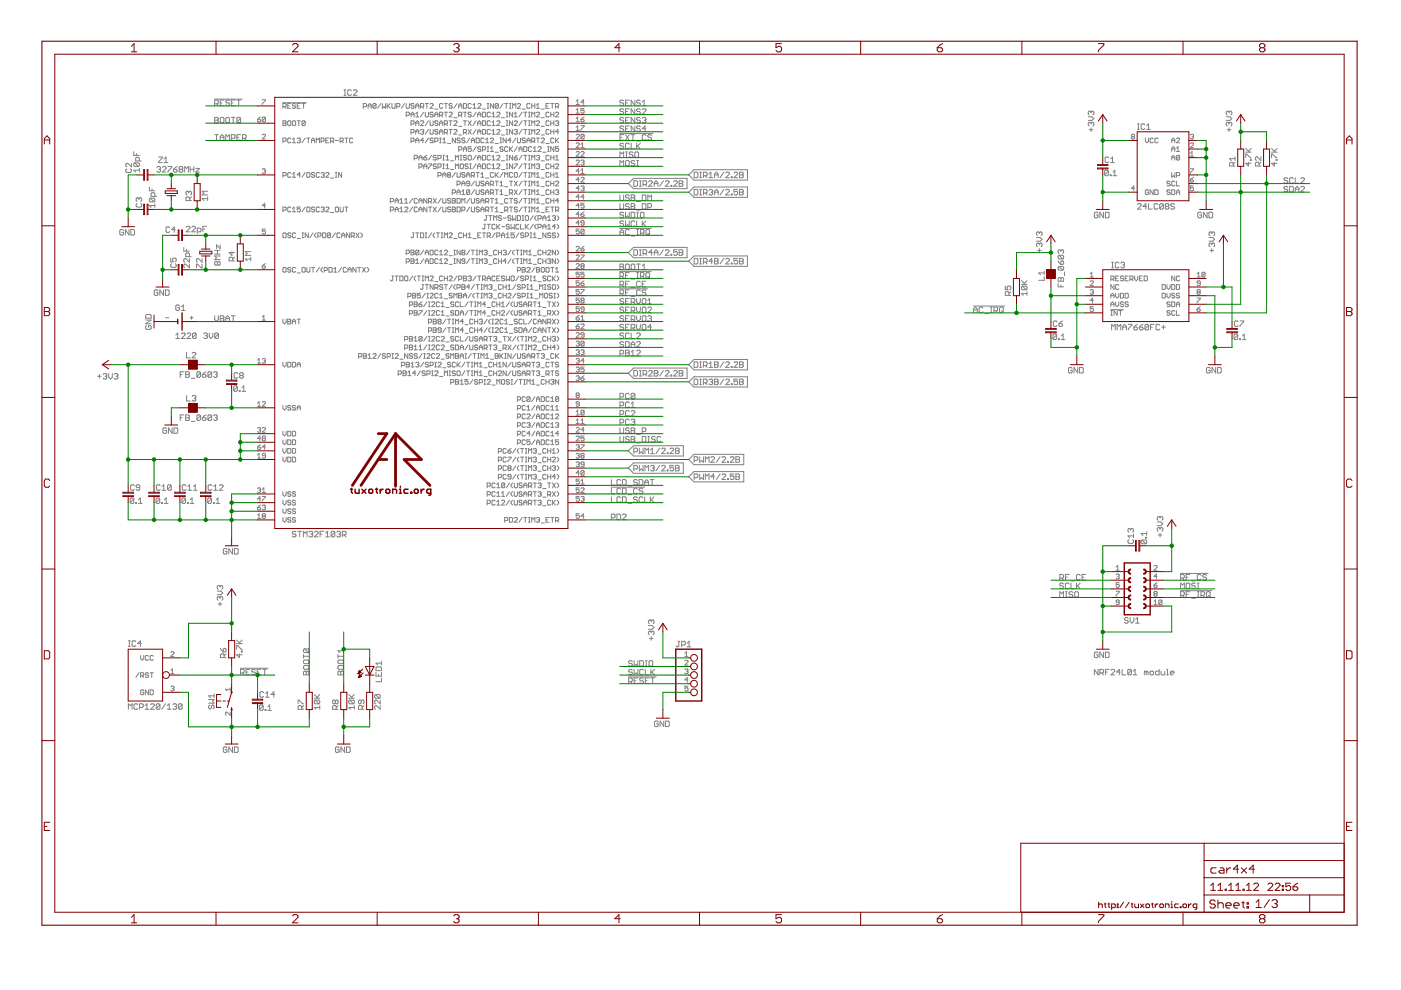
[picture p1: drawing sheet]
<svg xmlns="http://www.w3.org/2000/svg" width="297mm" height="210mm" viewBox="0 0 297 210" stroke-linecap="round" stroke-linejoin="round" font-family="sans-serif">
<g fill="#808080" stroke="#808080" stroke-width=".21">
<path d="M232 141.9v1.2z"/>
<path d="M232 141.9l.8 1.2z"/>
<path d="M232.8 141.9v1.2z"/>
<path d="M233.2 141.9v1.2z"/>
<path d="M233.2 141.9h.6z"/>
<path d="M233.8 141.9l.2 .2z"/>
<path d="M234 142.1v.4z"/>
<path d="M234 142.5l-.2 .2z"/>
<path d="M233.2 142.7h.6z"/>
<path d="M233.6 142.7l.4 .4z"/>
<path d="M234.4 141.9v1.2z"/>
<path d="M234.4 141.9h.8z"/>
<path d="M234.4 142.5h.4z"/>
<path d="M235.6 143.1h.7z"/>
<path d="M235.6 143.1l.7-.8z"/>
<path d="M236.3 142.1v.2z"/>
<path d="M236.1 141.9l.2 .2z"/>
<path d="M235.8 141.9h.3z"/>
<path d="M235.8 141.9l-.2 .2z"/>
<path d="M237.3 141.9v1.2z"/>
<path d="M236.7 142.5l.6-.6z"/>
<path d="M236.7 142.5h.8z"/>
<path d="M237.9 141.9v1.2z"/>
<path d="M237.9 143.1h.8z"/>
<path d="M239.1 142.1v.8z"/>
<path d="M239.1 142.1l.2-.2z"/>
<path d="M239.3 141.9h.4z"/>
<path d="M239.7 141.9l.2 .2z"/>
<path d="M239.9 142.1v.8z"/>
<path d="M239.7 143.1l.2-.2z"/>
<path d="M239.3 143.1h.4z"/>
<path d="M239.1 142.9l.2 .2z"/>
<path d="M239.1 142.9l.8-.8z"/>
<path d="M240.3 142.3l.4-.4z"/>
<path d="M240.7 141.9v1.2z"/>
<path d="M240.3 143.1h.7z"/>
<path d="M242.6 142.3v.8z"/>
<path d="M242.6 142.3h.2z"/>
<path d="M242.8 142.3l.2 .2z"/>
<path d="M243 142.5v.6z"/>
<path d="M243 142.5l.2-.2z"/>
<path d="M243.2 142.3l.2 .2z"/>
<path d="M243.4 142.5v.6z"/>
<path d="M244 143.1h.4z"/>
<path d="M244.4 143.1l.2-.2z"/>
<path d="M244.6 142.5v.4z"/>
<path d="M244.4 142.3l.2 .2z"/>
<path d="M244 142.3h.4z"/>
<path d="M244 142.3l-.2 .2z"/>
<path d="M243.8 142.5v.4z"/>
<path d="M243.8 142.9l.2 .2z"/>
<path d="M245.8 141.9v1.2z"/>
<path d="M245.2 143.1h.6z"/>
<path d="M245 142.9l.2 .2z"/>
<path d="M245 142.5v.4z"/>
<path d="M245 142.5l.2-.2z"/>
<path d="M245.2 142.3h.6z"/>
<path d="M246.2 142.3v.6z"/>
<path d="M246.2 142.9l.2 .2z"/>
<path d="M246.4 143.1h.5z"/>
<path d="M246.9 142.3v.8z"/>
<path d="M247.3 141.9h.2z"/>
<path d="M247.5 141.9v1.2z"/>
<path d="M247.3 143.1h.4z"/>
<path d="M248.3 143.1h.4z"/>
<path d="M248.1 142.9l.2 .2z"/>
<path d="M248.1 142.5v.4z"/>
<path d="M248.3 142.3l-.2 .2z"/>
<path d="M248.3 142.3h.4z"/>
<path d="M248.7 142.3l.2 .2z"/>
<path d="M248.9 142.5v.2z"/>
<path d="M248.1 142.7h.8z"/>
<path d="M27.6 105.8v.8z"/>
<path d="M27.6 105.8l.2-.2z"/>
<path d="M27.8 105.6h.4z"/>
<path d="M28.2 105.6l.2 .2z"/>
<path d="M28.4 105.8v.8z"/>
<path d="M28.4 106.6l-.2 .1z"/>
<path d="M27.8 106.7h.4z"/>
<path d="M27.6 106.6l.2 .1z"/>
<path d="M28.4 105.8l-.8 .8z"/>
<path d="M28.8 106.6v.1z"/>
<path d="M28.8 106.6h.2z"/>
<path d="M29 106.6v.1z"/>
<path d="M28.8 106.7h.2z"/>
<path d="M29.4 106l.4-.4z"/>
<path d="M29.8 105.6v1.1z"/>
<path d="M29.4 106.7h.7z"/>
<path d="M33.1 105.8v.8z"/>
<path d="M33.1 105.8l.2-.2z"/>
<path d="M33.3 105.6h.4z"/>
<path d="M33.7 105.6l.2 .2z"/>
<path d="M33.9 105.8v.8z"/>
<path d="M33.7 106.7l.2-.1z"/>
<path d="M33.3 106.7h.4z"/>
<path d="M33.1 106.6l.2 .1z"/>
<path d="M33.1 106.6l.8-.8z"/>
<path d="M34.2 106.6v.1z"/>
<path d="M34.2 106.6h.3z"/>
<path d="M34.5 106.6v.1z"/>
<path d="M34.2 106.7h.3z"/>
<path d="M34.8 106l.4-.4z"/>
<path d="M35.2 105.6v1.1z"/>
<path d="M34.8 106.7h.8z"/>
<path d="M38.6 105.8v.8z"/>
<path d="M38.6 105.8l.2-.2z"/>
<path d="M38.8 105.6h.4z"/>
<path d="M39.2 105.6l.1 .2z"/>
<path d="M39.3 105.8v.8z"/>
<path d="M39.3 106.6l-.1 .1z"/>
<path d="M38.8 106.7h.4z"/>
<path d="M38.6 106.6l.2 .1z"/>
<path d="M38.6 106.6l.7-.8z"/>
<path d="M39.8 106.6v.1z"/>
<path d="M39.8 106.6h.1z"/>
<path d="M39.9 106.6v.1z"/>
<path d="M39.8 106.7h.1z"/>
<path d="M40.3 106l.4-.4z"/>
<path d="M40.7 105.6v1.1z"/>
<path d="M40.3 106.7h.8z"/>
<path d="M49.5 82v.8z"/>
<path d="M49.5 82l.2-.2z"/>
<path d="M49.7 81.8h.4z"/>
<path d="M50.1 81.8l.2 .2z"/>
<path d="M50.3 82v.8z"/>
<path d="M50.3 82.8l-.2 .2z"/>
<path d="M49.7 83h.4z"/>
<path d="M49.5 82.8l.2 .2z"/>
<path d="M49.5 82.8l.8-.8z"/>
<path d="M50.7 82.8v.2z"/>
<path d="M50.7 82.8h.2z"/>
<path d="M50.9 82.8v.2z"/>
<path d="M50.7 83h.2z"/>
<path d="M51.3 82.2l.4-.4z"/>
<path d="M51.7 81.8v1.2z"/>
<path d="M51.3 83h.8z"/>
<path d="M47.9 116.3l.2 .2z"/>
<path d="M47.5 116.3h.4z"/>
<path d="M47.5 116.3l-.2 .2z"/>
<path d="M47.3 116.5v.8z"/>
<path d="M47.3 117.3l.2 .2z"/>
<path d="M47.5 117.5h.4z"/>
<path d="M47.9 117.5l.2-.2z"/>
<path d="M48.1 116.9v.4z"/>
<path d="M47.7 116.9h.4z"/>
<path d="M48.5 116.3v1.2z"/>
<path d="M48.5 116.3l.8 1.2z"/>
<path d="M49.3 116.3v1.2z"/>
<path d="M49.7 116.3v1.2z"/>
<path d="M49.7 117.5h.6z"/>
<path d="M50.3 117.5l.2-.2z"/>
<path d="M50.5 116.5v.8z"/>
<path d="M50.3 116.3l.2 .2z"/>
<path d="M49.7 116.3h.6z"/>
<path d="M20.7 79.8h.8z"/>
<path d="M21.1 79.4v.8z"/>
<path d="M21.9 79.4l.2-.2z"/>
<path d="M22.1 79.2h.4z"/>
<path d="M22.5 79.2l.1 .2z"/>
<path d="M22.6 79.4v.2z"/>
<path d="M22.6 79.6l-.1 .2z"/>
<path d="M22.2 79.8h.3z"/>
<path d="M22.5 79.8l.1 .2z"/>
<path d="M22.6 80v.2z"/>
<path d="M22.6 80.2l-.1 .2z"/>
<path d="M22.1 80.4h.4z"/>
<path d="M21.9 80.2l.2 .2z"/>
<path d="M23.1 79.2v.8z"/>
<path d="M23.1 80l.3 .4z"/>
<path d="M23.8 80l-.4 .4z"/>
<path d="M23.8 79.2v.8z"/>
<path d="M24.2 79.4l.2-.2z"/>
<path d="M24.4 79.2h.4z"/>
<path d="M24.8 79.2l.2 .2z"/>
<path d="M25 79.4v.2z"/>
<path d="M25 79.6l-.2 .2z"/>
<path d="M24.6 79.8h.2z"/>
<path d="M24.8 79.8l.2 .2z"/>
<path d="M25 80v.2z"/>
<path d="M25 80.2l-.2 .2z"/>
<path d="M24.4 80.4h.4z"/>
<path d="M24.2 80.2l.2 .2z"/>
<path d="M45.5 56l.2 .2z"/>
<path d="M45.5 55.6v.4z"/>
<path d="M45.5 55.6l.2-.1z"/>
<path d="M45.7 55.5h.2z"/>
<path d="M45.9 55.5l.2 .1z"/>
<path d="M46.1 55.6l.2-.1z"/>
<path d="M46.3 55.5h.2z"/>
<path d="M46.5 55.5l.2 .1z"/>
<path d="M46.7 55.6v.4z"/>
<path d="M46.7 56l-.2 .2z"/>
<path d="M46.3 56.2h.2z"/>
<path d="M46.1 56l.2 .2z"/>
<path d="M46.1 56l-.2 .2z"/>
<path d="M45.7 56.2h.2z"/>
<path d="M46.1 55.6v.4z"/>
<path d="M45.5 55.1h1.2z"/>
<path d="M45.5 55.1l.4-.4z"/>
<path d="M45.5 54.3l.4 .4z"/>
<path d="M45.5 54.3h1.2z"/>
<path d="M45.5 53.9h1.2z"/>
<path d="M46.1 53.1v.8z"/>
<path d="M45.5 53.1h1.2z"/>
<path d="M45.9 51.9v.8z"/>
<path d="M45.9 51.9l.8 .8z"/>
<path d="M46.7 51.9v.8z"/>
<path d="M39.5 49.1h.8z"/>
<path d="M39.5 49.1l.8-.7z"/>
<path d="M40.3 48.2v.2z"/>
<path d="M40.1 48l.2 .2z"/>
<path d="M39.7 48h.4z"/>
<path d="M39.7 48l-.2 .2z"/>
<path d="M40.7 49.1h.7z"/>
<path d="M40.7 49.1l.7-.7z"/>
<path d="M41.4 48.2v.2z"/>
<path d="M41.2 48l.2 .2z"/>
<path d="M40.9 48h.3z"/>
<path d="M40.9 48l-.2 .2z"/>
<path d="M41.8 48.4v1.1z"/>
<path d="M41.8 48.4h.6z"/>
<path d="M42.4 48.4l.2 .2z"/>
<path d="M42.6 48.6v.4z"/>
<path d="M42.6 49l-.2 .1z"/>
<path d="M41.8 49.1h.6z"/>
<path d="M43 48v1.1z"/>
<path d="M43 48h.8z"/>
<path d="M43 48.6h.4z"/>
<path d="M40.2 56v.8z"/>
<path d="M39.4 56l.8 .8z"/>
<path d="M39.2 56h.2z"/>
<path d="M39 56.2l.2-.2z"/>
<path d="M39 56.2v.4z"/>
<path d="M39 56.6l.2 .2z"/>
<path d="M40.2 54.8v.8z"/>
<path d="M39.4 54.8l.8 .8z"/>
<path d="M39.2 54.8h.2z"/>
<path d="M39 55l.2-.2z"/>
<path d="M39 55v.4z"/>
<path d="M39 55.4l.2 .2z"/>
<path d="M39.4 54.4h1.1z"/>
<path d="M39.4 53.8v.6z"/>
<path d="M39.6 53.6l-.2 .2z"/>
<path d="M39.6 53.6h.3z"/>
<path d="M39.9 53.6l.3 .2z"/>
<path d="M40.2 53.8v.6z"/>
<path d="M39 53.3h1.2z"/>
<path d="M39 52.5v.8z"/>
<path d="M39.6 52.9v.4z"/>
<path d="M52 54.9l.4 .4z"/>
<path d="M52 54.9h1.2z"/>
<path d="M53.2 54.5v.8z"/>
<path d="M52 54.1h1.2z"/>
<path d="M52.4 53.7l-.4 .4z"/>
<path d="M52 53.4l.4 .3z"/>
<path d="M52 53.4h1.2z"/>
<path d="M33.3 61.5l.2 .2z"/>
<path d="M32.9 61.5h.4z"/>
<path d="M32.7 61.7l.2-.2z"/>
<path d="M32.7 61.7v.7z"/>
<path d="M32.7 62.4l.2 .2z"/>
<path d="M32.9 62.6h.4z"/>
<path d="M33.3 62.6l.2-.2z"/>
<path d="M33.5 62v.4z"/>
<path d="M33.1 62h.4z"/>
<path d="M33.9 61.5v1.1z"/>
<path d="M33.9 61.5l.8 1.1z"/>
<path d="M34.7 61.5v1.1z"/>
<path d="M35.1 61.5v1.1z"/>
<path d="M35.1 62.6h.5z"/>
<path d="M35.6 62.6l.3-.2z"/>
<path d="M35.9 61.7v.7z"/>
<path d="M35.6 61.5l.3 .2z"/>
<path d="M35.1 61.5h.5z"/>
<path d="M73.9 150l.4 .4z"/>
<path d="M73.9 150h1.2z"/>
<path d="M75.1 149.6v.8z"/>
<path d="M74.1 149.2h.8z"/>
<path d="M73.9 149l.2 .2z"/>
<path d="M73.9 148.6v.4z"/>
<path d="M73.9 148.6l.2-.2z"/>
<path d="M74.1 148.4h.8z"/>
<path d="M74.9 148.4l.2 .2z"/>
<path d="M75.1 148.6v.4z"/>
<path d="M75.1 149l-.2 .2z"/>
<path d="M74.1 148.4l.8 .8z"/>
<path d="M73.9 148h1.2z"/>
<path d="M73.9 147.3l.8 .7z"/>
<path d="M74.5 147.8l.6-.5z"/>
<path d="M27.2 149.2v1.2z"/>
<path d="M27.2 149.2l.4 .4z"/>
<path d="M27.6 149.6l.4-.4z"/>
<path d="M28 149.2v1.2z"/>
<path d="M29 149.2l.2 .2z"/>
<path d="M28.6 149.2h.4z"/>
<path d="M28.4 149.4l.2-.2z"/>
<path d="M28.4 149.4v.8z"/>
<path d="M28.4 150.2l.2 .2z"/>
<path d="M28.6 150.4h.4z"/>
<path d="M29 150.4l.2-.2z"/>
<path d="M29.6 149.2v1.2z"/>
<path d="M29.6 149.2h.6z"/>
<path d="M30.2 149.2l.2 .2z"/>
<path d="M30.4 149.4v.4z"/>
<path d="M30.2 150l.2-.2z"/>
<path d="M29.6 150h.6z"/>
<path d="M30.8 149.6l.4-.4z"/>
<path d="M31.2 149.2v1.2z"/>
<path d="M30.8 150.4h.7z"/>
<path d="M31.9 150.4h.8z"/>
<path d="M31.9 150.4l.8-.8z"/>
<path d="M32.7 149.4v.2z"/>
<path d="M32.5 149.2l.2 .2z"/>
<path d="M32.1 149.2h.4z"/>
<path d="M32.1 149.2l-.2 .2z"/>
<path d="M33.1 149.4v.8z"/>
<path d="M33.1 149.4l.2-.2z"/>
<path d="M33.3 149.2h.4z"/>
<path d="M33.7 149.2l.2 .2z"/>
<path d="M33.9 149.4v.8z"/>
<path d="M33.7 150.4l.2-.2z"/>
<path d="M33.3 150.4h.4z"/>
<path d="M33.1 150.2l.2 .2z"/>
<path d="M33.9 149.4l-.8 .8z"/>
<path d="M35.1 149.2l-.8 1.2z"/>
<path d="M35.5 149.6l.4-.4z"/>
<path d="M35.9 149.2v1.2z"/>
<path d="M35.5 150.4h.8z"/>
<path d="M36.7 149.4l.2-.2z"/>
<path d="M36.9 149.2h.3z"/>
<path d="M37.2 149.2l.2 .2z"/>
<path d="M37.4 149.4v.2z"/>
<path d="M37.4 149.6l-.2 .2z"/>
<path d="M37 149.8h.2z"/>
<path d="M37.2 149.8l.2 .2z"/>
<path d="M37.4 150v.2z"/>
<path d="M37.2 150.4l.2-.2z"/>
<path d="M36.9 150.4h.3z"/>
<path d="M36.7 150.2l.2 .2z"/>
<path d="M37.8 149.4v.8z"/>
<path d="M37.8 149.4l.2-.2z"/>
<path d="M38 149.2h.4z"/>
<path d="M38.4 149.2l.2 .2z"/>
<path d="M38.6 149.4v.8z"/>
<path d="M38.4 150.4l.2-.2z"/>
<path d="M38 150.4h.4z"/>
<path d="M37.8 150.2l.2 .2z"/>
<path d="M38.6 149.4l-.8 .8z"/>
<path d="M55 149.6v.8z"/>
<path d="M55 149.6l.2-.1z"/>
<path d="M55.2 149.5h.4z"/>
<path d="M55.6 149.5l.2 .1z"/>
<path d="M55.8 149.6v.8z"/>
<path d="M55.8 150.4l-.2 .2z"/>
<path d="M55.2 150.6h.4z"/>
<path d="M55 150.4l.2 .2z"/>
<path d="M55.8 149.6l-.8 .8z"/>
<path d="M56.2 150.4v.2z"/>
<path d="M56.2 150.4h.2z"/>
<path d="M56.4 150.4v.2z"/>
<path d="M56.2 150.6h.2z"/>
<path d="M56.8 149.8l.4-.3z"/>
<path d="M57.2 149.5v1.1z"/>
<path d="M56.8 150.6h.8z"/>
<path d="M47.9 158.4l.2 .2z"/>
<path d="M47.5 158.4h.4z"/>
<path d="M47.5 158.4l-.2 .2z"/>
<path d="M47.3 158.6v.7z"/>
<path d="M47.3 159.3l.2 .2z"/>
<path d="M47.5 159.5h.4z"/>
<path d="M47.9 159.5l.2-.2z"/>
<path d="M48.1 159v.3z"/>
<path d="M47.7 159h.4z"/>
<path d="M48.5 158.4v1.1z"/>
<path d="M48.5 158.4l.8 1.1z"/>
<path d="M49.3 158.4v1.1z"/>
<path d="M49.7 158.4v1.1z"/>
<path d="M49.7 159.5h.6z"/>
<path d="M50.3 159.5l.2-.2z"/>
<path d="M50.5 158.6v.7z"/>
<path d="M50.3 158.4l.2 .2z"/>
<path d="M49.7 158.4h.6z"/>
<path d="M50.2 138.8h1.1z"/>
<path d="M50.2 138.8l.6 .6z"/>
<path d="M50.8 138.6v.8z"/>
<path d="M51.2 138.2h.1z"/>
<path d="M51.2 138v.2z"/>
<path d="M51.2 138h.1z"/>
<path d="M51.3 138v.2z"/>
<path d="M50.2 136.9v.8z"/>
<path d="M50.2 136.9h.2z"/>
<path d="M50.4 136.9l.8 .8z"/>
<path d="M51.2 137.7h.1z"/>
<path d="M50.2 136.5h1.1z"/>
<path d="M50.2 135.7l.7 .8z"/>
<path d="M50.8 136.3l.5-.6z"/>
<path d="M46.7 127.7v.8z"/>
<path d="M46.2 128.1h.8z"/>
<path d="M46.1 127.1l.1 .2z"/>
<path d="M46.1 126.7v.4z"/>
<path d="M46.1 126.7l.1-.2z"/>
<path d="M46.2 126.5h.3z"/>
<path d="M46.5 126.5l.2 .2z"/>
<path d="M46.7 126.7v.2z"/>
<path d="M46.7 126.7l.1-.2z"/>
<path d="M46.8 126.5h.2z"/>
<path d="M47 126.5l.2 .2z"/>
<path d="M47.2 126.7v.4z"/>
<path d="M47.2 127.1l-.2 .2z"/>
<path d="M46.1 126.1h.7z"/>
<path d="M47.2 125.7l-.4 .4z"/>
<path d="M46.8 125.3l.4 .4z"/>
<path d="M46.1 125.3h.7z"/>
<path d="M46.1 124.7l.1 .2z"/>
<path d="M46.1 124.3v.4z"/>
<path d="M46.1 124.3l.1-.2z"/>
<path d="M46.2 124.1h.3z"/>
<path d="M46.5 124.1l.2 .2z"/>
<path d="M46.7 124.3v.2z"/>
<path d="M46.7 124.3l.1-.2z"/>
<path d="M46.8 124.1h.2z"/>
<path d="M47 124.1l.2 .2z"/>
<path d="M47.2 124.3v.4z"/>
<path d="M47 124.9l.2-.2z"/>
<path d="M66.6 150l.4 .4z"/>
<path d="M66.6 150h1.2z"/>
<path d="M67.8 149.6v.8z"/>
<path d="M66.8 149.2h.8z"/>
<path d="M66.6 149l.2 .2z"/>
<path d="M66.6 148.6v.4z"/>
<path d="M66.6 148.6l.2-.2z"/>
<path d="M66.8 148.4h.8z"/>
<path d="M67.6 148.4l.2 .2z"/>
<path d="M67.8 148.6v.4z"/>
<path d="M67.8 149l-.2 .2z"/>
<path d="M66.8 148.4l.8 .8z"/>
<path d="M66.6 148h1.2z"/>
<path d="M66.6 147.3l.8 .7z"/>
<path d="M67.8 147.3l-.6 .5z"/>
<path d="M138.1 135v.8z"/>
<path d="M137.7 135.4h.8z"/>
<path d="M137.5 134.4l.2 .2z"/>
<path d="M137.5 134v.4z"/>
<path d="M137.5 134l.2-.2z"/>
<path d="M137.7 133.8h.2z"/>
<path d="M137.9 133.8l.2 .2z"/>
<path d="M138.1 134v.2z"/>
<path d="M138.1 134l.2-.2z"/>
<path d="M138.3 133.8h.2z"/>
<path d="M138.5 133.8l.2 .2z"/>
<path d="M138.7 134v.4z"/>
<path d="M138.7 134.4l-.2 .2z"/>
<path d="M137.5 133.4h.8z"/>
<path d="M138.3 133.4l.4-.4z"/>
<path d="M138.3 132.6l.4 .4z"/>
<path d="M137.5 132.6h.8z"/>
<path d="M137.5 132l.2 .2z"/>
<path d="M137.5 131.7v.3z"/>
<path d="M137.5 131.7l.2-.3z"/>
<path d="M137.7 131.4h.2z"/>
<path d="M137.9 131.4l.2 .3z"/>
<path d="M138.1 131.7v.1z"/>
<path d="M138.3 131.4l-.2 .3z"/>
<path d="M138.3 131.4h.2z"/>
<path d="M138.5 131.4l.2 .3z"/>
<path d="M138.7 131.7v.3z"/>
<path d="M138.7 132l-.2 .2z"/>
<path d="M139.4 152.9l.1 .2z"/>
<path d="M139 152.9h.4z"/>
<path d="M139 152.9l-.2 .2z"/>
<path d="M138.8 153.1v.8z"/>
<path d="M138.8 153.9l.2 .1z"/>
<path d="M139 154h.4z"/>
<path d="M139.4 154l.1-.1z"/>
<path d="M139.5 153.5v.4z"/>
<path d="M139.1 153.5h.4z"/>
<path d="M140 152.9v1.1z"/>
<path d="M140 152.9l.7 1.1z"/>
<path d="M140.7 152.9v1.1z"/>
<path d="M141.1 152.9v1.1z"/>
<path d="M141.1 154h.6z"/>
<path d="M141.7 154l.2-.1z"/>
<path d="M141.9 153.1v.8z"/>
<path d="M141.7 152.9l.2 .2z"/>
<path d="M141.1 152.9h.6z"/>
<path d="M33.3 35.5l.2-.2z"/>
<path d="M33.5 35.3h.3z"/>
<path d="M33.8 35.3l.2 .2z"/>
<path d="M34 35.5v.2z"/>
<path d="M34 35.7l-.2 .2z"/>
<path d="M33.7 35.9h.1z"/>
<path d="M33.8 35.9l.2 .2z"/>
<path d="M34 36.1v.2z"/>
<path d="M34 36.3l-.2 .2z"/>
<path d="M33.5 36.5h.3z"/>
<path d="M33.3 36.3l.2 .2z"/>
<path d="M34.4 36.5h.8z"/>
<path d="M34.4 36.5l.8-.8z"/>
<path d="M35.2 35.5v.2z"/>
<path d="M35 35.3l.2 .2z"/>
<path d="M34.6 35.3h.4z"/>
<path d="M34.6 35.3l-.2 .2z"/>
<path d="M35.6 35.3h.8z"/>
<path d="M36.4 35.3v.2z"/>
<path d="M36.4 35.5l-.8 .8z"/>
<path d="M35.6 36.3v.2z"/>
<path d="M37.2 35.5l.4-.2z"/>
<path d="M36.8 35.9l.4-.4z"/>
<path d="M36.8 35.9v.4z"/>
<path d="M36.8 36.3l.2 .2z"/>
<path d="M37 36.5h.4z"/>
<path d="M37.4 36.5l.2-.2z"/>
<path d="M37.6 36.1v.2z"/>
<path d="M37.4 35.9l.2 .2z"/>
<path d="M36.8 35.9h.6z"/>
<path d="M38.2 35.3l-.2 .2z"/>
<path d="M38.2 35.3h.4z"/>
<path d="M38.6 35.3l.2 .2z"/>
<path d="M38.8 35.5v.2z"/>
<path d="M38.8 35.7l-.2 .2z"/>
<path d="M38.6 35.9l.2 .2z"/>
<path d="M38.8 36.1v.2z"/>
<path d="M38.6 36.5l.2-.2z"/>
<path d="M38.2 36.5h.4z"/>
<path d="M38 36.3l.2 .2z"/>
<path d="M38 36.1v.2z"/>
<path d="M38 36.1l.2-.2z"/>
<path d="M38 35.7l.2 .2z"/>
<path d="M38 35.5v.2z"/>
<path d="M38.2 35.9h.4z"/>
<path d="M39.2 35.3v1.2z"/>
<path d="M39.2 35.3l.3 .4z"/>
<path d="M39.5 35.7l.4-.4z"/>
<path d="M39.9 35.3v1.2z"/>
<path d="M40.3 35.3v1.2z"/>
<path d="M40.3 35.9h.8z"/>
<path d="M41.1 35.3v1.2z"/>
<path d="M41.5 35.7h.8z"/>
<path d="M42.3 35.7l-.8 .8z"/>
<path d="M41.5 36.5h.8z"/>
<path d="M28.4 36.1l.4 .4z"/>
<path d="M28.4 36.1h1.1z"/>
<path d="M29.5 35.7v.8z"/>
<path d="M28.6 35.3h.7z"/>
<path d="M28.4 35.1l.2 .2z"/>
<path d="M28.4 34.7v.4z"/>
<path d="M28.4 34.7l.2-.2z"/>
<path d="M28.6 34.5h.7z"/>
<path d="M29.3 34.5l.2 .2z"/>
<path d="M29.5 34.7v.4z"/>
<path d="M29.3 35.3l.2-.2z"/>
<path d="M28.6 34.5l.7 .8z"/>
<path d="M28.8 34.1h1.1z"/>
<path d="M28.8 33.5v.6z"/>
<path d="M28.8 33.5l.2-.1z"/>
<path d="M29 33.4h.3z"/>
<path d="M29.3 33.4l.2 .1z"/>
<path d="M29.5 33.5v.6z"/>
<path d="M28.4 33h1.1z"/>
<path d="M28.4 32.2v.8z"/>
<path d="M29 32.6v.4z"/>
<path d="M31.7 43.6l.3 .4z"/>
<path d="M31.7 43.6h1.1z"/>
<path d="M32.8 43.2v.8z"/>
<path d="M31.9 42.8h.7z"/>
<path d="M31.7 42.6l.2 .2z"/>
<path d="M31.7 42.2v.4z"/>
<path d="M31.9 42l-.2 .2z"/>
<path d="M31.9 42h.7z"/>
<path d="M32.6 42l.2 .2z"/>
<path d="M32.8 42.2v.4z"/>
<path d="M32.8 42.6l-.2 .2z"/>
<path d="M31.9 42l.7 .8z"/>
<path d="M32 41.6h1.2z"/>
<path d="M32 41v.6z"/>
<path d="M32 41l.2-.1z"/>
<path d="M32.2 40.9h.4z"/>
<path d="M32.6 40.9l.2 .1z"/>
<path d="M32.8 41v.6z"/>
<path d="M31.7 40.4h1.1z"/>
<path d="M31.7 39.7v.7z"/>
<path d="M32.2 40v.4z"/>
<path d="M26 48.7l.2 .2z"/>
<path d="M25.6 48.7h.4z"/>
<path d="M25.6 48.7l-.2 .2z"/>
<path d="M25.4 48.9v.7z"/>
<path d="M25.4 49.6l.2 .2z"/>
<path d="M25.6 49.8h.4z"/>
<path d="M26 49.8l.2-.2z"/>
<path d="M26.2 49.3v.3z"/>
<path d="M25.8 49.3h.4z"/>
<path d="M26.6 48.7v1.1z"/>
<path d="M26.6 48.7l.7 1.1z"/>
<path d="M27.3 48.7v1.1z"/>
<path d="M27.7 48.7v1.1z"/>
<path d="M27.7 49.8h.6z"/>
<path d="M28.3 49.8l.2-.2z"/>
<path d="M28.5 48.9v.7z"/>
<path d="M28.3 48.7l.2 .2z"/>
<path d="M27.7 48.7h.6z"/>
<path d="M241.2 44.3h.8z"/>
<path d="M241.2 44.3l.8-.7z"/>
<path d="M242 43.4v.2z"/>
<path d="M241.7 43.2l.3 .2z"/>
<path d="M241.4 43.2h.3z"/>
<path d="M241.4 43.2l-.2 .2z"/>
<path d="M242.9 43.2v1.1z"/>
<path d="M242.9 43.2l-.6 .6z"/>
<path d="M242.3 43.8h.8z"/>
<path d="M243.5 43.2v1.1z"/>
<path d="M243.5 44.3h.8z"/>
<path d="M245.3 43.2l.2 .2z"/>
<path d="M244.9 43.2h.4z"/>
<path d="M244.9 43.2l-.2 .2z"/>
<path d="M244.7 43.4v.8z"/>
<path d="M244.7 44.2l.2 .1z"/>
<path d="M244.9 44.3h.4z"/>
<path d="M245.3 44.3l.2-.1z"/>
<path d="M245.9 43.4v.8z"/>
<path d="M245.9 43.4l.2-.2z"/>
<path d="M246.1 43.2h.4z"/>
<path d="M246.5 43.2l.2 .2z"/>
<path d="M246.7 43.4v.8z"/>
<path d="M246.7 44.2l-.2 .1z"/>
<path d="M246.1 44.3h.4z"/>
<path d="M245.9 44.2l.2 .1z"/>
<path d="M245.9 44.2l.8-.8z"/>
<path d="M247.1 43.4l.1-.2z"/>
<path d="M247.2 43.2h.4z"/>
<path d="M247.6 43.2l.2 .2z"/>
<path d="M247.8 43.4v.2z"/>
<path d="M247.8 43.6l-.2 .2z"/>
<path d="M247.6 43.8l.2 .2z"/>
<path d="M247.8 44v.2z"/>
<path d="M247.6 44.3l.2-.1z"/>
<path d="M247.2 44.3h.4z"/>
<path d="M247.1 44.2l.1 .1z"/>
<path d="M247.1 44v.2z"/>
<path d="M247.1 44l.1-.2z"/>
<path d="M247.1 43.6l.1 .2z"/>
<path d="M247.1 43.4v.2z"/>
<path d="M247.2 43.8h.4z"/>
<path d="M248.8 43.2l.2 .2z"/>
<path d="M248.4 43.2h.4z"/>
<path d="M248.4 43.2l-.2 .2z"/>
<path d="M248.2 43.4v.2z"/>
<path d="M248.2 43.6l.2 .2z"/>
<path d="M248.4 43.8h.4z"/>
<path d="M248.8 43.8l.2 .2z"/>
<path d="M249 44v.2z"/>
<path d="M248.8 44.3l.2-.1z"/>
<path d="M248.4 44.3h.4z"/>
<path d="M248.2 44.2l.2 .1z"/>
<path d="M254.5 45l.2 .2z"/>
<path d="M254.2 45h.3z"/>
<path d="M254 45.2l.2-.2z"/>
<path d="M254 45.2v.8z"/>
<path d="M254 46l.2 .2z"/>
<path d="M254.2 46.2h.3z"/>
<path d="M254.7 46l-.2 .2z"/>
<path d="M254.7 45.6v.4z"/>
<path d="M254.4 45.6h.3z"/>
<path d="M255.1 45v1.2z"/>
<path d="M255.1 45l.8 1.2z"/>
<path d="M255.9 45v1.2z"/>
<path d="M256.3 45v1.2z"/>
<path d="M256.3 46.2h.6z"/>
<path d="M256.9 46.2l.2-.2z"/>
<path d="M257.1 45.2v.8z"/>
<path d="M256.9 45l.2 .2z"/>
<path d="M256.3 45h.6z"/>
<path d="M234.2 36.3v.8z"/>
<path d="M234.2 36.3l.2-.2z"/>
<path d="M234.4 36.1h.4z"/>
<path d="M234.8 36.1l.2 .2z"/>
<path d="M235 36.3v.8z"/>
<path d="M235 37.1l-.2 .2z"/>
<path d="M234.4 37.3h.4z"/>
<path d="M234.2 37.1l.2 .2z"/>
<path d="M234.2 37.1l.8-.8z"/>
<path d="M235.4 37.1v.2z"/>
<path d="M235.4 37.1h.2z"/>
<path d="M235.6 37.1v.2z"/>
<path d="M235.4 37.3h.2z"/>
<path d="M236.4 36.1l-.4 .4z"/>
<path d="M236.4 36.1v1.2z"/>
<path d="M236 37.3h.8z"/>
<path d="M232.6 45l.2 .2z"/>
<path d="M232.2 45h.4z"/>
<path d="M232.2 45l-.2 .2z"/>
<path d="M232 45.2v.8z"/>
<path d="M232 46l.2 .2z"/>
<path d="M232.2 46.2h.4z"/>
<path d="M232.6 46.2l.2-.2z"/>
<path d="M232.8 45.6v.4z"/>
<path d="M232.4 45.6h.4z"/>
<path d="M233.2 45v1.2z"/>
<path d="M233.2 45l.8 1.2z"/>
<path d="M234 45v1.2z"/>
<path d="M234.4 45v1.2z"/>
<path d="M234.4 46.2h.6z"/>
<path d="M235.2 46l-.2 .2z"/>
<path d="M235.2 45.2v.8z"/>
<path d="M235 45l.2 .2z"/>
<path d="M234.4 45h.6z"/>
<path d="M231.3 27.1v.8z"/>
<path d="M230.9 27.5h.8z"/>
<path d="M230.7 26.5l.2 .2z"/>
<path d="M230.7 26.1v.4z"/>
<path d="M230.7 26.1l.2-.2z"/>
<path d="M230.9 25.9h.2z"/>
<path d="M231.1 25.9l.2 .2z"/>
<path d="M231.3 26.1v.2z"/>
<path d="M231.3 26.1l.2-.2z"/>
<path d="M231.5 25.9h.2z"/>
<path d="M231.7 25.9l.2 .2z"/>
<path d="M231.9 26.1v.4z"/>
<path d="M231.7 26.7l.2-.2z"/>
<path d="M230.7 25.5h.8z"/>
<path d="M231.5 25.5l.4-.4z"/>
<path d="M231.5 24.8l.4 .3z"/>
<path d="M230.7 24.8h.8z"/>
<path d="M230.7 24.2l.2 .2z"/>
<path d="M230.7 23.8v.4z"/>
<path d="M230.7 23.8l.2-.2z"/>
<path d="M230.9 23.6h.2z"/>
<path d="M231.1 23.6l.2 .2z"/>
<path d="M231.3 23.8v.2z"/>
<path d="M231.3 23.8l.2-.2z"/>
<path d="M231.5 23.6h.2z"/>
<path d="M231.7 23.6l.2 .2z"/>
<path d="M231.9 23.8v.4z"/>
<path d="M231.7 24.4l.2-.2z"/>
<path d="M71.7 158.4l.2 .2z"/>
<path d="M71.3 158.4h.4z"/>
<path d="M71.3 158.4l-.2 .2z"/>
<path d="M71.1 158.6v.7z"/>
<path d="M71.1 159.3l.2 .2z"/>
<path d="M71.3 159.5h.4z"/>
<path d="M71.7 159.5l.2-.2z"/>
<path d="M71.9 159v.3z"/>
<path d="M71.5 159h.4z"/>
<path d="M72.3 158.4v1.1z"/>
<path d="M72.3 158.4l.8 1.1z"/>
<path d="M73.1 158.4v1.1z"/>
<path d="M73.5 158.4v1.1z"/>
<path d="M73.5 159.5h.6z"/>
<path d="M74.1 159.5l.2-.2z"/>
<path d="M74.3 158.6v.7z"/>
<path d="M74.1 158.4l.2 .2z"/>
<path d="M73.5 158.4h.6z"/>
<path d="M235.7 68.8v1.2z"/>
<path d="M235.7 68.8l.4 .4z"/>
<path d="M236.4 68.8l-.3 .4z"/>
<path d="M236.4 68.8v1.2z"/>
<path d="M236.9 68.8v1.2z"/>
<path d="M236.9 68.8l.4 .4z"/>
<path d="M237.6 68.8l-.3 .4z"/>
<path d="M237.6 68.8v1.2z"/>
<path d="M238 69.2v.8z"/>
<path d="M238.4 68.8l-.4 .4z"/>
<path d="M238.4 68.8l.4 .4z"/>
<path d="M238.8 69.2v.8z"/>
<path d="M238 69.4h.8z"/>
<path d="M239.2 68.8h.8z"/>
<path d="M240 68.8v.2z"/>
<path d="M240 69l-.8 .7z"/>
<path d="M239.2 69.7v.3z"/>
<path d="M240.8 69l.4-.2z"/>
<path d="M240.8 69l-.4 .4z"/>
<path d="M240.4 69.4v.3z"/>
<path d="M240.4 69.7l.2 .3z"/>
<path d="M240.6 70h.4z"/>
<path d="M241.2 69.7l-.2 .3z"/>
<path d="M241.2 69.6v.1z"/>
<path d="M241 69.4l.2 .2z"/>
<path d="M240.4 69.4h.6z"/>
<path d="M242 69l.4-.2z"/>
<path d="M242 69l-.4 .4z"/>
<path d="M241.6 69.4v.3z"/>
<path d="M241.6 69.7l.2 .3z"/>
<path d="M241.8 70h.4z"/>
<path d="M242.4 69.7l-.2 .3z"/>
<path d="M242.4 69.6v.1z"/>
<path d="M242.2 69.4l.2 .2z"/>
<path d="M241.6 69.4h.6z"/>
<path d="M242.8 69v.7z"/>
<path d="M242.8 69l.1-.2z"/>
<path d="M242.9 68.8h.4z"/>
<path d="M243.3 68.8l.2 .2z"/>
<path d="M243.5 69v.7z"/>
<path d="M243.5 69.7l-.2 .3z"/>
<path d="M242.9 70h.4z"/>
<path d="M242.8 69.7l.1 .3z"/>
<path d="M243.5 69l-.7 .7z"/>
<path d="M243.9 68.8v1.2z"/>
<path d="M243.9 68.8h.8z"/>
<path d="M243.9 69.4h.4z"/>
<path d="M245.7 68.8l.2 .2z"/>
<path d="M245.3 68.8h.4z"/>
<path d="M245.3 68.8l-.2 .2z"/>
<path d="M245.1 69v.7z"/>
<path d="M245.1 69.7l.2 .3z"/>
<path d="M245.3 70h.4z"/>
<path d="M245.9 69.7l-.2 .3z"/>
<path d="M246.3 69.4h.8z"/>
<path d="M246.7 69v.7z"/>
<path d="M264.1 34.6h1.2z"/>
<path d="M264.1 34.6l.6 .6z"/>
<path d="M264.7 34.4v.8z"/>
<path d="M265.1 34h.2z"/>
<path d="M265.1 33.8v.2z"/>
<path d="M265.1 33.8h.2z"/>
<path d="M265.3 33.8v.2z"/>
<path d="M264.1 32.7v.7z"/>
<path d="M264.1 32.7h.2z"/>
<path d="M264.3 32.7l.8 .7z"/>
<path d="M265.1 33.4h.2z"/>
<path d="M264.1 32.3h1.2z"/>
<path d="M264.1 31.5l.8 .8z"/>
<path d="M264.7 32.1l.6-.6z"/>
<path d="M269.6 34.6h1.2z"/>
<path d="M269.6 34.6l.6 .6z"/>
<path d="M270.2 34.4v.8z"/>
<path d="M270.6 34h.2z"/>
<path d="M270.6 33.8v.2z"/>
<path d="M270.6 33.8h.2z"/>
<path d="M270.8 33.8v.2z"/>
<path d="M269.6 32.7v.7z"/>
<path d="M269.6 32.7h.2z"/>
<path d="M269.8 32.7l.8 .7z"/>
<path d="M270.6 33.4h.2z"/>
<path d="M269.6 32.3h1.2z"/>
<path d="M269.6 31.5l.8 .8z"/>
<path d="M270.8 31.5l-.6 .6z"/>
<path d="M260.6 27.1v.8z"/>
<path d="M260.2 27.5h.8z"/>
<path d="M260 26.5l.2 .2z"/>
<path d="M260 26.1v.4z"/>
<path d="M260 26.1l.2-.2z"/>
<path d="M260.2 25.9h.2z"/>
<path d="M260.4 25.9l.2 .2z"/>
<path d="M260.6 26.1v.2z"/>
<path d="M260.6 26.1l.2-.2z"/>
<path d="M260.8 25.9h.2z"/>
<path d="M261 25.9l.2 .2z"/>
<path d="M261.2 26.1v.4z"/>
<path d="M261.2 26.5l-.2 .2z"/>
<path d="M260 25.5h.8z"/>
<path d="M260.8 25.5l.4-.4z"/>
<path d="M260.8 24.8l.4 .3z"/>
<path d="M260 24.8h.8z"/>
<path d="M260 24.2l.2 .2z"/>
<path d="M260 23.8v.4z"/>
<path d="M260 23.8l.2-.2z"/>
<path d="M260.2 23.6h.2z"/>
<path d="M260.4 23.6l.2 .2z"/>
<path d="M260.6 23.8v.2z"/>
<path d="M260.6 23.8l.2-.2z"/>
<path d="M260.8 23.6h.2z"/>
<path d="M261 23.6l.2 .2z"/>
<path d="M261.2 23.8v.4z"/>
<path d="M261.2 24.2l-.2 .2z"/>
<path d="M256.4 77.9l.2 .2z"/>
<path d="M256 77.9h.4z"/>
<path d="M255.8 78.1l.2-.2z"/>
<path d="M255.8 78.1v.8z"/>
<path d="M255.8 78.9l.2 .2z"/>
<path d="M256 79.1h.4z"/>
<path d="M256.4 79.1l.2-.2z"/>
<path d="M256.6 78.5v.4z"/>
<path d="M256.2 78.5h.4z"/>
<path d="M257 77.9v1.2z"/>
<path d="M257 77.9l.7 1.2z"/>
<path d="M257.7 77.9v1.2z"/>
<path d="M258.1 77.9v1.2z"/>
<path d="M258.1 79.1h.6z"/>
<path d="M258.7 79.1l.2-.2z"/>
<path d="M258.9 78.1v.8z"/>
<path d="M258.7 77.9l.2 .2z"/>
<path d="M258.1 77.9h.6z"/>
<path d="M227.1 77.9l.2 .2z"/>
<path d="M226.7 77.9h.4z"/>
<path d="M226.7 77.9l-.2 .2z"/>
<path d="M226.5 78.1v.8z"/>
<path d="M226.5 78.9l.2 .2z"/>
<path d="M226.7 79.1h.4z"/>
<path d="M227.1 79.1l.2-.2z"/>
<path d="M227.3 78.5v.4z"/>
<path d="M226.9 78.5h.4z"/>
<path d="M227.7 77.9v1.2z"/>
<path d="M227.7 77.9l.8 1.2z"/>
<path d="M228.5 77.9v1.2z"/>
<path d="M228.9 77.9v1.2z"/>
<path d="M228.9 79.1h.6z"/>
<path d="M229.5 79.1l.2-.2z"/>
<path d="M229.7 78.1v.8z"/>
<path d="M229.5 77.9l.2 .2z"/>
<path d="M228.9 77.9h.6z"/>
<path d="M256.9 52.7v.8z"/>
<path d="M256.5 53.1h.8z"/>
<path d="M256.3 52.1l.2 .2z"/>
<path d="M256.3 51.7v.4z"/>
<path d="M256.3 51.7l.2-.2z"/>
<path d="M256.5 51.5h.2z"/>
<path d="M256.7 51.5l.2 .2z"/>
<path d="M256.9 51.7v.2z"/>
<path d="M256.9 51.7l.2-.2z"/>
<path d="M257.1 51.5h.2z"/>
<path d="M257.3 51.5l.2 .2z"/>
<path d="M257.5 51.7v.4z"/>
<path d="M257.5 52.1l-.2 .2z"/>
<path d="M256.3 51.1h.8z"/>
<path d="M257.5 50.7l-.4 .4z"/>
<path d="M257.1 50.4l.4 .3z"/>
<path d="M256.3 50.4h.8z"/>
<path d="M256.3 49.8l.2 .2z"/>
<path d="M256.3 49.4v.4z"/>
<path d="M256.3 49.4l.2-.2z"/>
<path d="M256.5 49.2h.2z"/>
<path d="M256.7 49.2l.2 .2z"/>
<path d="M256.9 49.4v.2z"/>
<path d="M256.9 49.4l.2-.2z"/>
<path d="M257.1 49.2h.2z"/>
<path d="M257.3 49.2l.2 .2z"/>
<path d="M257.5 49.4v.4z"/>
<path d="M257.5 49.8l-.2 .2z"/>
<path d="M261.6 71v.8z"/>
<path d="M261.8 70.8l-.2 .2z"/>
<path d="M261.8 70.8h.4z"/>
<path d="M262.2 70.8l.2 .2z"/>
<path d="M262.4 71v.8z"/>
<path d="M262.4 71.8l-.2 .2z"/>
<path d="M261.8 72h.4z"/>
<path d="M261.6 71.8l.2 .2z"/>
<path d="M261.6 71.8l.8-.8z"/>
<path d="M262.8 71.8v.2z"/>
<path d="M262.8 71.8h.2z"/>
<path d="M263 71.8v.2z"/>
<path d="M262.8 72h.2z"/>
<path d="M263.8 70.8l-.4 .4z"/>
<path d="M263.8 70.8v1.2z"/>
<path d="M263.4 72h.8z"/>
<path d="M223.2 71v.8z"/>
<path d="M223.4 70.8l-.2 .2z"/>
<path d="M223.4 70.8h.4z"/>
<path d="M223.8 70.8l.2 .2z"/>
<path d="M224 71v.8z"/>
<path d="M224 71.8l-.2 .2z"/>
<path d="M223.4 72h.4z"/>
<path d="M223.2 71.8l.2 .2z"/>
<path d="M223.2 71.8l.8-.8z"/>
<path d="M224.4 71.8v.2z"/>
<path d="M224.4 71.8h.2z"/>
<path d="M224.6 71.8v.2z"/>
<path d="M224.4 72h.2z"/>
<path d="M225.4 70.8l-.4 .4z"/>
<path d="M225.4 70.8v1.2z"/>
<path d="M225 72h.8z"/>
<path d="M38.2 78.8v1.2z"/>
<path d="M38.2 78.8h.8z"/>
<path d="M38.2 79.4h.4z"/>
<path d="M39.4 78.8v1.2z"/>
<path d="M39.4 78.8h.6z"/>
<path d="M40 78.8l.2 .2z"/>
<path d="M40.2 79v.2z"/>
<path d="M40.2 79.2l-.2 .2z"/>
<path d="M40 79.4l.2 .2z"/>
<path d="M40.2 79.6v.2z"/>
<path d="M40.2 79.8l-.2 .2z"/>
<path d="M39.4 80h.6z"/>
<path d="M39.4 79.4h.6z"/>
<path d="M40.6 80.2h.7z"/>
<path d="M41.7 79v.8z"/>
<path d="M41.9 78.8l-.2 .2z"/>
<path d="M41.9 78.8h.4z"/>
<path d="M42.3 78.8l.2 .2z"/>
<path d="M42.5 79v.8z"/>
<path d="M42.5 79.8l-.2 .2z"/>
<path d="M41.9 80h.4z"/>
<path d="M41.7 79.8l.2 .2z"/>
<path d="M41.7 79.8l.8-.8z"/>
<path d="M43.3 79l.4-.2z"/>
<path d="M42.9 79.4l.4-.4z"/>
<path d="M42.9 79.4v.4z"/>
<path d="M42.9 79.8l.2 .2z"/>
<path d="M43.1 80h.4z"/>
<path d="M43.7 79.8l-.2 .2z"/>
<path d="M43.7 79.6v.2z"/>
<path d="M43.5 79.4l.2 .2z"/>
<path d="M42.9 79.4h.6z"/>
<path d="M44.1 79v.8z"/>
<path d="M44.3 78.8l-.2 .2z"/>
<path d="M44.3 78.8h.4z"/>
<path d="M44.7 78.8l.2 .2z"/>
<path d="M44.9 79v.8z"/>
<path d="M44.9 79.8l-.2 .2z"/>
<path d="M44.3 80h.4z"/>
<path d="M44.1 79.8l.2 .2z"/>
<path d="M44.1 79.8l.8-.8z"/>
<path d="M45.5 78.8l-.2 .2z"/>
<path d="M45.5 78.8h.3z"/>
<path d="M45.8 78.8l.3 .2z"/>
<path d="M46.1 79v.2z"/>
<path d="M45.8 79.4l.3-.2z"/>
<path d="M45.7 79.4h.1z"/>
<path d="M45.8 79.4l.3 .2z"/>
<path d="M46.1 79.6v.2z"/>
<path d="M46.1 79.8l-.3 .2z"/>
<path d="M45.5 80h.3z"/>
<path d="M45.3 79.8l.2 .2z"/>
<path d="M224.3 60.8h1.2z"/>
<path d="M224.3 60v.8z"/>
<path d="M224.9 60.4v.4z"/>
<path d="M224.3 59.6h1.2z"/>
<path d="M224.3 59v.6z"/>
<path d="M224.3 59l.2-.2z"/>
<path d="M224.5 58.8h.2z"/>
<path d="M224.7 58.8l.2 .2z"/>
<path d="M224.9 59l.2-.2z"/>
<path d="M225.1 58.8h.2z"/>
<path d="M225.3 58.8l.2 .2z"/>
<path d="M225.5 59v.6z"/>
<path d="M224.9 59v.6z"/>
<path d="M225.7 57.7v.7z"/>
<path d="M224.5 57.3h.8z"/>
<path d="M224.3 57.1l.2 .2z"/>
<path d="M224.3 56.7v.4z"/>
<path d="M224.5 56.5l-.2 .2z"/>
<path d="M224.5 56.5h.8z"/>
<path d="M225.3 56.5l.2 .2z"/>
<path d="M225.5 56.7v.4z"/>
<path d="M225.5 57.1l-.2 .2z"/>
<path d="M224.5 56.5l.8 .8z"/>
<path d="M224.3 55.3l.2 .4z"/>
<path d="M224.5 55.7l.4 .4z"/>
<path d="M224.9 56.1h.4z"/>
<path d="M225.3 56.1l.2-.2z"/>
<path d="M225.5 55.5v.4z"/>
<path d="M225.3 55.3l.2 .2z"/>
<path d="M225.1 55.3h.2z"/>
<path d="M225.1 55.3l-.2 .2z"/>
<path d="M224.9 55.5v.6z"/>
<path d="M224.5 54.9h.8z"/>
<path d="M224.3 54.7l.2 .2z"/>
<path d="M224.3 54.3v.4z"/>
<path d="M224.5 54.1l-.2 .2z"/>
<path d="M224.5 54.1h.8z"/>
<path d="M225.3 54.1l.2 .2z"/>
<path d="M225.5 54.3v.4z"/>
<path d="M225.5 54.7l-.2 .2z"/>
<path d="M224.5 54.1l.8 .8z"/>
<path d="M224.3 53.5l.2 .2z"/>
<path d="M224.3 53.1v.4z"/>
<path d="M224.3 53.1l.2-.1z"/>
<path d="M224.5 53h.2z"/>
<path d="M224.7 53l.2 .1z"/>
<path d="M224.9 53.1v.2z"/>
<path d="M224.9 53.1l.2-.1z"/>
<path d="M225.1 53h.2z"/>
<path d="M225.3 53l.2 .1z"/>
<path d="M225.5 53.1v.4z"/>
<path d="M225.5 53.5l-.2 .2z"/>
<path d="M220.4 52.7v.8z"/>
<path d="M220 53.1h.7z"/>
<path d="M219.8 52.1l.2 .2z"/>
<path d="M219.8 51.7v.4z"/>
<path d="M219.8 51.7l.2-.2z"/>
<path d="M220 51.5h.2z"/>
<path d="M220.2 51.5l.2 .2z"/>
<path d="M220.4 51.7v.2z"/>
<path d="M220.4 51.7l.2-.2z"/>
<path d="M220.6 51.5h.1z"/>
<path d="M220.7 51.5l.2 .2z"/>
<path d="M220.9 51.7v.4z"/>
<path d="M220.9 52.1l-.2 .2z"/>
<path d="M219.8 51.1h.8z"/>
<path d="M220.9 50.7l-.3 .4z"/>
<path d="M220.6 50.4l.3 .3z"/>
<path d="M219.8 50.4h.8z"/>
<path d="M219.8 49.8l.2 .2z"/>
<path d="M219.8 49.4v.4z"/>
<path d="M220 49.2l-.2 .2z"/>
<path d="M220 49.2h.2z"/>
<path d="M220.2 49.2l.2 .2z"/>
<path d="M220.4 49.4v.2z"/>
<path d="M220.6 49.2l-.2 .2z"/>
<path d="M220.6 49.2h.1z"/>
<path d="M220.7 49.2l.2 .2z"/>
<path d="M220.9 49.4v.4z"/>
<path d="M220.9 49.8l-.2 .2z"/>
<path d="M216.6 62.3l.4 .3z"/>
<path d="M216.6 62.3h1.1z"/>
<path d="M217.7 61.8v.8z"/>
<path d="M216.8 61.4h.7z"/>
<path d="M216.6 61.3l.2 .1z"/>
<path d="M216.6 60.9v.4z"/>
<path d="M216.8 60.7l-.2 .2z"/>
<path d="M216.8 60.7h.7z"/>
<path d="M217.5 60.7l.2 .2z"/>
<path d="M217.7 60.9v.4z"/>
<path d="M217.7 61.3l-.2 .1z"/>
<path d="M216.8 60.7l.7 .7z"/>
<path d="M216.6 60.3h1.1z"/>
<path d="M216.6 59.5l.8 .8z"/>
<path d="M217.1 60.1l.6-.6z"/>
<path d="M62.5 112.6l.3 .3z"/>
<path d="M62.2 112.6h.3z"/>
<path d="M62.2 112.6l-.2 .3z"/>
<path d="M62 112.9v.1z"/>
<path d="M62 113l.2 .2z"/>
<path d="M62.2 113.2h.3z"/>
<path d="M62.5 113.2l.3 .2z"/>
<path d="M62.8 113.4v.2z"/>
<path d="M62.5 113.8l.3-.2z"/>
<path d="M62.2 113.8h.3z"/>
<path d="M62 113.6l.2 .2z"/>
<path d="M63.5 112.6v1.2z"/>
<path d="M63.1 112.6h.8z"/>
<path d="M64.3 112.6v1.2z"/>
<path d="M64.3 112.6l.4 .4z"/>
<path d="M64.7 113l.4-.4z"/>
<path d="M65.1 112.6v1.2z"/>
<path d="M65.7 112.6l-.2 .3z"/>
<path d="M65.7 112.6h.4z"/>
<path d="M66.1 112.6l.2 .3z"/>
<path d="M66.3 112.9v.1z"/>
<path d="M66.1 113.2l.2-.2z"/>
<path d="M65.9 113.2h.2z"/>
<path d="M66.1 113.2l.2 .2z"/>
<path d="M66.3 113.4v.2z"/>
<path d="M66.1 113.8l.2-.2z"/>
<path d="M65.7 113.8h.4z"/>
<path d="M65.5 113.6l.2 .2z"/>
<path d="M66.7 113.8h.8z"/>
<path d="M66.7 113.8l.8-.8z"/>
<path d="M67.5 112.9v.1z"/>
<path d="M67.3 112.6l.2 .3z"/>
<path d="M66.9 112.6h.4z"/>
<path d="M66.9 112.6l-.2 .3z"/>
<path d="M67.9 112.6v1.2z"/>
<path d="M67.9 112.6h.7z"/>
<path d="M67.9 113.2h.4z"/>
<path d="M69.4 112.6l-.4 .4z"/>
<path d="M69.4 112.6v1.2z"/>
<path d="M69 113.8h.8z"/>
<path d="M70.2 112.9v.7z"/>
<path d="M70.2 112.9l.2-.3z"/>
<path d="M70.4 112.6h.4z"/>
<path d="M70.8 112.6l.2 .3z"/>
<path d="M71 112.9v.7z"/>
<path d="M71 113.6l-.2 .2z"/>
<path d="M70.4 113.8h.4z"/>
<path d="M70.2 113.6l.2 .2z"/>
<path d="M70.2 113.6l.8-.7z"/>
<path d="M71.6 112.6l-.2 .3z"/>
<path d="M71.6 112.6h.4z"/>
<path d="M72 112.6l.2 .3z"/>
<path d="M72.2 112.9v.1z"/>
<path d="M72.2 113l-.2 .2z"/>
<path d="M71.8 113.2h.2z"/>
<path d="M72 113.2l.2 .2z"/>
<path d="M72.2 113.4v.2z"/>
<path d="M72.2 113.6l-.2 .2z"/>
<path d="M71.6 113.8h.4z"/>
<path d="M71.4 113.6l.2 .2z"/>
<path d="M72.6 112.6v1.2z"/>
<path d="M72.6 112.6h.6z"/>
<path d="M73.2 112.6l.2 .3z"/>
<path d="M73.4 112.9v.3z"/>
<path d="M73.2 113.4l.2-.2z"/>
<path d="M72.6 113.4h.6z"/>
<path d="M73 113.4l.4 .4z"/>
<path d="M38.2 88v1.2z"/>
<path d="M38.2 88h.8z"/>
<path d="M38.2 88.6h.4z"/>
<path d="M39.4 88v1.2z"/>
<path d="M39.4 88h.6z"/>
<path d="M40 88l.2 .2z"/>
<path d="M40.2 88.2v.2z"/>
<path d="M40.2 88.4l-.2 .2z"/>
<path d="M40 88.6l.2 .2z"/>
<path d="M40.2 88.8v.1z"/>
<path d="M40.2 88.9l-.2 .3z"/>
<path d="M39.4 89.2h.6z"/>
<path d="M39.4 88.6h.6z"/>
<path d="M40.6 89.3h.7z"/>
<path d="M41.7 88.2v.7z"/>
<path d="M41.7 88.2l.2-.2z"/>
<path d="M41.9 88h.4z"/>
<path d="M42.3 88l.2 .2z"/>
<path d="M42.5 88.2v.7z"/>
<path d="M42.5 88.9l-.2 .3z"/>
<path d="M41.9 89.2h.4z"/>
<path d="M41.7 88.9l.2 .3z"/>
<path d="M41.7 88.9l.8-.7z"/>
<path d="M43.3 88.2l.4-.2z"/>
<path d="M43.3 88.2l-.4 .4z"/>
<path d="M42.9 88.6v.3z"/>
<path d="M42.9 88.9l.2 .3z"/>
<path d="M43.1 89.2h.4z"/>
<path d="M43.7 88.9l-.2 .3z"/>
<path d="M43.7 88.8v.1z"/>
<path d="M43.5 88.6l.2 .2z"/>
<path d="M42.9 88.6h.6z"/>
<path d="M44.1 88.2v.7z"/>
<path d="M44.3 88l-.2 .2z"/>
<path d="M44.3 88h.4z"/>
<path d="M44.7 88l.2 .2z"/>
<path d="M44.9 88.2v.7z"/>
<path d="M44.9 88.9l-.2 .3z"/>
<path d="M44.3 89.2h.4z"/>
<path d="M44.1 88.9l.2 .3z"/>
<path d="M44.1 88.9l.8-.7z"/>
<path d="M45.3 88.2l.2-.2z"/>
<path d="M45.5 88h.3z"/>
<path d="M45.8 88l.3 .2z"/>
<path d="M46.1 88.2v.2z"/>
<path d="M45.8 88.6l.3-.2z"/>
<path d="M45.7 88.6h.1z"/>
<path d="M45.8 88.6l.3 .2z"/>
<path d="M46.1 88.8v.1z"/>
<path d="M46.1 88.9l-.3 .3z"/>
<path d="M45.5 89.2h.3z"/>
<path d="M45.3 88.9l.2 .3z"/>
<path d="M35.1 90.7l.2 .2z"/>
<path d="M34.7 90.7h.4z"/>
<path d="M34.7 90.7l-.2 .2z"/>
<path d="M34.5 90.9v.8z"/>
<path d="M34.5 91.7l.2 .2z"/>
<path d="M34.7 91.9h.4z"/>
<path d="M35.1 91.9l.2-.2z"/>
<path d="M35.3 91.3v.4z"/>
<path d="M34.9 91.3h.4z"/>
<path d="M35.7 90.7v1.2z"/>
<path d="M35.7 90.7l.8 1.2z"/>
<path d="M36.5 90.7v1.2z"/>
<path d="M36.9 90.7v1.2z"/>
<path d="M36.9 91.9h.6z"/>
<path d="M37.5 91.9l.2-.2z"/>
<path d="M37.7 90.9v.8z"/>
<path d="M37.5 90.7l.2 .2z"/>
<path d="M36.9 90.7h.6z"/>
<path d="M44 105.8v.8z"/>
<path d="M44 105.8l.2-.2z"/>
<path d="M44.2 105.6h.4z"/>
<path d="M44.6 105.6l.2 .2z"/>
<path d="M44.8 105.8v.8z"/>
<path d="M44.8 106.6l-.2 .1z"/>
<path d="M44.2 106.7h.4z"/>
<path d="M44 106.6l.2 .1z"/>
<path d="M44 106.6l.8-.8z"/>
<path d="M45.2 106.6v.1z"/>
<path d="M45.2 106.6h.2z"/>
<path d="M45.4 106.6v.1z"/>
<path d="M45.2 106.7h.2z"/>
<path d="M45.8 106l.4-.4z"/>
<path d="M46.2 105.6v1.1z"/>
<path d="M45.8 106.7h.8z"/>
<path d="M37.3 71l.4-.4z"/>
<path d="M37.7 70.6v1.2z"/>
<path d="M37.3 71.8h.8z"/>
<path d="M38.5 71.8h.7z"/>
<path d="M38.5 71.8l.7-.8z"/>
<path d="M39.2 70.8v.2z"/>
<path d="M39.1 70.6l.1 .2z"/>
<path d="M38.6 70.6h.5z"/>
<path d="M38.6 70.6l-.1 .2z"/>
<path d="M39.6 71.8h.8z"/>
<path d="M39.6 71.8l.8-.8z"/>
<path d="M40.4 70.8v.2z"/>
<path d="M40.2 70.6l.2 .2z"/>
<path d="M39.8 70.6h.4z"/>
<path d="M39.8 70.6l-.2 .2z"/>
<path d="M40.8 70.8v.8z"/>
<path d="M40.8 70.8l.2-.2z"/>
<path d="M41 70.6h.4z"/>
<path d="M41.4 70.6l.2 .2z"/>
<path d="M41.6 70.8v.8z"/>
<path d="M41.6 71.6l-.2 .2z"/>
<path d="M41 71.8h.4z"/>
<path d="M40.8 71.6l.2 .2z"/>
<path d="M40.8 71.6l.8-.8z"/>
<path d="M43.2 70.8l.2-.2z"/>
<path d="M43.4 70.6h.4z"/>
<path d="M43.8 70.6l.2 .2z"/>
<path d="M44 70.8v.2z"/>
<path d="M44 71l-.2 .2z"/>
<path d="M43.6 71.2h.2z"/>
<path d="M43.8 71.2l.2 .2z"/>
<path d="M44 71.4v.2z"/>
<path d="M43.8 71.8l.2-.2z"/>
<path d="M43.4 71.8h.4z"/>
<path d="M43.2 71.6l.2 .2z"/>
<path d="M44.4 70.6v.8z"/>
<path d="M44.4 71.4l.3 .4z"/>
<path d="M45.1 71.4l-.4 .4z"/>
<path d="M45.1 70.6v.8z"/>
<path d="M45.5 70.8v.8z"/>
<path d="M45.5 70.8l.2-.2z"/>
<path d="M45.7 70.6h.4z"/>
<path d="M46.1 70.6l.2 .2z"/>
<path d="M46.3 70.8v.8z"/>
<path d="M46.1 71.8l.2-.2z"/>
<path d="M45.7 71.8h.4z"/>
<path d="M45.5 71.6l.2 .2z"/>
<path d="M46.3 70.8l-.8 .8z"/>
<path d="M31.1 69l-.2 .2z"/>
<path d="M30.9 69.2v.4z"/>
<path d="M30.9 69.6l.2 .2z"/>
<path d="M31.1 69.8h.8z"/>
<path d="M31.9 69.8l.1-.2z"/>
<path d="M32 69.2v.4z"/>
<path d="M31.9 69l.1 .2z"/>
<path d="M31.5 69h.4z"/>
<path d="M31.5 69v.4z"/>
<path d="M30.9 68.6h1.1z"/>
<path d="M30.9 68.6l1.1-.7z"/>
<path d="M30.9 67.9h1.1z"/>
<path d="M30.9 67.5h1.1z"/>
<path d="M32 66.9v.6z"/>
<path d="M31.9 66.7l.1 .2z"/>
<path d="M31.1 66.7h.8z"/>
<path d="M31.1 66.7l-.2 .2z"/>
<path d="M30.9 66.9v.6z"/>
<path d="M80.6 149.6v.8z"/>
<path d="M79.8 149.6l.8 .8z"/>
<path d="M79.6 149.6h.2z"/>
<path d="M79.6 149.6l-.2 .2z"/>
<path d="M79.4 149.8v.4z"/>
<path d="M79.4 150.2l.2 .2z"/>
<path d="M80.6 148.4v.8z"/>
<path d="M79.8 148.4l.8 .8z"/>
<path d="M79.6 148.4h.2z"/>
<path d="M79.6 148.4l-.2 .2z"/>
<path d="M79.4 148.6v.4z"/>
<path d="M79.4 149l.2 .2z"/>
<path d="M79.6 148h.8z"/>
<path d="M79.4 147.8l.2 .2z"/>
<path d="M79.4 147.4v.4z"/>
<path d="M79.4 147.4l.2-.1z"/>
<path d="M79.6 147.3h.8z"/>
<path d="M80.4 147.3l.2 .1z"/>
<path d="M80.6 147.4v.4z"/>
<path d="M80.6 147.8l-.2 .2z"/>
<path d="M79.6 147.3l.8 .7z"/>
<path d="M242.1 115.3h.8z"/>
<path d="M241.9 115.1l.2 .2z"/>
<path d="M241.9 114.7v.4z"/>
<path d="M241.9 114.7l.2-.2z"/>
<path d="M242.1 114.5h.8z"/>
<path d="M242.9 114.5l.2 .2z"/>
<path d="M243.1 114.7v.4z"/>
<path d="M242.9 115.3l.2-.2z"/>
<path d="M242.1 114.5l.8 .8z"/>
<path d="M242.9 114.1h.2z"/>
<path d="M242.9 113.9v.2z"/>
<path d="M242.9 113.9h.2z"/>
<path d="M243.1 113.9v.2z"/>
<path d="M241.9 113.1l.4 .4z"/>
<path d="M241.9 113.1h1.2z"/>
<path d="M243.1 112.7v.8z"/>
<path d="M246 113v.8z"/>
<path d="M245.6 113.4h.7z"/>
<path d="M245.4 112.5l.2 .1z"/>
<path d="M245.4 112.1v.4z"/>
<path d="M245.4 112.1l.2-.2z"/>
<path d="M245.6 111.9h.2z"/>
<path d="M245.8 111.9l.2 .2z"/>
<path d="M246 112.1v.2z"/>
<path d="M246 112.1l.1-.2z"/>
<path d="M246.1 111.9h.2z"/>
<path d="M246.3 111.9l.2 .2z"/>
<path d="M246.5 112.1v.4z"/>
<path d="M246.3 112.6l.2-.1z"/>
<path d="M245.4 111.5h.7z"/>
<path d="M246.1 111.5l.4-.4z"/>
<path d="M246.1 110.7l.4 .4z"/>
<path d="M245.4 110.7h.7z"/>
<path d="M245.4 110.1l.2 .2z"/>
<path d="M245.4 109.7v.4z"/>
<path d="M245.4 109.7l.2-.2z"/>
<path d="M245.6 109.5h.2z"/>
<path d="M245.8 109.5l.2 .2z"/>
<path d="M246 109.7v.2z"/>
<path d="M246 109.7l.1-.2z"/>
<path d="M246.1 109.5h.2z"/>
<path d="M246.3 109.5l.2 .2z"/>
<path d="M246.5 109.7v.4z"/>
<path d="M246.5 110.1l-.2 .2z"/>
<path d="M232.6 138.3l.2 .1z"/>
<path d="M232.2 138.3h.4z"/>
<path d="M232.2 138.3l-.2 .1z"/>
<path d="M232 138.4v.8z"/>
<path d="M232 139.2l.2 .2z"/>
<path d="M232.2 139.4h.4z"/>
<path d="M232.6 139.4l.2-.2z"/>
<path d="M232.8 138.8v.4z"/>
<path d="M232.4 138.8h.4z"/>
<path d="M233.2 138.3v1.1z"/>
<path d="M233.2 138.3l.8 1.1z"/>
<path d="M234 138.3v1.1z"/>
<path d="M234.4 138.3v1.1z"/>
<path d="M234.4 139.4h.6z"/>
<path d="M235 139.4l.2-.2z"/>
<path d="M235.2 138.4v.8z"/>
<path d="M235 138.3l.2 .1z"/>
<path d="M234.4 138.3h.6z"/>
<path d="M42.9 42.1l.3 .4z"/>
<path d="M42.9 42.1h1.1z"/>
<path d="M44 41.7v.8z"/>
<path d="M42.9 41.3h1.1z"/>
<path d="M42.9 41.3l.3-.3z"/>
<path d="M42.9 40.6l.3 .4z"/>
<path d="M42.9 40.6h1.1z"/>
<path d="M28.3 102.8l.2 .2z"/>
<path d="M27.9 102.8h.4z"/>
<path d="M27.9 102.8l-.2 .2z"/>
<path d="M27.7 103v.8z"/>
<path d="M27.7 103.8l.2 .1z"/>
<path d="M27.9 103.9h.4z"/>
<path d="M28.3 103.9l.2-.1z"/>
<path d="M28.9 103.8l.2 .1z"/>
<path d="M29.1 103.9h.3z"/>
<path d="M29.4 103.9l.2-.1z"/>
<path d="M29.6 103v.8z"/>
<path d="M29.4 102.8l.2 .2z"/>
<path d="M29.1 102.8h.3z"/>
<path d="M29.1 102.8l-.2 .2z"/>
<path d="M28.9 103v.2z"/>
<path d="M28.9 103.2l.2 .2z"/>
<path d="M29.1 103.4h.5z"/>
<path d="M33.8 102.8l.2 .2z"/>
<path d="M33.4 102.8h.4z"/>
<path d="M33.4 102.8l-.2 .2z"/>
<path d="M33.2 103v.8z"/>
<path d="M33.2 103.8l.2 .1z"/>
<path d="M33.4 103.9h.4z"/>
<path d="M33.8 103.9l.2-.1z"/>
<path d="M34.4 103.2l.3-.4z"/>
<path d="M34.7 102.8v1.1z"/>
<path d="M34.4 103.9h.7z"/>
<path d="M35.5 103v.8z"/>
<path d="M35.5 103l.2-.2z"/>
<path d="M35.7 102.8h.4z"/>
<path d="M36.1 102.8l.2 .2z"/>
<path d="M36.3 103v.8z"/>
<path d="M36.3 103.8l-.2 .1z"/>
<path d="M35.7 103.9h.4z"/>
<path d="M35.5 103.8l.2 .1z"/>
<path d="M35.5 103.8l.8-.8z"/>
<path d="M39.2 102.8l.2 .2z"/>
<path d="M38.8 102.8h.4z"/>
<path d="M38.8 102.8l-.2 .2z"/>
<path d="M38.6 103v.8z"/>
<path d="M38.6 103.8l.2 .1z"/>
<path d="M38.8 103.9h.4z"/>
<path d="M39.2 103.9l.2-.1z"/>
<path d="M39.8 103.2l.4-.4z"/>
<path d="M40.2 102.8v1.1z"/>
<path d="M39.8 103.9h.8z"/>
<path d="M41 103.2l.4-.4z"/>
<path d="M41.4 102.8v1.1z"/>
<path d="M41 103.9h.8z"/>
<path d="M50.2 79l.2 .2z"/>
<path d="M49.8 79h.4z"/>
<path d="M49.8 79l-.2 .2z"/>
<path d="M49.6 79.2v.8z"/>
<path d="M49.6 80l.2 .2z"/>
<path d="M49.8 80.2h.4z"/>
<path d="M50.2 80.2l.2-.2z"/>
<path d="M50.8 79.2l.2-.2z"/>
<path d="M51 79h.4z"/>
<path d="M51.4 79l.2 .2z"/>
<path d="M51.6 79.2v.2z"/>
<path d="M51.6 79.4l-.2 .2z"/>
<path d="M51.4 79.6l.2 .2z"/>
<path d="M51.6 79.8v.2z"/>
<path d="M51.6 80l-.2 .2z"/>
<path d="M51 80.2h.4z"/>
<path d="M50.8 80l.2 .2z"/>
<path d="M50.8 79.8v.2z"/>
<path d="M50.8 79.8l.2-.2z"/>
<path d="M50.8 79.4l.2 .2z"/>
<path d="M50.8 79.2v.2z"/>
<path d="M51 79.6h.4z"/>
<path d="M41.7 56v.8z"/>
<path d="M41.7 56h.2z"/>
<path d="M41.9 56l.8 .8z"/>
<path d="M42.7 56.8h.1z"/>
<path d="M42.8 56v.8z"/>
<path d="M42.8 54.8v.8z"/>
<path d="M42.1 54.8l.7 .8z"/>
<path d="M41.9 54.8h.2z"/>
<path d="M41.9 54.8l-.2 .2z"/>
<path d="M41.7 55v.4z"/>
<path d="M41.7 55.4l.2 .2z"/>
<path d="M35.8 48.1l.2 .2z"/>
<path d="M35.4 48.1h.4z"/>
<path d="M35.4 48.1l-.2 .2z"/>
<path d="M35.2 48.3v.8z"/>
<path d="M35.2 49.1l.2 .2z"/>
<path d="M35.4 49.3h.4z"/>
<path d="M35.8 49.3l.2-.2z"/>
<path d="M37 48.1v1.2z"/>
<path d="M37 48.1l-.6 .6z"/>
<path d="M36.4 48.7h.8z"/>
<path d="M36.4 55.9l-.2 .2z"/>
<path d="M36.2 56.1v.4z"/>
<path d="M36.2 56.5l.2 .2z"/>
<path d="M36.4 56.7h.8z"/>
<path d="M37.2 56.7l.2-.2z"/>
<path d="M37.4 56.1v.4z"/>
<path d="M37.2 55.9l.2 .2z"/>
<path d="M36.2 54.7v.8z"/>
<path d="M36.2 55.5h.6z"/>
<path d="M36.6 55.1l.2 .4z"/>
<path d="M36.6 54.9v.2z"/>
<path d="M36.6 54.9l.2-.2z"/>
<path d="M36.8 54.7h.4z"/>
<path d="M37.2 54.7l.2 .2z"/>
<path d="M37.4 54.9v.4z"/>
<path d="M37.4 55.3l-.2 .2z"/>
<path d="M48.6 55.3h1.1z"/>
<path d="M48.6 54.7v.6z"/>
<path d="M48.6 54.7l.2-.2z"/>
<path d="M48.8 54.5h.4z"/>
<path d="M49.2 54.5l.2 .2z"/>
<path d="M49.4 54.7v.6z"/>
<path d="M49.4 54.9l.3-.4z"/>
<path d="M48.6 53.6h1.1z"/>
<path d="M48.6 53.6l.6 .5z"/>
<path d="M49.2 53.4v.7z"/>
<path d="M70.5 150.4h1.2z"/>
<path d="M70.5 149.8v.6z"/>
<path d="M70.5 149.8l.2-.2z"/>
<path d="M70.7 149.6h.4z"/>
<path d="M71.1 149.6l.2 .2z"/>
<path d="M71.3 149.8v.6z"/>
<path d="M71.3 150l.4-.4z"/>
<path d="M70.5 149l.2 .2z"/>
<path d="M70.5 148.6v.4z"/>
<path d="M70.5 148.6l.2-.2z"/>
<path d="M70.7 148.4h.2z"/>
<path d="M70.9 148.4l.2 .2z"/>
<path d="M71.1 148.6l.2-.2z"/>
<path d="M71.3 148.4h.2z"/>
<path d="M71.5 148.4l.2 .2z"/>
<path d="M71.7 148.6v.4z"/>
<path d="M71.7 149l-.2 .2z"/>
<path d="M71.3 149.2h.2z"/>
<path d="M71.1 149l.2 .2z"/>
<path d="M71.1 149l-.2 .2z"/>
<path d="M70.7 149.2h.2z"/>
<path d="M71.1 148.6v.4z"/>
<path d="M47.8 146.2l.3 .3z"/>
<path d="M47.8 146.2h1z"/>
<path d="M48.8 145.8v.7z"/>
<path d="M48.8 151v.7z"/>
<path d="M48.1 151l.7 .7z"/>
<path d="M48 151h.1z"/>
<path d="M48 151l-.2 .2z"/>
<path d="M47.8 151.2v.3z"/>
<path d="M47.8 151.5l.2 .2z"/>
<path d="M44.4 149.5l-.2 .2z"/>
<path d="M44.2 149.7v.4z"/>
<path d="M44.2 150.1l.2 .2z"/>
<path d="M44.4 150.3h.2z"/>
<path d="M44.8 150.1l-.2 .2z"/>
<path d="M44.8 149.7v.4z"/>
<path d="M44.8 149.7l.2-.2z"/>
<path d="M45 149.5h.2z"/>
<path d="M45.2 149.5l.2 .2z"/>
<path d="M45.4 149.7v.4z"/>
<path d="M45.4 150.1l-.2 .2z"/>
<path d="M44.2 149.1h1.2z"/>
<path d="M45 148.7l.4 .4z"/>
<path d="M45.4 148.3l-.4 .4z"/>
<path d="M44.2 148.3h1.2z"/>
<path d="M44.2 147.5l.4 .4z"/>
<path d="M44.2 147.5h1.2z"/>
<path d="M45.4 147.1v.8z"/>
<path d="M27.2 137.1h.4z"/>
<path d="M27.4 135.9v1.2z"/>
<path d="M27.2 135.9h.4z"/>
<path d="M28.6 135.9l.2 .2z"/>
<path d="M28.2 135.9h.4z"/>
<path d="M28.2 135.9l-.2 .2z"/>
<path d="M28 136.1v.8z"/>
<path d="M28 136.9l.2 .2z"/>
<path d="M28.2 137.1h.4z"/>
<path d="M28.6 137.1l.2-.2z"/>
<path d="M29.8 135.9v1.2z"/>
<path d="M29.8 135.9l-.6 .6z"/>
<path d="M29.2 136.5h.8z"/>
<path d="M29.8 139v.7z"/>
<path d="M29.8 139.7l.4 .3z"/>
<path d="M30.2 140l.3-.3z"/>
<path d="M30.5 139v.7z"/>
<path d="M31.3 139l.2 .1z"/>
<path d="M31 139h.3z"/>
<path d="M31 139l-.2 .1z"/>
<path d="M30.8 139.1v.7z"/>
<path d="M30.8 139.8l.2 .2z"/>
<path d="M31 140h.3z"/>
<path d="M31.3 140l.2-.2z"/>
<path d="M32.3 139l.2 .1z"/>
<path d="M32 139h.3z"/>
<path d="M32 139l-.2 .1z"/>
<path d="M31.8 139.1v.7z"/>
<path d="M31.8 139.8l.2 .2z"/>
<path d="M32 140h.3z"/>
<path d="M32.3 140l.2-.2z"/>
<path d="M36.2 139.2h.7z"/>
<path d="M36.2 139.2l.7-.7z"/>
<path d="M36.9 138.3v.2z"/>
<path d="M36.7 138.2l.2 .1z"/>
<path d="M36.4 138.2h.3z"/>
<path d="M36.4 138.2l-.2 .1z"/>
<path d="M30.3 146.3l.2 .1z"/>
<path d="M30 146.3h.3z"/>
<path d="M30 146.3l-.2 .1z"/>
<path d="M29.8 146.4v.7z"/>
<path d="M29.8 147.1l.2 .2z"/>
<path d="M30 147.3h.3z"/>
<path d="M30.5 147.1l-.2 .2z"/>
<path d="M30.5 146.8v.3z"/>
<path d="M30.2 146.8h.3z"/>
<path d="M30.8 146.3v1z"/>
<path d="M30.8 146.3l.7 1z"/>
<path d="M31.5 146.3v1z"/>
<path d="M31.8 146.3v1z"/>
<path d="M31.8 147.3h.5z"/>
<path d="M32.3 147.3l.2-.2z"/>
<path d="M32.5 146.4v.7z"/>
<path d="M32.3 146.3l.2 .1z"/>
<path d="M31.8 146.3h.5z"/>
<path d="M36.4 145.5l-.2 .1z"/>
<path d="M36.4 145.5h.3z"/>
<path d="M36.7 145.5l.2 .1z"/>
<path d="M36.9 145.6v.2z"/>
<path d="M36.9 145.8l-.2 .2z"/>
<path d="M36.6 146h.1z"/>
<path d="M36.7 146l.2 .2z"/>
<path d="M36.9 146.2v.1z"/>
<path d="M36.7 146.5l.2-.2z"/>
<path d="M36.4 146.5h.3z"/>
<path d="M36.2 146.3l.2 .2z"/>
<path d="M29.5 142.6l-.7 1z"/>
<path d="M29.8 142.6v1z"/>
<path d="M29.8 142.6h.5z"/>
<path d="M30.3 142.6l.2 .2z"/>
<path d="M30.5 142.8v.3z"/>
<path d="M30.5 143.1l-.2 .2z"/>
<path d="M29.8 143.3h.5z"/>
<path d="M30.2 143.3l.3 .3z"/>
<path d="M31.3 142.6l.2 .2z"/>
<path d="M31 142.6h.3z"/>
<path d="M31 142.6l-.2 .2z"/>
<path d="M30.8 142.8v.2z"/>
<path d="M30.8 143l.2 .1z"/>
<path d="M31 143.1h.3z"/>
<path d="M31.3 143.1l.2 .2z"/>
<path d="M31.5 143.3v.2z"/>
<path d="M31.3 143.6l.2-.1z"/>
<path d="M31 143.6h.3z"/>
<path d="M30.8 143.5l.2 .1z"/>
<path d="M32.2 142.6v1z"/>
<path d="M31.8 142.6h.7z"/>
<path d="M36.2 142.2l.4-.4z"/>
<path d="M36.6 141.8v1z"/>
<path d="M36.2 142.8h.7z"/>
<path d="M55.7 146.7l.2 .2z"/>
<path d="M55.3 146.7h.4z"/>
<path d="M55.1 146.9l.2-.2z"/>
<path d="M55.1 146.9v.7z"/>
<path d="M55.1 147.6l.2 .2z"/>
<path d="M55.3 147.8h.4z"/>
<path d="M55.7 147.8l.2-.2z"/>
<path d="M56.3 147.1l.4-.4z"/>
<path d="M56.7 146.7v1.1z"/>
<path d="M56.3 147.8h.8z"/>
<path d="M58.1 146.7v1.1z"/>
<path d="M58.1 146.7l-.6 .6z"/>
<path d="M57.5 147.3h.7z"/>
<path d="M46.7 139.4h1.2z"/>
<path d="M46.7 138.8v.6z"/>
<path d="M46.7 138.8l.2-.2z"/>
<path d="M46.9 138.6h.4z"/>
<path d="M47.3 138.6l.2 .2z"/>
<path d="M47.5 138.8v.6z"/>
<path d="M47.5 139l.4-.4z"/>
<path d="M46.7 137.5l.2 .4z"/>
<path d="M46.9 137.9l.4 .3z"/>
<path d="M47.3 138.2h.4z"/>
<path d="M47.7 138.2l.2-.2z"/>
<path d="M47.9 137.7v.3z"/>
<path d="M47.7 137.5l.2 .2z"/>
<path d="M47.5 137.5h.2z"/>
<path d="M47.5 137.5l-.2 .2z"/>
<path d="M47.3 137.7v.5z"/>
<path d="M63.2 150.4h1.2z"/>
<path d="M63.2 149.8v.6z"/>
<path d="M63.4 149.6l-.2 .2z"/>
<path d="M63.4 149.6h.4z"/>
<path d="M63.8 149.6l.2 .2z"/>
<path d="M64 149.8v.6z"/>
<path d="M64.4 149.6l-.4 .4z"/>
<path d="M63.2 148.4v.8z"/>
<path d="M63.2 148.4h.2z"/>
<path d="M63.4 148.4l.8 .8z"/>
<path d="M64.2 149.2h.2z"/>
<path d="M145.2 138.5l.3-.3z"/>
<path d="M145.5 138.2v1z"/>
<path d="M145.2 139.2h.7z"/>
<path d="M145.2 141h.7z"/>
<path d="M145.2 141l.7-.7z"/>
<path d="M145.9 140.2v.1z"/>
<path d="M145.7 140l.2 .2z"/>
<path d="M145.4 140h.3z"/>
<path d="M145.4 140l-.2 .2z"/>
<path d="M145.2 142l.2-.2z"/>
<path d="M145.4 141.8h.3z"/>
<path d="M145.7 141.8l.2 .2z"/>
<path d="M145.9 142v.2z"/>
<path d="M145.9 142.2l-.2 .1z"/>
<path d="M145.5 142.3h.2z"/>
<path d="M145.7 142.3l.2 .2z"/>
<path d="M145.9 142.5v.2z"/>
<path d="M145.7 142.8l.2-.1z"/>
<path d="M145.4 142.8h.3z"/>
<path d="M145.2 142.7l.2 .1z"/>
<path d="M145.7 143.7v1z"/>
<path d="M145.7 143.7l-.5 .5z"/>
<path d="M145.2 144.2h.7z"/>
<path d="M145.2 145.5h.7z"/>
<path d="M145.2 145.5v.5z"/>
<path d="M145.2 146l.3-.2z"/>
<path d="M145.5 145.8h.2z"/>
<path d="M145.7 145.8l.2 .2z"/>
<path d="M145.9 146v.3z"/>
<path d="M145.9 146.3l-.2 .2z"/>
<path d="M145.4 146.5h.3z"/>
<path d="M145.2 146.3l.2 .2z"/>
<path d="M143.3 136.9l.2 .2z"/>
<path d="M143.5 137.1h.2z"/>
<path d="M143.7 137.1l.2-.2z"/>
<path d="M143.9 136v.9z"/>
<path d="M143.7 136h.4z"/>
<path d="M144.5 136v1.1z"/>
<path d="M144.5 136h.6z"/>
<path d="M145.1 136l.2 .2z"/>
<path d="M145.3 136.2v.3z"/>
<path d="M145.3 136.5l-.2 .3z"/>
<path d="M144.5 136.8h.6z"/>
<path d="M145.7 136.4l.4-.4z"/>
<path d="M146.1 136v1.1z"/>
<path d="M145.7 137.1h.8z"/>
<path d="M33.6 33.3h.8z"/>
<path d="M34.4 33.3v.2z"/>
<path d="M34.4 33.5l-.8 .8z"/>
<path d="M33.6 34.3v.2z"/>
<path d="M33.6 34.5h.8z"/>
<path d="M34.8 33.7l.4-.4z"/>
<path d="M35.2 33.3v1.2z"/>
<path d="M34.8 34.5h.8z"/>
<path d="M26.7 36l.2-.2z"/>
<path d="M26.7 36v.4z"/>
<path d="M26.7 36.4l.2 .2z"/>
<path d="M26.9 36.6h.7z"/>
<path d="M27.6 36.6l.3-.2z"/>
<path d="M27.9 36v.4z"/>
<path d="M27.6 35.8l.3 .2z"/>
<path d="M27.9 34.6v.8z"/>
<path d="M27.1 34.6l.8 .8z"/>
<path d="M26.9 34.6h.2z"/>
<path d="M26.7 34.8l.2-.2z"/>
<path d="M26.7 34.8v.4z"/>
<path d="M26.7 35.2l.2 .2z"/>
<path d="M28.9 43.3l.2-.2z"/>
<path d="M28.9 43.3v.4z"/>
<path d="M28.9 43.7l.2 .2z"/>
<path d="M29.1 43.9h.7z"/>
<path d="M30 43.7l-.2 .2z"/>
<path d="M30 43.3v.4z"/>
<path d="M29.8 43.1l.2 .2z"/>
<path d="M28.9 42.5l.2 .2z"/>
<path d="M28.9 42.1v.4z"/>
<path d="M28.9 42.1l.2-.2z"/>
<path d="M29.1 41.9h.2z"/>
<path d="M29.3 41.9l.2 .2z"/>
<path d="M29.5 42.1v.2z"/>
<path d="M29.5 42.1l.2-.2z"/>
<path d="M29.7 41.9h.1z"/>
<path d="M29.8 41.9l.2 .2z"/>
<path d="M30 42.1v.4z"/>
<path d="M30 42.5l-.2 .2z"/>
<path d="M248.4 29.6v.7z"/>
<path d="M248.7 29.3l-.3 .3z"/>
<path d="M248.7 29.3l.4 .3z"/>
<path d="M249.1 29.6v.7z"/>
<path d="M248.4 29.8h.7z"/>
<path d="M249.4 30.3h.7z"/>
<path d="M249.4 30.3l.7-.7z"/>
<path d="M250.1 29.4v.2z"/>
<path d="M249.9 29.3l.2 .1z"/>
<path d="M249.6 29.3h.3z"/>
<path d="M249.6 29.3l-.2 .1z"/>
<path d="M252.6 28.5l-.2 .1z"/>
<path d="M252.6 28.5h.3z"/>
<path d="M252.9 28.5l.1 .1z"/>
<path d="M253 28.6v.2z"/>
<path d="M253 28.8l-.1 .2z"/>
<path d="M252.7 29h.2z"/>
<path d="M252.9 29l.1 .1z"/>
<path d="M253 29.1v.2z"/>
<path d="M252.9 29.5l.1-.2z"/>
<path d="M252.6 29.5h.3z"/>
<path d="M252.4 29.3l.2 .2z"/>
<path d="M248.4 31.4v.7z"/>
<path d="M248.7 31.1l-.3 .3z"/>
<path d="M248.7 31.1l.4 .3z"/>
<path d="M249.1 31.4v.7z"/>
<path d="M248.4 31.6h.7z"/>
<path d="M249.4 31.4l.4-.3z"/>
<path d="M249.8 31.1v1z"/>
<path d="M249.4 32.1h.7z"/>
<path d="M252.4 31.3h.6z"/>
<path d="M253 30.6l-.6 .7z"/>
<path d="M253 30.5v.1z"/>
<path d="M252.9 30.3l.1 .2z"/>
<path d="M252.6 30.3h.3z"/>
<path d="M252.6 30.3l-.2 .2z"/>
<path d="M248.4 33.3v.6z"/>
<path d="M248.7 32.9l-.3 .4z"/>
<path d="M248.7 32.9l.4 .4z"/>
<path d="M249.1 33.3v.6z"/>
<path d="M248.4 33.4h.7z"/>
<path d="M249.4 33.1v.7z"/>
<path d="M249.4 33.1l.2-.2z"/>
<path d="M249.6 32.9h.3z"/>
<path d="M249.9 32.9l.2 .2z"/>
<path d="M250.1 33.1v.7z"/>
<path d="M250.1 33.8l-.2 .1z"/>
<path d="M249.6 33.9h.3z"/>
<path d="M249.4 33.8l.2 .1z"/>
<path d="M249.4 33.8l.7-.7z"/>
<path d="M252.4 32.5l.3-.4z"/>
<path d="M252.7 32.1v1z"/>
<path d="M252.4 33.1h.6z"/>
<path d="M248.4 36.6v1z"/>
<path d="M248.7 37.3l-.3 .3z"/>
<path d="M248.7 37.3l.4 .3z"/>
<path d="M249.1 36.6v1z"/>
<path d="M249.4 36.6v1z"/>
<path d="M249.4 36.6h.5z"/>
<path d="M249.9 36.6l.2 .1z"/>
<path d="M250.1 36.7v.4z"/>
<path d="M250.1 37.1l-.2 .2z"/>
<path d="M249.4 37.3h.5z"/>
<path d="M252.4 35.8h.6z"/>
<path d="M253 35.8v.1z"/>
<path d="M253 35.9l-.6 .7z"/>
<path d="M252.4 36.6v.2z"/>
<path d="M247.9 38.4l.2 .2z"/>
<path d="M247.6 38.4h.3z"/>
<path d="M247.6 38.4l-.2 .2z"/>
<path d="M247.4 38.6v.2z"/>
<path d="M247.4 38.8l.2 .1z"/>
<path d="M247.6 38.9h.3z"/>
<path d="M247.9 38.9l.2 .2z"/>
<path d="M248.1 39.1v.1z"/>
<path d="M248.1 39.2l-.2 .2z"/>
<path d="M247.6 39.4h.3z"/>
<path d="M247.4 39.2l.2 .2z"/>
<path d="M248.9 38.4l.2 .2z"/>
<path d="M248.6 38.4h.3z"/>
<path d="M248.6 38.4l-.2 .2z"/>
<path d="M248.4 38.6v.6z"/>
<path d="M248.4 39.2l.2 .2z"/>
<path d="M248.6 39.4h.3z"/>
<path d="M248.9 39.4l.2-.2z"/>
<path d="M249.4 38.4v1z"/>
<path d="M249.4 39.4h.7z"/>
<path d="M252.7 37.8l.3-.2z"/>
<path d="M252.7 37.8l-.3 .3z"/>
<path d="M252.4 38.1v.3z"/>
<path d="M252.4 38.4l.2 .2z"/>
<path d="M252.6 38.6h.3z"/>
<path d="M252.9 38.6l.1-.2z"/>
<path d="M253 38.3v.1z"/>
<path d="M252.9 38.1l.1 .2z"/>
<path d="M252.4 38.1h.5z"/>
<path d="M247.9 40.2l.2 .2z"/>
<path d="M247.6 40.2h.3z"/>
<path d="M247.6 40.2l-.2 .2z"/>
<path d="M247.4 40.4v.2z"/>
<path d="M247.4 40.6l.2 .1z"/>
<path d="M247.6 40.7h.3z"/>
<path d="M247.9 40.7l.2 .2z"/>
<path d="M248.1 40.9v.2z"/>
<path d="M248.1 41.1l-.2 .2z"/>
<path d="M247.6 41.3h.3z"/>
<path d="M247.4 41.1l.2 .2z"/>
<path d="M248.4 40.2v1.1z"/>
<path d="M248.4 41.3h.5z"/>
<path d="M248.9 41.3l.2-.2z"/>
<path d="M249.1 40.4v.7z"/>
<path d="M248.9 40.2l.2 .2z"/>
<path d="M248.4 40.2h.5z"/>
<path d="M249.4 40.6v.7z"/>
<path d="M249.4 40.6l.4-.4z"/>
<path d="M249.8 40.2l.3 .4z"/>
<path d="M250.1 40.6v.7z"/>
<path d="M249.4 40.7h.7z"/>
<path d="M252.4 39.4h.6z"/>
<path d="M252.4 39.4v.5z"/>
<path d="M252.4 39.9l.3-.1z"/>
<path d="M252.7 39.8h.2z"/>
<path d="M252.9 39.8l.1 .1z"/>
<path d="M253 39.9v.4z"/>
<path d="M253 40.3l-.1 .1z"/>
<path d="M252.6 40.4h.3z"/>
<path d="M252.4 40.3l.2 .1z"/>
<path d="M243.3 40.2l.2 .2z"/>
<path d="M243 40.2h.3z"/>
<path d="M243 40.2l-.2 .2z"/>
<path d="M242.8 40.4v.7z"/>
<path d="M242.8 41.1l.2 .2z"/>
<path d="M243 41.3h.3z"/>
<path d="M243.3 41.3l.2-.2z"/>
<path d="M243.5 40.7v.4z"/>
<path d="M243.2 40.7h.3z"/>
<path d="M243.8 40.2v1.1z"/>
<path d="M243.8 40.2l.7 1.1z"/>
<path d="M244.5 40.2v1.1z"/>
<path d="M244.9 40.2v1.1z"/>
<path d="M244.9 41.3h.5z"/>
<path d="M245.4 41.3l.1-.2z"/>
<path d="M245.5 40.4v.7z"/>
<path d="M245.4 40.2l.1 .2z"/>
<path d="M244.9 40.2h.5z"/>
<path d="M240.4 39.4v1z"/>
<path d="M240.4 39.4l-.5 .5z"/>
<path d="M239.9 39.9h.7z"/>
<path d="M242.8 29.3v.7z"/>
<path d="M242.8 30l.4 .3z"/>
<path d="M243.2 30.3l.3-.3z"/>
<path d="M243.5 29.3v.7z"/>
<path d="M244.3 29.3l.2 .1z"/>
<path d="M244 29.3h.3z"/>
<path d="M244 29.3l-.2 .1z"/>
<path d="M243.8 29.4v.7z"/>
<path d="M243.8 30.1l.2 .2z"/>
<path d="M244 30.3h.3z"/>
<path d="M244.3 30.3l.2-.2z"/>
<path d="M245.4 29.3l.1 .1z"/>
<path d="M245 29.3h.4z"/>
<path d="M245 29.3l-.1 .1z"/>
<path d="M244.9 29.4v.7z"/>
<path d="M244.9 30.1l.1 .2z"/>
<path d="M245 30.3h.4z"/>
<path d="M245.4 30.3l.1-.2z"/>
<path d="M239.9 28.6l.1-.1z"/>
<path d="M240 28.5h.4z"/>
<path d="M240.4 28.5l.2 .1z"/>
<path d="M240.6 28.6v.2z"/>
<path d="M240.6 28.8l-.2 .2z"/>
<path d="M240.4 29l.2 .1z"/>
<path d="M240.6 29.1v.2z"/>
<path d="M240.4 29.5l.2-.2z"/>
<path d="M240 29.5h.4z"/>
<path d="M239.9 29.3l.1 .2z"/>
<path d="M239.9 29.1v.2z"/>
<path d="M239.9 29.1l.1-.1z"/>
<path d="M239.9 28.8l.1 .2z"/>
<path d="M239.9 28.6v.2z"/>
<path d="M240 29h.4z"/>
<path d="M241.2 27.4h.3z"/>
<path d="M241.4 26.3v1.1z"/>
<path d="M241.2 26.3h.3z"/>
<path d="M242.5 26.3l.2 .2z"/>
<path d="M242.1 26.3h.4z"/>
<path d="M242 26.5l.1-.2z"/>
<path d="M242 26.5v.7z"/>
<path d="M242 27.2l.1 .2z"/>
<path d="M242.1 27.4h.4z"/>
<path d="M242.5 27.4l.2-.2z"/>
<path d="M243.1 26.6l.4-.3z"/>
<path d="M243.5 26.3v1.1z"/>
<path d="M243.1 27.4h.8z"/>
<path d="M234.9 33.3l.2 .2z"/>
<path d="M234.5 33.3h.4z"/>
<path d="M234.5 33.3l-.2 .2z"/>
<path d="M234.3 33.5v.8z"/>
<path d="M234.3 34.3l.2 .2z"/>
<path d="M234.5 34.5h.4z"/>
<path d="M234.9 34.5l.2-.2z"/>
<path d="M235.9 33.3l-.4 .4z"/>
<path d="M235.9 33.3v1.2z"/>
<path d="M235.5 34.5h.8z"/>
<path d="M235.5 58.5v1z"/>
<path d="M235.5 58.5h.5z"/>
<path d="M236 58.5l.2 .2z"/>
<path d="M236.2 58.7v.3z"/>
<path d="M236.2 59l-.2 .2z"/>
<path d="M235.5 59.2h.5z"/>
<path d="M235.9 59.2l.3 .3z"/>
<path d="M236.5 58.5h.7z"/>
<path d="M236.5 58.5v1z"/>
<path d="M236.5 59.5h.7z"/>
<path d="M236.5 59h.4z"/>
<path d="M238 58.5l.2 .2z"/>
<path d="M237.7 58.5h.3z"/>
<path d="M237.7 58.5l-.2 .2z"/>
<path d="M237.5 58.7v.2z"/>
<path d="M237.5 58.9l.2 .1z"/>
<path d="M237.7 59h.3z"/>
<path d="M238 59l.2 .2z"/>
<path d="M238.2 59.2v.2z"/>
<path d="M238.2 59.4l-.2 .1z"/>
<path d="M237.7 59.5h.3z"/>
<path d="M237.5 59.4l.2 .1z"/>
<path d="M238.5 58.5h.7z"/>
<path d="M238.5 58.5v1z"/>
<path d="M238.5 59.5h.7z"/>
<path d="M238.5 59h.4z"/>
<path d="M239.6 58.5v1z"/>
<path d="M239.6 58.5h.5z"/>
<path d="M240.1 58.5l.1 .2z"/>
<path d="M240.2 58.7v.3z"/>
<path d="M240.2 59l-.1 .2z"/>
<path d="M239.6 59.2h.5z"/>
<path d="M239.9 59.2l.3 .3z"/>
<path d="M240.6 58.5v.7z"/>
<path d="M240.6 59.2l.3 .3z"/>
<path d="M241.2 59.2l-.3 .3z"/>
<path d="M241.2 58.5v.7z"/>
<path d="M241.6 58.5h.6z"/>
<path d="M241.6 58.5v1z"/>
<path d="M241.6 59.5h.6z"/>
<path d="M241.6 59h.3z"/>
<path d="M242.6 58.5v1z"/>
<path d="M242.6 59.5h.5z"/>
<path d="M243.3 59.4l-.2 .1z"/>
<path d="M243.3 58.7v.7z"/>
<path d="M243.1 58.5l.2 .2z"/>
<path d="M242.6 58.5h.5z"/>
<path d="M231.1 58.1l.4-.4z"/>
<path d="M231.5 57.7v1z"/>
<path d="M231.1 58.7h.7z"/>
<path d="M235.5 60.3v1.1z"/>
<path d="M235.5 60.3l.7 1.1z"/>
<path d="M236.2 60.3v1.1z"/>
<path d="M237 60.3l.2 .2z"/>
<path d="M236.7 60.3h.3z"/>
<path d="M236.7 60.3l-.2 .2z"/>
<path d="M236.5 60.5v.7z"/>
<path d="M236.5 61.2l.2 .2z"/>
<path d="M236.7 61.4h.3z"/>
<path d="M237 61.4l.2-.2z"/>
<path d="M231.1 60.6h.7z"/>
<path d="M231.1 60.6l.7-.7z"/>
<path d="M231.8 59.7v.2z"/>
<path d="M231.6 59.5l.2 .2z"/>
<path d="M231.3 59.5h.3z"/>
<path d="M231.3 59.5l-.2 .2z"/>
<path d="M235.5 62.5v.7z"/>
<path d="M235.5 62.5l.4-.3z"/>
<path d="M235.9 62.2l.3 .3z"/>
<path d="M236.2 62.5v.7z"/>
<path d="M235.5 62.7h.7z"/>
<path d="M236.5 62.2v.7z"/>
<path d="M236.5 62.9l.4 .3z"/>
<path d="M236.9 63.2l.3-.3z"/>
<path d="M237.2 62.2v.7z"/>
<path d="M237.5 62.2v1z"/>
<path d="M237.5 63.2h.5z"/>
<path d="M238.2 63l-.2 .2z"/>
<path d="M238.2 62.4v.6z"/>
<path d="M238 62.2l.2 .2z"/>
<path d="M237.5 62.2h.5z"/>
<path d="M238.5 62.2v1z"/>
<path d="M238.5 63.2h.6z"/>
<path d="M239.2 63l-.1 .2z"/>
<path d="M239.2 62.4v.6z"/>
<path d="M239.1 62.2l.1 .2z"/>
<path d="M238.5 62.2h.6z"/>
<path d="M231.1 61.6l.2-.2z"/>
<path d="M231.3 61.4h.3z"/>
<path d="M231.6 61.4l.2 .2z"/>
<path d="M231.8 61.6v.1z"/>
<path d="M231.8 61.7l-.2 .2z"/>
<path d="M231.5 61.9h.1z"/>
<path d="M231.6 61.9l.2 .2z"/>
<path d="M231.8 62.1v.1z"/>
<path d="M231.8 62.2l-.2 .2z"/>
<path d="M231.3 62.4h.3z"/>
<path d="M231.1 62.2l.2 .2z"/>
<path d="M235.5 64.3v.7z"/>
<path d="M235.9 64l-.4 .3z"/>
<path d="M235.9 64l.3 .3z"/>
<path d="M236.2 64.3v.7z"/>
<path d="M235.5 64.5h.7z"/>
<path d="M236.5 64v.7z"/>
<path d="M236.5 64.7l.4 .3z"/>
<path d="M236.9 65l.3-.3z"/>
<path d="M237.2 64v.7z"/>
<path d="M238 64l.2 .2z"/>
<path d="M237.7 64h.3z"/>
<path d="M237.7 64l-.2 .2z"/>
<path d="M237.5 64.2v.1z"/>
<path d="M237.5 64.3l.2 .2z"/>
<path d="M237.7 64.5h.3z"/>
<path d="M238 64.5l.2 .2z"/>
<path d="M238.2 64.7v.2z"/>
<path d="M238.2 64.9l-.2 .1z"/>
<path d="M237.7 65h.3z"/>
<path d="M237.5 64.9l.2 .1z"/>
<path d="M239.1 64l.1 .2z"/>
<path d="M238.7 64h.4z"/>
<path d="M238.7 64l-.2 .2z"/>
<path d="M238.5 64.2v.1z"/>
<path d="M238.5 64.3l.2 .2z"/>
<path d="M238.7 64.5h.4z"/>
<path d="M239.1 64.5l.1 .2z"/>
<path d="M239.2 64.7v.2z"/>
<path d="M239.2 64.9l-.1 .1z"/>
<path d="M238.7 65h.4z"/>
<path d="M238.5 64.9l.2 .1z"/>
<path d="M231.6 63.2v1z"/>
<path d="M231.6 63.2l-.5 .5z"/>
<path d="M231.1 63.7h.7z"/>
<path d="M235.5 65.7h2.7z"/>
<path d="M235.5 66.8h.4z"/>
<path d="M235.7 65.8v1z"/>
<path d="M235.5 65.8h.4z"/>
<path d="M236.2 65.8v1z"/>
<path d="M236.2 65.8l.7 1z"/>
<path d="M236.9 65.8v1z"/>
<path d="M237.5 65.8v1z"/>
<path d="M237.2 65.8h.7z"/>
<path d="M231.1 65h.7z"/>
<path d="M231.1 65v.5z"/>
<path d="M231.1 65.5l.4-.1z"/>
<path d="M231.5 65.4h.1z"/>
<path d="M231.6 65.4l.2 .1z"/>
<path d="M231.8 65.5v.4z"/>
<path d="M231.8 65.9l-.2 .1z"/>
<path d="M231.3 66h.3z"/>
<path d="M231.1 65.9l.2 .1z"/>
<path d="M247.9 65.8l.2 .2z"/>
<path d="M247.6 65.8h.3z"/>
<path d="M247.6 65.8l-.2 .2z"/>
<path d="M247.4 66v.2z"/>
<path d="M247.4 66.2l.2 .1z"/>
<path d="M247.6 66.3h.3z"/>
<path d="M247.9 66.3l.2 .2z"/>
<path d="M248.1 66.5v.2z"/>
<path d="M248.1 66.7l-.2 .1z"/>
<path d="M247.6 66.8h.3z"/>
<path d="M247.4 66.7l.2 .1z"/>
<path d="M248.9 65.8l.2 .2z"/>
<path d="M248.6 65.8h.3z"/>
<path d="M248.6 65.8l-.2 .2z"/>
<path d="M248.4 66v.7z"/>
<path d="M248.4 66.7l.2 .1z"/>
<path d="M248.6 66.8h.3z"/>
<path d="M248.9 66.8l.2-.1z"/>
<path d="M249.4 65.8v1z"/>
<path d="M249.4 66.8h.7z"/>
<path d="M254.1 65.2l.4-.2z"/>
<path d="M253.8 65.5l.3-.3z"/>
<path d="M253.8 65.5v.4z"/>
<path d="M253.8 65.9l.2 .1z"/>
<path d="M254 66h.3z"/>
<path d="M254.3 66l.2-.1z"/>
<path d="M254.5 65.7v.2z"/>
<path d="M254.3 65.5l.2 .2z"/>
<path d="M253.8 65.5h.5z"/>
<path d="M247.9 64l.2 .2z"/>
<path d="M247.6 64h.3z"/>
<path d="M247.6 64l-.2 .2z"/>
<path d="M247.4 64.2v.1z"/>
<path d="M247.4 64.3l.2 .2z"/>
<path d="M247.6 64.5h.3z"/>
<path d="M247.9 64.5l.2 .2z"/>
<path d="M248.1 64.7v.2z"/>
<path d="M248.1 64.9l-.2 .1z"/>
<path d="M247.6 65h.3z"/>
<path d="M247.4 64.9l.2 .1z"/>
<path d="M248.4 64v1z"/>
<path d="M248.4 65h.5z"/>
<path d="M248.9 65l.2-.1z"/>
<path d="M249.1 64.2v.7z"/>
<path d="M248.9 64l.2 .2z"/>
<path d="M248.4 64h.5z"/>
<path d="M249.4 64.3v.7z"/>
<path d="M249.4 64.3l.4-.3z"/>
<path d="M249.8 64l.3 .3z"/>
<path d="M250.1 64.3v.7z"/>
<path d="M249.4 64.5h.7z"/>
<path d="M253.8 63.2h.7z"/>
<path d="M254.5 63.2v.2z"/>
<path d="M254.5 63.4l-.7 .6z"/>
<path d="M253.8 64v.2z"/>
<path d="M246.4 62.2v1z"/>
<path d="M246.4 63.2h.5z"/>
<path d="M247.1 63l-.2 .2z"/>
<path d="M247.1 62.4v.6z"/>
<path d="M246.9 62.2l.2 .2z"/>
<path d="M246.4 62.2h.5z"/>
<path d="M247.4 62.2v.7z"/>
<path d="M247.4 62.9l.4 .3z"/>
<path d="M247.8 63.2l.3-.3z"/>
<path d="M248.1 62.2v.7z"/>
<path d="M248.9 62.2l.2 .2z"/>
<path d="M248.6 62.2h.3z"/>
<path d="M248.6 62.2l-.2 .2z"/>
<path d="M248.4 62.4v.1z"/>
<path d="M248.4 62.5l.2 .2z"/>
<path d="M248.6 62.7h.3z"/>
<path d="M248.9 62.7l.2 .2z"/>
<path d="M249.1 62.9v.1z"/>
<path d="M249.1 63l-.2 .2z"/>
<path d="M248.6 63.2h.3z"/>
<path d="M248.4 63l.2 .2z"/>
<path d="M249.9 62.2l.2 .2z"/>
<path d="M249.6 62.2h.3z"/>
<path d="M249.6 62.2l-.2 .2z"/>
<path d="M249.4 62.4v.1z"/>
<path d="M249.4 62.5l.2 .2z"/>
<path d="M249.6 62.7h.3z"/>
<path d="M249.9 62.7l.2 .2z"/>
<path d="M250.1 62.9v.1z"/>
<path d="M250.1 63l-.2 .2z"/>
<path d="M249.6 63.2h.3z"/>
<path d="M249.4 63l.2 .2z"/>
<path d="M253.8 61.6l.2-.2z"/>
<path d="M254 61.4h.3z"/>
<path d="M254.3 61.4l.2 .2z"/>
<path d="M254.5 61.6v.1z"/>
<path d="M254.5 61.7l-.2 .2z"/>
<path d="M254.3 61.9l.2 .2z"/>
<path d="M254.5 62.1v.1z"/>
<path d="M254.5 62.2l-.2 .2z"/>
<path d="M254 62.4h.3z"/>
<path d="M253.8 62.2l.2 .2z"/>
<path d="M253.8 62.1v.1z"/>
<path d="M253.8 62.1l.2-.2z"/>
<path d="M253.8 61.7l.2 .2z"/>
<path d="M253.8 61.6v.1z"/>
<path d="M254 61.9h.3z"/>
<path d="M246.4 60.3v1.1z"/>
<path d="M246.4 61.4h.5z"/>
<path d="M246.9 61.4l.2-.2z"/>
<path d="M247.1 60.5v.7z"/>
<path d="M246.9 60.3l.2 .2z"/>
<path d="M246.4 60.3h.5z"/>
<path d="M247.4 60.3v.7z"/>
<path d="M247.4 61l.4 .4z"/>
<path d="M247.8 61.4l.3-.4z"/>
<path d="M248.1 60.3v.7z"/>
<path d="M248.4 60.3v1.1z"/>
<path d="M248.4 61.4h.5z"/>
<path d="M248.9 61.4l.2-.2z"/>
<path d="M249.1 60.5v.7z"/>
<path d="M248.9 60.3l.2 .2z"/>
<path d="M248.4 60.3h.5z"/>
<path d="M249.4 60.3v1.1z"/>
<path d="M249.4 61.4h.5z"/>
<path d="M249.9 61.4l.2-.2z"/>
<path d="M250.1 60.5v.7z"/>
<path d="M249.9 60.3l.2 .2z"/>
<path d="M249.4 60.3h.5z"/>
<path d="M253.8 60.4l.2 .2z"/>
<path d="M254 60.6h.3z"/>
<path d="M254.3 60.6l.2-.2z"/>
<path d="M254.5 59.7v.7z"/>
<path d="M254.3 59.5l.2 .2z"/>
<path d="M254 59.5h.3z"/>
<path d="M254 59.5l-.2 .2z"/>
<path d="M253.8 59.7v.2z"/>
<path d="M253.8 59.9l.2 .1z"/>
<path d="M254 60h.5z"/>
<path d="M248.4 58.5v1z"/>
<path d="M248.4 58.5l.7 1z"/>
<path d="M249.1 58.5v1z"/>
<path d="M249.9 58.5l.2 .2z"/>
<path d="M249.6 58.5h.3z"/>
<path d="M249.4 58.7l.2-.2z"/>
<path d="M249.4 58.7v.7z"/>
<path d="M249.4 59.4l.2 .1z"/>
<path d="M249.6 59.5h.3z"/>
<path d="M249.9 59.5l.2-.1z"/>
<path d="M253.8 58.1l.3-.4z"/>
<path d="M254.1 57.7v1z"/>
<path d="M253.8 58.7h.7z"/>
<path d="M254.8 57.9v.7z"/>
<path d="M254.8 57.9l.2-.2z"/>
<path d="M255 57.7h.3z"/>
<path d="M255.3 57.7l.2 .2z"/>
<path d="M255.5 57.9v.7z"/>
<path d="M255.5 58.6l-.2 .1z"/>
<path d="M255 58.7h.3z"/>
<path d="M254.8 58.6l.2 .1z"/>
<path d="M255.5 57.9l-.7 .7z"/>
<path d="M235.7 56.8h.4z"/>
<path d="M235.9 55.6v1.2z"/>
<path d="M235.7 55.6h.4z"/>
<path d="M237 55.6l.3 .2z"/>
<path d="M236.7 55.6h.3z"/>
<path d="M236.7 55.6l-.2 .2z"/>
<path d="M236.5 55.8v.8z"/>
<path d="M236.5 56.6l.2 .2z"/>
<path d="M236.7 56.8h.3z"/>
<path d="M237 56.8l.3-.2z"/>
<path d="M237.6 55.8l.2-.2z"/>
<path d="M237.8 55.6h.4z"/>
<path d="M238.2 55.6l.2 .2z"/>
<path d="M238.4 55.8v.2z"/>
<path d="M238.4 56l-.2 .2z"/>
<path d="M238 56.2h.2z"/>
<path d="M238.2 56.2l.2 .2z"/>
<path d="M238.4 56.4v.2z"/>
<path d="M238.4 56.6l-.2 .2z"/>
<path d="M237.8 56.8h.4z"/>
<path d="M237.6 56.6l.2 .2z"/>
<path d="M260.7 35.2h1.1z"/>
<path d="M260.7 34.6v.6z"/>
<path d="M260.9 34.4l-.2 .2z"/>
<path d="M260.9 34.4h.4z"/>
<path d="M261.3 34.4l.2 .2z"/>
<path d="M261.5 34.6v.6z"/>
<path d="M261.8 34.4l-.3 .4z"/>
<path d="M260.7 33.6l.4 .4z"/>
<path d="M260.7 33.6h1.1z"/>
<path d="M261.8 33.3v.7z"/>
<path d="M266.2 35.2h1.1z"/>
<path d="M266.2 34.6v.6z"/>
<path d="M266.4 34.4l-.2 .2z"/>
<path d="M266.4 34.4h.4z"/>
<path d="M266.8 34.4l.1 .2z"/>
<path d="M266.9 34.6v.6z"/>
<path d="M267.3 34.4l-.4 .4z"/>
<path d="M267.3 33.3v.7z"/>
<path d="M266.5 33.3l.8 .7z"/>
<path d="M266.4 33.3h.1z"/>
<path d="M266.4 33.3l-.2 .1z"/>
<path d="M266.2 33.4v.4z"/>
<path d="M266.2 33.8l.2 .2z"/>
<path d="M262.3 68l.2 .2z"/>
<path d="M261.9 68h.4z"/>
<path d="M261.7 68.2l.2-.2z"/>
<path d="M261.7 68.2v.8z"/>
<path d="M261.7 69l.2 .2z"/>
<path d="M261.9 69.2h.4z"/>
<path d="M262.3 69.2l.2-.2z"/>
<path d="M262.9 68h.8z"/>
<path d="M263.7 68v.2z"/>
<path d="M263.7 68.2l-.8 .8z"/>
<path d="M262.9 69v.2z"/>
<path d="M223.9 68l.2 .2z"/>
<path d="M223.5 68h.4z"/>
<path d="M223.3 68.2l.2-.2z"/>
<path d="M223.3 68.2v.8z"/>
<path d="M223.3 69l.2 .2z"/>
<path d="M223.5 69.2h.4z"/>
<path d="M223.9 69.2l.2-.2z"/>
<path d="M224.9 68.2l.4-.2z"/>
<path d="M224.5 68.6l.4-.4z"/>
<path d="M224.5 68.6v.4z"/>
<path d="M224.5 69l.2 .2z"/>
<path d="M224.7 69.2h.4z"/>
<path d="M225.1 69.2l.2-.2z"/>
<path d="M225.3 68.8v.2z"/>
<path d="M225.1 68.6l.2 .2z"/>
<path d="M224.5 68.6h.6z"/>
<path d="M39.6 74.7v1.2z"/>
<path d="M39.6 75.9h.7z"/>
<path d="M40.7 75.9h.8z"/>
<path d="M40.7 75.9l.8-.8z"/>
<path d="M41.5 74.9v.2z"/>
<path d="M41.3 74.7l.2 .2z"/>
<path d="M40.9 74.7h.4z"/>
<path d="M40.9 74.7l-.2 .2z"/>
<path d="M220.2 59.4h1.2z"/>
<path d="M221.4 58.7v.7z"/>
<path d="M220.2 57.9l.4 .3z"/>
<path d="M220.2 57.9h1.2z"/>
<path d="M221.4 57.5v.7z"/>
<path d="M213.1 62.6h1.2z"/>
<path d="M213.1 62v.6z"/>
<path d="M213.1 62l.2-.2z"/>
<path d="M213.3 61.8h.4z"/>
<path d="M213.7 61.8l.2 .2z"/>
<path d="M213.9 62v.6z"/>
<path d="M214.3 61.8l-.4 .5z"/>
<path d="M213.1 60.7v.7z"/>
<path d="M213.1 61.4h.6z"/>
<path d="M213.5 61.1l.2 .3z"/>
<path d="M213.5 60.9v.2z"/>
<path d="M213.7 60.7l-.2 .2z"/>
<path d="M213.7 60.7h.4z"/>
<path d="M214.1 60.7l.2 .2z"/>
<path d="M214.3 60.9v.4z"/>
<path d="M214.3 61.3l-.2 .1z"/>
<path d="M60 67.7v.6z"/>
<path d="M60 68.3l.3 .4z"/>
<path d="M60.3 68.7l.4-.4z"/>
<path d="M60.7 67.7v.6z"/>
<path d="M61 67.7v1z"/>
<path d="M61 67.7h.5z"/>
<path d="M61.5 67.7l.2 .1z"/>
<path d="M61.7 67.8v.2z"/>
<path d="M61.7 68l-.2 .2z"/>
<path d="M61.5 68.2l.2 .1z"/>
<path d="M61.7 68.3v.2z"/>
<path d="M61.7 68.5l-.2 .2z"/>
<path d="M61 68.7h.5z"/>
<path d="M61 68.2h.5z"/>
<path d="M62 68v.7z"/>
<path d="M62 68l.3-.3z"/>
<path d="M62.3 67.7l.4 .3z"/>
<path d="M62.7 68v.7z"/>
<path d="M62 68.2h.7z"/>
<path d="M63.4 67.7v1z"/>
<path d="M63 67.7h.7z"/>
<path d="M55.9 66.9l-.3 .3z"/>
<path d="M55.9 66.9v1z"/>
<path d="M55.6 67.9h.7z"/>
<path d="M60 29.3v1z"/>
<path d="M60 29.3h.5z"/>
<path d="M60.5 29.3l.2 .1z"/>
<path d="M60.7 29.4v.4z"/>
<path d="M60.7 29.8l-.2 .2z"/>
<path d="M60 30h.5z"/>
<path d="M61.5 29.3l.2 .1z"/>
<path d="M61.2 29.3h.3z"/>
<path d="M61.2 29.3l-.2 .1z"/>
<path d="M61 29.4v.7z"/>
<path d="M61 30.1l.2 .2z"/>
<path d="M61.2 30.3h.3z"/>
<path d="M61.5 30.3l.2-.2z"/>
<path d="M62 29.6l.3-.3z"/>
<path d="M62.3 29.3v1z"/>
<path d="M62 30.3h.7z"/>
<path d="M63 29.4l.2-.1z"/>
<path d="M63.2 29.3h.3z"/>
<path d="M63.5 29.3l.2 .1z"/>
<path d="M63.7 29.4v.2z"/>
<path d="M63.7 29.6l-.2 .2z"/>
<path d="M63.4 29.8h.1z"/>
<path d="M63.5 29.8l.2 .2z"/>
<path d="M63.7 30v.1z"/>
<path d="M63.5 30.3l.2-.2z"/>
<path d="M63.2 30.3h.3z"/>
<path d="M63 30.1l.2 .2z"/>
<path d="M64.7 29.3l-.7 1z"/>
<path d="M65.4 29.3v1z"/>
<path d="M65 29.3h.7z"/>
<path d="M66 29.6v.7z"/>
<path d="M66 29.6l.4-.3z"/>
<path d="M66.4 29.3l.3 .3z"/>
<path d="M66.7 29.6v.7z"/>
<path d="M66 29.8h.7z"/>
<path d="M67.1 29.3v1z"/>
<path d="M67.1 29.3l.3 .3z"/>
<path d="M67.4 29.6l.3-.3z"/>
<path d="M67.7 29.3v1z"/>
<path d="M68.1 29.3v1z"/>
<path d="M68.1 29.3h.5z"/>
<path d="M68.6 29.3l.1 .1z"/>
<path d="M68.7 29.4v.4z"/>
<path d="M68.7 29.8l-.1 .2z"/>
<path d="M68.1 30h.5z"/>
<path d="M69.1 29.3h.6z"/>
<path d="M69.1 29.3v1z"/>
<path d="M69.1 30.3h.6z"/>
<path d="M69.1 29.8h.3z"/>
<path d="M70.1 29.3v1z"/>
<path d="M70.1 29.3h.5z"/>
<path d="M70.6 29.3l.2 .1z"/>
<path d="M70.8 29.4v.4z"/>
<path d="M70.8 29.8l-.2 .2z"/>
<path d="M70.1 30h.5z"/>
<path d="M70.4 30l.4 .3z"/>
<path d="M71.1 29.8h.7z"/>
<path d="M72.1 29.3v1z"/>
<path d="M72.1 29.3h.5z"/>
<path d="M72.6 29.3l.2 .1z"/>
<path d="M72.8 29.4v.4z"/>
<path d="M72.8 29.8l-.2 .2z"/>
<path d="M72.1 30h.5z"/>
<path d="M72.4 30l.4 .3z"/>
<path d="M73.4 29.3v1z"/>
<path d="M73.1 29.3h.7z"/>
<path d="M74.6 29.3l.2 .1z"/>
<path d="M74.3 29.3h.3z"/>
<path d="M74.1 29.4l.2-.1z"/>
<path d="M74.1 29.4v.7z"/>
<path d="M74.1 30.1l.2 .2z"/>
<path d="M74.3 30.3h.3z"/>
<path d="M74.6 30.3l.2-.2z"/>
<path d="M55.6 29.5h.7z"/>
<path d="M55.6 29.5l.7-.7z"/>
<path d="M56.3 28.6v.2z"/>
<path d="M56.1 28.5l.2 .1z"/>
<path d="M55.8 28.5h.3z"/>
<path d="M55.8 28.5l-.2 .1z"/>
<path d="M60 36.6v1z"/>
<path d="M60 36.6h.5z"/>
<path d="M60.5 36.6l.2 .1z"/>
<path d="M60.7 36.7v.4z"/>
<path d="M60.7 37.1l-.2 .2z"/>
<path d="M60 37.3h.5z"/>
<path d="M61.5 36.6l.2 .1z"/>
<path d="M61.2 36.6h.3z"/>
<path d="M61.2 36.6l-.2 .1z"/>
<path d="M61 36.7v.7z"/>
<path d="M61 37.4l.2 .2z"/>
<path d="M61.2 37.6h.3z"/>
<path d="M61.5 37.6l.2-.2z"/>
<path d="M62 36.9l.3-.3z"/>
<path d="M62.3 36.6v1z"/>
<path d="M62 37.6h.7z"/>
<path d="M63.5 36.6v1z"/>
<path d="M63 37.1l.5-.5z"/>
<path d="M63 37.1h.7z"/>
<path d="M64.7 36.6l-.7 1z"/>
<path d="M65.2 36.6h.3z"/>
<path d="M65.2 36.6l-.2 .1z"/>
<path d="M65 36.7v.7z"/>
<path d="M65 37.4l.2 .2z"/>
<path d="M65.2 37.6h.3z"/>
<path d="M65.5 37.6l.2-.2z"/>
<path d="M65.7 36.7v.7z"/>
<path d="M65.5 36.6l.2 .1z"/>
<path d="M66.5 36.6l.2 .1z"/>
<path d="M66.2 36.6h.3z"/>
<path d="M66.2 36.6l-.2 .1z"/>
<path d="M66 36.7v.2z"/>
<path d="M66 36.9l.2 .2z"/>
<path d="M66.2 37.1h.3z"/>
<path d="M66.5 37.1l.2 .2z"/>
<path d="M66.7 37.3v.1z"/>
<path d="M66.5 37.6l.2-.2z"/>
<path d="M66.2 37.6h.3z"/>
<path d="M66 37.4l.2 .2z"/>
<path d="M67.6 36.6l.1 .1z"/>
<path d="M67.2 36.6h.4z"/>
<path d="M67.2 36.6l-.1 .1z"/>
<path d="M67.1 36.7v.7z"/>
<path d="M67.1 37.4l.1 .2z"/>
<path d="M67.2 37.6h.4z"/>
<path d="M67.6 37.6l.1-.2z"/>
<path d="M68.2 36.6l-.1 .1z"/>
<path d="M68.2 36.6h.4z"/>
<path d="M68.6 36.6l.1 .1z"/>
<path d="M68.7 36.7v.2z"/>
<path d="M68.7 36.9l-.1 .2z"/>
<path d="M68.4 37.1h.2z"/>
<path d="M68.6 37.1l.1 .2z"/>
<path d="M68.7 37.3v.1z"/>
<path d="M68.7 37.4l-.1 .2z"/>
<path d="M68.2 37.6h.4z"/>
<path d="M68.1 37.4l.1 .2z"/>
<path d="M69.1 37.6h.6z"/>
<path d="M69.1 37.6l.6-.7z"/>
<path d="M69.7 36.7v.2z"/>
<path d="M69.6 36.6l.1 .1z"/>
<path d="M69.2 36.6h.4z"/>
<path d="M69.1 36.7l.1-.1z"/>
<path d="M70.1 37.8h.7z"/>
<path d="M71.1 37.6h.3z"/>
<path d="M71.3 36.6v1z"/>
<path d="M71.1 36.6h.3z"/>
<path d="M71.8 36.6v1z"/>
<path d="M71.8 36.6l.6 1z"/>
<path d="M72.4 36.6v1z"/>
<path d="M55.6 35.9l.2-.1z"/>
<path d="M55.8 35.8h.3z"/>
<path d="M56.1 35.8l.2 .1z"/>
<path d="M56.3 35.9v.2z"/>
<path d="M56.3 36.1l-.2 .2z"/>
<path d="M55.9 36.3h.2z"/>
<path d="M56.1 36.3l.2 .1z"/>
<path d="M56.3 36.4v.2z"/>
<path d="M56.3 36.6l-.2 .2z"/>
<path d="M55.8 36.8h.3z"/>
<path d="M55.6 36.6l.2 .2z"/>
<path d="M60 43.9v1z"/>
<path d="M60 43.9h.5z"/>
<path d="M60.5 43.9l.2 .2z"/>
<path d="M60.7 44.1v.3z"/>
<path d="M60.7 44.4l-.2 .2z"/>
<path d="M60 44.6h.5z"/>
<path d="M61.5 43.9l.2 .2z"/>
<path d="M61.2 43.9h.3z"/>
<path d="M61.2 43.9l-.2 .2z"/>
<path d="M61 44.1v.6z"/>
<path d="M61 44.7l.2 .2z"/>
<path d="M61.2 44.9h.3z"/>
<path d="M61.5 44.9l.2-.2z"/>
<path d="M62 44.2l.3-.3z"/>
<path d="M62.3 43.9v1z"/>
<path d="M62 44.9h.7z"/>
<path d="M63 43.9h.7z"/>
<path d="M63 43.9v.5z"/>
<path d="M63 44.4l.4-.2z"/>
<path d="M63.4 44.2h.1z"/>
<path d="M63.5 44.2l.2 .2z"/>
<path d="M63.7 44.4v.3z"/>
<path d="M63.7 44.7l-.2 .2z"/>
<path d="M63.2 44.9h.3z"/>
<path d="M63 44.7l.2 .2z"/>
<path d="M64.7 43.9l-.7 1z"/>
<path d="M65.2 43.9h.3z"/>
<path d="M65.2 43.9l-.2 .2z"/>
<path d="M65 44.1v.6z"/>
<path d="M65 44.7l.2 .2z"/>
<path d="M65.2 44.9h.3z"/>
<path d="M65.5 44.9l.2-.2z"/>
<path d="M65.7 44.1v.6z"/>
<path d="M65.5 43.9l.2 .2z"/>
<path d="M66.5 43.9l.2 .2z"/>
<path d="M66.2 43.9h.3z"/>
<path d="M66.2 43.9l-.2 .2z"/>
<path d="M66 44.1v.1z"/>
<path d="M66 44.2l.2 .2z"/>
<path d="M66.2 44.4h.3z"/>
<path d="M66.5 44.4l.2 .2z"/>
<path d="M66.7 44.6v.1z"/>
<path d="M66.5 44.9l.2-.2z"/>
<path d="M66.2 44.9h.3z"/>
<path d="M66 44.7l.2 .2z"/>
<path d="M67.6 43.9l.1 .2z"/>
<path d="M67.2 43.9h.4z"/>
<path d="M67.2 43.9l-.1 .2z"/>
<path d="M67.1 44.1v.6z"/>
<path d="M67.1 44.7l.1 .2z"/>
<path d="M67.2 44.9h.4z"/>
<path d="M67.6 44.9l.1-.2z"/>
<path d="M68.2 43.9l-.1 .2z"/>
<path d="M68.2 43.9h.4z"/>
<path d="M68.6 43.9l.1 .2z"/>
<path d="M68.7 44.1v.1z"/>
<path d="M68.7 44.2l-.1 .2z"/>
<path d="M68.4 44.4h.2z"/>
<path d="M68.6 44.4l.1 .2z"/>
<path d="M68.7 44.6v.1z"/>
<path d="M68.7 44.7l-.1 .2z"/>
<path d="M68.2 44.9h.4z"/>
<path d="M68.1 44.7l.1 .2z"/>
<path d="M69.1 44.9h.6z"/>
<path d="M69.1 44.9l.6-.7z"/>
<path d="M69.7 44.1v.1z"/>
<path d="M69.6 43.9l.1 .2z"/>
<path d="M69.2 43.9h.4z"/>
<path d="M69.1 44.1l.1-.2z"/>
<path d="M70.1 45.1h.7z"/>
<path d="M71.3 43.9h.3z"/>
<path d="M71.3 43.9l-.2 .2z"/>
<path d="M71.1 44.1v.6z"/>
<path d="M71.1 44.7l.2 .2z"/>
<path d="M71.3 44.9h.3z"/>
<path d="M71.6 44.9l.2-.2z"/>
<path d="M71.8 44.1v.6z"/>
<path d="M71.6 43.9l.2 .2z"/>
<path d="M72.1 43.9v.8z"/>
<path d="M72.1 44.7l.2 .2z"/>
<path d="M72.3 44.9h.3z"/>
<path d="M72.6 44.9l.2-.2z"/>
<path d="M72.8 43.9v.8z"/>
<path d="M73.4 43.9v1z"/>
<path d="M73.1 43.9h.7z"/>
<path d="M56.1 43.1v1z"/>
<path d="M56.1 43.1l-.5 .5z"/>
<path d="M55.6 43.6h.7z"/>
<path d="M60.2 49.4h.3z"/>
<path d="M60.2 49.4l-.2 .2z"/>
<path d="M60 49.6v.6z"/>
<path d="M60 50.2l.2 .2z"/>
<path d="M60.2 50.4h.3z"/>
<path d="M60.5 50.4l.2-.2z"/>
<path d="M60.7 49.6v.6z"/>
<path d="M60.5 49.4l.2 .2z"/>
<path d="M61.5 49.4l.2 .2z"/>
<path d="M61.2 49.4h.3z"/>
<path d="M61.2 49.4l-.2 .2z"/>
<path d="M61 49.6v.1z"/>
<path d="M61 49.7l.2 .2z"/>
<path d="M61.2 49.9h.3z"/>
<path d="M61.5 49.9l.2 .2z"/>
<path d="M61.7 50.1v.1z"/>
<path d="M61.7 50.2l-.2 .2z"/>
<path d="M61.2 50.4h.3z"/>
<path d="M61 50.2l.2 .2z"/>
<path d="M62.5 49.4l.2 .2z"/>
<path d="M62.2 49.4h.3z"/>
<path d="M62 49.6l.2-.2z"/>
<path d="M62 49.6v.6z"/>
<path d="M62 50.2l.2 .2z"/>
<path d="M62.2 50.4h.3z"/>
<path d="M62.5 50.4l.2-.2z"/>
<path d="M63 50.6h.7z"/>
<path d="M64 50.4h.4z"/>
<path d="M64.2 49.4v1z"/>
<path d="M64 49.4h.4z"/>
<path d="M64.7 49.4v1z"/>
<path d="M64.7 49.4l.7 1z"/>
<path d="M65.4 49.4v1z"/>
<path d="M66.4 49.4l-.7 1z"/>
<path d="M66.7 50.1l.4 .3z"/>
<path d="M66.7 49.7v.4z"/>
<path d="M67.1 49.4l-.4 .3z"/>
<path d="M67.4 49.4v1z"/>
<path d="M67.4 49.4h.5z"/>
<path d="M67.9 49.4l.2 .2z"/>
<path d="M68.1 49.6v.3z"/>
<path d="M68.1 49.9l-.2 .2z"/>
<path d="M67.4 50.1h.5z"/>
<path d="M68.4 49.4v1z"/>
<path d="M68.4 50.4h.5z"/>
<path d="M69.1 50.2l-.2 .2z"/>
<path d="M69.1 49.6v.6z"/>
<path d="M68.9 49.4l.2 .2z"/>
<path d="M68.4 49.4h.5z"/>
<path d="M69.4 49.6v.6z"/>
<path d="M69.4 49.6l.2-.2z"/>
<path d="M69.6 49.4h.3z"/>
<path d="M69.9 49.4l.2 .2z"/>
<path d="M70.1 49.6v.6z"/>
<path d="M69.9 50.4l.2-.2z"/>
<path d="M69.6 50.4h.3z"/>
<path d="M69.4 50.2l.2 .2z"/>
<path d="M69.4 50.2l.7-.6z"/>
<path d="M71.1 49.4l-.7 1z"/>
<path d="M71.9 49.4l.2 .2z"/>
<path d="M71.6 49.4h.3z"/>
<path d="M71.6 49.4l-.2 .2z"/>
<path d="M71.4 49.6v.6z"/>
<path d="M71.4 50.2l.2 .2z"/>
<path d="M71.6 50.4h.3z"/>
<path d="M71.9 50.4l.2-.2z"/>
<path d="M72.5 49.7v.7z"/>
<path d="M72.8 49.4l-.3 .3z"/>
<path d="M72.8 49.4l.3 .3z"/>
<path d="M73.1 49.7v.7z"/>
<path d="M72.5 49.9h.6z"/>
<path d="M73.4 49.4v1z"/>
<path d="M73.4 49.4l.7 1z"/>
<path d="M74.1 49.4v1z"/>
<path d="M74.5 49.4v1z"/>
<path d="M74.5 49.4h.5z"/>
<path d="M75 49.4l.1 .2z"/>
<path d="M75.1 49.6v.3z"/>
<path d="M75 50.1l.1-.2z"/>
<path d="M74.5 50.1h.5z"/>
<path d="M74.8 50.1l.3 .3z"/>
<path d="M75.5 49.4l.6 1z"/>
<path d="M76.1 49.4l-.6 1z"/>
<path d="M76.5 50.4l.3-.3z"/>
<path d="M76.8 49.7v.4z"/>
<path d="M76.5 49.4l.3 .3z"/>
<path d="M55.6 48.6h.7z"/>
<path d="M55.6 48.6v.5z"/>
<path d="M55.6 49.1l.3-.2z"/>
<path d="M55.9 48.9h.2z"/>
<path d="M56.1 48.9l.2 .2z"/>
<path d="M56.3 49.1v.3z"/>
<path d="M56.3 49.4l-.2 .2z"/>
<path d="M55.8 49.6h.3z"/>
<path d="M55.6 49.4l.2 .2z"/>
<path d="M60.2 56.7h.3z"/>
<path d="M60.2 56.7l-.2 .2z"/>
<path d="M60 56.9v.6z"/>
<path d="M60 57.5l.2 .2z"/>
<path d="M60.2 57.7h.3z"/>
<path d="M60.5 57.7l.2-.2z"/>
<path d="M60.7 56.9v.6z"/>
<path d="M60.5 56.7l.2 .2z"/>
<path d="M61.5 56.7l.2 .2z"/>
<path d="M61.2 56.7h.3z"/>
<path d="M61.2 56.7l-.2 .2z"/>
<path d="M61 56.9v.1z"/>
<path d="M61 57l.2 .2z"/>
<path d="M61.2 57.2h.3z"/>
<path d="M61.5 57.2l.2 .2z"/>
<path d="M61.7 57.4v.1z"/>
<path d="M61.7 57.5l-.2 .2z"/>
<path d="M61.2 57.7h.3z"/>
<path d="M61 57.5l.2 .2z"/>
<path d="M62.5 56.7l.2 .2z"/>
<path d="M62.2 56.7h.3z"/>
<path d="M62 56.9l.2-.2z"/>
<path d="M62 56.9v.6z"/>
<path d="M62 57.5l.2 .2z"/>
<path d="M62.2 57.7h.3z"/>
<path d="M62.5 57.7l.2-.2z"/>
<path d="M63 57.9h.7z"/>
<path d="M64.2 56.7h.3z"/>
<path d="M64.2 56.7l-.2 .2z"/>
<path d="M64 56.9v.6z"/>
<path d="M64 57.5l.2 .2z"/>
<path d="M64.2 57.7h.3z"/>
<path d="M64.5 57.7l.2-.2z"/>
<path d="M64.7 56.9v.6z"/>
<path d="M64.5 56.7l.2 .2z"/>
<path d="M65 56.7v.8z"/>
<path d="M65 57.5l.2 .2z"/>
<path d="M65.2 57.7h.3z"/>
<path d="M65.5 57.7l.2-.2z"/>
<path d="M65.7 56.7v.8z"/>
<path d="M66.4 56.7v1z"/>
<path d="M66 56.7h.7z"/>
<path d="M67.7 56.7l-.6 1z"/>
<path d="M68.1 57.4l.3 .3z"/>
<path d="M68.1 57v.4z"/>
<path d="M68.1 57l.3-.3z"/>
<path d="M68.7 56.7v1z"/>
<path d="M68.7 56.7h.5z"/>
<path d="M69.2 56.7l.2 .2z"/>
<path d="M69.4 56.9v.3z"/>
<path d="M69.4 57.2l-.2 .2z"/>
<path d="M68.7 57.4h.5z"/>
<path d="M69.7 56.7v1z"/>
<path d="M69.7 57.7h.6z"/>
<path d="M70.3 57.7l.1-.2z"/>
<path d="M70.4 56.9v.6z"/>
<path d="M70.3 56.7l.1 .2z"/>
<path d="M69.7 56.7h.6z"/>
<path d="M70.8 57l.3-.3z"/>
<path d="M71.1 56.7v1z"/>
<path d="M70.8 57.7h.6z"/>
<path d="M72.4 56.7l-.6 1z"/>
<path d="M73.3 56.7l.1 .2z"/>
<path d="M72.9 56.7h.4z"/>
<path d="M72.8 56.9l.1-.2z"/>
<path d="M72.8 56.9v.6z"/>
<path d="M72.8 57.5l.1 .2z"/>
<path d="M72.9 57.7h.4z"/>
<path d="M73.3 57.7l.1-.2z"/>
<path d="M73.8 57v.7z"/>
<path d="M73.8 57l.3-.3z"/>
<path d="M74.1 56.7l.4 .3z"/>
<path d="M74.5 57v.7z"/>
<path d="M73.8 57.2h.7z"/>
<path d="M74.8 56.7v1z"/>
<path d="M74.8 56.7l.7 1z"/>
<path d="M75.5 56.7v1z"/>
<path d="M76.1 56.7v1z"/>
<path d="M75.8 56.7h.7z"/>
<path d="M76.8 56.7l.7 1z"/>
<path d="M77.5 56.7l-.7 1z"/>
<path d="M77.8 57.7l.4-.3z"/>
<path d="M78.2 57v.4z"/>
<path d="M77.8 56.7l.4 .3z"/>
<path d="M55.9 56.1l.4-.2z"/>
<path d="M55.6 56.4l.3-.3z"/>
<path d="M55.6 56.4v.3z"/>
<path d="M55.6 56.7l.2 .2z"/>
<path d="M55.8 56.9h.3z"/>
<path d="M56.1 56.9l.2-.2z"/>
<path d="M56.3 56.6v.1z"/>
<path d="M56.1 56.4l.2 .2z"/>
<path d="M55.6 56.4h.5z"/>
<path d="M59.9 21.8h5.1z"/>
<path d="M60 21.9v1.1z"/>
<path d="M60 21.9h.5z"/>
<path d="M60.5 21.9l.2 .2z"/>
<path d="M60.7 22.1v.4z"/>
<path d="M60.7 22.5l-.2 .1z"/>
<path d="M60 22.6h.5z"/>
<path d="M60.3 22.6l.4 .4z"/>
<path d="M61 21.9h.7z"/>
<path d="M61 21.9v1.1z"/>
<path d="M61 23h.7z"/>
<path d="M61 22.5h.3z"/>
<path d="M62.5 21.9l.2 .2z"/>
<path d="M62.2 21.9h.3z"/>
<path d="M62.2 21.9l-.2 .2z"/>
<path d="M62 22.1v.2z"/>
<path d="M62 22.3l.2 .2z"/>
<path d="M62.2 22.5h.3z"/>
<path d="M62.5 22.5l.2 .1z"/>
<path d="M62.7 22.6v.2z"/>
<path d="M62.7 22.8l-.2 .2z"/>
<path d="M62.2 23h.3z"/>
<path d="M62 22.8l.2 .2z"/>
<path d="M63 21.9h.7z"/>
<path d="M63 21.9v1.1z"/>
<path d="M63 23h.7z"/>
<path d="M63 22.5h.4z"/>
<path d="M64.4 21.9v1.1z"/>
<path d="M64 21.9h.7z"/>
<path d="M55.6 21.1h.7z"/>
<path d="M56.3 21.1v.2z"/>
<path d="M56.3 21.3l-.7 .7z"/>
<path d="M55.6 22v.2z"/>
<path d="M60 86v.6z"/>
<path d="M60 86.6l.3 .4z"/>
<path d="M60.3 87l.4-.4z"/>
<path d="M60.7 86v.6z"/>
<path d="M61.5 86l.2 .1z"/>
<path d="M61.2 86h.3z"/>
<path d="M61.2 86l-.2 .1z"/>
<path d="M61 86.1v.2z"/>
<path d="M61 86.3l.2 .2z"/>
<path d="M61.2 86.5h.3z"/>
<path d="M61.5 86.5l.2 .1z"/>
<path d="M61.7 86.6v.2z"/>
<path d="M61.7 86.8l-.2 .2z"/>
<path d="M61.2 87h.3z"/>
<path d="M61 86.8l.2 .2z"/>
<path d="M62.5 86l.2 .1z"/>
<path d="M62.2 86h.3z"/>
<path d="M62.2 86l-.2 .1z"/>
<path d="M62 86.1v.2z"/>
<path d="M62 86.3l.2 .2z"/>
<path d="M62.2 86.5h.3z"/>
<path d="M62.5 86.5l.2 .1z"/>
<path d="M62.7 86.6v.2z"/>
<path d="M62.7 86.8l-.2 .2z"/>
<path d="M62.2 87h.3z"/>
<path d="M62 86.8l.2 .2z"/>
<path d="M63 86.3v.7z"/>
<path d="M63 86.3l.4-.3z"/>
<path d="M63.4 86l.3 .3z"/>
<path d="M63.7 86.3v.7z"/>
<path d="M63 86.5h.7z"/>
<path d="M54.9 85.2l-.3 .3z"/>
<path d="M54.9 85.2v.9z"/>
<path d="M54.6 86.1h.7z"/>
<path d="M55.6 86.1h.7z"/>
<path d="M55.6 86.1l.7-.6z"/>
<path d="M56.3 85.3v.2z"/>
<path d="M56.1 85.2l.2 .1z"/>
<path d="M55.8 85.2h.3z"/>
<path d="M55.8 85.2l-.2 .1z"/>
<path d="M60 76.8v.7z"/>
<path d="M60 77.5l.3 .3z"/>
<path d="M60.3 77.8l.4-.3z"/>
<path d="M60.7 76.8v.7z"/>
<path d="M61 76.8v1z"/>
<path d="M61 77.8h.5z"/>
<path d="M61.5 77.8l.2-.1z"/>
<path d="M61.7 77v.7z"/>
<path d="M61.5 76.8l.2 .2z"/>
<path d="M61 76.8h.5z"/>
<path d="M62 76.8v1z"/>
<path d="M62 77.8h.5z"/>
<path d="M62.5 77.8l.2-.1z"/>
<path d="M62.7 77v.7z"/>
<path d="M62.5 76.8l.2 .2z"/>
<path d="M62 76.8h.5z"/>
<path d="M63 77.2v.6z"/>
<path d="M63 77.2l.4-.4z"/>
<path d="M63.4 76.8l.3 .4z"/>
<path d="M63.7 77.2v.6z"/>
<path d="M63 77.3h.7z"/>
<path d="M54.9 76l-.3 .3z"/>
<path d="M54.9 76v1z"/>
<path d="M54.6 77h.7z"/>
<path d="M55.6 76.2l.2-.2z"/>
<path d="M55.8 76h.3z"/>
<path d="M56.1 76l.2 .2z"/>
<path d="M56.3 76.2v.1z"/>
<path d="M56.3 76.3l-.2 .2z"/>
<path d="M55.9 76.5h.2z"/>
<path d="M56.1 76.5l.2 .2z"/>
<path d="M56.3 76.7v.1z"/>
<path d="M56.3 76.8l-.2 .2z"/>
<path d="M55.8 77h.3z"/>
<path d="M55.6 76.8l.2 .2z"/>
<path d="M77 21.9v1.1z"/>
<path d="M77 21.9h.5z"/>
<path d="M77.5 21.9l.2 .2z"/>
<path d="M77.7 22.1v.4z"/>
<path d="M77.5 22.6l.2-.1z"/>
<path d="M77 22.6h.5z"/>
<path d="M78 22.3v.7z"/>
<path d="M78 22.3l.4-.4z"/>
<path d="M78.4 21.9l.3 .4z"/>
<path d="M78.7 22.3v.7z"/>
<path d="M78 22.5h.7z"/>
<path d="M79.1 22.1v.7z"/>
<path d="M79.1 22.1l.1-.2z"/>
<path d="M79.2 21.9h.4z"/>
<path d="M79.6 21.9l.1 .2z"/>
<path d="M79.7 22.1v.7z"/>
<path d="M79.7 22.8l-.1 .2z"/>
<path d="M79.2 23h.4z"/>
<path d="M79.1 22.8l.1 .2z"/>
<path d="M79.7 22.1l-.6 .7z"/>
<path d="M80.7 21.9l-.6 1.1z"/>
<path d="M81.1 21.9v1.1z"/>
<path d="M81.4 22.6l-.3 .4z"/>
<path d="M81.4 22.6l.3 .4z"/>
<path d="M81.7 21.9v1.1z"/>
<path d="M82.1 21.9v1.1z"/>
<path d="M82.1 22.6l.7-.7z"/>
<path d="M82.3 22.5l.5 .5z"/>
<path d="M83.1 21.9v.9z"/>
<path d="M83.1 22.8l.2 .2z"/>
<path d="M83.3 23h.3z"/>
<path d="M83.6 23l.2-.2z"/>
<path d="M83.8 21.9v.9z"/>
<path d="M84.1 21.9v1.1z"/>
<path d="M84.1 21.9h.5z"/>
<path d="M84.6 21.9l.2 .2z"/>
<path d="M84.8 22.1v.4z"/>
<path d="M84.6 22.6l.2-.1z"/>
<path d="M84.1 22.6h.5z"/>
<path d="M85.8 21.9l-.7 1.1z"/>
<path d="M86.1 21.9v.9z"/>
<path d="M86.1 22.8l.2 .2z"/>
<path d="M86.3 23h.3z"/>
<path d="M86.6 23l.2-.2z"/>
<path d="M86.8 21.9v.9z"/>
<path d="M87.6 21.9l.2 .2z"/>
<path d="M87.3 21.9h.3z"/>
<path d="M87.3 21.9l-.2 .2z"/>
<path d="M87.1 22.1v.2z"/>
<path d="M87.1 22.3l.2 .2z"/>
<path d="M87.3 22.5h.3z"/>
<path d="M87.6 22.5l.2 .1z"/>
<path d="M87.8 22.6v.2z"/>
<path d="M87.8 22.8l-.2 .2z"/>
<path d="M87.3 23h.3z"/>
<path d="M87.1 22.8l.2 .2z"/>
<path d="M88.1 22.3v.7z"/>
<path d="M88.5 21.9l-.4 .4z"/>
<path d="M88.5 21.9l.3 .4z"/>
<path d="M88.8 22.3v.7z"/>
<path d="M88.1 22.5h.7z"/>
<path d="M89.2 21.9v1.1z"/>
<path d="M89.2 21.9h.5z"/>
<path d="M89.7 21.9l.1 .2z"/>
<path d="M89.8 22.1v.4z"/>
<path d="M89.8 22.5l-.1 .1z"/>
<path d="M89.2 22.6h.5z"/>
<path d="M89.5 22.6l.3 .4z"/>
<path d="M90.5 21.9v1.1z"/>
<path d="M90.2 21.9h.6z"/>
<path d="M91.2 23h.6z"/>
<path d="M91.8 22.3l-.6 .7z"/>
<path d="M91.8 22.1v.2z"/>
<path d="M91.7 21.9l.1 .2z"/>
<path d="M91.4 21.9h.3z"/>
<path d="M91.2 22.1l.2-.2z"/>
<path d="M92.2 23.1h.7z"/>
<path d="M93.7 21.9l.2 .2z"/>
<path d="M93.4 21.9h.3z"/>
<path d="M93.4 21.9l-.2 .2z"/>
<path d="M93.2 22.1v.7z"/>
<path d="M93.2 22.8l.2 .2z"/>
<path d="M93.4 23h.3z"/>
<path d="M93.9 22.8l-.2 .2z"/>
<path d="M94.5 21.9v1.1z"/>
<path d="M94.2 21.9h.7z"/>
<path d="M95.7 21.9l.2 .2z"/>
<path d="M95.4 21.9h.3z"/>
<path d="M95.4 21.9l-.2 .2z"/>
<path d="M95.2 22.1v.2z"/>
<path d="M95.2 22.3l.2 .2z"/>
<path d="M95.4 22.5h.3z"/>
<path d="M95.7 22.5l.2 .1z"/>
<path d="M95.9 22.6v.2z"/>
<path d="M95.9 22.8l-.2 .2z"/>
<path d="M95.4 23h.3z"/>
<path d="M95.2 22.8l.2 .2z"/>
<path d="M96.9 21.9l-.7 1.1z"/>
<path d="M97.2 22.3v.7z"/>
<path d="M97.2 22.3l.4-.4z"/>
<path d="M97.6 21.9l.3 .4z"/>
<path d="M97.9 22.3v.7z"/>
<path d="M97.2 22.5h.7z"/>
<path d="M98.3 21.9v1.1z"/>
<path d="M98.3 23h.4z"/>
<path d="M98.7 23l.2-.2z"/>
<path d="M98.9 22.1v.7z"/>
<path d="M98.7 21.9l.2 .2z"/>
<path d="M98.3 21.9h.4z"/>
<path d="M99.8 21.9l.1 .2z"/>
<path d="M99.4 21.9h.4z"/>
<path d="M99.2 22.1l.2-.2z"/>
<path d="M99.2 22.1v.7z"/>
<path d="M99.2 22.8l.2 .2z"/>
<path d="M99.4 23h.4z"/>
<path d="M99.8 23l.1-.2z"/>
<path d="M100.3 22.3l.3-.4z"/>
<path d="M100.6 21.9v1.1z"/>
<path d="M100.3 23h.6z"/>
<path d="M101.3 23h.7z"/>
<path d="M101.3 23l.7-.7z"/>
<path d="M102 22.1v.2z"/>
<path d="M101.8 21.9l.2 .2z"/>
<path d="M101.5 21.9h.3z"/>
<path d="M101.5 21.9l-.2 .2z"/>
<path d="M102.3 23.1h.7z"/>
<path d="M103.3 23h.3z"/>
<path d="M103.5 21.9v1.1z"/>
<path d="M103.3 21.9h.3z"/>
<path d="M104 21.9v1.1z"/>
<path d="M104 21.9l.6 1.1z"/>
<path d="M104.6 21.9v1.1z"/>
<path d="M105 22.1v.7z"/>
<path d="M105 22.1l.2-.2z"/>
<path d="M105.2 21.9h.3z"/>
<path d="M105.5 21.9l.2 .2z"/>
<path d="M105.7 22.1v.7z"/>
<path d="M105.7 22.8l-.2 .2z"/>
<path d="M105.2 23h.3z"/>
<path d="M105 22.8l.2 .2z"/>
<path d="M105.7 22.1l-.7 .7z"/>
<path d="M106.7 21.9l-.7 1.1z"/>
<path d="M107.3 21.9v1.1z"/>
<path d="M107 21.9h.7z"/>
<path d="M108 23h.4z"/>
<path d="M108.2 21.9v1.1z"/>
<path d="M108 21.9h.4z"/>
<path d="M108.7 21.9v1.1z"/>
<path d="M108.7 21.9l.3 .4z"/>
<path d="M109 22.3l.4-.4z"/>
<path d="M109.4 21.9v1.1z"/>
<path d="M109.7 23h.7z"/>
<path d="M110.4 22.3l-.7 .7z"/>
<path d="M110.4 22.1v.2z"/>
<path d="M110.2 21.9l.2 .2z"/>
<path d="M109.9 21.9h.3z"/>
<path d="M109.9 21.9l-.2 .2z"/>
<path d="M110.7 23.1h.7z"/>
<path d="M112.2 21.9l.2 .2z"/>
<path d="M111.9 21.9h.3z"/>
<path d="M111.9 21.9l-.2 .2z"/>
<path d="M111.7 22.1v.7z"/>
<path d="M111.7 22.8l.2 .2z"/>
<path d="M111.9 23h.3z"/>
<path d="M112.4 22.8l-.2 .2z"/>
<path d="M112.7 21.9v1.1z"/>
<path d="M112.7 22.5h.7z"/>
<path d="M113.4 21.9v1.1z"/>
<path d="M113.7 22.3l.4-.4z"/>
<path d="M114.1 21.9v1.1z"/>
<path d="M113.7 23h.7z"/>
<path d="M114.7 23.1h.7z"/>
<path d="M115.8 21.9h.6z"/>
<path d="M115.8 21.9v1.1z"/>
<path d="M115.8 23h.6z"/>
<path d="M115.8 22.5h.3z"/>
<path d="M117.1 21.9v1.1z"/>
<path d="M116.8 21.9h.6z"/>
<path d="M117.8 21.9v1.1z"/>
<path d="M117.8 21.9h.5z"/>
<path d="M118.3 21.9l.1 .2z"/>
<path d="M118.4 22.1v.4z"/>
<path d="M118.4 22.5l-.1 .1z"/>
<path d="M117.8 22.6h.5z"/>
<path d="M118.1 22.6l.3 .4z"/>
<path d="M122.2 21.5l.3-.4z"/>
<path d="M122.5 21.1v1.1z"/>
<path d="M122.2 22.2h.6z"/>
<path d="M123.7 21.1v1.1z"/>
<path d="M123.7 21.1l-.5 .6z"/>
<path d="M123.2 21.7h.6z"/>
<path d="M86.1 23.8v1z"/>
<path d="M86.1 23.8h.5z"/>
<path d="M86.6 23.8l.2 .2z"/>
<path d="M86.8 24v.3z"/>
<path d="M86.6 24.4l.2-.1z"/>
<path d="M86.1 24.4h.5z"/>
<path d="M87.1 24.1v.7z"/>
<path d="M87.1 24.1l.4-.3z"/>
<path d="M87.5 23.8l.3 .3z"/>
<path d="M87.8 24.1v.7z"/>
<path d="M87.1 24.3h.7z"/>
<path d="M88.5 23.8l-.4 .3z"/>
<path d="M88.5 23.8v1z"/>
<path d="M88.1 24.8h.7z"/>
<path d="M89.8 23.8l-.6 1z"/>
<path d="M90.2 23.8v.8z"/>
<path d="M90.2 24.6l.1 .2z"/>
<path d="M90.3 24.8h.4z"/>
<path d="M90.7 24.8l.1-.2z"/>
<path d="M90.8 23.8v.8z"/>
<path d="M91.7 23.8l.1 .2z"/>
<path d="M91.4 23.8h.3z"/>
<path d="M91.4 23.8l-.2 .2z"/>
<path d="M91.2 24v.1z"/>
<path d="M91.2 24.1l.2 .2z"/>
<path d="M91.4 24.3h.3z"/>
<path d="M91.7 24.3l.1 .1z"/>
<path d="M91.8 24.4v.2z"/>
<path d="M91.7 24.8l.1-.2z"/>
<path d="M91.4 24.8h.3z"/>
<path d="M91.2 24.6l.2 .2z"/>
<path d="M92.2 24.1v.7z"/>
<path d="M92.2 24.1l.3-.3z"/>
<path d="M92.5 23.8l.4 .3z"/>
<path d="M92.9 24.1v.7z"/>
<path d="M92.2 24.3h.7z"/>
<path d="M93.2 23.8v1z"/>
<path d="M93.2 23.8h.5z"/>
<path d="M93.7 23.8l.2 .2z"/>
<path d="M93.9 24v.3z"/>
<path d="M93.7 24.4l.2-.1z"/>
<path d="M93.2 24.4h.5z"/>
<path d="M93.5 24.4l.4 .4z"/>
<path d="M94.5 23.8v1z"/>
<path d="M94.2 23.8h.7z"/>
<path d="M95.2 24.8h.7z"/>
<path d="M95.2 24.8l.7-.7z"/>
<path d="M95.9 24v.1z"/>
<path d="M95.7 23.8l.2 .2z"/>
<path d="M95.4 23.8h.3z"/>
<path d="M95.4 23.8l-.2 .2z"/>
<path d="M96.2 25h.7z"/>
<path d="M97.2 23.8v1z"/>
<path d="M97.2 23.8h.5z"/>
<path d="M97.7 23.8l.2 .2z"/>
<path d="M97.9 24v.3z"/>
<path d="M97.7 24.4l.2-.1z"/>
<path d="M97.2 24.4h.5z"/>
<path d="M97.6 24.4l.3 .4z"/>
<path d="M98.6 23.8v1z"/>
<path d="M98.3 23.8h.6z"/>
<path d="M99.8 23.8l.1 .2z"/>
<path d="M99.4 23.8h.4z"/>
<path d="M99.4 23.8l-.2 .2z"/>
<path d="M99.2 24v.1z"/>
<path d="M99.2 24.1l.2 .2z"/>
<path d="M99.4 24.3h.4z"/>
<path d="M99.8 24.3l.1 .1z"/>
<path d="M99.9 24.4v.2z"/>
<path d="M99.8 24.8l.1-.2z"/>
<path d="M99.4 24.8h.4z"/>
<path d="M99.2 24.6l.2 .2z"/>
<path d="M100.9 23.8l-.6 1z"/>
<path d="M101.3 24.1v.7z"/>
<path d="M101.3 24.1l.3-.3z"/>
<path d="M101.6 23.8l.4 .3z"/>
<path d="M102 24.1v.7z"/>
<path d="M101.3 24.3h.7z"/>
<path d="M102.3 23.8v1z"/>
<path d="M102.3 24.8h.5z"/>
<path d="M102.8 24.8l.2-.2z"/>
<path d="M103 24v.6z"/>
<path d="M102.8 23.8l.2 .2z"/>
<path d="M102.3 23.8h.5z"/>
<path d="M103.8 23.8l.2 .2z"/>
<path d="M103.5 23.8h.3z"/>
<path d="M103.5 23.8l-.2 .2z"/>
<path d="M103.3 24v.6z"/>
<path d="M103.3 24.6l.2 .2z"/>
<path d="M103.5 24.8h.3z"/>
<path d="M103.8 24.8l.2-.2z"/>
<path d="M104.3 24.1l.3-.3z"/>
<path d="M104.6 23.8v1z"/>
<path d="M104.3 24.8h.7z"/>
<path d="M105.3 24.8h.7z"/>
<path d="M105.3 24.8l.7-.7z"/>
<path d="M106 24v.1z"/>
<path d="M105.8 23.8l.2 .2z"/>
<path d="M105.5 23.8h.3z"/>
<path d="M105.5 23.8l-.2 .2z"/>
<path d="M106.3 25h.7z"/>
<path d="M107.3 24.8h.4z"/>
<path d="M107.5 23.8v1z"/>
<path d="M107.3 23.8h.4z"/>
<path d="M108 23.8v1z"/>
<path d="M108 23.8l.7 1z"/>
<path d="M108.7 23.8v1z"/>
<path d="M109 24.1l.4-.3z"/>
<path d="M109.4 23.8v1z"/>
<path d="M109 24.8h.7z"/>
<path d="M110.7 23.8l-.7 1z"/>
<path d="M111.4 23.8v1z"/>
<path d="M111 23.8h.7z"/>
<path d="M112.1 24.8h.3z"/>
<path d="M112.2 23.8v1z"/>
<path d="M112.1 23.8h.3z"/>
<path d="M112.7 23.8v1z"/>
<path d="M112.7 23.8l.4 .3z"/>
<path d="M113.4 23.8l-.3 .3z"/>
<path d="M113.4 23.8v1z"/>
<path d="M113.7 24.8h.7z"/>
<path d="M113.7 24.8l.7-.7z"/>
<path d="M114.4 24v.1z"/>
<path d="M114.2 23.8l.2 .2z"/>
<path d="M113.9 23.8h.3z"/>
<path d="M113.9 23.8l-.2 .2z"/>
<path d="M114.7 25h.7z"/>
<path d="M116.3 23.8l.1 .2z"/>
<path d="M115.9 23.8h.4z"/>
<path d="M115.9 23.8l-.1 .2z"/>
<path d="M115.8 24v.6z"/>
<path d="M115.8 24.6l.1 .2z"/>
<path d="M115.9 24.8h.4z"/>
<path d="M116.4 24.6l-.1 .2z"/>
<path d="M116.8 23.8v1z"/>
<path d="M116.8 24.3h.6z"/>
<path d="M117.4 23.8v1z"/>
<path d="M117.8 24.8h.6z"/>
<path d="M117.8 24.8l.6-.7z"/>
<path d="M118.4 24v.1z"/>
<path d="M118.3 23.8l.1 .2z"/>
<path d="M117.9 23.8h.4z"/>
<path d="M117.9 23.8l-.1 .2z"/>
<path d="M122.2 23.3l.3-.3z"/>
<path d="M122.5 23v1z"/>
<path d="M122.2 24h.6z"/>
<path d="M123.2 23h.6z"/>
<path d="M123.2 23v.5z"/>
<path d="M123.2 23.5l.3-.2z"/>
<path d="M123.5 23.3h.2z"/>
<path d="M123.7 23.3l.1 .2z"/>
<path d="M123.8 23.5v.3z"/>
<path d="M123.8 23.8l-.1 .2z"/>
<path d="M123.3 24h.4z"/>
<path d="M123.2 23.8l.1 .2z"/>
<path d="M87.1 25.6v1z"/>
<path d="M87.1 25.6h.5z"/>
<path d="M87.6 25.6l.2 .2z"/>
<path d="M87.8 25.8v.3z"/>
<path d="M87.8 26.1l-.2 .2z"/>
<path d="M87.1 26.3h.5z"/>
<path d="M88.1 25.9v.7z"/>
<path d="M88.5 25.6l-.4 .3z"/>
<path d="M88.5 25.6l.3 .3z"/>
<path d="M88.8 25.9v.7z"/>
<path d="M88.1 26.1h.7z"/>
<path d="M89.2 26.6h.6z"/>
<path d="M89.8 25.9l-.6 .7z"/>
<path d="M89.8 25.8v.1z"/>
<path d="M89.7 25.6l.1 .2z"/>
<path d="M89.3 25.6h.4z"/>
<path d="M89.3 25.6l-.1 .2z"/>
<path d="M90.8 25.6l-.6 1z"/>
<path d="M91.2 25.6v.9z"/>
<path d="M91.2 26.5l.2 .1z"/>
<path d="M91.4 26.6h.3z"/>
<path d="M91.7 26.6l.1-.1z"/>
<path d="M91.8 25.6v.9z"/>
<path d="M92.7 25.6l.2 .2z"/>
<path d="M92.3 25.6h.4z"/>
<path d="M92.2 25.8l.1-.2z"/>
<path d="M92.2 25.8v.1z"/>
<path d="M92.2 25.9l.1 .2z"/>
<path d="M92.3 26.1h.4z"/>
<path d="M92.7 26.1l.2 .2z"/>
<path d="M92.9 26.3v.2z"/>
<path d="M92.7 26.6l.2-.1z"/>
<path d="M92.3 26.6h.4z"/>
<path d="M92.2 26.5l.1 .1z"/>
<path d="M93.2 25.9v.7z"/>
<path d="M93.5 25.6l-.3 .3z"/>
<path d="M93.5 25.6l.4 .3z"/>
<path d="M93.9 25.9v.7z"/>
<path d="M93.2 26.1h.7z"/>
<path d="M94.2 25.6v1z"/>
<path d="M94.2 25.6h.5z"/>
<path d="M94.7 25.6l.2 .2z"/>
<path d="M94.9 25.8v.3z"/>
<path d="M94.9 26.1l-.2 .2z"/>
<path d="M94.2 26.3h.5z"/>
<path d="M94.5 26.3l.4 .3z"/>
<path d="M95.5 25.6v1z"/>
<path d="M95.2 25.6h.7z"/>
<path d="M96.2 26.6h.7z"/>
<path d="M96.2 26.6l.7-.7z"/>
<path d="M96.9 25.8v.1z"/>
<path d="M96.7 25.6l.2 .2z"/>
<path d="M96.4 25.6h.3z"/>
<path d="M96.4 25.6l-.2 .2z"/>
<path d="M97.2 26.8h.7z"/>
<path d="M98.6 25.6v1z"/>
<path d="M98.3 25.6h.6z"/>
<path d="M99.2 25.6l.7 1z"/>
<path d="M99.9 25.6l-.7 1z"/>
<path d="M100.9 25.6l-.6 1z"/>
<path d="M101.3 25.9v.7z"/>
<path d="M101.3 25.9l.3-.3z"/>
<path d="M101.6 25.6l.4 .3z"/>
<path d="M102 25.9v.7z"/>
<path d="M101.3 26.1h.7z"/>
<path d="M102.3 25.6v1z"/>
<path d="M102.3 26.6h.5z"/>
<path d="M103 26.5l-.2 .1z"/>
<path d="M103 25.8v.7z"/>
<path d="M102.8 25.6l.2 .2z"/>
<path d="M102.3 25.6h.5z"/>
<path d="M103.8 25.6l.2 .2z"/>
<path d="M103.5 25.6h.3z"/>
<path d="M103.5 25.6l-.2 .2z"/>
<path d="M103.3 25.8v.7z"/>
<path d="M103.3 26.5l.2 .1z"/>
<path d="M103.5 26.6h.3z"/>
<path d="M104 26.5l-.2 .1z"/>
<path d="M104.3 25.9l.3-.3z"/>
<path d="M104.6 25.6v1z"/>
<path d="M104.3 26.6h.7z"/>
<path d="M105.3 26.6h.7z"/>
<path d="M106 25.9l-.7 .7z"/>
<path d="M106 25.8v.1z"/>
<path d="M105.8 25.6l.2 .2z"/>
<path d="M105.5 25.6h.3z"/>
<path d="M105.5 25.6l-.2 .2z"/>
<path d="M106.3 26.8h.7z"/>
<path d="M107.3 26.6h.4z"/>
<path d="M107.5 25.6v1z"/>
<path d="M107.3 25.6h.4z"/>
<path d="M108 25.6v1z"/>
<path d="M108 25.6l.7 1z"/>
<path d="M108.7 25.6v1z"/>
<path d="M109 26.6h.7z"/>
<path d="M109.7 25.9l-.7 .7z"/>
<path d="M109.7 25.8v.1z"/>
<path d="M109.5 25.6l.2 .2z"/>
<path d="M109.2 25.6h.3z"/>
<path d="M109.2 25.6l-.2 .2z"/>
<path d="M110.7 25.6l-.7 1z"/>
<path d="M111.4 25.6v1z"/>
<path d="M111 25.6h.7z"/>
<path d="M112.1 26.6h.3z"/>
<path d="M112.2 25.6v1z"/>
<path d="M112.1 25.6h.3z"/>
<path d="M112.7 25.6v1z"/>
<path d="M112.7 25.6l.4 .3z"/>
<path d="M113.4 25.6l-.3 .3z"/>
<path d="M113.4 25.6v1z"/>
<path d="M113.7 26.6h.7z"/>
<path d="M113.7 26.6l.7-.7z"/>
<path d="M114.4 25.8v.1z"/>
<path d="M114.2 25.6l.2 .2z"/>
<path d="M113.9 25.6h.3z"/>
<path d="M113.9 25.6l-.2 .2z"/>
<path d="M114.7 26.8h.7z"/>
<path d="M116.3 25.6l.1 .2z"/>
<path d="M115.9 25.6h.4z"/>
<path d="M115.9 25.6l-.1 .2z"/>
<path d="M115.8 25.8v.7z"/>
<path d="M115.8 26.5l.1 .1z"/>
<path d="M115.9 26.6h.4z"/>
<path d="M116.3 26.6l.1-.1z"/>
<path d="M116.8 25.6v1z"/>
<path d="M116.8 26.1h.6z"/>
<path d="M117.4 25.6v1z"/>
<path d="M117.9 25.6l-.1 .2z"/>
<path d="M117.9 25.6h.4z"/>
<path d="M118.3 25.6l.1 .2z"/>
<path d="M118.4 25.8v.1z"/>
<path d="M118.4 25.9l-.1 .2z"/>
<path d="M118.1 26.1h.2z"/>
<path d="M118.3 26.1l.1 .2z"/>
<path d="M118.4 26.3v.2z"/>
<path d="M118.4 26.5l-.1 .1z"/>
<path d="M117.9 26.6h.4z"/>
<path d="M117.8 26.5l.1 .1z"/>
<path d="M122.2 25.1l.3-.3z"/>
<path d="M122.5 24.8v1z"/>
<path d="M122.2 25.8h.6z"/>
<path d="M123.5 25l.3-.2z"/>
<path d="M123.5 25l-.3 .3z"/>
<path d="M123.2 25.3v.4z"/>
<path d="M123.2 25.7l.1 .1z"/>
<path d="M123.3 25.8h.4z"/>
<path d="M123.7 25.8l.1-.1z"/>
<path d="M123.8 25.5v.2z"/>
<path d="M123.7 25.3l.1 .2z"/>
<path d="M123.2 25.3h.5z"/>
<path d="M87.1 27.5v.9z"/>
<path d="M87.1 27.5h.5z"/>
<path d="M87.6 27.5l.2 .1z"/>
<path d="M87.8 27.6v.3z"/>
<path d="M87.8 27.9l-.2 .2z"/>
<path d="M87.1 28.1h.5z"/>
<path d="M88.1 27.8v.6z"/>
<path d="M88.1 27.8l.4-.3z"/>
<path d="M88.5 27.5l.3 .3z"/>
<path d="M88.8 27.8v.6z"/>
<path d="M88.1 27.9h.7z"/>
<path d="M89.2 27.6l.1-.1z"/>
<path d="M89.3 27.5h.4z"/>
<path d="M89.7 27.5l.1 .1z"/>
<path d="M89.8 27.6v.2z"/>
<path d="M89.8 27.8l-.1 .1z"/>
<path d="M89.5 27.9h.2z"/>
<path d="M89.7 27.9l.1 .2z"/>
<path d="M89.8 28.1v.2z"/>
<path d="M89.8 28.3l-.1 .1z"/>
<path d="M89.3 28.4h.4z"/>
<path d="M89.2 28.3l.1 .1z"/>
<path d="M90.8 27.5l-.6 .9z"/>
<path d="M91.2 27.5v.8z"/>
<path d="M91.2 28.3l.2 .1z"/>
<path d="M91.4 28.4h.3z"/>
<path d="M91.7 28.4l.1-.1z"/>
<path d="M91.8 27.5v.8z"/>
<path d="M92.7 27.5l.2 .1z"/>
<path d="M92.3 27.5h.4z"/>
<path d="M92.2 27.6l.1-.1z"/>
<path d="M92.2 27.6v.2z"/>
<path d="M92.2 27.8l.1 .1z"/>
<path d="M92.3 27.9h.4z"/>
<path d="M92.7 27.9l.2 .2z"/>
<path d="M92.9 28.1v.2z"/>
<path d="M92.7 28.4l.2-.1z"/>
<path d="M92.3 28.4h.4z"/>
<path d="M92.2 28.3l.1 .1z"/>
<path d="M93.2 27.8v.6z"/>
<path d="M93.2 27.8l.3-.3z"/>
<path d="M93.5 27.5l.4 .3z"/>
<path d="M93.9 27.8v.6z"/>
<path d="M93.2 27.9h.7z"/>
<path d="M94.2 27.5v.9z"/>
<path d="M94.2 27.5h.5z"/>
<path d="M94.7 27.5l.2 .1z"/>
<path d="M94.9 27.6v.3z"/>
<path d="M94.9 27.9l-.2 .2z"/>
<path d="M94.2 28.1h.5z"/>
<path d="M94.5 28.1l.4 .3z"/>
<path d="M95.5 27.5v.9z"/>
<path d="M95.2 27.5h.7z"/>
<path d="M96.2 28.4h.7z"/>
<path d="M96.2 28.4l.7-.6z"/>
<path d="M96.9 27.6v.2z"/>
<path d="M96.7 27.5l.2 .1z"/>
<path d="M96.4 27.5h.3z"/>
<path d="M96.2 27.6l.2-.1z"/>
<path d="M97.2 28.6h.7z"/>
<path d="M98.3 27.5v.9z"/>
<path d="M98.3 27.5h.4z"/>
<path d="M98.7 27.5l.2 .1z"/>
<path d="M98.9 27.6v.3z"/>
<path d="M98.7 28.1l.2-.2z"/>
<path d="M98.3 28.1h.4z"/>
<path d="M98.6 28.1l.3 .3z"/>
<path d="M99.2 27.5l.7 .9z"/>
<path d="M99.9 27.5l-.7 .9z"/>
<path d="M100.9 27.5l-.6 .9z"/>
<path d="M101.3 27.8v.6z"/>
<path d="M101.3 27.8l.3-.3z"/>
<path d="M101.6 27.5l.4 .3z"/>
<path d="M102 27.8v.6z"/>
<path d="M101.3 27.9h.7z"/>
<path d="M102.3 27.5v.9z"/>
<path d="M102.3 28.4h.5z"/>
<path d="M103 28.3l-.2 .1z"/>
<path d="M103 27.6v.7z"/>
<path d="M102.8 27.5l.2 .1z"/>
<path d="M102.3 27.5h.5z"/>
<path d="M103.8 27.5l.2 .1z"/>
<path d="M103.5 27.5h.3z"/>
<path d="M103.3 27.6l.2-.1z"/>
<path d="M103.3 27.6v.7z"/>
<path d="M103.3 28.3l.2 .1z"/>
<path d="M103.5 28.4h.3z"/>
<path d="M104 28.3l-.2 .1z"/>
<path d="M104.3 27.8l.3-.3z"/>
<path d="M104.6 27.5v.9z"/>
<path d="M104.3 28.4h.7z"/>
<path d="M105.3 28.4h.7z"/>
<path d="M106 27.8l-.7 .6z"/>
<path d="M106 27.6v.2z"/>
<path d="M105.8 27.5l.2 .1z"/>
<path d="M105.5 27.5h.3z"/>
<path d="M105.3 27.6l.2-.1z"/>
<path d="M106.3 28.6h.7z"/>
<path d="M107.3 28.4h.4z"/>
<path d="M107.5 27.5v.9z"/>
<path d="M107.3 27.5h.4z"/>
<path d="M108 27.5v.9z"/>
<path d="M108 27.5l.7 .9z"/>
<path d="M108.7 27.5v.9z"/>
<path d="M109 27.6l.2-.1z"/>
<path d="M109.2 27.5h.3z"/>
<path d="M109.5 27.5l.2 .1z"/>
<path d="M109.7 27.6v.2z"/>
<path d="M109.7 27.8l-.2 .1z"/>
<path d="M109.4 27.9h.1z"/>
<path d="M109.5 27.9l.2 .2z"/>
<path d="M109.7 28.1v.2z"/>
<path d="M109.7 28.3l-.2 .1z"/>
<path d="M109.2 28.4h.3z"/>
<path d="M109 28.3l.2 .1z"/>
<path d="M110.7 27.5l-.7 .9z"/>
<path d="M111.4 27.5v.9z"/>
<path d="M111 27.5h.7z"/>
<path d="M112.1 28.4h.3z"/>
<path d="M112.2 27.5v.9z"/>
<path d="M112.1 27.5h.3z"/>
<path d="M112.7 27.5v.9z"/>
<path d="M112.7 27.5l.4 .3z"/>
<path d="M113.1 27.8l.3-.3z"/>
<path d="M113.4 27.5v.9z"/>
<path d="M113.7 28.4h.7z"/>
<path d="M113.7 28.4l.7-.6z"/>
<path d="M114.4 27.6v.2z"/>
<path d="M114.2 27.5l.2 .1z"/>
<path d="M113.9 27.5h.3z"/>
<path d="M113.7 27.6l.2-.1z"/>
<path d="M114.7 28.6h.7z"/>
<path d="M116.3 27.5l.1 .1z"/>
<path d="M115.9 27.5h.4z"/>
<path d="M115.8 27.6l.1-.1z"/>
<path d="M115.8 27.6v.7z"/>
<path d="M115.8 28.3l.1 .1z"/>
<path d="M115.9 28.4h.4z"/>
<path d="M116.3 28.4l.1-.1z"/>
<path d="M116.8 27.5v.9z"/>
<path d="M116.8 27.9h.6z"/>
<path d="M117.4 27.5v.9z"/>
<path d="M118.3 27.5v.9z"/>
<path d="M117.8 27.9l.5-.4z"/>
<path d="M117.8 27.9h.6z"/>
<path d="M122.2 27l.3-.4z"/>
<path d="M122.5 26.6v1z"/>
<path d="M122.2 27.6h.6z"/>
<path d="M123.2 26.6h.6z"/>
<path d="M123.8 26.6v.2z"/>
<path d="M123.2 27.5l.6-.7z"/>
<path d="M123.2 27.5v.1z"/>
<path d="M87.1 29.3v1z"/>
<path d="M87.1 29.3h.5z"/>
<path d="M87.6 29.3l.2 .1z"/>
<path d="M87.8 29.4v.4z"/>
<path d="M87.8 29.8l-.2 .2z"/>
<path d="M87.1 30h.5z"/>
<path d="M88.1 29.6v.7z"/>
<path d="M88.5 29.3l-.4 .3z"/>
<path d="M88.5 29.3l.3 .3z"/>
<path d="M88.8 29.6v.7z"/>
<path d="M88.1 29.8h.7z"/>
<path d="M89.7 29.3v1z"/>
<path d="M89.7 29.3l-.5 .5z"/>
<path d="M89.2 29.8h.6z"/>
<path d="M90.8 29.3l-.6 1z"/>
<path d="M91.7 29.3l.1 .1z"/>
<path d="M91.4 29.3h.3z"/>
<path d="M91.2 29.4l.2-.1z"/>
<path d="M91.2 29.4v.2z"/>
<path d="M91.2 29.6l.2 .2z"/>
<path d="M91.4 29.8h.3z"/>
<path d="M91.7 29.8l.1 .2z"/>
<path d="M91.8 30v.1z"/>
<path d="M91.7 30.3l.1-.2z"/>
<path d="M91.4 30.3h.3z"/>
<path d="M91.2 30.1l.2 .2z"/>
<path d="M92.2 29.3v1z"/>
<path d="M92.2 29.3h.5z"/>
<path d="M92.7 29.3l.2 .1z"/>
<path d="M92.9 29.4v.4z"/>
<path d="M92.7 30l.2-.2z"/>
<path d="M92.2 30h.5z"/>
<path d="M93.2 30.3h.3z"/>
<path d="M93.4 29.3v1z"/>
<path d="M93.2 29.3h.3z"/>
<path d="M93.9 29.6l.3-.3z"/>
<path d="M94.2 29.3v1z"/>
<path d="M93.9 30.3h.6z"/>
<path d="M94.9 30.4h.6z"/>
<path d="M95.9 29.3v1z"/>
<path d="M95.9 29.3l.7 1z"/>
<path d="M96.6 29.3v1z"/>
<path d="M97.4 29.3l.2 .1z"/>
<path d="M97.1 29.3h.3z"/>
<path d="M96.9 29.4l.2-.1z"/>
<path d="M96.9 29.4v.2z"/>
<path d="M96.9 29.6l.2 .2z"/>
<path d="M97.1 29.8h.3z"/>
<path d="M97.4 29.8l.2 .2z"/>
<path d="M97.6 30v.1z"/>
<path d="M97.4 30.3l.2-.2z"/>
<path d="M97.1 30.3h.3z"/>
<path d="M96.9 30.1l.2 .2z"/>
<path d="M98.4 29.3l.2 .1z"/>
<path d="M98.1 29.3h.3z"/>
<path d="M98.1 29.3l-.2 .1z"/>
<path d="M97.9 29.4v.2z"/>
<path d="M97.9 29.6l.2 .2z"/>
<path d="M98.1 29.8h.3z"/>
<path d="M98.4 29.8l.2 .2z"/>
<path d="M98.6 30v.1z"/>
<path d="M98.6 30.1l-.2 .2z"/>
<path d="M98.1 30.3h.3z"/>
<path d="M97.9 30.1l.2 .2z"/>
<path d="M99.6 29.3l-.7 1z"/>
<path d="M99.9 29.6v.7z"/>
<path d="M99.9 29.6l.4-.3z"/>
<path d="M100.3 29.3l.3 .3z"/>
<path d="M100.6 29.6v.7z"/>
<path d="M99.9 29.8h.7z"/>
<path d="M100.9 29.3v1z"/>
<path d="M100.9 30.3h.6z"/>
<path d="M101.5 30.3l.1-.2z"/>
<path d="M101.6 29.4v.7z"/>
<path d="M101.5 29.3l.1 .1z"/>
<path d="M100.9 29.3h.6z"/>
<path d="M102.4 29.3l.2 .1z"/>
<path d="M102.1 29.3h.3z"/>
<path d="M102.1 29.3l-.1 .1z"/>
<path d="M102 29.4v.7z"/>
<path d="M102 30.1l.1 .2z"/>
<path d="M102.1 30.3h.3z"/>
<path d="M102.4 30.3l.2-.2z"/>
<path d="M103 29.6l.3-.3z"/>
<path d="M103.3 29.3v1z"/>
<path d="M103 30.3h.6z"/>
<path d="M104 30.3h.6z"/>
<path d="M104 30.3l.6-.7z"/>
<path d="M104.6 29.4v.2z"/>
<path d="M104.5 29.3l.1 .1z"/>
<path d="M104.1 29.3h.4z"/>
<path d="M104.1 29.3l-.1 .1z"/>
<path d="M105 30.4h.7z"/>
<path d="M106 30.3h.3z"/>
<path d="M106.2 29.3v1z"/>
<path d="M106 29.3h.3z"/>
<path d="M106.7 29.3v1z"/>
<path d="M106.7 29.3l.6 1z"/>
<path d="M107.3 29.3v1z"/>
<path d="M108.2 29.3v1z"/>
<path d="M108.2 29.3l-.5 .5z"/>
<path d="M107.7 29.8h.7z"/>
<path d="M109.4 29.3l-.7 1z"/>
<path d="M109.7 29.3v.8z"/>
<path d="M109.7 30.1l.2 .2z"/>
<path d="M109.9 30.3h.3z"/>
<path d="M110.2 30.3l.2-.2z"/>
<path d="M110.4 29.3v.8z"/>
<path d="M111.2 29.3l.2 .1z"/>
<path d="M110.9 29.3h.3z"/>
<path d="M110.9 29.3l-.2 .1z"/>
<path d="M110.7 29.4v.2z"/>
<path d="M110.7 29.6l.2 .2z"/>
<path d="M110.9 29.8h.3z"/>
<path d="M111.2 29.8l.2 .2z"/>
<path d="M111.4 30v.1z"/>
<path d="M111.2 30.3l.2-.2z"/>
<path d="M110.9 30.3h.3z"/>
<path d="M110.7 30.1l.2 .2z"/>
<path d="M111.7 29.6v.7z"/>
<path d="M111.7 29.6l.4-.3z"/>
<path d="M112.1 29.3l.3 .3z"/>
<path d="M112.4 29.6v.7z"/>
<path d="M111.7 29.8h.7z"/>
<path d="M112.7 29.3v1z"/>
<path d="M112.7 29.3h.5z"/>
<path d="M113.2 29.3l.2 .1z"/>
<path d="M113.4 29.4v.4z"/>
<path d="M113.4 29.8l-.2 .2z"/>
<path d="M112.7 30h.5z"/>
<path d="M113.1 30l.3 .3z"/>
<path d="M114.1 29.3v1z"/>
<path d="M113.7 29.3h.7z"/>
<path d="M114.7 30.3h.7z"/>
<path d="M114.7 30.3l.7-.7z"/>
<path d="M115.4 29.4v.2z"/>
<path d="M115.3 29.3l.1 .1z"/>
<path d="M114.9 29.3h.4z"/>
<path d="M114.9 29.3l-.2 .1z"/>
<path d="M115.8 30.4h.6z"/>
<path d="M117.3 29.3l.1 .1z"/>
<path d="M116.9 29.3h.4z"/>
<path d="M116.9 29.3l-.1 .1z"/>
<path d="M116.8 29.4v.7z"/>
<path d="M116.8 30.1l.1 .2z"/>
<path d="M116.9 30.3h.4z"/>
<path d="M117.3 30.3l.1-.2z"/>
<path d="M117.8 29.3v1z"/>
<path d="M118.4 29.3l-.6 .7z"/>
<path d="M117.9 29.8l.5 .5z"/>
<path d="M122.2 29.5h.6z"/>
<path d="M122.2 29.5l.6-.7z"/>
<path d="M122.8 28.6v.2z"/>
<path d="M122.7 28.5l.1 .1z"/>
<path d="M122.3 28.5h.4z"/>
<path d="M122.3 28.5l-.1 .1z"/>
<path d="M123.2 28.6v.7z"/>
<path d="M123.2 28.6l.1-.1z"/>
<path d="M123.3 28.5h.4z"/>
<path d="M123.7 28.5l.1 .1z"/>
<path d="M123.8 28.6v.7z"/>
<path d="M123.7 29.5l.1-.2z"/>
<path d="M123.3 29.5h.4z"/>
<path d="M123.2 29.3l.1 .2z"/>
<path d="M123.2 29.3l.6-.7z"/>
<path d="M97.2 31.1v1z"/>
<path d="M97.2 31.1h.5z"/>
<path d="M97.7 31.1l.2 .2z"/>
<path d="M97.9 31.3v.3z"/>
<path d="M97.9 31.6l-.2 .2z"/>
<path d="M97.2 31.8h.5z"/>
<path d="M98.3 31.4v.7z"/>
<path d="M98.3 31.4l.3-.3z"/>
<path d="M98.6 31.1l.3 .3z"/>
<path d="M98.9 31.4v.7z"/>
<path d="M98.3 31.6h.6z"/>
<path d="M99.2 31.1h.7z"/>
<path d="M99.2 31.1v.5z"/>
<path d="M99.2 31.6l.4-.2z"/>
<path d="M99.6 31.4h.2z"/>
<path d="M99.8 31.4l.1 .2z"/>
<path d="M99.9 31.6v.3z"/>
<path d="M99.9 31.9l-.1 .2z"/>
<path d="M99.4 32.1h.4z"/>
<path d="M99.2 31.9l.2 .2z"/>
<path d="M100.9 31.1l-.6 1z"/>
<path d="M101.8 31.1l.2 .2z"/>
<path d="M101.5 31.1h.3z"/>
<path d="M101.5 31.1l-.2 .2z"/>
<path d="M101.3 31.3v.1z"/>
<path d="M101.3 31.4l.2 .2z"/>
<path d="M101.5 31.6h.3z"/>
<path d="M101.8 31.6l.2 .2z"/>
<path d="M102 31.8v.1z"/>
<path d="M102 31.9l-.2 .2z"/>
<path d="M101.5 32.1h.3z"/>
<path d="M101.3 31.9l.2 .2z"/>
<path d="M102.3 31.1v1z"/>
<path d="M102.3 31.1h.5z"/>
<path d="M102.8 31.1l.2 .2z"/>
<path d="M103 31.3v.3z"/>
<path d="M103 31.6l-.2 .2z"/>
<path d="M102.3 31.8h.5z"/>
<path d="M103.3 32.1h.3z"/>
<path d="M103.5 31.1v1z"/>
<path d="M103.3 31.1h.3z"/>
<path d="M104 31.4l.3-.3z"/>
<path d="M104.3 31.1v1z"/>
<path d="M104 32.1h.6z"/>
<path d="M105 32.3h.7z"/>
<path d="M106.5 31.1l.2 .2z"/>
<path d="M106.2 31.1h.3z"/>
<path d="M106.2 31.1l-.2 .2z"/>
<path d="M106 31.3v.1z"/>
<path d="M106 31.4l.2 .2z"/>
<path d="M106.2 31.6h.3z"/>
<path d="M106.5 31.6l.2 .2z"/>
<path d="M106.7 31.8v.1z"/>
<path d="M106.7 31.9l-.2 .2z"/>
<path d="M106.2 32.1h.3z"/>
<path d="M106 31.9l.2 .2z"/>
<path d="M107.5 31.1l.2 .2z"/>
<path d="M107.2 31.1h.3z"/>
<path d="M107.2 31.1l-.2 .2z"/>
<path d="M107 31.3v.6z"/>
<path d="M107 31.9l.2 .2z"/>
<path d="M107.2 32.1h.3z"/>
<path d="M107.5 32.1l.2-.2z"/>
<path d="M108 31.1v1z"/>
<path d="M108 31.8l.7-.7z"/>
<path d="M108.2 31.6l.5 .5z"/>
<path d="M109.7 31.1l-.7 1z"/>
<path d="M110 31.4v.7z"/>
<path d="M110.4 31.1l-.4 .3z"/>
<path d="M110.4 31.1l.3 .3z"/>
<path d="M110.7 31.4v.7z"/>
<path d="M110 31.6h.7z"/>
<path d="M111 31.1v1z"/>
<path d="M111 32.1h.5z"/>
<path d="M111.5 32.1l.2-.2z"/>
<path d="M111.7 31.3v.6z"/>
<path d="M111.5 31.1l.2 .2z"/>
<path d="M111 31.1h.5z"/>
<path d="M112.6 31.1l.1 .2z"/>
<path d="M112.2 31.1h.4z"/>
<path d="M112.2 31.1l-.1 .2z"/>
<path d="M112.1 31.3v.6z"/>
<path d="M112.1 31.9l.1 .2z"/>
<path d="M112.2 32.1h.4z"/>
<path d="M112.6 32.1l.1-.2z"/>
<path d="M113.1 31.4l.3-.3z"/>
<path d="M113.4 31.1v1z"/>
<path d="M113.1 32.1h.6z"/>
<path d="M114.1 32.1h.6z"/>
<path d="M114.7 31.4l-.6 .7z"/>
<path d="M114.7 31.3v.1z"/>
<path d="M114.6 31.1l.1 .2z"/>
<path d="M114.2 31.1h.4z"/>
<path d="M114.2 31.1l-.1 .2z"/>
<path d="M115.1 32.3h.7z"/>
<path d="M116.1 32.1h.3z"/>
<path d="M116.3 31.1v1z"/>
<path d="M116.1 31.1h.3z"/>
<path d="M116.8 31.1v1z"/>
<path d="M116.8 31.1l.6 1z"/>
<path d="M117.4 31.1v1z"/>
<path d="M117.8 31.1h.6z"/>
<path d="M117.8 31.1v.5z"/>
<path d="M117.8 31.6l.3-.2z"/>
<path d="M118.1 31.4h.2z"/>
<path d="M118.3 31.4l.1 .2z"/>
<path d="M118.4 31.6v.3z"/>
<path d="M118.4 31.9l-.1 .2z"/>
<path d="M117.9 32.1h.4z"/>
<path d="M117.8 31.9l.1 .2z"/>
<path d="M122.2 31.3h.6z"/>
<path d="M122.2 31.3l.6-.7z"/>
<path d="M122.8 30.5v.1z"/>
<path d="M122.7 30.3l.1 .2z"/>
<path d="M122.3 30.3h.4z"/>
<path d="M122.3 30.3l-.1 .2z"/>
<path d="M123.2 30.6l.3-.3z"/>
<path d="M123.5 30.3v1z"/>
<path d="M123.2 31.3h.6z"/>
<path d="M87.8 32.9v1z"/>
<path d="M87.8 32.9h.5z"/>
<path d="M88.3 32.9l.2 .2z"/>
<path d="M88.5 33.1v.3z"/>
<path d="M88.5 33.4l-.2 .2z"/>
<path d="M87.8 33.6h.5z"/>
<path d="M88.8 33.3v.6z"/>
<path d="M88.8 33.3l.4-.4z"/>
<path d="M89.2 32.9l.3 .4z"/>
<path d="M89.5 33.3v.6z"/>
<path d="M88.8 33.4h.7z"/>
<path d="M90.2 33.1l.3-.2z"/>
<path d="M89.8 33.4l.4-.3z"/>
<path d="M89.8 33.4v.4z"/>
<path d="M89.8 33.8l.2 .1z"/>
<path d="M90 33.9h.3z"/>
<path d="M90.3 33.9l.2-.1z"/>
<path d="M90.5 33.6v.2z"/>
<path d="M90.3 33.4l.2 .2z"/>
<path d="M89.8 33.4h.5z"/>
<path d="M91.5 32.9l-.7 1z"/>
<path d="M92.3 32.9l.2 .2z"/>
<path d="M92 32.9h.3z"/>
<path d="M92 32.9l-.2 .2z"/>
<path d="M91.8 33.1v.2z"/>
<path d="M91.8 33.3l.2 .1z"/>
<path d="M92 33.4h.3z"/>
<path d="M92.3 33.4l.2 .2z"/>
<path d="M92.5 33.6v.2z"/>
<path d="M92.5 33.8l-.2 .1z"/>
<path d="M92 33.9h.3z"/>
<path d="M91.8 33.8l.2 .1z"/>
<path d="M92.9 32.9v1z"/>
<path d="M92.9 32.9h.5z"/>
<path d="M93.4 32.9l.1 .2z"/>
<path d="M93.5 33.1v.3z"/>
<path d="M93.5 33.4l-.1 .2z"/>
<path d="M92.9 33.6h.5z"/>
<path d="M93.9 33.9h.3z"/>
<path d="M94 32.9v1z"/>
<path d="M93.9 32.9h.3z"/>
<path d="M94.5 33.3l.4-.4z"/>
<path d="M94.9 32.9v1z"/>
<path d="M94.5 33.9h.7z"/>
<path d="M95.5 34.1h.7z"/>
<path d="M96.6 32.9v1z"/>
<path d="M96.6 32.9l.3 .4z"/>
<path d="M96.9 33.3l.3-.4z"/>
<path d="M97.2 32.9v1z"/>
<path d="M97.6 33.9h.3z"/>
<path d="M97.7 32.9v1z"/>
<path d="M97.6 32.9h.3z"/>
<path d="M98.7 32.9l.2 .2z"/>
<path d="M98.4 32.9h.3z"/>
<path d="M98.3 33.1l.1-.2z"/>
<path d="M98.3 33.1v.2z"/>
<path d="M98.3 33.3l.1 .1z"/>
<path d="M98.4 33.4h.3z"/>
<path d="M98.7 33.4l.2 .2z"/>
<path d="M98.9 33.6v.2z"/>
<path d="M98.9 33.8l-.2 .1z"/>
<path d="M98.4 33.9h.3z"/>
<path d="M98.3 33.8l.1 .1z"/>
<path d="M99.4 32.9h.4z"/>
<path d="M99.4 32.9l-.2 .2z"/>
<path d="M99.2 33.1v.7z"/>
<path d="M99.2 33.8l.2 .1z"/>
<path d="M99.4 33.9h.4z"/>
<path d="M99.8 33.9l.1-.1z"/>
<path d="M99.9 33.1v.7z"/>
<path d="M99.8 32.9l.1 .2z"/>
<path d="M100.9 32.9l-.6 1z"/>
<path d="M101.3 33.3v.6z"/>
<path d="M101.3 33.3l.3-.4z"/>
<path d="M101.6 32.9l.4 .4z"/>
<path d="M102 33.3v.6z"/>
<path d="M101.3 33.4h.7z"/>
<path d="M102.3 32.9v1z"/>
<path d="M102.3 33.9h.5z"/>
<path d="M102.8 33.9l.2-.1z"/>
<path d="M103 33.1v.7z"/>
<path d="M102.8 32.9l.2 .2z"/>
<path d="M102.3 32.9h.5z"/>
<path d="M103.8 32.9l.2 .2z"/>
<path d="M103.5 32.9h.3z"/>
<path d="M103.5 32.9l-.2 .2z"/>
<path d="M103.3 33.1v.7z"/>
<path d="M103.3 33.8l.2 .1z"/>
<path d="M103.5 33.9h.3z"/>
<path d="M103.8 33.9l.2-.1z"/>
<path d="M104.3 33.3l.3-.4z"/>
<path d="M104.6 32.9v1z"/>
<path d="M104.3 33.9h.7z"/>
<path d="M105.3 33.9h.7z"/>
<path d="M105.3 33.9l.7-.6z"/>
<path d="M106 33.1v.2z"/>
<path d="M105.8 32.9l.2 .2z"/>
<path d="M105.5 32.9h.3z"/>
<path d="M105.5 32.9l-.2 .2z"/>
<path d="M106.3 34.1h.7z"/>
<path d="M107.3 33.9h.4z"/>
<path d="M107.5 32.9v1z"/>
<path d="M107.3 32.9h.4z"/>
<path d="M108 32.9v1z"/>
<path d="M108 32.9l.7 1z"/>
<path d="M108.7 32.9v1z"/>
<path d="M109.4 33.1l.3-.2z"/>
<path d="M109 33.4l.4-.3z"/>
<path d="M109 33.4v.4z"/>
<path d="M109 33.8l.2 .1z"/>
<path d="M109.2 33.9h.3z"/>
<path d="M109.7 33.8l-.2 .1z"/>
<path d="M109.7 33.6v.2z"/>
<path d="M109.5 33.4l.2 .2z"/>
<path d="M109 33.4h.5z"/>
<path d="M110.7 32.9l-.7 1z"/>
<path d="M111.4 32.9v1z"/>
<path d="M111 32.9h.7z"/>
<path d="M112.1 33.9h.3z"/>
<path d="M112.2 32.9v1z"/>
<path d="M112.1 32.9h.3z"/>
<path d="M112.7 32.9v1z"/>
<path d="M112.7 32.9l.4 .4z"/>
<path d="M113.4 32.9l-.3 .4z"/>
<path d="M113.4 32.9v1z"/>
<path d="M113.7 33.1l.2-.2z"/>
<path d="M113.9 32.9h.3z"/>
<path d="M114.2 32.9l.2 .2z"/>
<path d="M114.4 33.1v.2z"/>
<path d="M114.2 33.4l.2-.1z"/>
<path d="M114.1 33.4h.1z"/>
<path d="M114.2 33.4l.2 .2z"/>
<path d="M114.4 33.6v.2z"/>
<path d="M114.2 33.9l.2-.1z"/>
<path d="M113.9 33.9h.3z"/>
<path d="M113.7 33.8l.2 .1z"/>
<path d="M114.7 34.1h.7z"/>
<path d="M116.3 32.9l.1 .2z"/>
<path d="M115.9 32.9h.4z"/>
<path d="M115.9 32.9l-.1 .2z"/>
<path d="M115.8 33.1v.7z"/>
<path d="M115.8 33.8l.1 .1z"/>
<path d="M115.9 33.9h.4z"/>
<path d="M116.3 33.9l.1-.1z"/>
<path d="M116.8 32.9v1z"/>
<path d="M116.8 33.4h.6z"/>
<path d="M117.4 32.9v1z"/>
<path d="M117.8 33.3l.3-.4z"/>
<path d="M118.1 32.9v1z"/>
<path d="M117.8 33.9h.6z"/>
<path d="M122.2 33.1h.6z"/>
<path d="M122.2 33.1l.6-.6z"/>
<path d="M122.8 32.3v.2z"/>
<path d="M122.7 32.1l.1 .2z"/>
<path d="M122.3 32.1h.4z"/>
<path d="M122.3 32.1l-.1 .2z"/>
<path d="M123.2 33.1h.6z"/>
<path d="M123.2 33.1l.6-.6z"/>
<path d="M123.8 32.3v.2z"/>
<path d="M123.7 32.1l.1 .2z"/>
<path d="M123.3 32.1h.4z"/>
<path d="M123.2 32.3l.1-.2z"/>
<path d="M88.8 34.8v1z"/>
<path d="M88.8 34.8h.5z"/>
<path d="M89.3 34.8l.2 .1z"/>
<path d="M89.5 34.9v.4z"/>
<path d="M89.5 35.3l-.2 .1z"/>
<path d="M88.8 35.4h.5z"/>
<path d="M89.8 35.1v.7z"/>
<path d="M89.8 35.1l.4-.3z"/>
<path d="M90.2 34.8l.3 .3z"/>
<path d="M90.5 35.1v.7z"/>
<path d="M89.8 35.3h.7z"/>
<path d="M90.8 34.8h.7z"/>
<path d="M91.5 34.8v.1z"/>
<path d="M91.5 34.9l-.7 .7z"/>
<path d="M90.8 35.6v.2z"/>
<path d="M92.3 34.8l.2 .1z"/>
<path d="M92 34.8h.3z"/>
<path d="M92 34.8l-.2 .1z"/>
<path d="M91.8 34.9v.2z"/>
<path d="M91.8 35.1l.2 .2z"/>
<path d="M92 35.3h.3z"/>
<path d="M92.3 35.3l.2 .1z"/>
<path d="M92.5 35.4v.2z"/>
<path d="M92.5 35.6l-.2 .2z"/>
<path d="M92 35.8h.3z"/>
<path d="M91.8 35.6l.2 .2z"/>
<path d="M92.9 34.8v1z"/>
<path d="M92.9 34.8h.5z"/>
<path d="M93.4 34.8l.1 .1z"/>
<path d="M93.5 34.9v.4z"/>
<path d="M93.5 35.3l-.1 .1z"/>
<path d="M92.9 35.4h.5z"/>
<path d="M93.9 35.8h.3z"/>
<path d="M94 34.8v1z"/>
<path d="M93.9 34.8h.3z"/>
<path d="M94.9 34.8l-.4 .3z"/>
<path d="M94.9 34.8v1z"/>
<path d="M94.5 35.8h.7z"/>
<path d="M95.5 35.9h.7z"/>
<path d="M96.6 34.8v1z"/>
<path d="M96.6 34.8l.3 .3z"/>
<path d="M96.9 35.1l.3-.3z"/>
<path d="M97.2 34.8v1z"/>
<path d="M97.7 34.8h.4z"/>
<path d="M97.7 34.8l-.1 .1z"/>
<path d="M97.6 34.9v.7z"/>
<path d="M97.6 35.6l.1 .2z"/>
<path d="M97.7 35.8h.4z"/>
<path d="M98.3 35.6l-.2 .2z"/>
<path d="M98.3 34.9v.7z"/>
<path d="M98.1 34.8l.2 .1z"/>
<path d="M99.1 34.8l.1 .1z"/>
<path d="M98.8 34.8h.3z"/>
<path d="M98.6 34.9l.2-.1z"/>
<path d="M98.6 34.9v.2z"/>
<path d="M98.6 35.1l.2 .2z"/>
<path d="M98.8 35.3h.3z"/>
<path d="M99.1 35.3l.1 .1z"/>
<path d="M99.2 35.4v.2z"/>
<path d="M99.2 35.6l-.1 .2z"/>
<path d="M98.8 35.8h.3z"/>
<path d="M98.6 35.6l.2 .2z"/>
<path d="M99.6 35.8h.3z"/>
<path d="M99.8 34.8v1z"/>
<path d="M99.6 34.8h.3z"/>
<path d="M100.9 34.8l-.6 1z"/>
<path d="M101.3 35.1v.7z"/>
<path d="M101.3 35.1l.3-.3z"/>
<path d="M101.6 34.8l.4 .3z"/>
<path d="M102 35.1v.7z"/>
<path d="M101.3 35.3h.7z"/>
<path d="M102.3 34.8v1z"/>
<path d="M102.3 35.8h.5z"/>
<path d="M103 35.6l-.2 .2z"/>
<path d="M103 34.9v.7z"/>
<path d="M102.8 34.8l.2 .1z"/>
<path d="M102.3 34.8h.5z"/>
<path d="M103.8 34.8l.2 .1z"/>
<path d="M103.5 34.8h.3z"/>
<path d="M103.5 34.8l-.2 .1z"/>
<path d="M103.3 34.9v.7z"/>
<path d="M103.3 35.6l.2 .2z"/>
<path d="M103.5 35.8h.3z"/>
<path d="M104 35.6l-.2 .2z"/>
<path d="M104.3 35.1l.3-.3z"/>
<path d="M104.6 34.8v1z"/>
<path d="M104.3 35.8h.7z"/>
<path d="M105.3 35.8h.7z"/>
<path d="M106 35.1l-.7 .7z"/>
<path d="M106 34.9v.2z"/>
<path d="M105.8 34.8l.2 .1z"/>
<path d="M105.5 34.8h.3z"/>
<path d="M105.3 34.9l.2-.1z"/>
<path d="M106.3 35.9h.7z"/>
<path d="M107.3 35.8h.4z"/>
<path d="M107.5 34.8v1z"/>
<path d="M107.3 34.8h.4z"/>
<path d="M108 34.8v1z"/>
<path d="M108 34.8l.7 1z"/>
<path d="M108.7 34.8v1z"/>
<path d="M109 34.8h.7z"/>
<path d="M109.7 34.8v.1z"/>
<path d="M109.7 34.9l-.7 .7z"/>
<path d="M109 35.6v.2z"/>
<path d="M110.7 34.8l-.7 1z"/>
<path d="M111.4 34.8v1z"/>
<path d="M111 34.8h.7z"/>
<path d="M112.1 35.8h.3z"/>
<path d="M112.2 34.8v1z"/>
<path d="M112.1 34.8h.3z"/>
<path d="M112.7 34.8v1z"/>
<path d="M112.7 34.8l.4 .3z"/>
<path d="M113.4 34.8l-.3 .3z"/>
<path d="M113.4 34.8v1z"/>
<path d="M113.7 34.9l.2-.1z"/>
<path d="M113.9 34.8h.3z"/>
<path d="M114.2 34.8l.2 .1z"/>
<path d="M114.4 34.9v.2z"/>
<path d="M114.4 35.1l-.2 .2z"/>
<path d="M114.1 35.3h.1z"/>
<path d="M114.2 35.3l.2 .1z"/>
<path d="M114.4 35.4v.2z"/>
<path d="M114.2 35.8l.2-.2z"/>
<path d="M113.9 35.8h.3z"/>
<path d="M113.7 35.6l.2 .2z"/>
<path d="M114.7 35.9h.7z"/>
<path d="M116.3 34.8l.1 .1z"/>
<path d="M115.9 34.8h.4z"/>
<path d="M115.9 34.8l-.1 .1z"/>
<path d="M115.8 34.9v.7z"/>
<path d="M115.8 35.6l.1 .2z"/>
<path d="M115.9 35.8h.4z"/>
<path d="M116.3 35.8l.1-.2z"/>
<path d="M116.8 34.8v1z"/>
<path d="M116.8 35.3h.6z"/>
<path d="M117.4 34.8v1z"/>
<path d="M117.8 35.8h.6z"/>
<path d="M117.8 35.8l.6-.7z"/>
<path d="M118.4 34.9v.2z"/>
<path d="M118.3 34.8l.1 .1z"/>
<path d="M117.9 34.8h.4z"/>
<path d="M117.9 34.8l-.1 .1z"/>
<path d="M122.2 35h.6z"/>
<path d="M122.2 35l.6-.7z"/>
<path d="M122.8 34.1v.2z"/>
<path d="M122.7 34l.1 .1z"/>
<path d="M122.3 34h.4z"/>
<path d="M122.3 34l-.1 .1z"/>
<path d="M123.2 34.1l.1-.1z"/>
<path d="M123.3 34h.4z"/>
<path d="M123.7 34l.1 .1z"/>
<path d="M123.8 34.1v.2z"/>
<path d="M123.8 34.3l-.1 .2z"/>
<path d="M123.5 34.5h.2z"/>
<path d="M123.7 34.5l.1 .1z"/>
<path d="M123.8 34.6v.2z"/>
<path d="M123.7 35l.1-.2z"/>
<path d="M123.3 35h.4z"/>
<path d="M123.2 34.8l.1 .2z"/>
<path d="M86.1 53v1z"/>
<path d="M86.1 53h.5z"/>
<path d="M86.6 53l.2 .2z"/>
<path d="M86.8 53.2v.4z"/>
<path d="M86.8 53.6l-.2 .1z"/>
<path d="M86.1 53.7h.5z"/>
<path d="M87.1 53v1z"/>
<path d="M87.1 53h.5z"/>
<path d="M87.6 53l.2 .2z"/>
<path d="M87.8 53.2v.2z"/>
<path d="M87.8 53.4l-.2 .2z"/>
<path d="M87.6 53.6l.2 .1z"/>
<path d="M87.8 53.7v.2z"/>
<path d="M87.8 53.9l-.2 .1z"/>
<path d="M87.1 54h.5z"/>
<path d="M87.1 53.6h.5z"/>
<path d="M88.1 53.2v.7z"/>
<path d="M88.1 53.2l.2-.2z"/>
<path d="M88.3 53h.3z"/>
<path d="M88.6 53l.2 .2z"/>
<path d="M88.8 53.2v.7z"/>
<path d="M88.6 54l.2-.1z"/>
<path d="M88.3 54h.3z"/>
<path d="M88.1 53.9l.2 .1z"/>
<path d="M88.1 53.9l.7-.7z"/>
<path d="M89.8 53l-.6 1z"/>
<path d="M90.2 53.4v.6z"/>
<path d="M90.2 53.4l.3-.4z"/>
<path d="M90.5 53l.3 .4z"/>
<path d="M90.8 53.4v.6z"/>
<path d="M90.2 53.6h.6z"/>
<path d="M91.2 53v1z"/>
<path d="M91.2 54h.5z"/>
<path d="M91.7 54l.1-.1z"/>
<path d="M91.8 53.2v.7z"/>
<path d="M91.7 53l.1 .2z"/>
<path d="M91.2 53h.5z"/>
<path d="M92.7 53l.2 .2z"/>
<path d="M92.3 53h.4z"/>
<path d="M92.3 53l-.1 .2z"/>
<path d="M92.2 53.2v.7z"/>
<path d="M92.2 53.9l.1 .1z"/>
<path d="M92.3 54h.4z"/>
<path d="M92.7 54l.2-.1z"/>
<path d="M93.2 53.4l.3-.4z"/>
<path d="M93.5 53v1z"/>
<path d="M93.2 54h.7z"/>
<path d="M94.2 54h.7z"/>
<path d="M94.2 54l.7-.6z"/>
<path d="M94.9 53.2v.2z"/>
<path d="M94.7 53l.2 .2z"/>
<path d="M94.4 53h.3z"/>
<path d="M94.4 53l-.2 .2z"/>
<path d="M95.2 54.2h.7z"/>
<path d="M96.2 54h.4z"/>
<path d="M96.4 53v1z"/>
<path d="M96.2 53h.4z"/>
<path d="M96.9 53v1z"/>
<path d="M96.9 53l.7 1z"/>
<path d="M97.6 53v1z"/>
<path d="M97.9 53.2l.2-.2z"/>
<path d="M98.1 53h.3z"/>
<path d="M98.4 53l.2 .2z"/>
<path d="M98.6 53.2v.2z"/>
<path d="M98.6 53.4l-.2 .2z"/>
<path d="M98.4 53.6l.2 .1z"/>
<path d="M98.6 53.7v.2z"/>
<path d="M98.6 53.9l-.2 .1z"/>
<path d="M98.1 54h.3z"/>
<path d="M97.9 53.9l.2 .1z"/>
<path d="M97.9 53.7v.2z"/>
<path d="M97.9 53.7l.2-.1z"/>
<path d="M97.9 53.4l.2 .2z"/>
<path d="M97.9 53.2v.2z"/>
<path d="M98.1 53.6h.3z"/>
<path d="M99.6 53l-.7 1z"/>
<path d="M100.3 53v1z"/>
<path d="M99.9 53h.7z"/>
<path d="M100.9 54h.4z"/>
<path d="M101.1 53v1z"/>
<path d="M100.9 53h.4z"/>
<path d="M101.6 53v1z"/>
<path d="M101.6 53l.4 .4z"/>
<path d="M102.3 53l-.3 .4z"/>
<path d="M102.3 53v1z"/>
<path d="M102.8 53l-.2 .2z"/>
<path d="M102.8 53h.3z"/>
<path d="M103.1 53l.2 .2z"/>
<path d="M103.3 53.2v.2z"/>
<path d="M103.3 53.4l-.2 .2z"/>
<path d="M103 53.6h.1z"/>
<path d="M103.1 53.6l.2 .1z"/>
<path d="M103.3 53.7v.2z"/>
<path d="M103.1 54l.2-.1z"/>
<path d="M102.8 54h.3z"/>
<path d="M102.6 53.9l.2 .1z"/>
<path d="M103.6 54.2h.7z"/>
<path d="M105.2 53l.1 .2z"/>
<path d="M104.8 53h.4z"/>
<path d="M104.8 53l-.2 .2z"/>
<path d="M104.6 53.2v.7z"/>
<path d="M104.6 53.9l.2 .1z"/>
<path d="M104.8 54h.4z"/>
<path d="M105.2 54l.1-.1z"/>
<path d="M105.7 53v1z"/>
<path d="M105.7 53.6h.6z"/>
<path d="M106.3 53v1z"/>
<path d="M106.7 53.2l.1-.2z"/>
<path d="M106.8 53h.4z"/>
<path d="M107.2 53l.1 .2z"/>
<path d="M107.3 53.2v.2z"/>
<path d="M107.3 53.4l-.1 .2z"/>
<path d="M107 53.6h.2z"/>
<path d="M107.2 53.6l.1 .1z"/>
<path d="M107.3 53.7v.2z"/>
<path d="M107.2 54l.1-.1z"/>
<path d="M106.8 54h.4z"/>
<path d="M106.7 53.9l.1 .1z"/>
<path d="M108.4 53l-.7 1z"/>
<path d="M108.7 53.7l.3 .3z"/>
<path d="M108.7 53.4v.3z"/>
<path d="M109 53l-.3 .4z"/>
<path d="M109.7 53v1z"/>
<path d="M109.4 53h.6z"/>
<path d="M110.4 54h.3z"/>
<path d="M110.5 53v1z"/>
<path d="M110.4 53h.3z"/>
<path d="M111 53v1z"/>
<path d="M111 53l.4 .4z"/>
<path d="M111.4 53.4l.3-.4z"/>
<path d="M111.7 53v1z"/>
<path d="M112.1 53.4l.3-.4z"/>
<path d="M112.4 53v1z"/>
<path d="M112.1 54h.6z"/>
<path d="M113.1 54.2h.6z"/>
<path d="M114.6 53l.1 .2z"/>
<path d="M114.2 53h.4z"/>
<path d="M114.2 53l-.1 .2z"/>
<path d="M114.1 53.2v.7z"/>
<path d="M114.1 53.9l.1 .1z"/>
<path d="M114.2 54h.4z"/>
<path d="M114.6 54l.1-.1z"/>
<path d="M115.1 53v1z"/>
<path d="M115.1 53.6h.7z"/>
<path d="M115.8 53v1z"/>
<path d="M116.1 54h.7z"/>
<path d="M116.1 54l.7-.6z"/>
<path d="M116.8 53.2v.2z"/>
<path d="M116.6 53l.2 .2z"/>
<path d="M116.3 53h.3z"/>
<path d="M116.3 53l-.2 .2z"/>
<path d="M117.1 53v1z"/>
<path d="M117.1 53l.7 1z"/>
<path d="M117.8 53v1z"/>
<path d="M118.1 54l.3-.3z"/>
<path d="M118.4 53.4v.3z"/>
<path d="M118.1 53l.3 .4z"/>
<path d="M122.2 53.2h.6z"/>
<path d="M122.2 53.2l.6-.6z"/>
<path d="M122.8 52.4v.2z"/>
<path d="M122.7 52.2l.1 .2z"/>
<path d="M122.3 52.2h.4z"/>
<path d="M122.3 52.2l-.1 .2z"/>
<path d="M123.5 52.4l.3-.2z"/>
<path d="M123.5 52.4l-.3 .3z"/>
<path d="M123.2 52.7v.4z"/>
<path d="M123.2 53.1l.1 .1z"/>
<path d="M123.3 53.2h.4z"/>
<path d="M123.7 53.2l.1-.1z"/>
<path d="M123.8 52.9v.2z"/>
<path d="M123.7 52.7l.1 .2z"/>
<path d="M123.2 52.7h.5z"/>
<path d="M86.1 54.9v1z"/>
<path d="M86.1 54.9h.5z"/>
<path d="M86.6 54.9l.2 .1z"/>
<path d="M86.8 55v.4z"/>
<path d="M86.8 55.4l-.2 .1z"/>
<path d="M86.1 55.5h.5z"/>
<path d="M87.1 54.9v1z"/>
<path d="M87.1 54.9h.5z"/>
<path d="M87.6 54.9l.2 .1z"/>
<path d="M87.8 55v.2z"/>
<path d="M87.8 55.2l-.2 .2z"/>
<path d="M87.6 55.4l.2 .1z"/>
<path d="M87.8 55.5v.2z"/>
<path d="M87.8 55.7l-.2 .2z"/>
<path d="M87.1 55.9h.5z"/>
<path d="M87.1 55.4h.5z"/>
<path d="M88.5 54.9l-.4 .3z"/>
<path d="M88.5 54.9v1z"/>
<path d="M88.1 55.9h.7z"/>
<path d="M89.8 54.9l-.6 1z"/>
<path d="M90.2 55.2v.7z"/>
<path d="M90.2 55.2l.3-.3z"/>
<path d="M90.5 54.9l.3 .3z"/>
<path d="M90.8 55.2v.7z"/>
<path d="M90.2 55.4h.6z"/>
<path d="M91.2 54.9v1z"/>
<path d="M91.2 55.9h.5z"/>
<path d="M91.7 55.9l.1-.2z"/>
<path d="M91.8 55v.7z"/>
<path d="M91.7 54.9l.1 .1z"/>
<path d="M91.2 54.9h.5z"/>
<path d="M92.7 54.9l.2 .1z"/>
<path d="M92.3 54.9h.4z"/>
<path d="M92.2 55l.1-.1z"/>
<path d="M92.2 55v.7z"/>
<path d="M92.2 55.7l.1 .2z"/>
<path d="M92.3 55.9h.4z"/>
<path d="M92.7 55.9l.2-.2z"/>
<path d="M93.5 54.9l-.3 .3z"/>
<path d="M93.5 54.9v1z"/>
<path d="M93.2 55.9h.7z"/>
<path d="M94.2 55.9h.7z"/>
<path d="M94.2 55.9l.7-.7z"/>
<path d="M94.9 55v.2z"/>
<path d="M94.7 54.9l.2 .1z"/>
<path d="M94.4 54.9h.3z"/>
<path d="M94.4 54.9l-.2 .1z"/>
<path d="M95.2 56h.7z"/>
<path d="M96.2 55.9h.4z"/>
<path d="M96.4 54.9v1z"/>
<path d="M96.2 54.9h.4z"/>
<path d="M96.9 54.9v1z"/>
<path d="M96.9 54.9l.7 1z"/>
<path d="M97.6 54.9v1z"/>
<path d="M97.9 55.7l.2 .2z"/>
<path d="M98.1 55.9h.3z"/>
<path d="M98.6 55.7l-.2 .2z"/>
<path d="M98.6 55v.7z"/>
<path d="M98.4 54.9l.2 .1z"/>
<path d="M98.1 54.9h.3z"/>
<path d="M98.1 54.9l-.2 .1z"/>
<path d="M97.9 55v.2z"/>
<path d="M97.9 55.2l.2 .2z"/>
<path d="M98.1 55.4h.5z"/>
<path d="M99.6 54.9l-.7 1z"/>
<path d="M100.3 54.9v1z"/>
<path d="M99.9 54.9h.7z"/>
<path d="M100.9 55.9h.4z"/>
<path d="M101.1 54.9v1z"/>
<path d="M100.9 54.9h.4z"/>
<path d="M101.6 54.9v1z"/>
<path d="M101.6 54.9l.4 .3z"/>
<path d="M102.3 54.9l-.3 .3z"/>
<path d="M102.3 54.9v1z"/>
<path d="M102.8 54.9l-.2 .1z"/>
<path d="M102.8 54.9h.3z"/>
<path d="M103.1 54.9l.2 .1z"/>
<path d="M103.3 55v.2z"/>
<path d="M103.3 55.2l-.2 .2z"/>
<path d="M103 55.4h.1z"/>
<path d="M103.1 55.4l.2 .1z"/>
<path d="M103.3 55.5v.2z"/>
<path d="M103.3 55.7l-.2 .2z"/>
<path d="M102.8 55.9h.3z"/>
<path d="M102.6 55.7l.2 .2z"/>
<path d="M103.6 56h.7z"/>
<path d="M105.2 54.9l.1 .1z"/>
<path d="M104.8 54.9h.4z"/>
<path d="M104.8 54.9l-.2 .1z"/>
<path d="M104.6 55v.7z"/>
<path d="M104.6 55.7l.2 .2z"/>
<path d="M104.8 55.9h.4z"/>
<path d="M105.2 55.9l.1-.2z"/>
<path d="M105.7 54.9v1z"/>
<path d="M105.7 55.4h.6z"/>
<path d="M106.3 54.9v1z"/>
<path d="M107.2 54.9v1z"/>
<path d="M107.2 54.9l-.5 .5z"/>
<path d="M106.7 55.4h.6z"/>
<path d="M108.4 54.9l-.7 1z"/>
<path d="M108.7 55.5l.3 .4z"/>
<path d="M108.7 55.2v.3z"/>
<path d="M108.7 55.2l.3-.3z"/>
<path d="M109.7 54.9v1z"/>
<path d="M109.4 54.9h.6z"/>
<path d="M110.4 55.9h.3z"/>
<path d="M110.5 54.9v1z"/>
<path d="M110.4 54.9h.3z"/>
<path d="M111 54.9v1z"/>
<path d="M111 54.9l.4 .3z"/>
<path d="M111.4 55.2l.3-.3z"/>
<path d="M111.7 54.9v1z"/>
<path d="M112.4 54.9l-.3 .3z"/>
<path d="M112.4 54.9v1z"/>
<path d="M112.1 55.9h.6z"/>
<path d="M113.1 56h.6z"/>
<path d="M114.6 54.9l.1 .1z"/>
<path d="M114.2 54.9h.4z"/>
<path d="M114.2 54.9l-.1 .1z"/>
<path d="M114.1 55v.7z"/>
<path d="M114.1 55.7l.1 .2z"/>
<path d="M114.2 55.9h.4z"/>
<path d="M114.6 55.9l.1-.2z"/>
<path d="M115.1 54.9v1z"/>
<path d="M115.1 55.4h.7z"/>
<path d="M115.8 54.9v1z"/>
<path d="M116.1 55l.2-.1z"/>
<path d="M116.3 54.9h.3z"/>
<path d="M116.6 54.9l.2 .1z"/>
<path d="M116.8 55v.2z"/>
<path d="M116.6 55.4l.2-.2z"/>
<path d="M116.4 55.4h.2z"/>
<path d="M116.6 55.4l.2 .1z"/>
<path d="M116.8 55.5v.2z"/>
<path d="M116.8 55.7l-.2 .2z"/>
<path d="M116.3 55.9h.3z"/>
<path d="M116.1 55.7l.2 .2z"/>
<path d="M117.1 54.9v1z"/>
<path d="M117.1 54.9l.7 1z"/>
<path d="M117.8 54.9v1z"/>
<path d="M118.1 55.9l.3-.4z"/>
<path d="M118.4 55.2v.3z"/>
<path d="M118.1 54.9l.3 .3z"/>
<path d="M122.2 55.1h.6z"/>
<path d="M122.2 55.1l.6-.7z"/>
<path d="M122.8 54.2v.2z"/>
<path d="M122.7 54.1l.1 .1z"/>
<path d="M122.3 54.1h.4z"/>
<path d="M122.3 54.1l-.1 .1z"/>
<path d="M123.2 54.1h.6z"/>
<path d="M123.8 54.1v.1z"/>
<path d="M123.8 54.2l-.6 .7z"/>
<path d="M123.2 54.9v.2z"/>
<path d="M109.7 56.7v1z"/>
<path d="M109.7 56.7h.5z"/>
<path d="M110.2 56.7l.2 .2z"/>
<path d="M110.4 56.9v.3z"/>
<path d="M110.4 57.2l-.2 .2z"/>
<path d="M109.7 57.4h.5z"/>
<path d="M110.7 56.7v1z"/>
<path d="M110.7 56.7h.5z"/>
<path d="M111.2 56.7l.2 .2z"/>
<path d="M111.4 56.9v.1z"/>
<path d="M111.2 57.2l.2-.2z"/>
<path d="M111.2 57.2l.2 .2z"/>
<path d="M111.4 57.4v.1z"/>
<path d="M111.4 57.5l-.2 .2z"/>
<path d="M110.7 57.7h.5z"/>
<path d="M110.7 57.2h.5z"/>
<path d="M111.7 57.7h.7z"/>
<path d="M111.7 57.7l.7-.7z"/>
<path d="M112.4 56.9v.1z"/>
<path d="M112.2 56.7l.2 .2z"/>
<path d="M111.9 56.7h.3z"/>
<path d="M111.9 56.7l-.2 .2z"/>
<path d="M113.4 56.7l-.7 1z"/>
<path d="M113.7 56.7v1z"/>
<path d="M113.7 56.7h.5z"/>
<path d="M114.2 56.7l.2 .2z"/>
<path d="M114.4 56.9v.1z"/>
<path d="M114.2 57.2l.2-.2z"/>
<path d="M114.2 57.2l.2 .2z"/>
<path d="M114.4 57.4v.1z"/>
<path d="M114.4 57.5l-.2 .2z"/>
<path d="M113.7 57.7h.5z"/>
<path d="M113.7 57.2h.5z"/>
<path d="M114.9 56.7h.4z"/>
<path d="M114.7 56.9l.2-.2z"/>
<path d="M114.7 56.9v.6z"/>
<path d="M114.7 57.5l.2 .2z"/>
<path d="M114.9 57.7h.4z"/>
<path d="M115.3 57.7l.1-.2z"/>
<path d="M115.4 56.9v.6z"/>
<path d="M115.3 56.7l.1 .2z"/>
<path d="M115.9 56.7h.4z"/>
<path d="M115.9 56.7l-.1 .2z"/>
<path d="M115.8 56.9v.6z"/>
<path d="M115.8 57.5l.1 .2z"/>
<path d="M115.9 57.7h.4z"/>
<path d="M116.3 57.7l.1-.2z"/>
<path d="M116.4 56.9v.6z"/>
<path d="M116.3 56.7l.1 .2z"/>
<path d="M117.1 56.7v1z"/>
<path d="M116.8 56.7h.6z"/>
<path d="M118.1 56.7l-.3 .3z"/>
<path d="M118.1 56.7v1z"/>
<path d="M117.8 57.7h.6z"/>
<path d="M122.2 56.9h.6z"/>
<path d="M122.2 56.9l.6-.7z"/>
<path d="M122.8 56.1v.1z"/>
<path d="M122.7 55.9l.1 .2z"/>
<path d="M122.3 55.9h.4z"/>
<path d="M122.3 55.9l-.1 .2z"/>
<path d="M123.2 56.1l.1-.2z"/>
<path d="M123.3 55.9h.4z"/>
<path d="M123.7 55.9l.1 .2z"/>
<path d="M123.8 56.1v.1z"/>
<path d="M123.7 56.4l.1-.2z"/>
<path d="M123.7 56.4l.1 .2z"/>
<path d="M123.8 56.6v.1z"/>
<path d="M123.8 56.7l-.1 .2z"/>
<path d="M123.3 56.9h.4z"/>
<path d="M123.2 56.7l.1 .2z"/>
<path d="M123.2 56.6v.1z"/>
<path d="M123.2 56.6l.1-.2z"/>
<path d="M123.2 56.2l.1 .2z"/>
<path d="M123.2 56.1v.1z"/>
<path d="M123.3 56.4h.4z"/>
<path d="M85.8 71.3v1z"/>
<path d="M85.8 71.3h.5z"/>
<path d="M86.3 71.3l.2 .2z"/>
<path d="M86.5 71.5v.3z"/>
<path d="M86.3 72l.2-.2z"/>
<path d="M85.8 72h.5z"/>
<path d="M86.8 71.3v1z"/>
<path d="M86.8 71.3h.5z"/>
<path d="M87.3 71.3l.2 .2z"/>
<path d="M87.5 71.5v.2z"/>
<path d="M87.5 71.7l-.2 .1z"/>
<path d="M87.3 71.8l.2 .2z"/>
<path d="M87.5 72v.2z"/>
<path d="M87.3 72.3l.2-.1z"/>
<path d="M86.8 72.3h.5z"/>
<path d="M86.8 71.8h.5z"/>
<path d="M88.1 71.3l-.3 .4z"/>
<path d="M88.1 71.3v1z"/>
<path d="M87.8 72.3h.7z"/>
<path d="M88.8 71.5v.7z"/>
<path d="M88.8 71.5l.2-.2z"/>
<path d="M89 71.3h.3z"/>
<path d="M89.3 71.3l.2 .2z"/>
<path d="M89.5 71.5v.7z"/>
<path d="M89.5 72.2l-.2 .1z"/>
<path d="M89 72.3h.3z"/>
<path d="M88.8 72.2l.2 .1z"/>
<path d="M88.8 72.2l.7-.7z"/>
<path d="M90.5 71.3l-.7 1z"/>
<path d="M90.8 72.3h.4z"/>
<path d="M91 71.3v1z"/>
<path d="M90.8 71.3h.4z"/>
<path d="M91.5 72.3h.7z"/>
<path d="M91.5 72.3l.7-.6z"/>
<path d="M92.2 71.5v.2z"/>
<path d="M92 71.3l.2 .2z"/>
<path d="M91.7 71.3h.3z"/>
<path d="M91.7 71.3l-.2 .2z"/>
<path d="M93 71.3l.2 .2z"/>
<path d="M92.7 71.3h.3z"/>
<path d="M92.7 71.3l-.2 .2z"/>
<path d="M92.5 71.5v.7z"/>
<path d="M92.5 72.2l.2 .1z"/>
<path d="M92.7 72.3h.3z"/>
<path d="M93 72.3l.2-.1z"/>
<path d="M93.5 72.3h.7z"/>
<path d="M93.5 72.3l.7-.6z"/>
<path d="M94.2 71.5v.2z"/>
<path d="M94 71.3l.2 .2z"/>
<path d="M93.7 71.3h.3z"/>
<path d="M93.7 71.3l-.2 .2z"/>
<path d="M94.5 72.5h.7z"/>
<path d="M96.1 71.3l.1 .2z"/>
<path d="M95.7 71.3h.4z"/>
<path d="M95.7 71.3l-.2 .2z"/>
<path d="M95.5 71.5v.2z"/>
<path d="M95.5 71.7l.2 .1z"/>
<path d="M95.7 71.8h.4z"/>
<path d="M96.1 71.8l.1 .2z"/>
<path d="M96.2 72v.2z"/>
<path d="M96.2 72.2l-.1 .1z"/>
<path d="M95.7 72.3h.4z"/>
<path d="M95.5 72.2l.2 .1z"/>
<path d="M97.1 71.3l.1 .2z"/>
<path d="M96.7 71.3h.4z"/>
<path d="M96.7 71.3l-.1 .2z"/>
<path d="M96.6 71.5v.7z"/>
<path d="M96.6 72.2l.1 .1z"/>
<path d="M96.7 72.3h.4z"/>
<path d="M97.1 72.3l.1-.1z"/>
<path d="M97.6 71.3v1z"/>
<path d="M97.6 72.3h.7z"/>
<path d="M99.2 71.3l-.6 1z"/>
<path d="M99.6 71.3v.9z"/>
<path d="M99.6 72.2l.2 .1z"/>
<path d="M99.8 72.3h.3z"/>
<path d="M100.1 72.3l.2-.1z"/>
<path d="M100.3 71.3v.9z"/>
<path d="M101.1 71.3l.2 .2z"/>
<path d="M100.8 71.3h.3z"/>
<path d="M100.8 71.3l-.2 .2z"/>
<path d="M100.6 71.5v.2z"/>
<path d="M100.6 71.7l.2 .1z"/>
<path d="M100.8 71.8h.3z"/>
<path d="M101.1 71.8l.2 .2z"/>
<path d="M101.3 72v.2z"/>
<path d="M101.3 72.2l-.2 .1z"/>
<path d="M100.8 72.3h.3z"/>
<path d="M100.6 72.2l.2 .1z"/>
<path d="M101.6 71.7v.6z"/>
<path d="M101.6 71.7l.4-.4z"/>
<path d="M102 71.3l.3 .4z"/>
<path d="M102.3 71.7v.6z"/>
<path d="M101.6 71.8h.7z"/>
<path d="M102.6 71.3v1z"/>
<path d="M102.6 71.3h.5z"/>
<path d="M103.1 71.3l.2 .2z"/>
<path d="M103.3 71.5v.3z"/>
<path d="M103.1 72l.2-.2z"/>
<path d="M102.6 72h.5z"/>
<path d="M103 72l.3 .3z"/>
<path d="M104 71.3v1z"/>
<path d="M103.6 71.3h.7z"/>
<path d="M104.6 71.5l.2-.2z"/>
<path d="M104.8 71.3h.4z"/>
<path d="M105.2 71.3l.1 .2z"/>
<path d="M105.3 71.5v.2z"/>
<path d="M105.3 71.7l-.1 .1z"/>
<path d="M105 71.8h.2z"/>
<path d="M105.2 71.8l.1 .2z"/>
<path d="M105.3 72v.2z"/>
<path d="M105.3 72.2l-.1 .1z"/>
<path d="M104.8 72.3h.4z"/>
<path d="M104.6 72.2l.2 .1z"/>
<path d="M105.7 72.5h.6z"/>
<path d="M107 71.3v1z"/>
<path d="M106.7 71.3h.6z"/>
<path d="M107.7 71.3l.7 1z"/>
<path d="M108.4 71.3l-.7 1z"/>
<path d="M109.4 71.3l-.7 1z"/>
<path d="M109.7 72l.3 .3z"/>
<path d="M109.7 71.7v.3z"/>
<path d="M110 71.3l-.3 .4z"/>
<path d="M110.7 71.3v1z"/>
<path d="M110.4 71.3h.6z"/>
<path d="M111.4 72.3h.3z"/>
<path d="M111.5 71.3v1z"/>
<path d="M111.4 71.3h.3z"/>
<path d="M112.1 71.3v1z"/>
<path d="M112.1 71.3l.3 .4z"/>
<path d="M112.4 71.7l.3-.4z"/>
<path d="M112.7 71.3v1z"/>
<path d="M113.1 72.3h.6z"/>
<path d="M113.1 72.3l.6-.6z"/>
<path d="M113.7 71.5v.2z"/>
<path d="M113.6 71.3l.1 .2z"/>
<path d="M113.2 71.3h.4z"/>
<path d="M113.2 71.3l-.1 .2z"/>
<path d="M114.1 72.5h.6z"/>
<path d="M115.6 71.3l.2 .2z"/>
<path d="M115.3 71.3h.3z"/>
<path d="M115.3 71.3l-.2 .2z"/>
<path d="M115.1 71.5v.7z"/>
<path d="M115.1 72.2l.2 .1z"/>
<path d="M115.3 72.3h.3z"/>
<path d="M115.6 72.3l.2-.1z"/>
<path d="M116.1 71.3v1z"/>
<path d="M116.1 71.8h.7z"/>
<path d="M116.8 71.3v1z"/>
<path d="M117.3 71.3l-.2 .2z"/>
<path d="M117.3 71.3h.3z"/>
<path d="M117.6 71.3l.2 .2z"/>
<path d="M117.8 71.5v.2z"/>
<path d="M117.8 71.7l-.2 .1z"/>
<path d="M117.4 71.8h.2z"/>
<path d="M117.6 71.8l.2 .2z"/>
<path d="M117.8 72v.2z"/>
<path d="M117.8 72.2l-.2 .1z"/>
<path d="M117.3 72.3h.3z"/>
<path d="M117.1 72.2l.2 .1z"/>
<path d="M118.1 72.3l.3-.3z"/>
<path d="M118.4 71.7v.3z"/>
<path d="M118.1 71.3l.3 .4z"/>
<path d="M122.2 71.5h.6z"/>
<path d="M122.2 71.5l.6-.6z"/>
<path d="M122.8 70.7v.2z"/>
<path d="M122.7 70.5l.1 .2z"/>
<path d="M122.3 70.5h.4z"/>
<path d="M122.3 70.5l-.1 .2z"/>
<path d="M123.2 71.4l.1 .1z"/>
<path d="M123.3 71.5h.4z"/>
<path d="M123.7 71.5l.1-.1z"/>
<path d="M123.8 70.7v.7z"/>
<path d="M123.7 70.5l.1 .2z"/>
<path d="M123.3 70.5h.4z"/>
<path d="M123.2 70.7l.1-.2z"/>
<path d="M123.2 70.7v.2z"/>
<path d="M123.2 70.9l.1 .1z"/>
<path d="M123.3 71h.5z"/>
<path d="M85.8 73.2v1z"/>
<path d="M85.8 73.2h.5z"/>
<path d="M86.3 73.2l.2 .1z"/>
<path d="M86.5 73.3v.4z"/>
<path d="M86.5 73.7l-.2 .1z"/>
<path d="M85.8 73.8h.5z"/>
<path d="M86.8 73.2v1z"/>
<path d="M86.8 73.2h.5z"/>
<path d="M87.3 73.2l.2 .1z"/>
<path d="M87.5 73.3v.2z"/>
<path d="M87.5 73.5l-.2 .2z"/>
<path d="M87.3 73.7l.2 .1z"/>
<path d="M87.5 73.8v.2z"/>
<path d="M87.3 74.2l.2-.2z"/>
<path d="M86.8 74.2h.5z"/>
<path d="M86.8 73.7h.5z"/>
<path d="M88.1 73.2l-.3 .3z"/>
<path d="M88.1 73.2v1z"/>
<path d="M87.8 74.2h.7z"/>
<path d="M88.8 73.5l.4-.3z"/>
<path d="M89.2 73.2v1z"/>
<path d="M88.8 74.2h.7z"/>
<path d="M90.5 73.2l-.7 1z"/>
<path d="M90.8 74.2h.4z"/>
<path d="M91 73.2v1z"/>
<path d="M90.8 73.2h.4z"/>
<path d="M91.5 74.2h.7z"/>
<path d="M92.2 73.5l-.7 .7z"/>
<path d="M92.2 73.3v.2z"/>
<path d="M92 73.2l.2 .1z"/>
<path d="M91.7 73.2h.3z"/>
<path d="M91.7 73.2l-.2 .1z"/>
<path d="M93 73.2l.2 .1z"/>
<path d="M92.7 73.2h.3z"/>
<path d="M92.7 73.2l-.2 .1z"/>
<path d="M92.5 73.3v.7z"/>
<path d="M92.5 74l.2 .2z"/>
<path d="M92.7 74.2h.3z"/>
<path d="M93 74.2l.2-.2z"/>
<path d="M93.5 74.2h.7z"/>
<path d="M93.5 74.2l.7-.7z"/>
<path d="M94.2 73.3v.2z"/>
<path d="M94 73.2l.2 .1z"/>
<path d="M93.7 73.2h.3z"/>
<path d="M93.5 73.3l.2-.1z"/>
<path d="M94.5 74.3h.7z"/>
<path d="M96.1 73.2l.1 .1z"/>
<path d="M95.7 73.2h.4z"/>
<path d="M95.5 73.3l.2-.1z"/>
<path d="M95.5 73.3v.2z"/>
<path d="M95.5 73.5l.2 .2z"/>
<path d="M95.7 73.7h.4z"/>
<path d="M96.1 73.7l.1 .1z"/>
<path d="M96.2 73.8v.2z"/>
<path d="M96.2 74l-.1 .2z"/>
<path d="M95.7 74.2h.4z"/>
<path d="M95.5 74l.2 .2z"/>
<path d="M96.6 73.2v1z"/>
<path d="M96.6 74.2h.5z"/>
<path d="M97.1 74.2l.1-.2z"/>
<path d="M97.2 73.3v.7z"/>
<path d="M97.1 73.2l.1 .1z"/>
<path d="M96.6 73.2h.5z"/>
<path d="M97.6 73.5v.7z"/>
<path d="M97.6 73.5l.3-.3z"/>
<path d="M97.9 73.2l.4 .3z"/>
<path d="M98.3 73.5v.7z"/>
<path d="M97.6 73.7h.7z"/>
<path d="M99.2 73.2l-.6 1z"/>
<path d="M99.6 73.2v.8z"/>
<path d="M99.6 74l.2 .2z"/>
<path d="M99.8 74.2h.3z"/>
<path d="M100.1 74.2l.2-.2z"/>
<path d="M100.3 73.2v.8z"/>
<path d="M101.1 73.2l.2 .1z"/>
<path d="M100.8 73.2h.3z"/>
<path d="M100.6 73.3l.2-.1z"/>
<path d="M100.6 73.3v.2z"/>
<path d="M100.6 73.5l.2 .2z"/>
<path d="M100.8 73.7h.3z"/>
<path d="M101.1 73.7l.2 .1z"/>
<path d="M101.3 73.8v.2z"/>
<path d="M101.3 74l-.2 .2z"/>
<path d="M100.8 74.2h.3z"/>
<path d="M100.6 74l.2 .2z"/>
<path d="M101.6 73.5v.7z"/>
<path d="M102 73.2l-.4 .3z"/>
<path d="M102 73.2l.3 .3z"/>
<path d="M102.3 73.5v.7z"/>
<path d="M101.6 73.7h.7z"/>
<path d="M102.6 73.2v1z"/>
<path d="M102.6 73.2h.5z"/>
<path d="M103.1 73.2l.2 .1z"/>
<path d="M103.3 73.3v.4z"/>
<path d="M103.3 73.7l-.2 .1z"/>
<path d="M102.6 73.8h.5z"/>
<path d="M103 73.8l.3 .4z"/>
<path d="M104 73.2v1z"/>
<path d="M103.6 73.2h.7z"/>
<path d="M104.6 73.3l.2-.1z"/>
<path d="M104.8 73.2h.4z"/>
<path d="M105.2 73.2l.1 .1z"/>
<path d="M105.3 73.3v.2z"/>
<path d="M105.3 73.5l-.1 .2z"/>
<path d="M105 73.7h.2z"/>
<path d="M105.2 73.7l.1 .1z"/>
<path d="M105.3 73.8v.2z"/>
<path d="M105.3 74l-.1 .2z"/>
<path d="M104.8 74.2h.4z"/>
<path d="M104.6 74l.2 .2z"/>
<path d="M105.7 74.3h.6z"/>
<path d="M106.7 73.2v1z"/>
<path d="M106.7 73.2h.5z"/>
<path d="M107.2 73.2l.1 .1z"/>
<path d="M107.3 73.3v.4z"/>
<path d="M107.3 73.7l-.1 .1z"/>
<path d="M106.7 73.8h.5z"/>
<path d="M107 73.8l.3 .4z"/>
<path d="M107.7 73.2l.7 1z"/>
<path d="M108.4 73.2l-.7 1z"/>
<path d="M109.4 73.2l-.7 1z"/>
<path d="M109.7 73.8l.3 .4z"/>
<path d="M109.7 73.5v.3z"/>
<path d="M110 73.2l-.3 .3z"/>
<path d="M110.7 73.2v1z"/>
<path d="M110.4 73.2h.6z"/>
<path d="M111.4 74.2h.3z"/>
<path d="M111.5 73.2v1z"/>
<path d="M111.4 73.2h.3z"/>
<path d="M112.1 73.2v1z"/>
<path d="M112.1 73.2l.3 .3z"/>
<path d="M112.4 73.5l.3-.3z"/>
<path d="M112.7 73.2v1z"/>
<path d="M113.1 74.2h.6z"/>
<path d="M113.7 73.5l-.6 .7z"/>
<path d="M113.7 73.3v.2z"/>
<path d="M113.6 73.2l.1 .1z"/>
<path d="M113.2 73.2h.4z"/>
<path d="M113.2 73.2l-.1 .1z"/>
<path d="M114.1 74.3h.6z"/>
<path d="M115.6 73.2l.2 .1z"/>
<path d="M115.3 73.2h.3z"/>
<path d="M115.3 73.2l-.2 .1z"/>
<path d="M115.1 73.3v.7z"/>
<path d="M115.1 74l.2 .2z"/>
<path d="M115.3 74.2h.3z"/>
<path d="M115.6 74.2l.2-.2z"/>
<path d="M116.1 73.2v1z"/>
<path d="M116.1 73.7h.7z"/>
<path d="M116.8 73.2v1z"/>
<path d="M117.6 73.2v1z"/>
<path d="M117.6 73.2l-.5 .5z"/>
<path d="M117.1 73.7h.7z"/>
<path d="M118.1 74.2l.3-.4z"/>
<path d="M118.4 73.5v.3z"/>
<path d="M118.1 73.2l.3 .3z"/>
<path d="M122.2 72.5l.1-.2z"/>
<path d="M122.3 72.3h.4z"/>
<path d="M122.7 72.3l.1 .2z"/>
<path d="M122.8 72.5v.2z"/>
<path d="M122.8 72.7l-.1 .2z"/>
<path d="M122.5 72.9h.2z"/>
<path d="M122.7 72.9l.1 .1z"/>
<path d="M122.8 73v.2z"/>
<path d="M122.7 73.4l.1-.2z"/>
<path d="M122.3 73.4h.4z"/>
<path d="M122.2 73.2l.1 .2z"/>
<path d="M123.2 72.5v.7z"/>
<path d="M123.2 72.5l.1-.2z"/>
<path d="M123.3 72.3h.4z"/>
<path d="M123.7 72.3l.1 .2z"/>
<path d="M123.8 72.5v.7z"/>
<path d="M123.7 73.4l.1-.2z"/>
<path d="M123.3 73.4h.4z"/>
<path d="M123.2 73.2l.1 .2z"/>
<path d="M123.2 73.2l.6-.7z"/>
<path d="M60 104.2v.7z"/>
<path d="M60 104.9l.3 .3z"/>
<path d="M60.3 105.2l.4-.3z"/>
<path d="M60.7 104.2v.7z"/>
<path d="M61.5 104.2l.2 .2z"/>
<path d="M61.2 104.2h.3z"/>
<path d="M61.2 104.2l-.2 .2z"/>
<path d="M61 104.4v.2z"/>
<path d="M61 104.6l.2 .1z"/>
<path d="M61.2 104.7h.3z"/>
<path d="M61.5 104.7l.2 .2z"/>
<path d="M61.7 104.9v.2z"/>
<path d="M61.7 105.1l-.2 .1z"/>
<path d="M61.2 105.2h.3z"/>
<path d="M61 105.1l.2 .1z"/>
<path d="M62.5 104.2l.2 .2z"/>
<path d="M62.2 104.2h.3z"/>
<path d="M62.2 104.2l-.2 .2z"/>
<path d="M62 104.4v.2z"/>
<path d="M62 104.6l.2 .1z"/>
<path d="M62.2 104.7h.3z"/>
<path d="M62.5 104.7l.2 .2z"/>
<path d="M62.7 104.9v.2z"/>
<path d="M62.7 105.1l-.2 .1z"/>
<path d="M62.2 105.2h.3z"/>
<path d="M62 105.1l.2 .1z"/>
<path d="M54.8 103.4l-.2 .2z"/>
<path d="M54.8 103.4h.3z"/>
<path d="M55.1 103.4l.2 .2z"/>
<path d="M55.3 103.6v.2z"/>
<path d="M55.3 103.8l-.2 .1z"/>
<path d="M54.9 103.9h.2z"/>
<path d="M55.1 103.9l.2 .2z"/>
<path d="M55.3 104.1v.2z"/>
<path d="M55.3 104.3l-.2 .1z"/>
<path d="M54.8 104.4h.3z"/>
<path d="M54.6 104.3l.2 .1z"/>
<path d="M55.6 103.8l.3-.4z"/>
<path d="M55.9 103.4v1z"/>
<path d="M55.6 104.4h.7z"/>
<path d="M60 91.4v.7z"/>
<path d="M60 92.1l.3 .3z"/>
<path d="M60.3 92.4l.4-.3z"/>
<path d="M60.7 91.4v.7z"/>
<path d="M61 91.4v1z"/>
<path d="M61 92.4h.5z"/>
<path d="M61.5 92.4l.2-.1z"/>
<path d="M61.7 91.6v.7z"/>
<path d="M61.5 91.4l.2 .2z"/>
<path d="M61 91.4h.5z"/>
<path d="M62 91.4v1z"/>
<path d="M62 92.4h.5z"/>
<path d="M62.5 92.4l.2-.1z"/>
<path d="M62.7 91.6v.7z"/>
<path d="M62.5 91.4l.2 .2z"/>
<path d="M62 91.4h.5z"/>
<path d="M54.8 90.6l-.2 .2z"/>
<path d="M54.8 90.6h.3z"/>
<path d="M55.1 90.6l.2 .2z"/>
<path d="M55.3 90.8v.2z"/>
<path d="M55.3 91l-.2 .1z"/>
<path d="M54.9 91.1h.2z"/>
<path d="M55.1 91.1l.2 .2z"/>
<path d="M55.3 91.3v.2z"/>
<path d="M55.1 91.6l.2-.1z"/>
<path d="M54.8 91.6h.3z"/>
<path d="M54.6 91.5l.2 .1z"/>
<path d="M55.6 91.6h.7z"/>
<path d="M55.6 91.6l.7-.6z"/>
<path d="M56.3 90.8v.2z"/>
<path d="M56.1 90.6l.2 .2z"/>
<path d="M55.8 90.6h.3z"/>
<path d="M55.6 90.8l.2-.2z"/>
<path d="M76 75v1z"/>
<path d="M76 75h.5z"/>
<path d="M76.5 75l.2 .1z"/>
<path d="M76.7 75.1v.4z"/>
<path d="M76.7 75.5l-.2 .1z"/>
<path d="M76 75.6h.5z"/>
<path d="M77 75v1z"/>
<path d="M77 75h.5z"/>
<path d="M77.5 75l.2 .1z"/>
<path d="M77.7 75.1v.2z"/>
<path d="M77.7 75.3l-.2 .2z"/>
<path d="M77.5 75.5l.2 .1z"/>
<path d="M77.7 75.6v.2z"/>
<path d="M77.5 76l.2-.2z"/>
<path d="M77 76h.5z"/>
<path d="M77 75.5h.5z"/>
<path d="M78 75.3l.4-.3z"/>
<path d="M78.4 75v1z"/>
<path d="M78 76h.7z"/>
<path d="M79.1 76h.6z"/>
<path d="M79.1 76l.6-.7z"/>
<path d="M79.7 75.1v.2z"/>
<path d="M79.6 75l.1 .1z"/>
<path d="M79.2 75h.4z"/>
<path d="M79.2 75l-.1 .1z"/>
<path d="M80.7 75l-.6 1z"/>
<path d="M81.6 75l.1 .1z"/>
<path d="M81.2 75h.4z"/>
<path d="M81.2 75l-.1 .1z"/>
<path d="M81.1 75.1v.2z"/>
<path d="M81.1 75.3l.1 .2z"/>
<path d="M81.2 75.5h.4z"/>
<path d="M81.6 75.5l.1 .1z"/>
<path d="M81.7 75.6v.2z"/>
<path d="M81.7 75.8l-.1 .2z"/>
<path d="M81.2 76h.4z"/>
<path d="M81.1 75.8l.1 .2z"/>
<path d="M82.1 75v1z"/>
<path d="M82.1 75h.5z"/>
<path d="M82.6 75l.2 .1z"/>
<path d="M82.8 75.1v.4z"/>
<path d="M82.8 75.5l-.2 .1z"/>
<path d="M82.1 75.6h.5z"/>
<path d="M83.1 76h.3z"/>
<path d="M83.3 75v1z"/>
<path d="M83.1 75h.3z"/>
<path d="M83.8 76h.6z"/>
<path d="M84.4 75.3l-.6 .7z"/>
<path d="M84.4 75.1v.2z"/>
<path d="M84.3 75l.1 .1z"/>
<path d="M83.9 75h.4z"/>
<path d="M83.9 75l-.1 .1z"/>
<path d="M84.8 76.2h.6z"/>
<path d="M85.8 75v1z"/>
<path d="M85.8 75l.7 1z"/>
<path d="M86.5 75v1z"/>
<path d="M87.3 75l.2 .1z"/>
<path d="M87 75h.3z"/>
<path d="M87 75l-.2 .1z"/>
<path d="M86.8 75.1v.2z"/>
<path d="M86.8 75.3l.2 .2z"/>
<path d="M87 75.5h.3z"/>
<path d="M87.3 75.5l.2 .1z"/>
<path d="M87.5 75.6v.2z"/>
<path d="M87.5 75.8l-.2 .2z"/>
<path d="M87 76h.3z"/>
<path d="M86.8 75.8l.2 .2z"/>
<path d="M88.3 75l.2 .1z"/>
<path d="M88 75h.3z"/>
<path d="M88 75l-.2 .1z"/>
<path d="M87.8 75.1v.2z"/>
<path d="M87.8 75.3l.2 .2z"/>
<path d="M88 75.5h.3z"/>
<path d="M88.3 75.5l.2 .1z"/>
<path d="M88.5 75.6v.2z"/>
<path d="M88.5 75.8l-.2 .2z"/>
<path d="M88 76h.3z"/>
<path d="M87.8 75.8l.2 .2z"/>
<path d="M89.5 75l-.7 1z"/>
<path d="M89.8 76h.4z"/>
<path d="M90 75v1z"/>
<path d="M89.8 75h.4z"/>
<path d="M90.5 76h.7z"/>
<path d="M91.2 75.3l-.7 .7z"/>
<path d="M91.2 75.1v.2z"/>
<path d="M91 75l.2 .1z"/>
<path d="M90.7 75h.3z"/>
<path d="M90.7 75l-.2 .1z"/>
<path d="M92 75l.2 .1z"/>
<path d="M91.7 75h.3z"/>
<path d="M91.7 75l-.2 .1z"/>
<path d="M91.5 75.1v.7z"/>
<path d="M91.5 75.8l.2 .2z"/>
<path d="M91.7 76h.3z"/>
<path d="M92 76l.2-.2z"/>
<path d="M92.5 76h.7z"/>
<path d="M92.5 76l.7-.7z"/>
<path d="M93.2 75.1v.2z"/>
<path d="M93 75l.2 .1z"/>
<path d="M92.7 75h.3z"/>
<path d="M92.7 75l-.2 .1z"/>
<path d="M93.5 76.2h.7z"/>
<path d="M95 75l.2 .1z"/>
<path d="M94.7 75h.3z"/>
<path d="M94.7 75l-.2 .1z"/>
<path d="M94.5 75.1v.2z"/>
<path d="M94.5 75.3l.2 .2z"/>
<path d="M94.7 75.5h.3z"/>
<path d="M95 75.5l.2 .1z"/>
<path d="M95.2 75.6v.2z"/>
<path d="M95 76l.2-.2z"/>
<path d="M94.7 76h.3z"/>
<path d="M94.5 75.8l.2 .2z"/>
<path d="M95.5 75v1z"/>
<path d="M95.5 75l.4 .3z"/>
<path d="M95.9 75.3l.3-.3z"/>
<path d="M96.2 75v1z"/>
<path d="M96.6 75v1z"/>
<path d="M96.6 75h.5z"/>
<path d="M97.1 75l.1 .1z"/>
<path d="M97.2 75.1v.2z"/>
<path d="M97.2 75.3l-.1 .2z"/>
<path d="M97.1 75.5l.1 .1z"/>
<path d="M97.2 75.6v.2z"/>
<path d="M97.2 75.8l-.1 .2z"/>
<path d="M96.6 76h.5z"/>
<path d="M96.6 75.5h.5z"/>
<path d="M97.6 75.3v.7z"/>
<path d="M97.6 75.3l.3-.3z"/>
<path d="M97.9 75l.4 .3z"/>
<path d="M98.3 75.3v.7z"/>
<path d="M97.6 75.5h.7z"/>
<path d="M98.6 76h.3z"/>
<path d="M98.8 75v1z"/>
<path d="M98.6 75h.3z"/>
<path d="M99.9 75l-.7 1z"/>
<path d="M100.6 75v1z"/>
<path d="M100.3 75h.6z"/>
<path d="M101.3 76h.3z"/>
<path d="M101.5 75v1z"/>
<path d="M101.3 75h.3z"/>
<path d="M102 75v1z"/>
<path d="M102 75l.3 .3z"/>
<path d="M102.6 75l-.3 .3z"/>
<path d="M102.6 75v1z"/>
<path d="M103 75.3l.3-.3z"/>
<path d="M103.3 75v1z"/>
<path d="M103 76h.6z"/>
<path d="M104 76.2h.6z"/>
<path d="M105 75v1z"/>
<path d="M105 75h.5z"/>
<path d="M105.5 75l.2 .1z"/>
<path d="M105.7 75.1v.2z"/>
<path d="M105.7 75.3l-.2 .2z"/>
<path d="M105.5 75.5l.2 .1z"/>
<path d="M105.7 75.6v.2z"/>
<path d="M105.7 75.8l-.2 .2z"/>
<path d="M105 76h.5z"/>
<path d="M105 75.5h.5z"/>
<path d="M106 75v1z"/>
<path d="M106.7 75l-.7 .6z"/>
<path d="M106.1 75.5l.6 .5z"/>
<path d="M107 76h.3z"/>
<path d="M107.2 75v1z"/>
<path d="M107 75h.3z"/>
<path d="M107.7 75v1z"/>
<path d="M107.7 75l.7 1z"/>
<path d="M108.4 75v1z"/>
<path d="M109.4 75l-.7 1z"/>
<path d="M109.7 75v.8z"/>
<path d="M109.7 75.8l.2 .2z"/>
<path d="M109.9 76h.3z"/>
<path d="M110.2 76l.2-.2z"/>
<path d="M110.4 75v.8z"/>
<path d="M111.2 75l.2 .1z"/>
<path d="M110.9 75h.3z"/>
<path d="M110.9 75l-.2 .1z"/>
<path d="M110.7 75.1v.2z"/>
<path d="M110.7 75.3l.2 .2z"/>
<path d="M110.9 75.5h.3z"/>
<path d="M111.2 75.5l.2 .1z"/>
<path d="M111.4 75.6v.2z"/>
<path d="M111.4 75.8l-.2 .2z"/>
<path d="M110.9 76h.3z"/>
<path d="M110.7 75.8l.2 .2z"/>
<path d="M111.7 75.3v.7z"/>
<path d="M111.7 75.3l.4-.3z"/>
<path d="M112.1 75l.3 .3z"/>
<path d="M112.4 75.3v.7z"/>
<path d="M111.7 75.5h.7z"/>
<path d="M112.7 75v1z"/>
<path d="M112.7 75h.5z"/>
<path d="M113.2 75l.2 .1z"/>
<path d="M113.4 75.1v.4z"/>
<path d="M113.4 75.5l-.2 .1z"/>
<path d="M112.7 75.6h.5z"/>
<path d="M113.1 75.6l.3 .4z"/>
<path d="M114.1 75v1z"/>
<path d="M113.7 75h.7z"/>
<path d="M114.7 75.1l.2-.1z"/>
<path d="M114.9 75h.4z"/>
<path d="M115.3 75l.1 .1z"/>
<path d="M115.4 75.1v.2z"/>
<path d="M115.3 75.5l.1-.2z"/>
<path d="M115.1 75.5h.2z"/>
<path d="M115.3 75.5l.1 .1z"/>
<path d="M115.4 75.6v.2z"/>
<path d="M115.4 75.8l-.1 .2z"/>
<path d="M114.9 76h.4z"/>
<path d="M114.7 75.8l.2 .2z"/>
<path d="M115.8 76.2h.6z"/>
<path d="M117.3 75l.1 .1z"/>
<path d="M116.9 75h.4z"/>
<path d="M116.9 75l-.1 .1z"/>
<path d="M116.8 75.1v.7z"/>
<path d="M116.8 75.8l.1 .2z"/>
<path d="M116.9 76h.4z"/>
<path d="M117.3 76l.1-.2z"/>
<path d="M117.8 75v1z"/>
<path d="M117.8 75.6l.6-.6z"/>
<path d="M117.9 75.5l.5 .5z"/>
<path d="M122.2 74.3l.1-.1z"/>
<path d="M122.3 74.2h.4z"/>
<path d="M122.7 74.2l.1 .1z"/>
<path d="M122.8 74.3v.2z"/>
<path d="M122.7 74.7l.1-.2z"/>
<path d="M122.5 74.7h.2z"/>
<path d="M122.7 74.7l.1 .1z"/>
<path d="M122.8 74.8v.2z"/>
<path d="M122.8 75l-.1 .2z"/>
<path d="M122.3 75.2h.4z"/>
<path d="M122.2 75l.1 .2z"/>
<path d="M123.2 74.3l.1-.1z"/>
<path d="M123.3 74.2h.4z"/>
<path d="M123.7 74.2l.1 .1z"/>
<path d="M123.8 74.3v.2z"/>
<path d="M123.7 74.7l.1-.2z"/>
<path d="M123.5 74.7h.2z"/>
<path d="M123.7 74.7l.1 .1z"/>
<path d="M123.8 74.8v.2z"/>
<path d="M123.8 75l-.1 .2z"/>
<path d="M123.3 75.2h.4z"/>
<path d="M123.2 75l.1 .2z"/>
<path d="M85.1 76.8v1z"/>
<path d="M85.1 76.8h.5z"/>
<path d="M85.6 76.8l.2 .2z"/>
<path d="M85.8 77v.3z"/>
<path d="M85.6 77.5l.2-.2z"/>
<path d="M85.1 77.5h.5z"/>
<path d="M86.1 76.8v1z"/>
<path d="M86.1 76.8h.5z"/>
<path d="M86.6 76.8l.2 .2z"/>
<path d="M86.8 77v.2z"/>
<path d="M86.8 77.2l-.2 .1z"/>
<path d="M86.6 77.3l.2 .2z"/>
<path d="M86.8 77.5v.2z"/>
<path d="M86.6 77.8l.2-.1z"/>
<path d="M86.1 77.8h.5z"/>
<path d="M86.1 77.3h.5z"/>
<path d="M87.1 77.2l.4-.4z"/>
<path d="M87.5 76.8v1z"/>
<path d="M87.1 77.8h.7z"/>
<path d="M88.1 77l.2-.2z"/>
<path d="M88.3 76.8h.3z"/>
<path d="M88.6 76.8l.2 .2z"/>
<path d="M88.8 77v.2z"/>
<path d="M88.8 77.2l-.2 .1z"/>
<path d="M88.5 77.3h.1z"/>
<path d="M88.6 77.3l.2 .2z"/>
<path d="M88.8 77.5v.2z"/>
<path d="M88.6 77.8l.2-.1z"/>
<path d="M88.3 77.8h.3z"/>
<path d="M88.1 77.7l.2 .1z"/>
<path d="M89.8 76.8l-.6 1z"/>
<path d="M90.7 76.8l.1 .2z"/>
<path d="M90.3 76.8h.4z"/>
<path d="M90.2 77l.1-.2z"/>
<path d="M90.2 77v.2z"/>
<path d="M90.2 77.2l.1 .1z"/>
<path d="M90.3 77.3h.4z"/>
<path d="M90.7 77.3l.1 .2z"/>
<path d="M90.8 77.5v.2z"/>
<path d="M90.7 77.8l.1-.1z"/>
<path d="M90.3 77.8h.4z"/>
<path d="M90.2 77.7l.1 .1z"/>
<path d="M91.2 76.8v1z"/>
<path d="M91.2 76.8h.5z"/>
<path d="M91.7 76.8l.1 .2z"/>
<path d="M91.8 77v.3z"/>
<path d="M91.7 77.5l.1-.2z"/>
<path d="M91.2 77.5h.5z"/>
<path d="M92.2 77.8h.3z"/>
<path d="M92.3 76.8v1z"/>
<path d="M92.2 76.8h.3z"/>
<path d="M92.9 77.8h.6z"/>
<path d="M92.9 77.8l.6-.6z"/>
<path d="M93.5 77v.2z"/>
<path d="M93.4 76.8l.1 .2z"/>
<path d="M93 76.8h.4z"/>
<path d="M93 76.8l-.1 .2z"/>
<path d="M93.9 78h.6z"/>
<path d="M95.4 76.8l.1 .2z"/>
<path d="M95.1 76.8h.3z"/>
<path d="M95.1 76.8l-.2 .2z"/>
<path d="M94.9 77v.2z"/>
<path d="M94.9 77.2l.2 .1z"/>
<path d="M95.1 77.3h.3z"/>
<path d="M95.4 77.3l.1 .2z"/>
<path d="M95.5 77.5v.2z"/>
<path d="M95.4 77.8l.1-.1z"/>
<path d="M95.1 77.8h.3z"/>
<path d="M94.9 77.7l.2 .1z"/>
<path d="M96.4 76.8l.2 .2z"/>
<path d="M96.1 76.8h.3z"/>
<path d="M95.9 77l.2-.2z"/>
<path d="M95.9 77v.7z"/>
<path d="M95.9 77.7l.2 .1z"/>
<path d="M96.1 77.8h.3z"/>
<path d="M96.4 77.8l.2-.1z"/>
<path d="M96.9 76.8v1z"/>
<path d="M96.9 77.5l.7-.7z"/>
<path d="M97.1 77.3l.5 .5z"/>
<path d="M98.6 76.8l-.7 1z"/>
<path d="M99.2 76.8v1z"/>
<path d="M98.9 76.8h.7z"/>
<path d="M99.9 77.8h.4z"/>
<path d="M100.1 76.8v1z"/>
<path d="M99.9 76.8h.4z"/>
<path d="M100.6 76.8v1z"/>
<path d="M100.6 76.8l.3 .4z"/>
<path d="M100.9 77.2l.4-.4z"/>
<path d="M101.3 76.8v1z"/>
<path d="M101.6 77.2l.4-.4z"/>
<path d="M102 76.8v1z"/>
<path d="M101.6 77.8h.7z"/>
<path d="M102.6 78h.7z"/>
<path d="M104.1 76.8l.2 .2z"/>
<path d="M103.8 76.8h.3z"/>
<path d="M103.8 76.8l-.2 .2z"/>
<path d="M103.6 77v.7z"/>
<path d="M103.6 77.7l.2 .1z"/>
<path d="M103.8 77.8h.3z"/>
<path d="M104.1 77.8l.2-.1z"/>
<path d="M104.6 76.8v1z"/>
<path d="M104.6 77.3h.7z"/>
<path d="M105.3 76.8v1z"/>
<path d="M105.7 77.2l.3-.4z"/>
<path d="M106 76.8v1z"/>
<path d="M105.7 77.8h.6z"/>
<path d="M106.7 76.8v1z"/>
<path d="M106.7 76.8l.6 1z"/>
<path d="M107.3 76.8v1z"/>
<path d="M108.4 76.8l-.7 1z"/>
<path d="M108.7 76.8v.9z"/>
<path d="M108.7 77.7l.2 .1z"/>
<path d="M108.9 77.8h.3z"/>
<path d="M109.2 77.8l.2-.1z"/>
<path d="M109.4 76.8v.9z"/>
<path d="M110.2 76.8l.2 .2z"/>
<path d="M109.9 76.8h.3z"/>
<path d="M109.9 76.8l-.2 .2z"/>
<path d="M109.7 77v.2z"/>
<path d="M109.7 77.2l.2 .1z"/>
<path d="M109.9 77.3h.3z"/>
<path d="M110.2 77.3l.2 .2z"/>
<path d="M110.4 77.5v.2z"/>
<path d="M110.2 77.8l.2-.1z"/>
<path d="M109.9 77.8h.3z"/>
<path d="M109.7 77.7l.2 .1z"/>
<path d="M110.7 77.2v.6z"/>
<path d="M111 76.8l-.3 .4z"/>
<path d="M111 76.8l.4 .4z"/>
<path d="M111.4 77.2v.6z"/>
<path d="M110.7 77.3h.7z"/>
<path d="M111.7 76.8v1z"/>
<path d="M111.7 76.8h.5z"/>
<path d="M112.2 76.8l.2 .2z"/>
<path d="M112.4 77v.3z"/>
<path d="M112.4 77.3l-.2 .2z"/>
<path d="M111.7 77.5h.5z"/>
<path d="M112.1 77.5l.3 .3z"/>
<path d="M113.1 76.8v1z"/>
<path d="M112.7 76.8h.7z"/>
<path d="M113.7 77l.2-.2z"/>
<path d="M113.9 76.8h.3z"/>
<path d="M114.2 76.8l.2 .2z"/>
<path d="M114.4 77v.2z"/>
<path d="M114.2 77.3l.2-.1z"/>
<path d="M114.1 77.3h.1z"/>
<path d="M114.2 77.3l.2 .2z"/>
<path d="M114.4 77.5v.2z"/>
<path d="M114.2 77.8l.2-.1z"/>
<path d="M113.9 77.8h.3z"/>
<path d="M113.7 77.7l.2 .1z"/>
<path d="M114.7 78h.7z"/>
<path d="M116.3 76.8l.1 .2z"/>
<path d="M115.9 76.8h.4z"/>
<path d="M115.9 76.8l-.1 .2z"/>
<path d="M115.8 77v.7z"/>
<path d="M115.8 77.7l.1 .1z"/>
<path d="M115.9 77.8h.4z"/>
<path d="M116.3 77.8l.1-.1z"/>
<path d="M117.1 76.8v1z"/>
<path d="M116.8 76.8h.6z"/>
<path d="M118.3 76.8l.1 .2z"/>
<path d="M117.9 76.8h.4z"/>
<path d="M117.9 76.8l-.1 .2z"/>
<path d="M117.8 77v.2z"/>
<path d="M117.8 77.2l.1 .1z"/>
<path d="M117.9 77.3h.4z"/>
<path d="M118.3 77.3l.1 .2z"/>
<path d="M118.4 77.5v.2z"/>
<path d="M118.3 77.8l.1-.1z"/>
<path d="M117.9 77.8h.4z"/>
<path d="M117.8 77.7l.1 .1z"/>
<path d="M122.2 76.2l.1-.2z"/>
<path d="M122.3 76h.4z"/>
<path d="M122.7 76l.1 .2z"/>
<path d="M122.8 76.2v.1z"/>
<path d="M122.7 76.5l.1-.2z"/>
<path d="M122.5 76.5h.2z"/>
<path d="M122.7 76.5l.1 .2z"/>
<path d="M122.8 76.7v.1z"/>
<path d="M122.8 76.8l-.1 .2z"/>
<path d="M122.3 77h.4z"/>
<path d="M122.2 76.8l.1 .2z"/>
<path d="M123.7 76v1z"/>
<path d="M123.7 76l-.5 .5z"/>
<path d="M123.2 76.5h.6z"/>
<path d="M84.4 78.6v1z"/>
<path d="M84.4 78.6h.5z"/>
<path d="M84.9 78.6l.2 .2z"/>
<path d="M85.1 78.8v.3z"/>
<path d="M85.1 79.1l-.2 .2z"/>
<path d="M84.4 79.3h.5z"/>
<path d="M85.4 78.6v1z"/>
<path d="M85.4 78.6h.6z"/>
<path d="M86 78.6l.1 .2z"/>
<path d="M86.1 78.8v.2z"/>
<path d="M86.1 79l-.1 .1z"/>
<path d="M86 79.1l.1 .2z"/>
<path d="M86.1 79.3v.2z"/>
<path d="M86 79.6l.1-.1z"/>
<path d="M85.4 79.6h.6z"/>
<path d="M85.4 79.1h.6z"/>
<path d="M86.5 79l.3-.4z"/>
<path d="M86.8 78.6v1z"/>
<path d="M86.5 79.6h.6z"/>
<path d="M88 78.6v1z"/>
<path d="M88 78.6l-.5 .5z"/>
<path d="M87.5 79.1h.6z"/>
<path d="M89.2 78.6l-.7 1z"/>
<path d="M90 78.6l.2 .2z"/>
<path d="M89.7 78.6h.3z"/>
<path d="M89.7 78.6l-.2 .2z"/>
<path d="M89.5 78.8v.2z"/>
<path d="M89.5 79l.2 .1z"/>
<path d="M89.7 79.1h.3z"/>
<path d="M90 79.1l.2 .2z"/>
<path d="M90.2 79.3v.2z"/>
<path d="M90.2 79.5l-.2 .1z"/>
<path d="M89.7 79.6h.3z"/>
<path d="M89.5 79.5l.2 .1z"/>
<path d="M90.5 78.6v1z"/>
<path d="M90.5 78.6h.5z"/>
<path d="M91 78.6l.2 .2z"/>
<path d="M91.2 78.8v.3z"/>
<path d="M91.2 79.1l-.2 .2z"/>
<path d="M90.5 79.3h.5z"/>
<path d="M91.5 79.6h.3z"/>
<path d="M91.7 78.6v1z"/>
<path d="M91.5 78.6h.3z"/>
<path d="M92.2 79.6h.7z"/>
<path d="M92.2 79.6l.7-.6z"/>
<path d="M92.9 78.8v.2z"/>
<path d="M92.7 78.6l.2 .2z"/>
<path d="M92.3 78.6h.4z"/>
<path d="M92.3 78.6l-.1 .2z"/>
<path d="M93.2 79.8h.7z"/>
<path d="M94.2 78.6v1z"/>
<path d="M94.2 78.6l.3 .4z"/>
<path d="M94.9 78.6l-.4 .4z"/>
<path d="M94.9 78.6v1z"/>
<path d="M95.2 79.6h.3z"/>
<path d="M95.4 78.6v1z"/>
<path d="M95.2 78.6h.3z"/>
<path d="M96.4 78.6l.2 .2z"/>
<path d="M96.1 78.6h.3z"/>
<path d="M96.1 78.6l-.2 .2z"/>
<path d="M95.9 78.8v.2z"/>
<path d="M95.9 79l.2 .1z"/>
<path d="M96.1 79.1h.3z"/>
<path d="M96.4 79.1l.2 .2z"/>
<path d="M96.6 79.3v.2z"/>
<path d="M96.6 79.5l-.2 .1z"/>
<path d="M96.1 79.6h.3z"/>
<path d="M95.9 79.5l.2 .1z"/>
<path d="M97.1 78.6h.3z"/>
<path d="M97.1 78.6l-.2 .2z"/>
<path d="M96.9 78.8v.7z"/>
<path d="M96.9 79.5l.2 .1z"/>
<path d="M97.1 79.6h.3z"/>
<path d="M97.4 79.6l.2-.1z"/>
<path d="M97.6 78.8v.7z"/>
<path d="M97.4 78.6l.2 .2z"/>
<path d="M98.6 78.6l-.7 1z"/>
<path d="M99.2 78.6v1z"/>
<path d="M98.9 78.6h.7z"/>
<path d="M99.9 79.6h.4z"/>
<path d="M100.1 78.6v1z"/>
<path d="M99.9 78.6h.4z"/>
<path d="M100.6 78.6v1z"/>
<path d="M100.6 78.6l.3 .4z"/>
<path d="M100.9 79l.4-.4z"/>
<path d="M101.3 78.6v1z"/>
<path d="M102 78.6l-.4 .4z"/>
<path d="M102 78.6v1z"/>
<path d="M101.6 79.6h.7z"/>
<path d="M102.6 79.8h.7z"/>
<path d="M104.1 78.6l.2 .2z"/>
<path d="M103.8 78.6h.3z"/>
<path d="M103.8 78.6l-.2 .2z"/>
<path d="M103.6 78.8v.7z"/>
<path d="M103.6 79.5l.2 .1z"/>
<path d="M103.8 79.6h.3z"/>
<path d="M104.1 79.6l.2-.1z"/>
<path d="M104.6 78.6v1z"/>
<path d="M104.6 79.1h.7z"/>
<path d="M105.3 78.6v1z"/>
<path d="M105.7 79.6h.6z"/>
<path d="M106.3 79l-.6 .6z"/>
<path d="M106.3 78.8v.2z"/>
<path d="M106.1 78.6l.2 .2z"/>
<path d="M105.8 78.6h.3z"/>
<path d="M105.8 78.6l-.1 .2z"/>
<path d="M106.7 78.6v1z"/>
<path d="M106.7 78.6l.6 1z"/>
<path d="M107.3 78.6v1z"/>
<path d="M108.4 78.6l-.7 1z"/>
<path d="M108.7 78.6v.9z"/>
<path d="M108.7 79.5l.2 .1z"/>
<path d="M108.9 79.6h.3z"/>
<path d="M109.2 79.6l.2-.1z"/>
<path d="M109.4 78.6v.9z"/>
<path d="M110.2 78.6l.2 .2z"/>
<path d="M109.9 78.6h.3z"/>
<path d="M109.9 78.6l-.2 .2z"/>
<path d="M109.7 78.8v.2z"/>
<path d="M109.7 79l.2 .1z"/>
<path d="M109.9 79.1h.3z"/>
<path d="M110.2 79.1l.2 .2z"/>
<path d="M110.4 79.3v.2z"/>
<path d="M110.4 79.5l-.2 .1z"/>
<path d="M109.9 79.6h.3z"/>
<path d="M109.7 79.5l.2 .1z"/>
<path d="M110.7 79v.6z"/>
<path d="M110.7 79l.3-.4z"/>
<path d="M111 78.6l.4 .4z"/>
<path d="M111.4 79v.6z"/>
<path d="M110.7 79.1h.7z"/>
<path d="M111.7 78.6v1z"/>
<path d="M111.7 78.6h.5z"/>
<path d="M112.2 78.6l.2 .2z"/>
<path d="M112.4 78.8v.3z"/>
<path d="M112.4 79.1l-.2 .2z"/>
<path d="M111.7 79.3h.5z"/>
<path d="M112.1 79.3l.3 .3z"/>
<path d="M113.1 78.6v1z"/>
<path d="M112.7 78.6h.7z"/>
<path d="M113.7 78.8l.2-.2z"/>
<path d="M113.9 78.6h.3z"/>
<path d="M114.2 78.6l.2 .2z"/>
<path d="M114.4 78.8v.2z"/>
<path d="M114.4 79l-.2 .1z"/>
<path d="M114.1 79.1h.1z"/>
<path d="M114.2 79.1l.2 .2z"/>
<path d="M114.4 79.3v.2z"/>
<path d="M114.2 79.6l.2-.1z"/>
<path d="M113.9 79.6h.3z"/>
<path d="M113.7 79.5l.2 .1z"/>
<path d="M114.7 79.8h.7z"/>
<path d="M115.8 78.6v1z"/>
<path d="M115.8 78.6h.5z"/>
<path d="M116.3 78.6l.1 .2z"/>
<path d="M116.4 78.8v.3z"/>
<path d="M116.4 79.1l-.1 .2z"/>
<path d="M115.8 79.3h.5z"/>
<path d="M116.1 79.3l.3 .3z"/>
<path d="M117.1 78.6v1z"/>
<path d="M116.8 78.6h.6z"/>
<path d="M118.3 78.6l.1 .2z"/>
<path d="M117.9 78.6h.4z"/>
<path d="M117.9 78.6l-.1 .2z"/>
<path d="M117.8 78.8v.2z"/>
<path d="M117.8 79l.1 .1z"/>
<path d="M117.9 79.1h.4z"/>
<path d="M118.3 79.1l.1 .2z"/>
<path d="M118.4 79.3v.2z"/>
<path d="M118.4 79.5l-.1 .1z"/>
<path d="M117.9 79.6h.4z"/>
<path d="M117.8 79.5l.1 .1z"/>
<path d="M122.2 78l.1-.2z"/>
<path d="M122.3 77.8h.4z"/>
<path d="M122.7 77.8l.1 .2z"/>
<path d="M122.8 78v.2z"/>
<path d="M122.8 78.2l-.1 .1z"/>
<path d="M122.5 78.3h.2z"/>
<path d="M122.7 78.3l.1 .2z"/>
<path d="M122.8 78.5v.2z"/>
<path d="M122.7 78.8l.1-.1z"/>
<path d="M122.3 78.8h.4z"/>
<path d="M122.2 78.7l.1 .1z"/>
<path d="M123.2 77.8h.6z"/>
<path d="M123.2 77.8v.5z"/>
<path d="M123.2 78.3l.3-.1z"/>
<path d="M123.5 78.2h.2z"/>
<path d="M123.7 78.2l.1 .1z"/>
<path d="M123.8 78.3v.4z"/>
<path d="M123.7 78.8l.1-.1z"/>
<path d="M123.3 78.8h.4z"/>
<path d="M123.2 78.7l.1 .1z"/>
<path d="M95.5 80.5v1z"/>
<path d="M95.5 80.5h.6z"/>
<path d="M96.1 80.5l.1 .1z"/>
<path d="M96.2 80.6v.4z"/>
<path d="M96.2 81l-.1 .1z"/>
<path d="M95.5 81.1h.6z"/>
<path d="M96.6 80.5v1z"/>
<path d="M96.6 80.5h.5z"/>
<path d="M97.1 80.5l.1 .1z"/>
<path d="M97.2 80.6v.2z"/>
<path d="M97.2 80.8l-.1 .2z"/>
<path d="M97.1 81l.1 .1z"/>
<path d="M97.2 81.1v.2z"/>
<path d="M97.2 81.3l-.1 .2z"/>
<path d="M96.6 81.5h.5z"/>
<path d="M96.6 81h.5z"/>
<path d="M97.6 80.8l.3-.3z"/>
<path d="M97.9 80.5v1z"/>
<path d="M97.6 81.5h.7z"/>
<path d="M98.6 80.5h.6z"/>
<path d="M98.6 80.5v.5z"/>
<path d="M98.6 81l.3-.2z"/>
<path d="M98.9 80.8h.2z"/>
<path d="M99.1 80.8l.1 .2z"/>
<path d="M99.2 81v.3z"/>
<path d="M99.2 81.3l-.1 .2z"/>
<path d="M98.8 81.5h.3z"/>
<path d="M98.6 81.3l.2 .2z"/>
<path d="M100.3 80.5l-.7 1z"/>
<path d="M101.1 80.5l.2 .1z"/>
<path d="M100.8 80.5h.3z"/>
<path d="M100.6 80.6l.2-.1z"/>
<path d="M100.6 80.6v.2z"/>
<path d="M100.6 80.8l.2 .2z"/>
<path d="M100.8 81h.3z"/>
<path d="M101.1 81l.2 .1z"/>
<path d="M101.3 81.1v.2z"/>
<path d="M101.3 81.3l-.2 .2z"/>
<path d="M100.8 81.5h.3z"/>
<path d="M100.6 81.3l.2 .2z"/>
<path d="M101.6 80.5v1z"/>
<path d="M101.6 80.5h.5z"/>
<path d="M102.1 80.5l.2 .1z"/>
<path d="M102.3 80.6v.4z"/>
<path d="M102.3 81l-.2 .1z"/>
<path d="M101.6 81.1h.5z"/>
<path d="M102.6 81.5h.4z"/>
<path d="M102.8 80.5v1z"/>
<path d="M102.6 80.5h.4z"/>
<path d="M103.3 81.5h.7z"/>
<path d="M104 80.8l-.7 .7z"/>
<path d="M104 80.6v.2z"/>
<path d="M103.8 80.5l.2 .1z"/>
<path d="M103.5 80.5h.3z"/>
<path d="M103.5 80.5l-.2 .1z"/>
<path d="M104.3 81.6h.7z"/>
<path d="M105.3 80.5v1z"/>
<path d="M105.3 80.5l.4 .3z"/>
<path d="M105.7 80.8l.3-.3z"/>
<path d="M106 80.5v1z"/>
<path d="M106.5 80.5h.3z"/>
<path d="M106.5 80.5l-.2 .1z"/>
<path d="M106.3 80.6v.7z"/>
<path d="M106.3 81.3l.2 .2z"/>
<path d="M106.5 81.5h.3z"/>
<path d="M106.8 81.5l.2-.2z"/>
<path d="M107 80.6v.7z"/>
<path d="M106.8 80.5l.2 .1z"/>
<path d="M107.8 80.5l.2 .1z"/>
<path d="M107.5 80.5h.3z"/>
<path d="M107.5 80.5l-.2 .1z"/>
<path d="M107.3 80.6v.2z"/>
<path d="M107.3 80.8l.2 .2z"/>
<path d="M107.5 81h.3z"/>
<path d="M107.8 81l.2 .1z"/>
<path d="M108 81.1v.2z"/>
<path d="M108 81.3l-.2 .2z"/>
<path d="M107.5 81.5h.3z"/>
<path d="M107.3 81.3l.2 .2z"/>
<path d="M108.4 81.5h.3z"/>
<path d="M108.5 80.5v1z"/>
<path d="M108.4 80.5h.3z"/>
<path d="M109.7 80.5l-.7 1z"/>
<path d="M110.4 80.5v1z"/>
<path d="M110 80.5h.7z"/>
<path d="M111 81.5h.4z"/>
<path d="M111.2 80.5v1z"/>
<path d="M111 80.5h.4z"/>
<path d="M111.7 80.5v1z"/>
<path d="M111.7 80.5l.4 .3z"/>
<path d="M112.1 80.8l.3-.3z"/>
<path d="M112.4 80.5v1z"/>
<path d="M112.7 80.8l.4-.3z"/>
<path d="M113.1 80.5v1z"/>
<path d="M112.7 81.5h.7z"/>
<path d="M113.7 81.6h.7z"/>
<path d="M115.3 80.5l.1 .1z"/>
<path d="M114.9 80.5h.4z"/>
<path d="M114.9 80.5l-.2 .1z"/>
<path d="M114.7 80.6v.7z"/>
<path d="M114.7 81.3l.2 .2z"/>
<path d="M114.9 81.5h.4z"/>
<path d="M115.3 81.5l.1-.2z"/>
<path d="M115.8 80.5v1z"/>
<path d="M115.8 81h.6z"/>
<path d="M116.4 80.5v1z"/>
<path d="M116.8 80.6l.1-.1z"/>
<path d="M116.9 80.5h.4z"/>
<path d="M117.3 80.5l.1 .1z"/>
<path d="M117.4 80.6v.2z"/>
<path d="M117.4 80.8l-.1 .2z"/>
<path d="M117.1 81h.2z"/>
<path d="M117.3 81l.1 .1z"/>
<path d="M117.4 81.1v.2z"/>
<path d="M117.4 81.3l-.1 .2z"/>
<path d="M116.9 81.5h.4z"/>
<path d="M116.8 81.3l.1 .2z"/>
<path d="M117.8 80.5v1z"/>
<path d="M117.8 80.5l.6 1z"/>
<path d="M118.4 80.5v1z"/>
<path d="M122.2 79.8l.1-.1z"/>
<path d="M122.3 79.7h.4z"/>
<path d="M122.7 79.7l.1 .1z"/>
<path d="M122.8 79.8v.2z"/>
<path d="M122.8 80l-.1 .2z"/>
<path d="M122.5 80.2h.2z"/>
<path d="M122.7 80.2l.1 .1z"/>
<path d="M122.8 80.3v.2z"/>
<path d="M122.8 80.5l-.1 .2z"/>
<path d="M122.3 80.7h.4z"/>
<path d="M122.2 80.5l.1 .2z"/>
<path d="M123.5 79.8l.3-.1z"/>
<path d="M123.2 80.2l.3-.4z"/>
<path d="M123.2 80.2v.3z"/>
<path d="M123.2 80.5l.1 .2z"/>
<path d="M123.3 80.7h.4z"/>
<path d="M123.7 80.7l.1-.2z"/>
<path d="M123.8 80.3v.2z"/>
<path d="M123.7 80.2l.1 .1z"/>
<path d="M123.2 80.2h.5z"/>
<path d="M92.9 36.6v1z"/>
<path d="M92.9 36.6h.5z"/>
<path d="M93.4 36.6l.1 .1z"/>
<path d="M93.5 36.7v.4z"/>
<path d="M93.5 37.1l-.1 .2z"/>
<path d="M92.9 37.3h.5z"/>
<path d="M93.9 36.9v.7z"/>
<path d="M93.9 36.9l.3-.3z"/>
<path d="M94.2 36.6l.3 .3z"/>
<path d="M94.5 36.9v.7z"/>
<path d="M93.9 37.1h.6z"/>
<path d="M94.9 36.7l.2-.1z"/>
<path d="M95.1 36.6h.3z"/>
<path d="M95.4 36.6l.1 .1z"/>
<path d="M95.5 36.7v.2z"/>
<path d="M95.5 36.9l-.1 .2z"/>
<path d="M95.4 37.1l.1 .2z"/>
<path d="M95.5 37.3v.1z"/>
<path d="M95.5 37.4l-.1 .2z"/>
<path d="M95.1 37.6h.3z"/>
<path d="M94.9 37.4l.2 .2z"/>
<path d="M94.9 37.3v.1z"/>
<path d="M94.9 37.3l.2-.2z"/>
<path d="M94.9 36.9l.2 .2z"/>
<path d="M94.9 36.7v.2z"/>
<path d="M95.1 37.1h.3z"/>
<path d="M96.6 36.6l-.7 1z"/>
<path d="M96.9 36.6v.8z"/>
<path d="M96.9 37.4l.2 .2z"/>
<path d="M97.1 37.6h.3z"/>
<path d="M97.4 37.6l.2-.2z"/>
<path d="M97.6 36.6v.8z"/>
<path d="M98.4 36.6l.2 .1z"/>
<path d="M98.1 36.6h.3z"/>
<path d="M98.1 36.6l-.2 .1z"/>
<path d="M97.9 36.7v.2z"/>
<path d="M97.9 36.9l.2 .2z"/>
<path d="M98.1 37.1h.3z"/>
<path d="M98.4 37.1l.2 .2z"/>
<path d="M98.6 37.3v.1z"/>
<path d="M98.6 37.4l-.2 .2z"/>
<path d="M98.1 37.6h.3z"/>
<path d="M97.9 37.4l.2 .2z"/>
<path d="M98.9 36.9v.7z"/>
<path d="M99.2 36.6l-.3 .3z"/>
<path d="M99.2 36.6l.4 .3z"/>
<path d="M99.6 36.9v.7z"/>
<path d="M98.9 37.1h.7z"/>
<path d="M99.9 36.6v1z"/>
<path d="M99.9 36.6h.5z"/>
<path d="M100.4 36.6l.2 .1z"/>
<path d="M100.6 36.7v.4z"/>
<path d="M100.6 37.1l-.2 .2z"/>
<path d="M99.9 37.3h.5z"/>
<path d="M100.3 37.3l.3 .3z"/>
<path d="M101.3 36.6v1z"/>
<path d="M100.9 36.6h.7z"/>
<path d="M102 36.9l.3-.3z"/>
<path d="M102.3 36.6v1z"/>
<path d="M102 37.6h.6z"/>
<path d="M103 37.8h.6z"/>
<path d="M104.5 36.6l.1 .1z"/>
<path d="M104.1 36.6h.4z"/>
<path d="M104.1 36.6l-.1 .1z"/>
<path d="M104 36.7v.7z"/>
<path d="M104 37.4l.1 .2z"/>
<path d="M104.1 37.6h.4z"/>
<path d="M104.5 37.6l.1-.2z"/>
<path d="M105 36.6v1z"/>
<path d="M105 37.3l.7-.7z"/>
<path d="M105.2 37.1l.5 .5z"/>
<path d="M106.7 36.6l-.7 1z"/>
<path d="M107 36.6v1z"/>
<path d="M107 36.6l.3 .3z"/>
<path d="M107.3 36.9l.4-.3z"/>
<path d="M107.7 36.6v1z"/>
<path d="M108.5 36.6l.2 .1z"/>
<path d="M108.2 36.6h.3z"/>
<path d="M108.2 36.6l-.2 .1z"/>
<path d="M108 36.7v.7z"/>
<path d="M108 37.4l.2 .2z"/>
<path d="M108.2 37.6h.3z"/>
<path d="M108.5 37.6l.2-.2z"/>
<path d="M109.2 36.6h.3z"/>
<path d="M109.2 36.6l-.2 .1z"/>
<path d="M109 36.7v.7z"/>
<path d="M109 37.4l.2 .2z"/>
<path d="M109.2 37.6h.3z"/>
<path d="M109.7 37.4l-.2 .2z"/>
<path d="M109.7 36.7v.7z"/>
<path d="M109.5 36.6l.2 .1z"/>
<path d="M110.7 36.6l-.7 1z"/>
<path d="M111.4 36.6v1z"/>
<path d="M111 36.6h.7z"/>
<path d="M112.1 37.6h.3z"/>
<path d="M112.2 36.6v1z"/>
<path d="M112.1 36.6h.3z"/>
<path d="M112.7 36.6v1z"/>
<path d="M112.7 36.6l.4 .3z"/>
<path d="M113.4 36.6l-.3 .3z"/>
<path d="M113.4 36.6v1z"/>
<path d="M113.7 36.9l.4-.3z"/>
<path d="M114.1 36.6v1z"/>
<path d="M113.7 37.6h.7z"/>
<path d="M114.7 37.8h.7z"/>
<path d="M116.3 36.6l.1 .1z"/>
<path d="M115.9 36.6h.4z"/>
<path d="M115.9 36.6l-.1 .1z"/>
<path d="M115.8 36.7v.7z"/>
<path d="M115.8 37.4l.1 .2z"/>
<path d="M115.9 37.6h.4z"/>
<path d="M116.3 37.6l.1-.2z"/>
<path d="M116.8 36.6v1z"/>
<path d="M116.8 37.1h.6z"/>
<path d="M117.4 36.6v1z"/>
<path d="M117.8 36.9l.3-.3z"/>
<path d="M118.1 36.6v1z"/>
<path d="M117.8 37.6h.6z"/>
<path d="M122.7 35.8v1z"/>
<path d="M122.7 35.8l-.5 .5z"/>
<path d="M122.2 36.3h.6z"/>
<path d="M123.2 36.1l.3-.3z"/>
<path d="M123.5 35.8v1z"/>
<path d="M123.2 36.8h.6z"/>
<path d="M96.9 38.4v1z"/>
<path d="M96.9 38.4h.5z"/>
<path d="M97.4 38.4l.2 .2z"/>
<path d="M97.6 38.6v.3z"/>
<path d="M97.6 38.9l-.2 .2z"/>
<path d="M96.9 39.1h.5z"/>
<path d="M97.9 38.8v.6z"/>
<path d="M98.3 38.4l-.4 .4z"/>
<path d="M98.3 38.4l.3 .4z"/>
<path d="M98.6 38.8v.6z"/>
<path d="M97.9 38.9h.7z"/>
<path d="M98.9 39.2l.2 .2z"/>
<path d="M99.1 39.4h.3z"/>
<path d="M99.4 39.4l.2-.2z"/>
<path d="M99.6 38.6v.6z"/>
<path d="M99.4 38.4l.2 .2z"/>
<path d="M99.1 38.4h.3z"/>
<path d="M99.1 38.4l-.2 .2z"/>
<path d="M98.9 38.6v.2z"/>
<path d="M98.9 38.8l.2 .1z"/>
<path d="M99.1 38.9h.5z"/>
<path d="M100.6 38.4l-.7 1z"/>
<path d="M100.9 38.4v.8z"/>
<path d="M100.9 39.2l.2 .2z"/>
<path d="M101.1 39.4h.4z"/>
<path d="M101.5 39.4l.1-.2z"/>
<path d="M101.6 38.4v.8z"/>
<path d="M102.4 38.4l.2 .2z"/>
<path d="M102.1 38.4h.3z"/>
<path d="M102 38.6l.1-.2z"/>
<path d="M102 38.6v.2z"/>
<path d="M102 38.8l.1 .1z"/>
<path d="M102.1 38.9h.3z"/>
<path d="M102.4 38.9l.2 .2z"/>
<path d="M102.6 39.1v.1z"/>
<path d="M102.6 39.2l-.2 .2z"/>
<path d="M102.1 39.4h.3z"/>
<path d="M102 39.2l.1 .2z"/>
<path d="M103 38.8v.6z"/>
<path d="M103 38.8l.3-.4z"/>
<path d="M103.3 38.4l.3 .4z"/>
<path d="M103.6 38.8v.6z"/>
<path d="M103 38.9h.6z"/>
<path d="M104 38.4v1z"/>
<path d="M104 38.4h.5z"/>
<path d="M104.5 38.4l.1 .2z"/>
<path d="M104.6 38.6v.3z"/>
<path d="M104.6 38.9l-.1 .2z"/>
<path d="M104 39.1h.5z"/>
<path d="M104.3 39.1l.3 .3z"/>
<path d="M105.3 38.4v1z"/>
<path d="M105 38.4h.7z"/>
<path d="M106.3 38.4l-.3 .4z"/>
<path d="M106.3 38.4v1z"/>
<path d="M106 39.4h.7z"/>
<path d="M107 39.6h.7z"/>
<path d="M108.4 38.4v1z"/>
<path d="M108 38.4h.7z"/>
<path d="M109 38.4l.7 1z"/>
<path d="M109.7 38.4l-.7 1z"/>
<path d="M110.7 38.4l-.7 1z"/>
<path d="M111.4 38.4v1z"/>
<path d="M111 38.4h.7z"/>
<path d="M112.1 39.4h.3z"/>
<path d="M112.2 38.4v1z"/>
<path d="M112.1 38.4h.3z"/>
<path d="M112.7 38.4v1z"/>
<path d="M112.7 38.4l.4 .4z"/>
<path d="M113.4 38.4l-.3 .4z"/>
<path d="M113.4 38.4v1z"/>
<path d="M114.1 38.4l-.4 .4z"/>
<path d="M114.1 38.4v1z"/>
<path d="M113.7 39.4h.7z"/>
<path d="M114.7 39.6h.7z"/>
<path d="M116.3 38.4l.1 .2z"/>
<path d="M115.9 38.4h.4z"/>
<path d="M115.9 38.4l-.1 .2z"/>
<path d="M115.8 38.6v.6z"/>
<path d="M115.8 39.2l.1 .2z"/>
<path d="M115.9 39.4h.4z"/>
<path d="M116.3 39.4l.1-.2z"/>
<path d="M116.8 38.4v1z"/>
<path d="M116.8 38.9h.6z"/>
<path d="M117.4 38.4v1z"/>
<path d="M117.8 39.4h.6z"/>
<path d="M117.8 39.4l.6-.6z"/>
<path d="M118.4 38.6v.2z"/>
<path d="M118.3 38.4l.1 .2z"/>
<path d="M117.9 38.4h.4z"/>
<path d="M117.9 38.4l-.1 .2z"/>
<path d="M122.7 37.6v1z"/>
<path d="M122.7 37.6l-.5 .5z"/>
<path d="M122.2 38.1h.6z"/>
<path d="M123.2 38.6h.6z"/>
<path d="M123.2 38.6l.6-.6z"/>
<path d="M123.8 37.8v.2z"/>
<path d="M123.7 37.6l.1 .2z"/>
<path d="M123.3 37.6h.4z"/>
<path d="M123.3 37.6l-.1 .2z"/>
<path d="M95.9 40.2v1.1z"/>
<path d="M95.9 40.2h.5z"/>
<path d="M96.4 40.2l.2 .2z"/>
<path d="M96.6 40.4v.3z"/>
<path d="M96.4 40.9l.2-.2z"/>
<path d="M95.9 40.9h.5z"/>
<path d="M96.9 40.6v.7z"/>
<path d="M96.9 40.6l.3-.4z"/>
<path d="M97.2 40.2l.4 .4z"/>
<path d="M97.6 40.6v.7z"/>
<path d="M96.9 40.7h.7z"/>
<path d="M97.9 40.6l.4-.4z"/>
<path d="M98.3 40.2v1.1z"/>
<path d="M97.9 41.3h.7z"/>
<path d="M98.9 40.4v.7z"/>
<path d="M99.1 40.2l-.2 .2z"/>
<path d="M99.1 40.2h.3z"/>
<path d="M99.4 40.2l.2 .2z"/>
<path d="M99.6 40.4v.7z"/>
<path d="M99.6 41.1l-.2 .2z"/>
<path d="M99.1 41.3h.3z"/>
<path d="M98.9 41.1l.2 .2z"/>
<path d="M99.6 40.4l-.7 .7z"/>
<path d="M100.6 40.2l-.7 1.1z"/>
<path d="M100.9 40.2v.9z"/>
<path d="M100.9 41.1l.2 .2z"/>
<path d="M101.1 41.3h.4z"/>
<path d="M101.5 41.3l.1-.2z"/>
<path d="M101.6 40.2v.9z"/>
<path d="M102.4 40.2l.2 .2z"/>
<path d="M102.1 40.2h.3z"/>
<path d="M102 40.4l.1-.2z"/>
<path d="M102 40.4v.2z"/>
<path d="M102 40.6l.1 .1z"/>
<path d="M102.1 40.7h.3z"/>
<path d="M102.4 40.7l.2 .2z"/>
<path d="M102.6 40.9v.2z"/>
<path d="M102.6 41.1l-.2 .2z"/>
<path d="M102.1 41.3h.3z"/>
<path d="M102 41.1l.1 .2z"/>
<path d="M103 40.6v.7z"/>
<path d="M103 40.6l.3-.4z"/>
<path d="M103.3 40.2l.3 .4z"/>
<path d="M103.6 40.6v.7z"/>
<path d="M103 40.7h.6z"/>
<path d="M104 40.2v1.1z"/>
<path d="M104 40.2h.5z"/>
<path d="M104.5 40.2l.1 .2z"/>
<path d="M104.6 40.4v.3z"/>
<path d="M104.6 40.7l-.1 .2z"/>
<path d="M104 40.9h.5z"/>
<path d="M104.3 40.9l.3 .4z"/>
<path d="M105.3 40.2v1.1z"/>
<path d="M105 40.2h.7z"/>
<path d="M106.3 40.2l-.3 .4z"/>
<path d="M106.3 40.2v1.1z"/>
<path d="M106 41.3h.7z"/>
<path d="M107 41.4h.7z"/>
<path d="M108 40.2v1.1z"/>
<path d="M108 40.2h.5z"/>
<path d="M108.5 40.2l.2 .2z"/>
<path d="M108.7 40.4v.3z"/>
<path d="M108.7 40.7l-.2 .2z"/>
<path d="M108 40.9h.5z"/>
<path d="M108.4 40.9l.3 .4z"/>
<path d="M109 40.2l.7 1.1z"/>
<path d="M109.7 40.2l-.7 1.1z"/>
<path d="M110.7 40.2l-.7 1.1z"/>
<path d="M111.4 40.2v1.1z"/>
<path d="M111 40.2h.7z"/>
<path d="M112.1 41.3h.3z"/>
<path d="M112.2 40.2v1.1z"/>
<path d="M112.1 40.2h.3z"/>
<path d="M112.7 40.2v1.1z"/>
<path d="M112.7 40.2l.4 .4z"/>
<path d="M113.4 40.2l-.3 .4z"/>
<path d="M113.4 40.2v1.1z"/>
<path d="M113.7 40.6l.4-.4z"/>
<path d="M114.1 40.2v1.1z"/>
<path d="M113.7 41.3h.7z"/>
<path d="M114.7 41.4h.7z"/>
<path d="M116.3 40.2l.1 .2z"/>
<path d="M115.9 40.2h.4z"/>
<path d="M115.9 40.2l-.1 .2z"/>
<path d="M115.8 40.4v.7z"/>
<path d="M115.8 41.1l.1 .2z"/>
<path d="M115.9 41.3h.4z"/>
<path d="M116.3 41.3l.1-.2z"/>
<path d="M116.8 40.2v1.1z"/>
<path d="M116.8 40.7h.6z"/>
<path d="M117.4 40.2v1.1z"/>
<path d="M117.8 40.4l.1-.2z"/>
<path d="M117.9 40.2h.4z"/>
<path d="M118.3 40.2l.1 .2z"/>
<path d="M118.4 40.4v.2z"/>
<path d="M118.4 40.6l-.1 .1z"/>
<path d="M118.1 40.7h.2z"/>
<path d="M118.3 40.7l.1 .2z"/>
<path d="M118.4 40.9v.2z"/>
<path d="M118.4 41.1l-.1 .2z"/>
<path d="M117.9 41.3h.4z"/>
<path d="M117.8 41.1l.1 .2z"/>
<path d="M122.7 39.4v1z"/>
<path d="M122.7 39.4l-.5 .5z"/>
<path d="M122.2 39.9h.6z"/>
<path d="M123.2 39.6l.1-.2z"/>
<path d="M123.3 39.4h.4z"/>
<path d="M123.7 39.4l.1 .2z"/>
<path d="M123.8 39.6v.2z"/>
<path d="M123.8 39.8l-.1 .1z"/>
<path d="M123.5 39.9h.2z"/>
<path d="M123.7 39.9l.1 .2z"/>
<path d="M123.8 40.1v.2z"/>
<path d="M123.7 40.4l.1-.1z"/>
<path d="M123.3 40.4h.4z"/>
<path d="M123.2 40.3l.1 .1z"/>
<path d="M82.8 42.1v1z"/>
<path d="M82.8 42.1h.5z"/>
<path d="M83.3 42.1l.1 .1z"/>
<path d="M83.4 42.2v.4z"/>
<path d="M83.4 42.6l-.1 .1z"/>
<path d="M82.8 42.7h.5z"/>
<path d="M83.8 42.4v.7z"/>
<path d="M84.1 42.1l-.3 .3z"/>
<path d="M84.1 42.1l.3 .3z"/>
<path d="M84.4 42.4v.7z"/>
<path d="M83.8 42.6h.6z"/>
<path d="M84.8 42.4l.3-.3z"/>
<path d="M85.1 42.1v1z"/>
<path d="M84.8 43.1h.6z"/>
<path d="M85.8 42.4l.3-.3z"/>
<path d="M86.1 42.1v1z"/>
<path d="M85.8 43.1h.7z"/>
<path d="M87.5 42.1l-.7 1z"/>
<path d="M88.3 42.1l.2 .1z"/>
<path d="M88 42.1h.3z"/>
<path d="M88 42.1l-.2 .1z"/>
<path d="M87.8 42.2v.7z"/>
<path d="M87.8 42.9l.2 .2z"/>
<path d="M88 43.1h.3z"/>
<path d="M88.5 42.9l-.2 .2z"/>
<path d="M88.8 42.4v.7z"/>
<path d="M88.8 42.4l.4-.3z"/>
<path d="M89.2 42.1l.3 .3z"/>
<path d="M89.5 42.4v.7z"/>
<path d="M88.8 42.6h.7z"/>
<path d="M89.8 42.1v1z"/>
<path d="M89.8 42.1l.7 1z"/>
<path d="M90.5 42.1v1z"/>
<path d="M90.8 42.1v1z"/>
<path d="M90.8 42.1h.5z"/>
<path d="M91.3 42.1l.2 .1z"/>
<path d="M91.5 42.2v.4z"/>
<path d="M91.5 42.6l-.2 .1z"/>
<path d="M90.8 42.7h.5z"/>
<path d="M91.2 42.7l.3 .4z"/>
<path d="M91.8 42.1l.7 1z"/>
<path d="M92.5 42.1l-.7 1z"/>
<path d="M93.5 42.1l-.6 1z"/>
<path d="M93.9 42.1v.8z"/>
<path d="M93.9 42.9l.1 .2z"/>
<path d="M94 43.1h.4z"/>
<path d="M94.4 43.1l.1-.2z"/>
<path d="M94.5 42.1v.8z"/>
<path d="M95.4 42.1l.1 .1z"/>
<path d="M95.1 42.1h.3z"/>
<path d="M95.1 42.1l-.2 .1z"/>
<path d="M94.9 42.2v.2z"/>
<path d="M94.9 42.4l.2 .2z"/>
<path d="M95.1 42.6h.3z"/>
<path d="M95.4 42.6l.1 .1z"/>
<path d="M95.5 42.7v.2z"/>
<path d="M95.5 42.9l-.1 .2z"/>
<path d="M95.1 43.1h.3z"/>
<path d="M94.9 42.9l.2 .2z"/>
<path d="M95.9 42.1v1z"/>
<path d="M95.9 42.1h.5z"/>
<path d="M96.4 42.1l.2 .1z"/>
<path d="M96.6 42.2v.2z"/>
<path d="M96.6 42.4l-.2 .2z"/>
<path d="M96.4 42.6l.2 .1z"/>
<path d="M96.6 42.7v.2z"/>
<path d="M96.6 42.9l-.2 .2z"/>
<path d="M95.9 43.1h.5z"/>
<path d="M95.9 42.6h.5z"/>
<path d="M96.9 42.1v1z"/>
<path d="M96.9 43.1h.5z"/>
<path d="M97.6 42.9l-.2 .2z"/>
<path d="M97.6 42.2v.7z"/>
<path d="M97.4 42.1l.2 .1z"/>
<path d="M96.9 42.1h.5z"/>
<path d="M97.9 42.1v1z"/>
<path d="M97.9 42.1l.4 .3z"/>
<path d="M98.3 42.4l.3-.3z"/>
<path d="M98.6 42.1v1z"/>
<path d="M99.6 42.1l-.7 1z"/>
<path d="M99.9 42.1v.8z"/>
<path d="M99.9 42.9l.2 .2z"/>
<path d="M100.1 43.1h.3z"/>
<path d="M100.4 43.1l.2-.2z"/>
<path d="M100.6 42.1v.8z"/>
<path d="M101.5 42.1l.1 .1z"/>
<path d="M101.1 42.1h.4z"/>
<path d="M101.1 42.1l-.2 .1z"/>
<path d="M100.9 42.2v.2z"/>
<path d="M100.9 42.4l.2 .2z"/>
<path d="M101.1 42.6h.4z"/>
<path d="M101.5 42.6l.1 .1z"/>
<path d="M101.6 42.7v.2z"/>
<path d="M101.6 42.9l-.1 .2z"/>
<path d="M101.1 43.1h.4z"/>
<path d="M100.9 42.9l.2 .2z"/>
<path d="M102 42.4v.7z"/>
<path d="M102 42.4l.3-.3z"/>
<path d="M102.3 42.1l.3 .3z"/>
<path d="M102.6 42.4v.7z"/>
<path d="M102 42.6h.6z"/>
<path d="M103 42.1v1z"/>
<path d="M103 42.1h.5z"/>
<path d="M103.5 42.1l.1 .1z"/>
<path d="M103.6 42.2v.4z"/>
<path d="M103.5 42.7l.1-.1z"/>
<path d="M103 42.7h.5z"/>
<path d="M103.3 42.7l.3 .4z"/>
<path d="M104.3 42.1v1z"/>
<path d="M104 42.1h.6z"/>
<path d="M105 42.4l.3-.3z"/>
<path d="M105.3 42.1v1z"/>
<path d="M105 43.1h.7z"/>
<path d="M106 43.2h.7z"/>
<path d="M107.5 42.1l.2 .1z"/>
<path d="M107.2 42.1h.3z"/>
<path d="M107.2 42.1l-.2 .1z"/>
<path d="M107 42.2v.7z"/>
<path d="M107 42.9l.2 .2z"/>
<path d="M107.2 43.1h.3z"/>
<path d="M107.5 43.1l.2-.2z"/>
<path d="M108.4 42.1v1z"/>
<path d="M108 42.1h.7z"/>
<path d="M109.5 42.1l.2 .1z"/>
<path d="M109.2 42.1h.3z"/>
<path d="M109.2 42.1l-.2 .1z"/>
<path d="M109 42.2v.2z"/>
<path d="M109 42.4l.2 .2z"/>
<path d="M109.2 42.6h.3z"/>
<path d="M109.5 42.6l.2 .1z"/>
<path d="M109.7 42.7v.2z"/>
<path d="M109.7 42.9l-.2 .2z"/>
<path d="M109.2 43.1h.3z"/>
<path d="M109 42.9l.2 .2z"/>
<path d="M110.7 42.1l-.7 1z"/>
<path d="M111.4 42.1v1z"/>
<path d="M111 42.1h.7z"/>
<path d="M112.1 43.1h.3z"/>
<path d="M112.2 42.1v1z"/>
<path d="M112.1 42.1h.3z"/>
<path d="M112.7 42.1v1z"/>
<path d="M112.7 42.1l.4 .3z"/>
<path d="M113.4 42.1l-.3 .3z"/>
<path d="M113.4 42.1v1z"/>
<path d="M113.7 42.4l.4-.3z"/>
<path d="M114.1 42.1v1z"/>
<path d="M113.7 43.1h.7z"/>
<path d="M114.7 43.2h.7z"/>
<path d="M116.3 42.1l.1 .1z"/>
<path d="M115.9 42.1h.4z"/>
<path d="M115.9 42.1l-.1 .1z"/>
<path d="M115.8 42.2v.7z"/>
<path d="M115.8 42.9l.1 .2z"/>
<path d="M115.9 43.1h.4z"/>
<path d="M116.3 43.1l.1-.2z"/>
<path d="M116.8 42.1v1z"/>
<path d="M116.8 42.6h.6z"/>
<path d="M117.4 42.1v1z"/>
<path d="M118.3 42.1v1z"/>
<path d="M117.8 42.6l.5-.5z"/>
<path d="M117.8 42.6h.6z"/>
<path d="M122.7 41.3v1z"/>
<path d="M122.2 41.8l.5-.5z"/>
<path d="M122.2 41.8h.6z"/>
<path d="M123.7 41.3v1z"/>
<path d="M123.2 41.8l.5-.5z"/>
<path d="M123.2 41.8h.6z"/>
<path d="M82.8 43.9v1z"/>
<path d="M82.8 43.9h.5z"/>
<path d="M83.3 43.9l.1 .2z"/>
<path d="M83.4 44.1v.3z"/>
<path d="M83.4 44.4l-.1 .2z"/>
<path d="M82.8 44.6h.5z"/>
<path d="M83.8 44.2v.7z"/>
<path d="M84.1 43.9l-.3 .3z"/>
<path d="M84.1 43.9l.3 .3z"/>
<path d="M84.4 44.2v.7z"/>
<path d="M83.8 44.4h.6z"/>
<path d="M84.8 44.2l.3-.3z"/>
<path d="M85.1 43.9v1z"/>
<path d="M84.8 44.9h.6z"/>
<path d="M85.8 44.9h.7z"/>
<path d="M86.5 44.2l-.7 .7z"/>
<path d="M86.5 44.1v.1z"/>
<path d="M86.3 43.9l.2 .2z"/>
<path d="M86 43.9h.3z"/>
<path d="M86 43.9l-.2 .2z"/>
<path d="M87.5 43.9l-.7 1z"/>
<path d="M88.3 43.9l.2 .2z"/>
<path d="M88 43.9h.3z"/>
<path d="M88 43.9l-.2 .2z"/>
<path d="M87.8 44.1v.6z"/>
<path d="M87.8 44.7l.2 .2z"/>
<path d="M88 44.9h.3z"/>
<path d="M88.3 44.9l.2-.2z"/>
<path d="M88.8 44.2v.7z"/>
<path d="M88.8 44.2l.4-.3z"/>
<path d="M89.2 43.9l.3 .3z"/>
<path d="M89.5 44.2v.7z"/>
<path d="M88.8 44.4h.7z"/>
<path d="M89.8 43.9v1z"/>
<path d="M89.8 43.9l.7 1z"/>
<path d="M90.5 43.9v1z"/>
<path d="M91.2 43.9v1z"/>
<path d="M90.8 43.9h.7z"/>
<path d="M91.8 43.9l.7 1z"/>
<path d="M92.5 43.9l-.7 1z"/>
<path d="M93.5 43.9l-.6 1z"/>
<path d="M93.9 43.9v.8z"/>
<path d="M93.9 44.7l.1 .2z"/>
<path d="M94 44.9h.4z"/>
<path d="M94.4 44.9l.1-.2z"/>
<path d="M94.5 43.9v.8z"/>
<path d="M95.4 43.9l.1 .2z"/>
<path d="M95.1 43.9h.3z"/>
<path d="M95.1 43.9l-.2 .2z"/>
<path d="M94.9 44.1v.1z"/>
<path d="M94.9 44.2l.2 .2z"/>
<path d="M95.1 44.4h.3z"/>
<path d="M95.4 44.4l.1 .2z"/>
<path d="M95.5 44.6v.1z"/>
<path d="M95.5 44.7l-.1 .2z"/>
<path d="M95.1 44.9h.3z"/>
<path d="M94.9 44.7l.2 .2z"/>
<path d="M95.9 43.9v1z"/>
<path d="M95.9 43.9h.5z"/>
<path d="M96.4 43.9l.2 .2z"/>
<path d="M96.6 44.1v.1z"/>
<path d="M96.6 44.2l-.2 .2z"/>
<path d="M96.4 44.4l.2 .2z"/>
<path d="M96.6 44.6v.1z"/>
<path d="M96.6 44.7l-.2 .2z"/>
<path d="M95.9 44.9h.5z"/>
<path d="M95.9 44.4h.5z"/>
<path d="M96.9 43.9v1z"/>
<path d="M96.9 44.9h.5z"/>
<path d="M97.4 44.9l.2-.2z"/>
<path d="M97.6 44.1v.6z"/>
<path d="M97.4 43.9l.2 .2z"/>
<path d="M96.9 43.9h.5z"/>
<path d="M97.9 43.9v1z"/>
<path d="M97.9 43.9h.5z"/>
<path d="M98.4 43.9l.2 .2z"/>
<path d="M98.6 44.1v.3z"/>
<path d="M98.6 44.4l-.2 .2z"/>
<path d="M97.9 44.6h.5z"/>
<path d="M99.6 43.9l-.7 1z"/>
<path d="M99.9 43.9v.8z"/>
<path d="M99.9 44.7l.2 .2z"/>
<path d="M100.1 44.9h.3z"/>
<path d="M100.4 44.9l.2-.2z"/>
<path d="M100.6 43.9v.8z"/>
<path d="M101.5 43.9l.1 .2z"/>
<path d="M101.1 43.9h.4z"/>
<path d="M101.1 43.9l-.2 .2z"/>
<path d="M100.9 44.1v.1z"/>
<path d="M100.9 44.2l.2 .2z"/>
<path d="M101.1 44.4h.4z"/>
<path d="M101.5 44.4l.1 .2z"/>
<path d="M101.6 44.6v.1z"/>
<path d="M101.6 44.7l-.1 .2z"/>
<path d="M101.1 44.9h.4z"/>
<path d="M100.9 44.7l.2 .2z"/>
<path d="M102 44.2v.7z"/>
<path d="M102 44.2l.3-.3z"/>
<path d="M102.3 43.9l.3 .3z"/>
<path d="M102.6 44.2v.7z"/>
<path d="M102 44.4h.6z"/>
<path d="M103 43.9v1z"/>
<path d="M103 43.9h.5z"/>
<path d="M103.5 43.9l.1 .2z"/>
<path d="M103.6 44.1v.3z"/>
<path d="M103.6 44.4l-.1 .2z"/>
<path d="M103 44.6h.5z"/>
<path d="M103.3 44.6l.3 .3z"/>
<path d="M104.3 43.9v1z"/>
<path d="M104 43.9h.6z"/>
<path d="M105 44.2l.3-.3z"/>
<path d="M105.3 43.9v1z"/>
<path d="M105 44.9h.7z"/>
<path d="M106 45.1h.7z"/>
<path d="M107 43.9v1z"/>
<path d="M107 43.9h.5z"/>
<path d="M107.5 43.9l.2 .2z"/>
<path d="M107.7 44.1v.3z"/>
<path d="M107.7 44.4l-.2 .2z"/>
<path d="M107 44.6h.5z"/>
<path d="M107.3 44.6l.4 .3z"/>
<path d="M108.4 43.9v1z"/>
<path d="M108 43.9h.7z"/>
<path d="M109.5 43.9l.2 .2z"/>
<path d="M109.2 43.9h.3z"/>
<path d="M109.2 43.9l-.2 .2z"/>
<path d="M109 44.1v.1z"/>
<path d="M109 44.2l.2 .2z"/>
<path d="M109.2 44.4h.3z"/>
<path d="M109.5 44.4l.2 .2z"/>
<path d="M109.7 44.6v.1z"/>
<path d="M109.7 44.7l-.2 .2z"/>
<path d="M109.2 44.9h.3z"/>
<path d="M109 44.7l.2 .2z"/>
<path d="M110.7 43.9l-.7 1z"/>
<path d="M111.4 43.9v1z"/>
<path d="M111 43.9h.7z"/>
<path d="M112.1 44.9h.3z"/>
<path d="M112.2 43.9v1z"/>
<path d="M112.1 43.9h.3z"/>
<path d="M112.7 43.9v1z"/>
<path d="M112.7 43.9l.4 .3z"/>
<path d="M113.4 43.9l-.3 .3z"/>
<path d="M113.4 43.9v1z"/>
<path d="M113.7 44.2l.4-.3z"/>
<path d="M114.1 43.9v1z"/>
<path d="M113.7 44.9h.7z"/>
<path d="M114.7 45.1h.7z"/>
<path d="M115.8 43.9h.6z"/>
<path d="M115.8 43.9v1z"/>
<path d="M115.8 44.9h.6z"/>
<path d="M115.8 44.4h.3z"/>
<path d="M117.1 43.9v1z"/>
<path d="M116.8 43.9h.6z"/>
<path d="M117.8 43.9v1z"/>
<path d="M117.8 43.9h.5z"/>
<path d="M118.3 43.9l.1 .2z"/>
<path d="M118.4 44.1v.3z"/>
<path d="M118.4 44.4l-.1 .2z"/>
<path d="M117.8 44.6h.5z"/>
<path d="M118.1 44.6l.3 .3z"/>
<path d="M122.7 43.1v1z"/>
<path d="M122.7 43.1l-.5 .5z"/>
<path d="M122.2 43.6h.6z"/>
<path d="M123.2 43.1h.6z"/>
<path d="M123.2 43.1v.5z"/>
<path d="M123.2 43.6l.3-.2z"/>
<path d="M123.5 43.4h.2z"/>
<path d="M123.7 43.4l.1 .2z"/>
<path d="M123.8 43.6v.3z"/>
<path d="M123.7 44.1l.1-.2z"/>
<path d="M123.3 44.1h.4z"/>
<path d="M123.2 43.9l.1 .2z"/>
<path d="M102.6 46.6l.2 .1z"/>
<path d="M102.8 46.7h.2z"/>
<path d="M103 46.7l.1-.1z"/>
<path d="M103.1 45.7v.9z"/>
<path d="M103 45.7h.3z"/>
<path d="M104 45.7v1z"/>
<path d="M103.6 45.7h.7z"/>
<path d="M104.6 45.7v1z"/>
<path d="M104.6 45.7l.4 .4z"/>
<path d="M105 46.1l.3-.4z"/>
<path d="M105.3 45.7v1z"/>
<path d="M106.1 45.7l.2 .2z"/>
<path d="M105.8 45.7h.3z"/>
<path d="M105.7 45.9l.1-.2z"/>
<path d="M105.7 45.9v.2z"/>
<path d="M105.7 46.1l.1 .1z"/>
<path d="M105.8 46.2h.3z"/>
<path d="M106.1 46.2l.2 .2z"/>
<path d="M106.3 46.4v.2z"/>
<path d="M106.3 46.6l-.2 .1z"/>
<path d="M105.8 46.7h.3z"/>
<path d="M105.7 46.6l.1 .1z"/>
<path d="M106.7 46.2h.6z"/>
<path d="M108.2 45.7l.2 .2z"/>
<path d="M107.8 45.7h.4z"/>
<path d="M107.7 45.9l.1-.2z"/>
<path d="M107.7 45.9v.2z"/>
<path d="M107.7 46.1l.1 .1z"/>
<path d="M107.8 46.2h.4z"/>
<path d="M108.2 46.2l.2 .2z"/>
<path d="M108.4 46.4v.2z"/>
<path d="M108.4 46.6l-.2 .1z"/>
<path d="M107.8 46.7h.4z"/>
<path d="M107.7 46.6l.1 .1z"/>
<path d="M108.7 45.7v1z"/>
<path d="M109 46.4l-.3 .3z"/>
<path d="M109 46.4l.4 .3z"/>
<path d="M109.4 45.7v1z"/>
<path d="M109.7 45.7v1z"/>
<path d="M109.7 46.7h.5z"/>
<path d="M110.2 46.7l.2-.1z"/>
<path d="M110.4 45.9v.7z"/>
<path d="M110.2 45.7l.2 .2z"/>
<path d="M109.7 45.7h.5z"/>
<path d="M110.7 46.7h.3z"/>
<path d="M110.9 45.7v1z"/>
<path d="M110.7 45.7h.3z"/>
<path d="M111.5 45.7h.4z"/>
<path d="M111.4 45.9l.1-.2z"/>
<path d="M111.4 45.9v.7z"/>
<path d="M111.4 46.6l.1 .1z"/>
<path d="M111.5 46.7h.4z"/>
<path d="M111.9 46.7l.2-.1z"/>
<path d="M112.1 45.9v.7z"/>
<path d="M111.9 45.7l.2 .2z"/>
<path d="M113.1 45.7l-.7 1z"/>
<path d="M113.4 46.4l.3 .3z"/>
<path d="M113.4 46.1v.3z"/>
<path d="M113.7 45.7l-.3 .4z"/>
<path d="M114.1 45.7v1z"/>
<path d="M114.1 45.7h.5z"/>
<path d="M114.6 45.7l.1 .2z"/>
<path d="M114.7 45.9v.3z"/>
<path d="M114.7 46.2l-.1 .2z"/>
<path d="M114.1 46.4h.5z"/>
<path d="M115.1 46.1v.6z"/>
<path d="M115.1 46.1l.3-.4z"/>
<path d="M115.4 45.7l.4 .4z"/>
<path d="M115.8 46.1v.6z"/>
<path d="M115.1 46.2h.7z"/>
<path d="M116.1 46.1l.3-.4z"/>
<path d="M116.4 45.7v1z"/>
<path d="M116.1 46.7h.7z"/>
<path d="M117.1 45.9l.2-.2z"/>
<path d="M117.3 45.7h.3z"/>
<path d="M117.6 45.7l.2 .2z"/>
<path d="M117.8 45.9v.2z"/>
<path d="M117.8 46.1l-.2 .1z"/>
<path d="M117.4 46.2h.2z"/>
<path d="M117.6 46.2l.2 .2z"/>
<path d="M117.8 46.4v.2z"/>
<path d="M117.6 46.7l.2-.1z"/>
<path d="M117.3 46.7h.3z"/>
<path d="M117.1 46.6l.2 .1z"/>
<path d="M118.1 46.7l.3-.3z"/>
<path d="M118.4 46.1v.3z"/>
<path d="M118.1 45.7l.3 .4z"/>
<path d="M122.7 44.9v1z"/>
<path d="M122.7 44.9l-.5 .5z"/>
<path d="M122.2 45.4h.6z"/>
<path d="M123.5 45.1l.3-.2z"/>
<path d="M123.5 45.1l-.3 .3z"/>
<path d="M123.2 45.4v.4z"/>
<path d="M123.2 45.8l.1 .1z"/>
<path d="M123.3 45.9h.4z"/>
<path d="M123.7 45.9l.1-.1z"/>
<path d="M123.8 45.6v.2z"/>
<path d="M123.7 45.4l.1 .2z"/>
<path d="M123.2 45.4h.5z"/>
<path d="M60 106.1v.6z"/>
<path d="M60 106.7l.3 .4z"/>
<path d="M60.3 107.1l.4-.4z"/>
<path d="M60.7 106.1v.6z"/>
<path d="M61.5 106.1l.2 .1z"/>
<path d="M61.2 106.1h.3z"/>
<path d="M61.2 106.1l-.2 .1z"/>
<path d="M61 106.2v.2z"/>
<path d="M61 106.4l.2 .2z"/>
<path d="M61.2 106.6h.3z"/>
<path d="M61.5 106.6l.2 .1z"/>
<path d="M61.7 106.7v.2z"/>
<path d="M61.7 106.9l-.2 .2z"/>
<path d="M61.2 107.1h.3z"/>
<path d="M61 106.9l.2 .2z"/>
<path d="M62.5 106.1l.2 .1z"/>
<path d="M62.2 106.1h.3z"/>
<path d="M62.2 106.1l-.2 .1z"/>
<path d="M62 106.2v.2z"/>
<path d="M62 106.4l.2 .2z"/>
<path d="M62.2 106.6h.3z"/>
<path d="M62.5 106.6l.2 .1z"/>
<path d="M62.7 106.7v.2z"/>
<path d="M62.7 106.9l-.2 .2z"/>
<path d="M62.2 107.1h.3z"/>
<path d="M62 106.9l.2 .2z"/>
<path d="M55.1 105.3v1z"/>
<path d="M55.1 105.3l-.5 .5z"/>
<path d="M54.6 105.8h.7z"/>
<path d="M55.6 105.3h.7z"/>
<path d="M56.3 105.3v.1z"/>
<path d="M55.6 106.1l.7-.7z"/>
<path d="M55.6 106.1v.2z"/>
<path d="M60 93.3v.6z"/>
<path d="M60 93.9l.3 .4z"/>
<path d="M60.3 94.3l.4-.4z"/>
<path d="M60.7 93.3v.6z"/>
<path d="M61 93.3v1z"/>
<path d="M61 94.3h.5z"/>
<path d="M61.5 94.3l.2-.2z"/>
<path d="M61.7 93.4v.7z"/>
<path d="M61.5 93.3l.2 .1z"/>
<path d="M61 93.3h.5z"/>
<path d="M62 93.3v1z"/>
<path d="M62 94.3h.5z"/>
<path d="M62.5 94.3l.2-.2z"/>
<path d="M62.7 93.4v.7z"/>
<path d="M62.5 93.3l.2 .1z"/>
<path d="M62 93.3h.5z"/>
<path d="M55.1 92.5v1z"/>
<path d="M55.1 92.5l-.5 .5z"/>
<path d="M54.6 93h.7z"/>
<path d="M55.6 92.6l.2-.1z"/>
<path d="M55.8 92.5h.3z"/>
<path d="M56.1 92.5l.2 .1z"/>
<path d="M56.3 92.6v.2z"/>
<path d="M56.3 92.8l-.2 .2z"/>
<path d="M56.1 93l.2 .1z"/>
<path d="M56.3 93.1v.2z"/>
<path d="M56.3 93.3l-.2 .2z"/>
<path d="M55.8 93.5h.3z"/>
<path d="M55.6 93.3l.2 .2z"/>
<path d="M55.6 93.1v.2z"/>
<path d="M55.6 93.1l.2-.1z"/>
<path d="M55.6 92.8l.2 .2z"/>
<path d="M55.6 92.6v.2z"/>
<path d="M55.8 93h.3z"/>
<path d="M102.3 48.4l.2 .2z"/>
<path d="M102.5 48.6h.1z"/>
<path d="M102.6 48.6l.2-.2z"/>
<path d="M102.8 47.6v.8z"/>
<path d="M102.6 47.6h.4z"/>
<path d="M103.6 47.6v1z"/>
<path d="M103.3 47.6h.7z"/>
<path d="M104.8 47.6l.2 .1z"/>
<path d="M104.5 47.6h.3z"/>
<path d="M104.5 47.6l-.2 .1z"/>
<path d="M104.3 47.7v.7z"/>
<path d="M104.3 48.4l.2 .2z"/>
<path d="M104.5 48.6h.3z"/>
<path d="M104.8 48.6l.2-.2z"/>
<path d="M105.3 47.6v1z"/>
<path d="M105.3 48.2l.7-.6z"/>
<path d="M105.5 48.1l.5 .5z"/>
<path d="M106.3 48.1h.7z"/>
<path d="M107.8 47.6l.2 .1z"/>
<path d="M107.5 47.6h.3z"/>
<path d="M107.5 47.6l-.2 .1z"/>
<path d="M107.3 47.7v.2z"/>
<path d="M107.3 47.9l.2 .2z"/>
<path d="M107.5 48.1h.3z"/>
<path d="M107.8 48.1l.2 .1z"/>
<path d="M108 48.2v.2z"/>
<path d="M108 48.4l-.2 .2z"/>
<path d="M107.5 48.6h.3z"/>
<path d="M107.3 48.4l.2 .2z"/>
<path d="M108.4 47.6v1z"/>
<path d="M108.4 48.6l.3-.4z"/>
<path d="M108.7 48.2l.3 .4z"/>
<path d="M109 47.6v1z"/>
<path d="M109.9 47.6l.1 .1z"/>
<path d="M109.5 47.6h.4z"/>
<path d="M109.5 47.6l-.1 .1z"/>
<path d="M109.4 47.7v.7z"/>
<path d="M109.4 48.4l.1 .2z"/>
<path d="M109.5 48.6h.4z"/>
<path d="M109.9 48.6l.1-.2z"/>
<path d="M110.4 47.6v1z"/>
<path d="M110.4 48.6h.6z"/>
<path d="M111.4 47.6v1z"/>
<path d="M111.4 48.2l.7-.6z"/>
<path d="M111.5 48.1l.6 .5z"/>
<path d="M113.1 47.6l-.7 1z"/>
<path d="M113.4 48.2l.3 .4z"/>
<path d="M113.4 47.9v.3z"/>
<path d="M113.7 47.6l-.3 .3z"/>
<path d="M114.1 47.6v1z"/>
<path d="M114.1 47.6h.5z"/>
<path d="M114.6 47.6l.1 .1z"/>
<path d="M114.7 47.7v.4z"/>
<path d="M114.6 48.2l.1-.1z"/>
<path d="M114.1 48.2h.5z"/>
<path d="M115.1 47.9v.7z"/>
<path d="M115.1 47.9l.3-.3z"/>
<path d="M115.4 47.6l.4 .3z"/>
<path d="M115.8 47.9v.7z"/>
<path d="M115.1 48.1h.7z"/>
<path d="M116.1 47.9l.3-.3z"/>
<path d="M116.4 47.6v1z"/>
<path d="M116.1 48.6h.7z"/>
<path d="M117.6 47.6v1z"/>
<path d="M117.6 47.6l-.5 .5z"/>
<path d="M117.1 48.1h.7z"/>
<path d="M118.1 48.6l.3-.4z"/>
<path d="M118.4 47.9v.3z"/>
<path d="M118.1 47.6l.3 .3z"/>
<path d="M122.7 46.8v1z"/>
<path d="M122.7 46.8l-.5 .5z"/>
<path d="M122.2 47.3h.6z"/>
<path d="M123.2 47.6l.1 .2z"/>
<path d="M123.3 47.8h.4z"/>
<path d="M123.7 47.8l.1-.2z"/>
<path d="M123.8 46.9v.7z"/>
<path d="M123.7 46.8l.1 .1z"/>
<path d="M123.3 46.8h.4z"/>
<path d="M123.3 46.8l-.1 .1z"/>
<path d="M123.2 46.9v.2z"/>
<path d="M123.2 47.1l.1 .2z"/>
<path d="M123.3 47.3h.5z"/>
<path d="M87.1 50.2l.2 .2z"/>
<path d="M87.3 50.4h.2z"/>
<path d="M87.5 50.4l.1-.2z"/>
<path d="M87.6 49.4v.8z"/>
<path d="M87.5 49.4h.3z"/>
<path d="M88.5 49.4v1z"/>
<path d="M88.1 49.4h.7z"/>
<path d="M89.2 49.4v1z"/>
<path d="M89.2 50.4h.5z"/>
<path d="M89.7 50.4l.1-.2z"/>
<path d="M89.8 49.6v.6z"/>
<path d="M89.7 49.4l.1 .2z"/>
<path d="M89.2 49.4h.5z"/>
<path d="M90.2 50.4h.3z"/>
<path d="M90.3 49.4v1z"/>
<path d="M90.2 49.4h.3z"/>
<path d="M91.5 49.4l-.7 1z"/>
<path d="M91.8 50.1l.4 .3z"/>
<path d="M91.8 49.7v.4z"/>
<path d="M91.8 49.7l.4-.3z"/>
<path d="M92.9 49.4v1z"/>
<path d="M92.5 49.4h.7z"/>
<path d="M93.5 50.4h.4z"/>
<path d="M93.7 49.4v1z"/>
<path d="M93.5 49.4h.4z"/>
<path d="M94.2 49.4v1z"/>
<path d="M94.2 49.4l.3 .3z"/>
<path d="M94.9 49.4l-.4 .3z"/>
<path d="M94.9 49.4v1z"/>
<path d="M95.2 50.4h.7z"/>
<path d="M95.9 49.7l-.7 .7z"/>
<path d="M95.9 49.6v.1z"/>
<path d="M95.7 49.4l.2 .2z"/>
<path d="M95.4 49.4h.3z"/>
<path d="M95.4 49.4l-.2 .2z"/>
<path d="M96.2 50.6h.7z"/>
<path d="M97.7 49.4l.2 .2z"/>
<path d="M97.4 49.4h.3z"/>
<path d="M97.2 49.6l.2-.2z"/>
<path d="M97.2 49.6v.6z"/>
<path d="M97.2 50.2l.2 .2z"/>
<path d="M97.4 50.4h.3z"/>
<path d="M97.7 50.4l.2-.2z"/>
<path d="M98.3 49.4v1z"/>
<path d="M98.3 49.9h.6z"/>
<path d="M98.9 49.4v1z"/>
<path d="M99.2 49.7l.4-.3z"/>
<path d="M99.6 49.4v1z"/>
<path d="M99.2 50.4h.7z"/>
<path d="M100.3 50.6h.6z"/>
<path d="M101.3 49.4h.7z"/>
<path d="M101.3 49.4v1z"/>
<path d="M101.3 50.4h.7z"/>
<path d="M101.3 49.9h.3z"/>
<path d="M102.6 49.4v1z"/>
<path d="M102.3 49.4h.7z"/>
<path d="M103.3 49.4v1z"/>
<path d="M103.3 49.4h.5z"/>
<path d="M103.8 49.4l.2 .2z"/>
<path d="M104 49.6v.3z"/>
<path d="M104 49.9l-.2 .2z"/>
<path d="M103.3 50.1h.5z"/>
<path d="M103.6 50.1l.4 .3z"/>
<path d="M105 49.4l-.7 1z"/>
<path d="M105.3 49.4v1z"/>
<path d="M105.3 49.4h.5z"/>
<path d="M105.8 49.4l.2 .2z"/>
<path d="M106 49.6v.3z"/>
<path d="M106 49.9l-.2 .2z"/>
<path d="M105.3 50.1h.5z"/>
<path d="M106.3 49.7v.7z"/>
<path d="M106.3 49.7l.4-.3z"/>
<path d="M106.7 49.4l.3 .3z"/>
<path d="M107 49.7v.7z"/>
<path d="M106.3 49.9h.7z"/>
<path d="M107.3 49.7l.4-.3z"/>
<path d="M107.7 49.4v1z"/>
<path d="M107.3 50.4h.7z"/>
<path d="M108.4 49.4h.6z"/>
<path d="M108.4 49.4v.5z"/>
<path d="M108.4 49.9l.3-.2z"/>
<path d="M108.7 49.7h.2z"/>
<path d="M108.9 49.7l.1 .2z"/>
<path d="M109 49.9v.3z"/>
<path d="M109 50.2l-.1 .2z"/>
<path d="M108.5 50.4h.4z"/>
<path d="M108.4 50.2l.1 .2z"/>
<path d="M110 49.4l-.6 1z"/>
<path d="M110.9 49.4l.1 .2z"/>
<path d="M110.5 49.4h.4z"/>
<path d="M110.5 49.4l-.1 .2z"/>
<path d="M110.4 49.6v.1z"/>
<path d="M110.4 49.7l.1 .2z"/>
<path d="M110.5 49.9h.4z"/>
<path d="M110.9 49.9l.1 .2z"/>
<path d="M111 50.1v.1z"/>
<path d="M111 50.2l-.1 .2z"/>
<path d="M110.5 50.4h.4z"/>
<path d="M110.4 50.2l.1 .2z"/>
<path d="M111.4 49.4v1z"/>
<path d="M111.4 49.4h.5z"/>
<path d="M111.9 49.4l.2 .2z"/>
<path d="M112.1 49.6v.3z"/>
<path d="M112.1 49.9l-.2 .2z"/>
<path d="M111.4 50.1h.5z"/>
<path d="M112.4 50.4h.3z"/>
<path d="M112.6 49.4v1z"/>
<path d="M112.4 49.4h.3z"/>
<path d="M113.1 49.7l.3-.3z"/>
<path d="M113.4 49.4v1z"/>
<path d="M113.1 50.4h.6z"/>
<path d="M114.1 50.6h.6z"/>
<path d="M115.1 49.4v1z"/>
<path d="M115.1 49.4l.7 1z"/>
<path d="M115.8 49.4v1z"/>
<path d="M116.6 49.4l.2 .2z"/>
<path d="M116.3 49.4h.3z"/>
<path d="M116.1 49.6l.2-.2z"/>
<path d="M116.1 49.6v.1z"/>
<path d="M116.1 49.7l.2 .2z"/>
<path d="M116.3 49.9h.3z"/>
<path d="M116.6 49.9l.2 .2z"/>
<path d="M116.8 50.1v.1z"/>
<path d="M116.8 50.2l-.2 .2z"/>
<path d="M116.3 50.4h.3z"/>
<path d="M116.1 50.2l.2 .2z"/>
<path d="M117.6 49.4l.2 .2z"/>
<path d="M117.3 49.4h.3z"/>
<path d="M117.3 49.4l-.2 .2z"/>
<path d="M117.1 49.6v.1z"/>
<path d="M117.1 49.7l.2 .2z"/>
<path d="M117.3 49.9h.3z"/>
<path d="M117.6 49.9l.2 .2z"/>
<path d="M117.8 50.1v.1z"/>
<path d="M117.8 50.2l-.2 .2z"/>
<path d="M117.3 50.4h.3z"/>
<path d="M117.1 50.2l.2 .2z"/>
<path d="M118.1 50.4l.3-.3z"/>
<path d="M118.4 49.7v.4z"/>
<path d="M118.1 49.4l.3 .3z"/>
<path d="M122.2 48.6h.6z"/>
<path d="M122.2 48.6v.5z"/>
<path d="M122.2 49.1l.3-.2z"/>
<path d="M122.5 48.9h.2z"/>
<path d="M122.7 48.9l.1 .2z"/>
<path d="M122.8 49.1v.3z"/>
<path d="M122.7 49.6l.1-.2z"/>
<path d="M122.3 49.6h.4z"/>
<path d="M122.2 49.4l.1 .2z"/>
<path d="M123.2 48.7v.7z"/>
<path d="M123.2 48.7l.1-.1z"/>
<path d="M123.3 48.6h.4z"/>
<path d="M123.7 48.6l.1 .1z"/>
<path d="M123.8 48.7v.7z"/>
<path d="M123.7 49.6l.1-.2z"/>
<path d="M123.3 49.6h.4z"/>
<path d="M123.2 49.4l.1 .2z"/>
<path d="M123.2 49.4l.6-.7z"/>
<path d="M82.8 59.4l.1 .1z"/>
<path d="M82.9 59.5h.2z"/>
<path d="M83.1 59.5l.2-.1z"/>
<path d="M83.3 58.5v.9z"/>
<path d="M83.1 58.5h.3z"/>
<path d="M84.1 58.5v1z"/>
<path d="M83.8 58.5h.6z"/>
<path d="M84.8 58.5v1z"/>
<path d="M84.8 59.5h.5z"/>
<path d="M85.3 59.5l.1-.1z"/>
<path d="M85.4 58.7v.7z"/>
<path d="M85.3 58.5l.1 .2z"/>
<path d="M84.8 58.5h.5z"/>
<path d="M86 58.5h.3z"/>
<path d="M86 58.5l-.2 .2z"/>
<path d="M85.8 58.7v.7z"/>
<path d="M85.8 59.4l.2 .1z"/>
<path d="M86 59.5h.3z"/>
<path d="M86.3 59.5l.2-.1z"/>
<path d="M86.5 58.7v.7z"/>
<path d="M86.3 58.5l.2 .2z"/>
<path d="M87.5 58.5l-.7 1z"/>
<path d="M87.8 59.2l.3 .3z"/>
<path d="M87.8 58.9v.3z"/>
<path d="M88.1 58.5l-.3 .4z"/>
<path d="M88.8 58.5v1z"/>
<path d="M88.5 58.5h.7z"/>
<path d="M89.5 59.5h.3z"/>
<path d="M89.7 58.5v1z"/>
<path d="M89.5 58.5h.3z"/>
<path d="M90.2 58.5v1z"/>
<path d="M90.2 58.5l.3 .4z"/>
<path d="M90.5 58.9l.3-.4z"/>
<path d="M90.8 58.5v1z"/>
<path d="M91.2 59.5h.6z"/>
<path d="M91.8 58.9l-.6 .6z"/>
<path d="M91.8 58.7v.2z"/>
<path d="M91.7 58.5l.1 .2z"/>
<path d="M91.4 58.5h.3z"/>
<path d="M91.4 58.5l-.2 .2z"/>
<path d="M92.2 59.7h.7z"/>
<path d="M93.7 58.5l.2 .2z"/>
<path d="M93.4 58.5h.3z"/>
<path d="M93.4 58.5l-.2 .2z"/>
<path d="M93.2 58.7v.7z"/>
<path d="M93.2 59.4l.2 .1z"/>
<path d="M93.4 59.5h.3z"/>
<path d="M93.7 59.5l.2-.1z"/>
<path d="M94.2 58.5v1z"/>
<path d="M94.2 59h.7z"/>
<path d="M94.9 58.5v1z"/>
<path d="M95.2 59.5h.7z"/>
<path d="M95.9 58.9l-.7 .6z"/>
<path d="M95.9 58.7v.2z"/>
<path d="M95.7 58.5l.2 .2z"/>
<path d="M95.4 58.5h.3z"/>
<path d="M95.4 58.5l-.2 .2z"/>
<path d="M96.9 58.5l-.7 1z"/>
<path d="M97.2 58.5v1z"/>
<path d="M97.2 58.5h.5z"/>
<path d="M97.7 58.5l.2 .2z"/>
<path d="M97.9 58.7v.3z"/>
<path d="M97.7 59.2l.2-.2z"/>
<path d="M97.2 59.2h.5z"/>
<path d="M98.3 58.5v1z"/>
<path d="M98.3 58.5h.4z"/>
<path d="M98.7 58.5l.2 .2z"/>
<path d="M98.9 58.7v.2z"/>
<path d="M98.9 58.9l-.2 .1z"/>
<path d="M98.7 59l.2 .2z"/>
<path d="M98.9 59.2v.2z"/>
<path d="M98.7 59.5l.2-.1z"/>
<path d="M98.3 59.5h.4z"/>
<path d="M98.3 59h.4z"/>
<path d="M99.2 58.7l.2-.2z"/>
<path d="M99.4 58.5h.4z"/>
<path d="M99.8 58.5l.1 .2z"/>
<path d="M99.9 58.7v.2z"/>
<path d="M99.9 58.9l-.1 .1z"/>
<path d="M99.6 59h.2z"/>
<path d="M99.8 59l.1 .2z"/>
<path d="M99.9 59.2v.2z"/>
<path d="M99.8 59.5l.1-.1z"/>
<path d="M99.4 59.5h.4z"/>
<path d="M99.2 59.4l.2 .1z"/>
<path d="M100.9 58.5l-.6 1z"/>
<path d="M101.6 58.5v1z"/>
<path d="M101.3 58.5h.7z"/>
<path d="M102.3 58.5v1z"/>
<path d="M102.3 58.5h.5z"/>
<path d="M102.8 58.5l.2 .2z"/>
<path d="M103 58.7v.3z"/>
<path d="M103 59l-.2 .2z"/>
<path d="M102.3 59.2h.5z"/>
<path d="M102.6 59.2l.4 .3z"/>
<path d="M103.3 58.9v.6z"/>
<path d="M103.3 58.9l.3-.4z"/>
<path d="M103.6 58.5l.4 .4z"/>
<path d="M104 58.9v.6z"/>
<path d="M103.3 59h.7z"/>
<path d="M104.8 58.5l.2 .2z"/>
<path d="M104.5 58.5h.3z"/>
<path d="M104.5 58.5l-.2 .2z"/>
<path d="M104.3 58.7v.7z"/>
<path d="M104.3 59.4l.2 .1z"/>
<path d="M104.5 59.5h.3z"/>
<path d="M104.8 59.5l.2-.1z"/>
<path d="M105.3 58.5h.7z"/>
<path d="M105.3 58.5v1z"/>
<path d="M105.3 59.5h.7z"/>
<path d="M105.3 59h.4z"/>
<path d="M106.8 58.5l.2 .2z"/>
<path d="M106.5 58.5h.3z"/>
<path d="M106.3 58.7l.2-.2z"/>
<path d="M106.3 58.7v.2z"/>
<path d="M106.3 58.9l.2 .1z"/>
<path d="M106.5 59h.3z"/>
<path d="M106.8 59l.2 .2z"/>
<path d="M107 59.2v.2z"/>
<path d="M107 59.4l-.2 .1z"/>
<path d="M106.5 59.5h.3z"/>
<path d="M106.3 59.4l.2 .1z"/>
<path d="M107.3 58.5v1z"/>
<path d="M107.3 59.5l.4-.3z"/>
<path d="M107.7 59.2l.3 .3z"/>
<path d="M108 58.5v1z"/>
<path d="M108.5 58.5h.4z"/>
<path d="M108.5 58.5l-.1 .2z"/>
<path d="M108.4 58.7v.7z"/>
<path d="M108.4 59.4l.1 .1z"/>
<path d="M108.5 59.5h.4z"/>
<path d="M108.9 59.5l.1-.1z"/>
<path d="M109 58.7v.7z"/>
<path d="M108.9 58.5l.1 .2z"/>
<path d="M110 58.5l-.6 1z"/>
<path d="M110.9 58.5l.1 .2z"/>
<path d="M110.5 58.5h.4z"/>
<path d="M110.5 58.5l-.1 .2z"/>
<path d="M110.4 58.7v.2z"/>
<path d="M110.4 58.9l.1 .1z"/>
<path d="M110.5 59h.4z"/>
<path d="M110.9 59l.1 .2z"/>
<path d="M111 59.2v.2z"/>
<path d="M111 59.4l-.1 .1z"/>
<path d="M110.5 59.5h.4z"/>
<path d="M110.4 59.4l.1 .1z"/>
<path d="M111.4 58.5v1z"/>
<path d="M111.4 58.5h.5z"/>
<path d="M111.9 58.5l.2 .2z"/>
<path d="M112.1 58.7v.3z"/>
<path d="M111.9 59.2l.2-.2z"/>
<path d="M111.4 59.2h.5z"/>
<path d="M112.4 59.5h.3z"/>
<path d="M112.6 58.5v1z"/>
<path d="M112.4 58.5h.3z"/>
<path d="M113.4 58.5l-.3 .4z"/>
<path d="M113.4 58.5v1z"/>
<path d="M113.1 59.5h.6z"/>
<path d="M114.1 59.7h.6z"/>
<path d="M115.6 58.5l.2 .2z"/>
<path d="M115.3 58.5h.3z"/>
<path d="M115.3 58.5l-.2 .2z"/>
<path d="M115.1 58.7v.2z"/>
<path d="M115.1 58.9l.2 .1z"/>
<path d="M115.3 59h.3z"/>
<path d="M115.6 59l.2 .2z"/>
<path d="M115.8 59.2v.2z"/>
<path d="M115.6 59.5l.2-.1z"/>
<path d="M115.3 59.5h.3z"/>
<path d="M115.1 59.4l.2 .1z"/>
<path d="M116.6 58.5l.2 .2z"/>
<path d="M116.3 58.5h.3z"/>
<path d="M116.3 58.5l-.2 .2z"/>
<path d="M116.1 58.7v.7z"/>
<path d="M116.1 59.4l.2 .1z"/>
<path d="M116.3 59.5h.3z"/>
<path d="M116.6 59.5l.2-.1z"/>
<path d="M117.1 58.5v1z"/>
<path d="M117.8 58.5l-.7 .7z"/>
<path d="M117.3 59l.5 .5z"/>
<path d="M118.1 59.5l.3-.3z"/>
<path d="M118.4 58.9v.3z"/>
<path d="M118.1 58.5l.3 .4z"/>
<path d="M122.2 57.7h.6z"/>
<path d="M122.2 57.7v.5z"/>
<path d="M122.2 58.2l.3-.1z"/>
<path d="M122.5 58.1h.2z"/>
<path d="M122.7 58.1l.1 .1z"/>
<path d="M122.8 58.2v.4z"/>
<path d="M122.8 58.6l-.1 .1z"/>
<path d="M122.3 58.7h.4z"/>
<path d="M122.2 58.6l.1 .1z"/>
<path d="M123.2 57.7h.6z"/>
<path d="M123.2 57.7v.5z"/>
<path d="M123.2 58.2l.3-.1z"/>
<path d="M123.5 58.1h.2z"/>
<path d="M123.7 58.1l.1 .1z"/>
<path d="M123.8 58.2v.4z"/>
<path d="M123.8 58.6l-.1 .1z"/>
<path d="M123.3 58.7h.4z"/>
<path d="M123.2 58.6l.1 .1z"/>
<path d="M89.2 61.2l.1 .2z"/>
<path d="M89.3 61.4h.2z"/>
<path d="M89.5 61.4l.2-.2z"/>
<path d="M89.7 60.3v.9z"/>
<path d="M89.5 60.3h.3z"/>
<path d="M90.5 60.3v1.1z"/>
<path d="M90.2 60.3h.6z"/>
<path d="M91.2 60.3v1.1z"/>
<path d="M91.2 60.3l.6 1.1z"/>
<path d="M91.8 60.3v1.1z"/>
<path d="M92.2 60.3v1.1z"/>
<path d="M92.2 60.3h.5z"/>
<path d="M92.7 60.3l.2 .2z"/>
<path d="M92.9 60.5v.4z"/>
<path d="M92.9 60.9l-.2 .1z"/>
<path d="M92.2 61h.5z"/>
<path d="M92.5 61l.4 .4z"/>
<path d="M93.7 60.3l.2 .2z"/>
<path d="M93.4 60.3h.3z"/>
<path d="M93.4 60.3l-.2 .2z"/>
<path d="M93.2 60.5v.2z"/>
<path d="M93.2 60.7l.2 .2z"/>
<path d="M93.4 60.9h.3z"/>
<path d="M93.7 60.9l.2 .1z"/>
<path d="M93.9 61v.2z"/>
<path d="M93.9 61.2l-.2 .2z"/>
<path d="M93.4 61.4h.3z"/>
<path d="M93.2 61.2l.2 .2z"/>
<path d="M94.5 60.3v1.1z"/>
<path d="M94.2 60.3h.7z"/>
<path d="M95.9 60.3l-.7 1.1z"/>
<path d="M96.2 61l.4 .4z"/>
<path d="M96.2 60.7v.3z"/>
<path d="M96.2 60.7l.4-.4z"/>
<path d="M96.9 60.3v1.1z"/>
<path d="M96.9 60.3h.5z"/>
<path d="M97.4 60.3l.2 .2z"/>
<path d="M97.6 60.5v.4z"/>
<path d="M97.6 60.9l-.2 .1z"/>
<path d="M96.9 61h.5z"/>
<path d="M97.9 60.3v1.1z"/>
<path d="M97.9 60.3h.5z"/>
<path d="M98.4 60.3l.2 .2z"/>
<path d="M98.6 60.5v.2z"/>
<path d="M98.6 60.7l-.2 .2z"/>
<path d="M98.4 60.9l.2 .1z"/>
<path d="M98.6 61v.2z"/>
<path d="M98.6 61.2l-.2 .2z"/>
<path d="M97.9 61.4h.5z"/>
<path d="M97.9 60.9h.5z"/>
<path d="M99.4 60.3v1.1z"/>
<path d="M99.4 60.3l-.5 .6z"/>
<path d="M98.9 60.9h.7z"/>
<path d="M100.6 60.3l-.7 1.1z"/>
<path d="M101.3 60.3v1.1z"/>
<path d="M100.9 60.3h.7z"/>
<path d="M102 61.4h.3z"/>
<path d="M102.1 60.3v1.1z"/>
<path d="M102 60.3h.3z"/>
<path d="M102.6 60.3v1.1z"/>
<path d="M102.6 60.3l.4 .4z"/>
<path d="M103 60.7l.3-.4z"/>
<path d="M103.3 60.3v1.1z"/>
<path d="M103.6 60.5l.2-.2z"/>
<path d="M103.8 60.3h.3z"/>
<path d="M104.1 60.3l.2 .2z"/>
<path d="M104.3 60.5v.2z"/>
<path d="M104.3 60.7l-.2 .2z"/>
<path d="M104 60.9h.1z"/>
<path d="M104.1 60.9l.2 .1z"/>
<path d="M104.3 61v.2z"/>
<path d="M104.3 61.2l-.2 .2z"/>
<path d="M103.8 61.4h.3z"/>
<path d="M103.6 61.2l.2 .2z"/>
<path d="M104.6 61.5h.7z"/>
<path d="M106.1 60.3l.2 .2z"/>
<path d="M105.8 60.3h.3z"/>
<path d="M105.7 60.5l.1-.2z"/>
<path d="M105.7 60.5v.7z"/>
<path d="M105.7 61.2l.1 .2z"/>
<path d="M105.8 61.4h.3z"/>
<path d="M106.1 61.4l.2-.2z"/>
<path d="M106.7 60.3v1.1z"/>
<path d="M106.7 60.9h.6z"/>
<path d="M107.3 60.3v1.1z"/>
<path d="M107.7 60.7l.3-.4z"/>
<path d="M108 60.3v1.1z"/>
<path d="M107.7 61.4h.7z"/>
<path d="M109.4 60.3l-.7 1.1z"/>
<path d="M110.2 60.3l.2 .2z"/>
<path d="M109.9 60.3h.3z"/>
<path d="M109.9 60.3l-.2 .2z"/>
<path d="M109.7 60.5v.2z"/>
<path d="M109.7 60.7l.2 .2z"/>
<path d="M109.9 60.9h.3z"/>
<path d="M110.2 60.9l.2 .1z"/>
<path d="M110.4 61v.2z"/>
<path d="M110.4 61.2l-.2 .2z"/>
<path d="M109.9 61.4h.3z"/>
<path d="M109.7 61.2l.2 .2z"/>
<path d="M110.7 60.3v1.1z"/>
<path d="M110.7 60.3h.5z"/>
<path d="M111.2 60.3l.2 .2z"/>
<path d="M111.4 60.5v.4z"/>
<path d="M111.4 60.9l-.2 .1z"/>
<path d="M110.7 61h.5z"/>
<path d="M111.7 61.4h.4z"/>
<path d="M111.9 60.3v1.1z"/>
<path d="M111.7 60.3h.4z"/>
<path d="M112.4 60.7l.3-.4z"/>
<path d="M112.7 60.3v1.1z"/>
<path d="M112.4 61.4h.7z"/>
<path d="M113.4 61.5h.7z"/>
<path d="M114.4 60.3v1.1z"/>
<path d="M114.4 60.3l.3 .4z"/>
<path d="M114.7 60.7l.4-.4z"/>
<path d="M115.1 60.3v1.1z"/>
<path d="M115.4 61.4h.4z"/>
<path d="M115.6 60.3v1.1z"/>
<path d="M115.4 60.3h.4z"/>
<path d="M116.6 60.3l.2 .2z"/>
<path d="M116.3 60.3h.3z"/>
<path d="M116.3 60.3l-.2 .2z"/>
<path d="M116.1 60.5v.2z"/>
<path d="M116.1 60.7l.2 .2z"/>
<path d="M116.3 60.9h.3z"/>
<path d="M116.6 60.9l.2 .1z"/>
<path d="M116.8 61v.2z"/>
<path d="M116.6 61.4l.2-.2z"/>
<path d="M116.3 61.4h.3z"/>
<path d="M116.1 61.2l.2 .2z"/>
<path d="M117.3 60.3h.3z"/>
<path d="M117.3 60.3l-.2 .2z"/>
<path d="M117.1 60.5v.7z"/>
<path d="M117.1 61.2l.2 .2z"/>
<path d="M117.3 61.4h.3z"/>
<path d="M117.6 61.4l.2-.2z"/>
<path d="M117.8 60.5v.7z"/>
<path d="M117.6 60.3l.2 .2z"/>
<path d="M118.1 61.4l.3-.4z"/>
<path d="M118.4 60.7v.3z"/>
<path d="M118.1 60.3l.3 .4z"/>
<path d="M122.2 59.5h.6z"/>
<path d="M122.2 59.5v.5z"/>
<path d="M122.2 60l.3-.1z"/>
<path d="M122.5 59.9h.2z"/>
<path d="M122.7 59.9l.1 .1z"/>
<path d="M122.8 60v.4z"/>
<path d="M122.8 60.4l-.1 .2z"/>
<path d="M122.3 60.6h.4z"/>
<path d="M122.2 60.4l.1 .2z"/>
<path d="M123.5 59.7l.3-.2z"/>
<path d="M123.5 59.7l-.3 .3z"/>
<path d="M123.2 60v.4z"/>
<path d="M123.2 60.4l.1 .2z"/>
<path d="M123.3 60.6h.4z"/>
<path d="M123.7 60.6l.1-.2z"/>
<path d="M123.8 60.2v.2z"/>
<path d="M123.7 60l.1 .2z"/>
<path d="M123.2 60h.5z"/>
<path d="M86.5 62.2v1z"/>
<path d="M86.5 62.2h.5z"/>
<path d="M87 62.2l.1 .2z"/>
<path d="M87.1 62.4v.3z"/>
<path d="M87 62.9l.1-.2z"/>
<path d="M86.5 62.9h.5z"/>
<path d="M87.5 62.2v1z"/>
<path d="M87.5 62.2h.5z"/>
<path d="M88 62.2l.1 .2z"/>
<path d="M88.1 62.4v.1z"/>
<path d="M88 62.7l.1-.2z"/>
<path d="M88 62.7l.1 .2z"/>
<path d="M88.1 62.9v.1z"/>
<path d="M88.1 63l-.1 .2z"/>
<path d="M87.5 63.2h.5z"/>
<path d="M87.5 62.7h.5z"/>
<path d="M88.5 62.2h.7z"/>
<path d="M88.5 62.2v.5z"/>
<path d="M88.5 62.7l.3-.2z"/>
<path d="M88.8 62.5h.2z"/>
<path d="M89 62.5l.2 .2z"/>
<path d="M89.2 62.7v.3z"/>
<path d="M89.2 63l-.2 .2z"/>
<path d="M88.6 63.2h.4z"/>
<path d="M88.5 63l.1 .2z"/>
<path d="M90.2 62.2l-.7 1z"/>
<path d="M90.5 63.2h.3z"/>
<path d="M90.7 62.2v1z"/>
<path d="M90.5 62.2h.3z"/>
<path d="M91.2 63.2h.6z"/>
<path d="M91.2 63.2l.6-.7z"/>
<path d="M91.8 62.4v.1z"/>
<path d="M91.7 62.2l.1 .2z"/>
<path d="M91.4 62.2h.3z"/>
<path d="M91.4 62.2l-.2 .2z"/>
<path d="M92.7 62.2l.2 .2z"/>
<path d="M92.3 62.2h.4z"/>
<path d="M92.2 62.4l.1-.2z"/>
<path d="M92.2 62.4v.6z"/>
<path d="M92.2 63l.1 .2z"/>
<path d="M92.3 63.2h.4z"/>
<path d="M92.7 63.2l.2-.2z"/>
<path d="M93.5 62.2l-.3 .3z"/>
<path d="M93.5 62.2v1z"/>
<path d="M93.2 63.2h.7z"/>
<path d="M94.2 63.4h.7z"/>
<path d="M95.7 62.2l.2 .2z"/>
<path d="M95.4 62.2h.3z"/>
<path d="M95.4 62.2l-.2 .2z"/>
<path d="M95.2 62.4v.1z"/>
<path d="M95.2 62.5l.2 .2z"/>
<path d="M95.4 62.7h.3z"/>
<path d="M95.7 62.7l.2 .2z"/>
<path d="M95.9 62.9v.1z"/>
<path d="M95.9 63l-.2 .2z"/>
<path d="M95.4 63.2h.3z"/>
<path d="M95.2 63l.2 .2z"/>
<path d="M96.2 62.2v1z"/>
<path d="M96.2 62.2l.4 .3z"/>
<path d="M96.6 62.5l.3-.3z"/>
<path d="M96.9 62.2v1z"/>
<path d="M97.2 62.2v1z"/>
<path d="M97.2 62.2h.5z"/>
<path d="M97.7 62.2l.2 .2z"/>
<path d="M97.9 62.4v.1z"/>
<path d="M97.9 62.5l-.2 .2z"/>
<path d="M97.7 62.7l.2 .2z"/>
<path d="M97.9 62.9v.1z"/>
<path d="M97.9 63l-.2 .2z"/>
<path d="M97.2 63.2h.5z"/>
<path d="M97.2 62.7h.5z"/>
<path d="M98.3 62.5v.7z"/>
<path d="M98.3 62.5l.3-.3z"/>
<path d="M98.6 62.2l.3 .3z"/>
<path d="M98.9 62.5v.7z"/>
<path d="M98.3 62.7h.6z"/>
<path d="M99.9 62.2l-.7 1z"/>
<path d="M100.3 62.9l.3 .3z"/>
<path d="M100.3 62.5v.4z"/>
<path d="M100.6 62.2l-.3 .3z"/>
<path d="M101.3 62.2v1z"/>
<path d="M100.9 62.2h.7z"/>
<path d="M102 63.2h.3z"/>
<path d="M102.1 62.2v1z"/>
<path d="M102 62.2h.3z"/>
<path d="M102.6 62.2v1z"/>
<path d="M102.6 62.2l.4 .3z"/>
<path d="M103 62.5l.3-.3z"/>
<path d="M103.3 62.2v1z"/>
<path d="M103.6 62.4l.2-.2z"/>
<path d="M103.8 62.2h.3z"/>
<path d="M104.1 62.2l.2 .2z"/>
<path d="M104.3 62.4v.1z"/>
<path d="M104.3 62.5l-.2 .2z"/>
<path d="M104 62.7h.1z"/>
<path d="M104.1 62.7l.2 .2z"/>
<path d="M104.3 62.9v.1z"/>
<path d="M104.3 63l-.2 .2z"/>
<path d="M103.8 63.2h.3z"/>
<path d="M103.6 63l.2 .2z"/>
<path d="M104.6 63.4h.7z"/>
<path d="M106.1 62.2l.2 .2z"/>
<path d="M105.8 62.2h.3z"/>
<path d="M105.8 62.2l-.1 .2z"/>
<path d="M105.7 62.4v.6z"/>
<path d="M105.7 63l.1 .2z"/>
<path d="M105.8 63.2h.3z"/>
<path d="M106.1 63.2l.2-.2z"/>
<path d="M106.7 62.2v1z"/>
<path d="M106.7 62.7h.6z"/>
<path d="M107.3 62.2v1z"/>
<path d="M107.7 63.2h.7z"/>
<path d="M107.7 63.2l.7-.7z"/>
<path d="M108.4 62.4v.1z"/>
<path d="M108.2 62.2l.2 .2z"/>
<path d="M107.8 62.2h.4z"/>
<path d="M107.8 62.2l-.1 .2z"/>
<path d="M109.4 62.2l-.7 1z"/>
<path d="M110.2 62.2l.2 .2z"/>
<path d="M109.9 62.2h.3z"/>
<path d="M109.9 62.2l-.2 .2z"/>
<path d="M109.7 62.4v.1z"/>
<path d="M109.7 62.5l.2 .2z"/>
<path d="M109.9 62.7h.3z"/>
<path d="M110.2 62.7l.2 .2z"/>
<path d="M110.4 62.9v.1z"/>
<path d="M110.4 63l-.2 .2z"/>
<path d="M109.9 63.2h.3z"/>
<path d="M109.7 63l.2 .2z"/>
<path d="M110.7 62.2v1z"/>
<path d="M110.7 62.2h.5z"/>
<path d="M111.2 62.2l.2 .2z"/>
<path d="M111.4 62.4v.3z"/>
<path d="M111.4 62.7l-.2 .2z"/>
<path d="M110.7 62.9h.5z"/>
<path d="M111.7 63.2h.4z"/>
<path d="M111.9 62.2v1z"/>
<path d="M111.7 62.2h.4z"/>
<path d="M112.4 62.5l.3-.3z"/>
<path d="M112.7 62.2v1z"/>
<path d="M112.4 63.2h.7z"/>
<path d="M113.4 63.4h.7z"/>
<path d="M114.4 62.2v1z"/>
<path d="M114.4 62.2l.3 .3z"/>
<path d="M114.7 62.5l.4-.3z"/>
<path d="M115.1 62.2v1z"/>
<path d="M115.6 62.2h.3z"/>
<path d="M115.6 62.2l-.2 .2z"/>
<path d="M115.4 62.4v.6z"/>
<path d="M115.4 63l.2 .2z"/>
<path d="M115.6 63.2h.3z"/>
<path d="M115.9 63.2l.2-.2z"/>
<path d="M116.1 62.4v.6z"/>
<path d="M115.9 62.2l.2 .2z"/>
<path d="M116.9 62.2l.2 .2z"/>
<path d="M116.6 62.2h.3z"/>
<path d="M116.6 62.2l-.2 .2z"/>
<path d="M116.4 62.4v.1z"/>
<path d="M116.4 62.5l.2 .2z"/>
<path d="M116.6 62.7h.3z"/>
<path d="M116.9 62.7l.2 .2z"/>
<path d="M117.1 62.9v.1z"/>
<path d="M117.1 63l-.2 .2z"/>
<path d="M116.6 63.2h.3z"/>
<path d="M116.4 63l.2 .2z"/>
<path d="M117.4 63.2h.4z"/>
<path d="M117.6 62.2v1z"/>
<path d="M117.4 62.2h.4z"/>
<path d="M118.1 63.2l.3-.3z"/>
<path d="M118.4 62.5v.4z"/>
<path d="M118.1 62.2l.3 .3z"/>
<path d="M122.2 61.4h.6z"/>
<path d="M122.2 61.4v.5z"/>
<path d="M122.2 61.9l.3-.2z"/>
<path d="M122.5 61.7h.2z"/>
<path d="M122.7 61.7l.1 .2z"/>
<path d="M122.8 61.9v.3z"/>
<path d="M122.8 62.2l-.1 .2z"/>
<path d="M122.3 62.4h.4z"/>
<path d="M122.2 62.2l.1 .2z"/>
<path d="M123.2 61.4h.6z"/>
<path d="M123.8 61.4v.2z"/>
<path d="M123.2 62.2l.6-.6z"/>
<path d="M123.2 62.2v.2z"/>
<path d="M86.8 64v1z"/>
<path d="M86.8 64h.5z"/>
<path d="M87.3 64l.2 .2z"/>
<path d="M87.5 64.2v.3z"/>
<path d="M87.5 64.5l-.2 .2z"/>
<path d="M86.8 64.7h.5z"/>
<path d="M87.8 64v1z"/>
<path d="M87.8 64h.5z"/>
<path d="M88.3 64l.2 .2z"/>
<path d="M88.5 64.2v.1z"/>
<path d="M88.5 64.3l-.2 .2z"/>
<path d="M88.3 64.5l.2 .2z"/>
<path d="M88.5 64.7v.2z"/>
<path d="M88.5 64.9l-.2 .1z"/>
<path d="M87.8 65h.5z"/>
<path d="M87.8 64.5h.5z"/>
<path d="M89.2 64.2l.3-.2z"/>
<path d="M89.2 64.2l-.4 .3z"/>
<path d="M88.8 64.5v.4z"/>
<path d="M88.8 64.9l.2 .1z"/>
<path d="M89 65h.3z"/>
<path d="M89.3 65l.2-.1z"/>
<path d="M89.5 64.7v.2z"/>
<path d="M89.3 64.5l.2 .2z"/>
<path d="M88.8 64.5h.5z"/>
<path d="M90.5 64l-.7 1z"/>
<path d="M90.8 65h.4z"/>
<path d="M91 64v1z"/>
<path d="M90.8 64h.4z"/>
<path d="M91.5 65h.7z"/>
<path d="M92.2 64.3l-.7 .7z"/>
<path d="M92.2 64.2v.1z"/>
<path d="M92 64l.2 .2z"/>
<path d="M91.7 64h.3z"/>
<path d="M91.7 64l-.2 .2z"/>
<path d="M93 64l.2 .2z"/>
<path d="M92.7 64h.3z"/>
<path d="M92.7 64l-.2 .2z"/>
<path d="M92.5 64.2v.7z"/>
<path d="M92.5 64.9l.2 .1z"/>
<path d="M92.7 65h.3z"/>
<path d="M93 65l.2-.1z"/>
<path d="M93.5 64.3l.4-.3z"/>
<path d="M93.9 64v1z"/>
<path d="M93.5 65h.7z"/>
<path d="M94.5 65.2h.7z"/>
<path d="M96.1 64l.1 .2z"/>
<path d="M95.7 64h.4z"/>
<path d="M95.7 64l-.2 .2z"/>
<path d="M95.5 64.2v.1z"/>
<path d="M95.5 64.3l.2 .2z"/>
<path d="M95.7 64.5h.4z"/>
<path d="M96.1 64.5l.1 .2z"/>
<path d="M96.2 64.7v.2z"/>
<path d="M96.2 64.9l-.1 .1z"/>
<path d="M95.7 65h.4z"/>
<path d="M95.5 64.9l.2 .1z"/>
<path d="M97.1 64l.1 .2z"/>
<path d="M96.7 64h.4z"/>
<path d="M96.7 64l-.1 .2z"/>
<path d="M96.6 64.2v.7z"/>
<path d="M96.6 64.9l.1 .1z"/>
<path d="M96.7 65h.4z"/>
<path d="M97.2 64.9l-.1 .1z"/>
<path d="M97.6 64v1z"/>
<path d="M97.6 65h.7z"/>
<path d="M99.2 64l-.6 1z"/>
<path d="M99.9 64v1z"/>
<path d="M99.6 64h.7z"/>
<path d="M100.6 65h.3z"/>
<path d="M100.8 64v1z"/>
<path d="M100.6 64h.3z"/>
<path d="M101.3 64v1z"/>
<path d="M101.3 64l.3 .3z"/>
<path d="M102 64l-.4 .3z"/>
<path d="M102 64v1z"/>
<path d="M102.8 64v1z"/>
<path d="M102.8 64l-.5 .5z"/>
<path d="M102.3 64.5h.7z"/>
<path d="M103.3 65.2h.7z"/>
<path d="M104.8 64l.2 .2z"/>
<path d="M104.5 64h.3z"/>
<path d="M104.5 64l-.2 .2z"/>
<path d="M104.3 64.2v.7z"/>
<path d="M104.3 64.9l.2 .1z"/>
<path d="M104.5 65h.3z"/>
<path d="M104.8 65l.2-.1z"/>
<path d="M105.3 64v1z"/>
<path d="M105.3 64.5h.7z"/>
<path d="M106 64v1z"/>
<path d="M106.3 64.3l.4-.3z"/>
<path d="M106.7 64v1z"/>
<path d="M106.3 65h.7z"/>
<path d="M108 64l-.7 1z"/>
<path d="M108.4 64.7l.3 .3z"/>
<path d="M108.4 64.3v.4z"/>
<path d="M108.4 64.3l.3-.3z"/>
<path d="M109 64v.9z"/>
<path d="M109 64.9l.2 .1z"/>
<path d="M109.2 65h.3z"/>
<path d="M109.7 64.9l-.2 .1z"/>
<path d="M109.7 64v.9z"/>
<path d="M110.5 64l.2 .2z"/>
<path d="M110.2 64h.3z"/>
<path d="M110.2 64l-.2 .2z"/>
<path d="M110 64.2v.1z"/>
<path d="M110 64.3l.2 .2z"/>
<path d="M110.2 64.5h.3z"/>
<path d="M110.5 64.5l.2 .2z"/>
<path d="M110.7 64.7v.2z"/>
<path d="M110.7 64.9l-.2 .1z"/>
<path d="M110.2 65h.3z"/>
<path d="M110 64.9l.2 .1z"/>
<path d="M111 64.3v.7z"/>
<path d="M111 64.3l.4-.3z"/>
<path d="M111.4 64l.3 .3z"/>
<path d="M111.7 64.3v.7z"/>
<path d="M111 64.5h.7z"/>
<path d="M112.1 64v1z"/>
<path d="M112.1 64h.5z"/>
<path d="M112.6 64l.1 .2z"/>
<path d="M112.7 64.2v.3z"/>
<path d="M112.7 64.5l-.1 .2z"/>
<path d="M112.1 64.7h.5z"/>
<path d="M112.4 64.7l.3 .3z"/>
<path d="M113.4 64v1z"/>
<path d="M113.1 64h.6z"/>
<path d="M114.1 64.3l.3-.3z"/>
<path d="M114.4 64v1z"/>
<path d="M114.1 65h.6z"/>
<path d="M115.1 65.2h.7z"/>
<path d="M116.4 64v1z"/>
<path d="M116.1 64h.7z"/>
<path d="M117.1 64l.7 1z"/>
<path d="M117.8 64l-.7 1z"/>
<path d="M118.1 65l.3-.3z"/>
<path d="M118.4 64.3v.4z"/>
<path d="M118.1 64l.3 .3z"/>
<path d="M122.2 63.2h.6z"/>
<path d="M122.2 63.2v.5z"/>
<path d="M122.2 63.7l.3-.2z"/>
<path d="M122.5 63.5h.2z"/>
<path d="M122.7 63.5l.1 .2z"/>
<path d="M122.8 63.7v.3z"/>
<path d="M122.8 64l-.1 .2z"/>
<path d="M122.3 64.2h.4z"/>
<path d="M122.2 64l.1 .2z"/>
<path d="M123.2 63.4l.1-.2z"/>
<path d="M123.3 63.2h.4z"/>
<path d="M123.7 63.2l.1 .2z"/>
<path d="M123.8 63.4v.1z"/>
<path d="M123.8 63.5l-.1 .2z"/>
<path d="M123.7 63.7l.1 .2z"/>
<path d="M123.8 63.9v.1z"/>
<path d="M123.8 64l-.1 .2z"/>
<path d="M123.3 64.2h.4z"/>
<path d="M123.2 64l.1 .2z"/>
<path d="M123.2 63.9v.1z"/>
<path d="M123.2 63.9l.1-.2z"/>
<path d="M123.2 63.5l.1 .2z"/>
<path d="M123.2 63.4v.1z"/>
<path d="M123.3 63.7h.4z"/>
<path d="M86.8 65.8v1z"/>
<path d="M86.8 65.8h.5z"/>
<path d="M87.3 65.8l.2 .2z"/>
<path d="M87.5 66v.3z"/>
<path d="M87.3 66.5l.2-.2z"/>
<path d="M86.8 66.5h.5z"/>
<path d="M87.8 65.8v1z"/>
<path d="M87.8 65.8h.5z"/>
<path d="M88.3 65.8l.2 .2z"/>
<path d="M88.5 66v.2z"/>
<path d="M88.5 66.2l-.2 .1z"/>
<path d="M88.3 66.3l.2 .2z"/>
<path d="M88.5 66.5v.2z"/>
<path d="M88.5 66.7l-.2 .1z"/>
<path d="M87.8 66.8h.5z"/>
<path d="M87.8 66.3h.5z"/>
<path d="M88.8 65.8h.7z"/>
<path d="M89.5 65.8v.2z"/>
<path d="M88.8 66.7l.7-.7z"/>
<path d="M88.8 66.7v.1z"/>
<path d="M90.5 65.8l-.7 1z"/>
<path d="M90.8 66.8h.4z"/>
<path d="M91 65.8v1z"/>
<path d="M90.8 65.8h.4z"/>
<path d="M91.5 66.8h.7z"/>
<path d="M92.2 66.2l-.7 .6z"/>
<path d="M92.2 66v.2z"/>
<path d="M92 65.8l.2 .2z"/>
<path d="M91.7 65.8h.3z"/>
<path d="M91.7 65.8l-.2 .2z"/>
<path d="M93 65.8l.2 .2z"/>
<path d="M92.7 65.8h.3z"/>
<path d="M92.7 65.8l-.2 .2z"/>
<path d="M92.5 66v.7z"/>
<path d="M92.5 66.7l.2 .1z"/>
<path d="M92.7 66.8h.3z"/>
<path d="M93 66.8l.2-.1z"/>
<path d="M93.5 66.2l.4-.4z"/>
<path d="M93.9 65.8v1z"/>
<path d="M93.5 66.8h.7z"/>
<path d="M94.5 67h.7z"/>
<path d="M96.1 65.8l.1 .2z"/>
<path d="M95.7 65.8h.4z"/>
<path d="M95.7 65.8l-.2 .2z"/>
<path d="M95.5 66v.2z"/>
<path d="M95.5 66.2l.2 .1z"/>
<path d="M95.7 66.3h.4z"/>
<path d="M96.1 66.3l.1 .2z"/>
<path d="M96.2 66.5v.2z"/>
<path d="M96.2 66.7l-.1 .1z"/>
<path d="M95.7 66.8h.4z"/>
<path d="M95.5 66.7l.2 .1z"/>
<path d="M96.6 65.8v1z"/>
<path d="M96.6 66.8h.5z"/>
<path d="M97.1 66.8l.1-.1z"/>
<path d="M97.2 66v.7z"/>
<path d="M97.1 65.8l.1 .2z"/>
<path d="M96.6 65.8h.5z"/>
<path d="M97.6 66.2v.6z"/>
<path d="M97.6 66.2l.3-.4z"/>
<path d="M97.9 65.8l.4 .4z"/>
<path d="M98.3 66.2v.6z"/>
<path d="M97.6 66.3h.7z"/>
<path d="M99.2 65.8l-.6 1z"/>
<path d="M99.9 65.8v1z"/>
<path d="M99.6 65.8h.7z"/>
<path d="M100.6 66.8h.3z"/>
<path d="M100.8 65.8v1z"/>
<path d="M100.6 65.8h.3z"/>
<path d="M101.3 65.8v1z"/>
<path d="M101.3 65.8l.3 .4z"/>
<path d="M101.6 66.2l.4-.4z"/>
<path d="M102 65.8v1z"/>
<path d="M102.8 65.8v1z"/>
<path d="M102.8 65.8l-.5 .5z"/>
<path d="M102.3 66.3h.7z"/>
<path d="M103.3 67h.7z"/>
<path d="M104.8 65.8l.2 .2z"/>
<path d="M104.5 65.8h.3z"/>
<path d="M104.5 65.8l-.2 .2z"/>
<path d="M104.3 66v.7z"/>
<path d="M104.3 66.7l.2 .1z"/>
<path d="M104.5 66.8h.3z"/>
<path d="M104.8 66.8l.2-.1z"/>
<path d="M105.3 65.8v1z"/>
<path d="M105.3 66.3h.7z"/>
<path d="M106 65.8v1z"/>
<path d="M106.3 66.8h.7z"/>
<path d="M106.3 66.8l.7-.6z"/>
<path d="M107 66v.2z"/>
<path d="M106.8 65.8l.2 .2z"/>
<path d="M106.5 65.8h.3z"/>
<path d="M106.5 65.8l-.2 .2z"/>
<path d="M108 65.8l-.7 1z"/>
<path d="M108.4 66.5l.3 .3z"/>
<path d="M108.4 66.2v.3z"/>
<path d="M108.4 66.2l.3-.4z"/>
<path d="M109 65.8v.9z"/>
<path d="M109 66.7l.2 .1z"/>
<path d="M109.2 66.8h.3z"/>
<path d="M109.7 66.7l-.2 .1z"/>
<path d="M109.7 65.8v.9z"/>
<path d="M110.5 65.8l.2 .2z"/>
<path d="M110.2 65.8h.3z"/>
<path d="M110.2 65.8l-.2 .2z"/>
<path d="M110 66v.2z"/>
<path d="M110 66.2l.2 .1z"/>
<path d="M110.2 66.3h.3z"/>
<path d="M110.5 66.3l.2 .2z"/>
<path d="M110.7 66.5v.2z"/>
<path d="M110.5 66.8l.2-.1z"/>
<path d="M110.2 66.8h.3z"/>
<path d="M110 66.7l.2 .1z"/>
<path d="M111 66.2v.6z"/>
<path d="M111 66.2l.4-.4z"/>
<path d="M111.4 65.8l.3 .4z"/>
<path d="M111.7 66.2v.6z"/>
<path d="M111 66.3h.7z"/>
<path d="M112.1 65.8v1z"/>
<path d="M112.1 65.8h.5z"/>
<path d="M112.6 65.8l.1 .2z"/>
<path d="M112.7 66v.3z"/>
<path d="M112.7 66.3l-.1 .2z"/>
<path d="M112.1 66.5h.5z"/>
<path d="M112.4 66.5l.3 .3z"/>
<path d="M113.4 65.8v1z"/>
<path d="M113.1 65.8h.6z"/>
<path d="M114.1 66.2l.3-.4z"/>
<path d="M114.4 65.8v1z"/>
<path d="M114.1 66.8h.6z"/>
<path d="M115.1 67h.7z"/>
<path d="M116.1 65.8v1z"/>
<path d="M116.1 65.8h.5z"/>
<path d="M116.6 65.8l.2 .2z"/>
<path d="M116.8 66v.3z"/>
<path d="M116.6 66.5l.2-.2z"/>
<path d="M116.1 66.5h.5z"/>
<path d="M116.4 66.5l.4 .3z"/>
<path d="M117.1 65.8l.7 1z"/>
<path d="M117.8 65.8l-.7 1z"/>
<path d="M118.1 66.8l.3-.3z"/>
<path d="M118.4 66.2v.3z"/>
<path d="M118.1 65.8l.3 .4z"/>
<path d="M122.2 65h.6z"/>
<path d="M122.2 65v.5z"/>
<path d="M122.2 65.5l.3-.1z"/>
<path d="M122.5 65.4h.2z"/>
<path d="M122.7 65.4l.1 .1z"/>
<path d="M122.8 65.5v.4z"/>
<path d="M122.7 66l.1-.1z"/>
<path d="M122.3 66h.4z"/>
<path d="M122.2 65.9l.1 .1z"/>
<path d="M123.2 65.9l.1 .1z"/>
<path d="M123.3 66h.4z"/>
<path d="M123.7 66l.1-.1z"/>
<path d="M123.8 65.2v.7z"/>
<path d="M123.7 65l.1 .2z"/>
<path d="M123.3 65h.4z"/>
<path d="M123.3 65l-.1 .2z"/>
<path d="M123.2 65.2v.2z"/>
<path d="M123.2 65.4l.1 .1z"/>
<path d="M123.3 65.5h.5z"/>
<path d="M60 25.6v1z"/>
<path d="M60 25.6h.5z"/>
<path d="M60.5 25.6l.2 .2z"/>
<path d="M60.7 25.8v.1z"/>
<path d="M60.7 25.9l-.2 .2z"/>
<path d="M60.5 26.1l.2 .2z"/>
<path d="M60.7 26.3v.2z"/>
<path d="M60.7 26.5l-.2 .1z"/>
<path d="M60 26.6h.5z"/>
<path d="M60 26.1h.5z"/>
<path d="M61.2 25.6h.3z"/>
<path d="M61.2 25.6l-.2 .2z"/>
<path d="M61 25.8v.7z"/>
<path d="M61 26.5l.2 .1z"/>
<path d="M61.2 26.6h.3z"/>
<path d="M61.5 26.6l.2-.1z"/>
<path d="M61.7 25.8v.7z"/>
<path d="M61.5 25.6l.2 .2z"/>
<path d="M62.2 25.6h.3z"/>
<path d="M62.2 25.6l-.2 .2z"/>
<path d="M62 25.8v.7z"/>
<path d="M62 26.5l.2 .1z"/>
<path d="M62.2 26.6h.3z"/>
<path d="M62.5 26.6l.2-.1z"/>
<path d="M62.7 25.8v.7z"/>
<path d="M62.5 25.6l.2 .2z"/>
<path d="M63.4 25.6v1z"/>
<path d="M63 25.6h.7z"/>
<path d="M64 25.8v.7z"/>
<path d="M64 25.8l.2-.2z"/>
<path d="M64.2 25.6h.3z"/>
<path d="M64.5 25.6l.2 .2z"/>
<path d="M64.7 25.8v.7z"/>
<path d="M64.7 26.5l-.2 .1z"/>
<path d="M64.2 26.6h.3z"/>
<path d="M64 26.5l.2 .1z"/>
<path d="M64.7 25.8l-.7 .7z"/>
<path d="M54.9 25l.4-.2z"/>
<path d="M54.9 25l-.3 .3z"/>
<path d="M54.6 25.3v.4z"/>
<path d="M54.6 25.7l.2 .1z"/>
<path d="M54.8 25.8h.3z"/>
<path d="M55.3 25.7l-.2 .1z"/>
<path d="M55.3 25.5v.2z"/>
<path d="M55.1 25.3l.2 .2z"/>
<path d="M54.6 25.3h.5z"/>
<path d="M55.6 25v.7z"/>
<path d="M55.6 25l.2-.2z"/>
<path d="M55.8 24.8h.3z"/>
<path d="M56.1 24.8l.2 .2z"/>
<path d="M56.3 25v.7z"/>
<path d="M56.3 25.7l-.2 .1z"/>
<path d="M55.8 25.8h.3z"/>
<path d="M55.6 25.7l.2 .1z"/>
<path d="M55.6 25.7l.7-.7z"/>
<path d="M90.8 67.7v1z"/>
<path d="M90.8 67.7h.6z"/>
<path d="M91.4 67.7l.1 .1z"/>
<path d="M91.5 67.8v.4z"/>
<path d="M91.5 68.2l-.1 .1z"/>
<path d="M90.8 68.3h.6z"/>
<path d="M91.8 67.7v1z"/>
<path d="M91.8 67.7h.5z"/>
<path d="M92.3 67.7l.2 .1z"/>
<path d="M92.5 67.8v.2z"/>
<path d="M92.5 68l-.2 .2z"/>
<path d="M92.3 68.2l.2 .1z"/>
<path d="M92.5 68.3v.2z"/>
<path d="M92.5 68.5l-.2 .2z"/>
<path d="M91.8 68.7h.5z"/>
<path d="M91.8 68.2h.5z"/>
<path d="M92.9 67.8l.1-.1z"/>
<path d="M93 67.7h.4z"/>
<path d="M93.4 67.7l.1 .1z"/>
<path d="M93.5 67.8v.2z"/>
<path d="M93.5 68l-.1 .2z"/>
<path d="M93.4 68.2l.1 .1z"/>
<path d="M93.5 68.3v.2z"/>
<path d="M93.5 68.5l-.1 .2z"/>
<path d="M93 68.7h.4z"/>
<path d="M92.9 68.5l.1 .2z"/>
<path d="M92.9 68.3v.2z"/>
<path d="M92.9 68.3l.1-.1z"/>
<path d="M92.9 68l.1 .2z"/>
<path d="M92.9 67.8v.2z"/>
<path d="M93 68.2h.4z"/>
<path d="M94.5 67.7l-.6 1z"/>
<path d="M95.2 67.7v1z"/>
<path d="M94.9 67.7h.6z"/>
<path d="M95.9 68.7h.3z"/>
<path d="M96.1 67.7v1z"/>
<path d="M95.9 67.7h.3z"/>
<path d="M96.6 67.7v1z"/>
<path d="M96.6 67.7l.3 .3z"/>
<path d="M96.9 68l.3-.3z"/>
<path d="M97.2 67.7v1z"/>
<path d="M98.1 67.7v1z"/>
<path d="M98.1 67.7l-.5 .5z"/>
<path d="M97.6 68.2h.7z"/>
<path d="M98.6 68.8h.6z"/>
<path d="M100.1 67.7l.2 .1z"/>
<path d="M99.8 67.7h.3z"/>
<path d="M99.8 67.7l-.2 .1z"/>
<path d="M99.6 67.8v.7z"/>
<path d="M99.6 68.5l.2 .2z"/>
<path d="M99.8 68.7h.3z"/>
<path d="M100.1 68.7l.2-.2z"/>
<path d="M100.6 67.7v1z"/>
<path d="M100.6 68.2h.7z"/>
<path d="M101.3 67.7v1z"/>
<path d="M101.6 67.8l.2-.1z"/>
<path d="M101.8 67.7h.3z"/>
<path d="M102.1 67.7l.2 .1z"/>
<path d="M102.3 67.8v.2z"/>
<path d="M102.3 68l-.2 .2z"/>
<path d="M102 68.2h.1z"/>
<path d="M102.1 68.2l.2 .1z"/>
<path d="M102.3 68.3v.2z"/>
<path d="M102.3 68.5l-.2 .2z"/>
<path d="M101.8 68.7h.3z"/>
<path d="M101.6 68.5l.2 .2z"/>
<path d="M103.3 67.7l-.7 1z"/>
<path d="M103.6 68.3l.4 .4z"/>
<path d="M103.6 68v.3z"/>
<path d="M103.6 68l.4-.3z"/>
<path d="M104.3 68.7h.3z"/>
<path d="M104.5 67.7v1z"/>
<path d="M104.3 67.7h.3z"/>
<path d="M105 68.7h.7z"/>
<path d="M105 68.7l.7-.7z"/>
<path d="M105.7 67.8v.2z"/>
<path d="M105.5 67.7l.2 .1z"/>
<path d="M105.2 67.7h.3z"/>
<path d="M105.2 67.7l-.2 .1z"/>
<path d="M106.5 67.7l.2 .1z"/>
<path d="M106.2 67.7h.3z"/>
<path d="M106.2 67.7l-.2 .1z"/>
<path d="M106 67.8v.7z"/>
<path d="M106 68.5l.2 .2z"/>
<path d="M106.2 68.7h.3z"/>
<path d="M106.7 68.5l-.2 .2z"/>
<path d="M107 68l.3-.3z"/>
<path d="M107.3 67.7v1z"/>
<path d="M107 68.7h.7z"/>
<path d="M108 68.8h.7z"/>
<path d="M109.5 67.7l.2 .1z"/>
<path d="M109.2 67.7h.3z"/>
<path d="M109.2 67.7l-.2 .1z"/>
<path d="M109 67.8v.2z"/>
<path d="M109 68l.2 .2z"/>
<path d="M109.2 68.2h.3z"/>
<path d="M109.5 68.2l.2 .1z"/>
<path d="M109.7 68.3v.2z"/>
<path d="M109.7 68.5l-.2 .2z"/>
<path d="M109.2 68.7h.3z"/>
<path d="M109 68.5l.2 .2z"/>
<path d="M110.5 67.7l.2 .1z"/>
<path d="M110.2 67.7h.3z"/>
<path d="M110 67.8l.2-.1z"/>
<path d="M110 67.8v.7z"/>
<path d="M110 68.5l.2 .2z"/>
<path d="M110.2 68.7h.3z"/>
<path d="M110.5 68.7l.2-.2z"/>
<path d="M111 67.7v1z"/>
<path d="M111 68.7h.7z"/>
<path d="M112.7 67.7l-.6 1z"/>
<path d="M113.6 67.7l.1 .1z"/>
<path d="M113.2 67.7h.4z"/>
<path d="M113.2 67.7l-.1 .1z"/>
<path d="M113.1 67.8v.7z"/>
<path d="M113.1 68.5l.1 .2z"/>
<path d="M113.2 68.7h.4z"/>
<path d="M113.6 68.7l.1-.2z"/>
<path d="M114.1 68v.7z"/>
<path d="M114.1 68l.3-.3z"/>
<path d="M114.4 67.7l.3 .3z"/>
<path d="M114.7 68v.7z"/>
<path d="M114.1 68.2h.6z"/>
<path d="M115.1 67.7v1z"/>
<path d="M115.1 67.7l.7 1z"/>
<path d="M115.8 67.7v1z"/>
<path d="M116.1 67.7v1z"/>
<path d="M116.1 67.7h.5z"/>
<path d="M116.6 67.7l.2 .1z"/>
<path d="M116.8 67.8v.4z"/>
<path d="M116.6 68.3l.2-.1z"/>
<path d="M116.1 68.3h.5z"/>
<path d="M116.4 68.3l.4 .4z"/>
<path d="M117.1 67.7l.7 1z"/>
<path d="M117.8 67.7l-.7 1z"/>
<path d="M118.1 68.7l.3-.4z"/>
<path d="M118.4 68v.3z"/>
<path d="M118.1 67.7l.3 .3z"/>
<path d="M122.5 67l.3-.1z"/>
<path d="M122.5 67l-.3 .4z"/>
<path d="M122.2 67.4v.3z"/>
<path d="M122.2 67.7l.1 .2z"/>
<path d="M122.3 67.9h.4z"/>
<path d="M122.7 67.9l.1-.2z"/>
<path d="M122.8 67.5v.2z"/>
<path d="M122.7 67.4l.1 .1z"/>
<path d="M122.2 67.4h.5z"/>
<path d="M123.2 67.2l.3-.3z"/>
<path d="M123.5 66.9v1z"/>
<path d="M123.2 67.9h.6z"/>
<path d="M90.8 69.5v1z"/>
<path d="M90.8 69.5h.6z"/>
<path d="M91.4 69.5l.1 .2z"/>
<path d="M91.5 69.7v.3z"/>
<path d="M91.5 70l-.1 .2z"/>
<path d="M90.8 70.2h.6z"/>
<path d="M91.8 69.5v1z"/>
<path d="M91.8 69.5h.5z"/>
<path d="M92.3 69.5l.2 .2z"/>
<path d="M92.5 69.7v.1z"/>
<path d="M92.5 69.8l-.2 .2z"/>
<path d="M92.3 70l.2 .2z"/>
<path d="M92.5 70.2v.1z"/>
<path d="M92.5 70.3l-.2 .2z"/>
<path d="M91.8 70.5h.5z"/>
<path d="M91.8 70h.5z"/>
<path d="M92.9 70.3l.1 .2z"/>
<path d="M93 70.5h.4z"/>
<path d="M93.4 70.5l.1-.2z"/>
<path d="M93.5 69.7v.6z"/>
<path d="M93.4 69.5l.1 .2z"/>
<path d="M93 69.5h.4z"/>
<path d="M93 69.5l-.1 .2z"/>
<path d="M92.9 69.7v.1z"/>
<path d="M92.9 69.8l.1 .2z"/>
<path d="M93 70h.5z"/>
<path d="M94.5 69.5l-.6 1z"/>
<path d="M95.2 69.5v1z"/>
<path d="M94.9 69.5h.6z"/>
<path d="M95.9 70.5h.3z"/>
<path d="M96.1 69.5v1z"/>
<path d="M95.9 69.5h.3z"/>
<path d="M96.6 69.5v1z"/>
<path d="M96.6 69.5l.3 .3z"/>
<path d="M96.9 69.8l.3-.3z"/>
<path d="M97.2 69.5v1z"/>
<path d="M98.1 69.5v1z"/>
<path d="M98.1 69.5l-.5 .5z"/>
<path d="M97.6 70h.7z"/>
<path d="M98.6 70.7h.6z"/>
<path d="M100.1 69.5l.2 .2z"/>
<path d="M99.8 69.5h.3z"/>
<path d="M99.8 69.5l-.2 .2z"/>
<path d="M99.6 69.7v.6z"/>
<path d="M99.6 70.3l.2 .2z"/>
<path d="M99.8 70.5h.3z"/>
<path d="M100.1 70.5l.2-.2z"/>
<path d="M100.6 69.5v1z"/>
<path d="M100.6 70h.7z"/>
<path d="M101.3 69.5v1z"/>
<path d="M102.1 69.5v1z"/>
<path d="M102.1 69.5l-.5 .5z"/>
<path d="M101.6 70h.7z"/>
<path d="M103.3 69.5l-.7 1z"/>
<path d="M103.6 70.2l.4 .3z"/>
<path d="M103.6 69.8v.4z"/>
<path d="M104 69.5l-.4 .3z"/>
<path d="M104.3 70.5h.3z"/>
<path d="M104.5 69.5v1z"/>
<path d="M104.3 69.5h.3z"/>
<path d="M105 70.5h.7z"/>
<path d="M105 70.5l.7-.7z"/>
<path d="M105.7 69.7v.1z"/>
<path d="M105.5 69.5l.2 .2z"/>
<path d="M105.2 69.5h.3z"/>
<path d="M105.2 69.5l-.2 .2z"/>
<path d="M106.5 69.5l.2 .2z"/>
<path d="M106.2 69.5h.3z"/>
<path d="M106.2 69.5l-.2 .2z"/>
<path d="M106 69.7v.6z"/>
<path d="M106 70.3l.2 .2z"/>
<path d="M106.2 70.5h.3z"/>
<path d="M106.5 70.5l.2-.2z"/>
<path d="M107 69.8l.3-.3z"/>
<path d="M107.3 69.5v1z"/>
<path d="M107 70.5h.7z"/>
<path d="M108 70.7h.7z"/>
<path d="M109.5 69.5l.2 .2z"/>
<path d="M109.2 69.5h.3z"/>
<path d="M109 69.7l.2-.2z"/>
<path d="M109 69.7v.1z"/>
<path d="M109 69.8l.2 .2z"/>
<path d="M109.2 70h.3z"/>
<path d="M109.5 70l.2 .2z"/>
<path d="M109.7 70.2v.1z"/>
<path d="M109.7 70.3l-.2 .2z"/>
<path d="M109.2 70.5h.3z"/>
<path d="M109 70.3l.2 .2z"/>
<path d="M110 69.5v1z"/>
<path d="M110 70.5h.5z"/>
<path d="M110.5 70.5l.2-.2z"/>
<path d="M110.7 69.7v.6z"/>
<path d="M110.5 69.5l.2 .2z"/>
<path d="M110 69.5h.5z"/>
<path d="M111 69.8v.7z"/>
<path d="M111 69.8l.4-.3z"/>
<path d="M111.4 69.5l.3 .3z"/>
<path d="M111.7 69.8v.7z"/>
<path d="M111 70h.7z"/>
<path d="M112.7 69.5l-.6 1z"/>
<path d="M113.6 69.5l.1 .2z"/>
<path d="M113.2 69.5h.4z"/>
<path d="M113.2 69.5l-.1 .2z"/>
<path d="M113.1 69.7v.6z"/>
<path d="M113.1 70.3l.1 .2z"/>
<path d="M113.2 70.5h.4z"/>
<path d="M113.6 70.5l.1-.2z"/>
<path d="M114.1 69.8v.7z"/>
<path d="M114.1 69.8l.3-.3z"/>
<path d="M114.4 69.5l.3 .3z"/>
<path d="M114.7 69.8v.7z"/>
<path d="M114.1 70h.6z"/>
<path d="M115.1 69.5v1z"/>
<path d="M115.1 69.5l.7 1z"/>
<path d="M115.8 69.5v1z"/>
<path d="M116.4 69.5v1z"/>
<path d="M116.1 69.5h.7z"/>
<path d="M117.1 69.5l.7 1z"/>
<path d="M117.8 69.5l-.7 1z"/>
<path d="M118.1 70.5l.3-.3z"/>
<path d="M118.4 69.8v.4z"/>
<path d="M118.1 69.5l.3 .3z"/>
<path d="M122.5 68.9l.3-.2z"/>
<path d="M122.5 68.9l-.3 .3z"/>
<path d="M122.2 69.2v.3z"/>
<path d="M122.2 69.5l.1 .2z"/>
<path d="M122.3 69.7h.4z"/>
<path d="M122.7 69.7l.1-.2z"/>
<path d="M122.8 69.4v.1z"/>
<path d="M122.7 69.2l.1 .2z"/>
<path d="M122.2 69.2h.5z"/>
<path d="M123.2 69.7h.6z"/>
<path d="M123.2 69.7l.6-.7z"/>
<path d="M123.8 68.9v.1z"/>
<path d="M123.7 68.7l.1 .2z"/>
<path d="M123.3 68.7h.4z"/>
<path d="M123.2 68.9l.1-.2z"/>
<path d="M60 107.9v.7z"/>
<path d="M60 108.6l.3 .3z"/>
<path d="M60.3 108.9l.4-.3z"/>
<path d="M60.7 107.9v.7z"/>
<path d="M61.5 107.9l.2 .2z"/>
<path d="M61.2 107.9h.3z"/>
<path d="M61 108.1l.2-.2z"/>
<path d="M61 108.1v.1z"/>
<path d="M61 108.2l.2 .2z"/>
<path d="M61.2 108.4h.3z"/>
<path d="M61.5 108.4l.2 .2z"/>
<path d="M61.7 108.6v.1z"/>
<path d="M61.7 108.7l-.2 .2z"/>
<path d="M61.2 108.9h.3z"/>
<path d="M61 108.7l.2 .2z"/>
<path d="M62.5 107.9l.2 .2z"/>
<path d="M62.2 107.9h.3z"/>
<path d="M62.2 107.9l-.2 .2z"/>
<path d="M62 108.1v.1z"/>
<path d="M62 108.2l.2 .2z"/>
<path d="M62.2 108.4h.3z"/>
<path d="M62.5 108.4l.2 .2z"/>
<path d="M62.7 108.6v.1z"/>
<path d="M62.7 108.7l-.2 .2z"/>
<path d="M62.2 108.9h.3z"/>
<path d="M62 108.7l.2 .2z"/>
<path d="M54.9 107.2l.4-.1z"/>
<path d="M54.9 107.2l-.3 .4z"/>
<path d="M54.6 107.6v.3z"/>
<path d="M54.6 107.9l.2 .2z"/>
<path d="M54.8 108.1h.3z"/>
<path d="M55.1 108.1l.2-.2z"/>
<path d="M55.3 107.8v.1z"/>
<path d="M55.1 107.6l.2 .2z"/>
<path d="M54.6 107.6h.5z"/>
<path d="M55.6 107.2l.2-.1z"/>
<path d="M55.8 107.1h.3z"/>
<path d="M56.1 107.1l.2 .1z"/>
<path d="M56.3 107.2v.2z"/>
<path d="M56.3 107.4l-.2 .2z"/>
<path d="M55.9 107.6h.2z"/>
<path d="M56.1 107.6l.2 .2z"/>
<path d="M56.3 107.8v.1z"/>
<path d="M56.3 107.9l-.2 .2z"/>
<path d="M55.8 108.1h.3z"/>
<path d="M55.6 107.9l.2 .2z"/>
<path d="M60 95.1v.7z"/>
<path d="M60 95.8l.3 .3z"/>
<path d="M60.3 96.1l.4-.3z"/>
<path d="M60.7 95.1v.7z"/>
<path d="M61 95.1v1z"/>
<path d="M61 96.1h.5z"/>
<path d="M61.5 96.1l.2-.2z"/>
<path d="M61.7 95.3v.6z"/>
<path d="M61.5 95.1l.2 .2z"/>
<path d="M61 95.1h.5z"/>
<path d="M62 95.1v1z"/>
<path d="M62 96.1h.5z"/>
<path d="M62.5 96.1l.2-.2z"/>
<path d="M62.7 95.3v.6z"/>
<path d="M62.5 95.1l.2 .2z"/>
<path d="M62 95.1h.5z"/>
<path d="M54.9 94.5l.4-.2z"/>
<path d="M54.6 94.8l.3-.3z"/>
<path d="M54.6 94.8v.3z"/>
<path d="M54.6 95.1l.2 .2z"/>
<path d="M54.8 95.3h.3z"/>
<path d="M55.1 95.3l.2-.2z"/>
<path d="M55.3 95v.1z"/>
<path d="M55.1 94.8l.2 .2z"/>
<path d="M54.6 94.8h.5z"/>
<path d="M56.1 94.3v1z"/>
<path d="M55.6 94.8l.5-.5z"/>
<path d="M55.6 94.8h.7z"/>
<path d="M72.9 20.2h.4z"/>
<path d="M73.1 19v1.2z"/>
<path d="M72.9 19h.4z"/>
<path d="M74.3 19l.2 .2z"/>
<path d="M73.9 19h.4z"/>
<path d="M73.9 19l-.2 .2z"/>
<path d="M73.7 19.2v.8z"/>
<path d="M73.7 20l.2 .2z"/>
<path d="M73.9 20.2h.4z"/>
<path d="M74.3 20.2l.2-.2z"/>
<path d="M74.9 20.2h.8z"/>
<path d="M75.7 19.4l-.8 .8z"/>
<path d="M75.7 19.2v.2z"/>
<path d="M75.5 19l.2 .2z"/>
<path d="M75.1 19h.4z"/>
<path d="M75.1 19l-.2 .2z"/>
<path d="M109.7 84.1v1z"/>
<path d="M109.7 84.1h.5z"/>
<path d="M110.2 84.1l.2 .2z"/>
<path d="M110.4 84.3v.3z"/>
<path d="M110.4 84.6l-.2 .2z"/>
<path d="M109.7 84.8h.5z"/>
<path d="M111.2 84.1l.2 .2z"/>
<path d="M110.9 84.1h.3z"/>
<path d="M110.9 84.1l-.2 .2z"/>
<path d="M110.7 84.3v.7z"/>
<path d="M110.7 85l.2 .1z"/>
<path d="M110.9 85.1h.3z"/>
<path d="M111.2 85.1l.2-.1z"/>
<path d="M111.7 84.3v.7z"/>
<path d="M111.7 84.3l.2-.2z"/>
<path d="M111.9 84.1h.3z"/>
<path d="M112.2 84.1l.2 .2z"/>
<path d="M112.4 84.3v.7z"/>
<path d="M112.4 85l-.2 .1z"/>
<path d="M111.9 85.1h.3z"/>
<path d="M111.7 85l.2 .1z"/>
<path d="M111.7 85l.7-.7z"/>
<path d="M113.4 84.1l-.7 1z"/>
<path d="M113.7 84.5v.6z"/>
<path d="M114.1 84.1l-.4 .4z"/>
<path d="M114.1 84.1l.3 .4z"/>
<path d="M114.4 84.5v.6z"/>
<path d="M113.7 84.6h.7z"/>
<path d="M114.7 84.1v1z"/>
<path d="M114.7 85.1h.6z"/>
<path d="M115.3 85.1l.1-.1z"/>
<path d="M115.4 84.3v.7z"/>
<path d="M115.3 84.1l.1 .2z"/>
<path d="M114.7 84.1h.6z"/>
<path d="M116.3 84.1l.1 .2z"/>
<path d="M115.9 84.1h.4z"/>
<path d="M115.9 84.1l-.1 .2z"/>
<path d="M115.8 84.3v.7z"/>
<path d="M115.8 85l.1 .1z"/>
<path d="M115.9 85.1h.4z"/>
<path d="M116.3 85.1l.1-.1z"/>
<path d="M116.8 84.5l.3-.4z"/>
<path d="M117.1 84.1v1z"/>
<path d="M116.8 85.1h.6z"/>
<path d="M117.8 84.3v.7z"/>
<path d="M117.8 84.3l.1-.2z"/>
<path d="M117.9 84.1h.4z"/>
<path d="M118.3 84.1l.1 .2z"/>
<path d="M118.4 84.3v.7z"/>
<path d="M118.4 85l-.1 .1z"/>
<path d="M117.9 85.1h.4z"/>
<path d="M117.8 85l.1 .1z"/>
<path d="M117.8 85l.6-.7z"/>
<path d="M122.2 83.5l.1-.2z"/>
<path d="M122.3 83.3h.4z"/>
<path d="M122.7 83.3l.1 .2z"/>
<path d="M122.8 83.5v.1z"/>
<path d="M122.8 83.6l-.1 .2z"/>
<path d="M122.7 83.8l.1 .2z"/>
<path d="M122.8 84v.2z"/>
<path d="M122.8 84.2l-.1 .1z"/>
<path d="M122.3 84.3h.4z"/>
<path d="M122.2 84.2l.1 .1z"/>
<path d="M122.2 84v.2z"/>
<path d="M122.2 84l.1-.2z"/>
<path d="M122.2 83.6l.1 .2z"/>
<path d="M122.2 83.5v.1z"/>
<path d="M122.3 83.8h.4z"/>
<path d="M109.7 86v1z"/>
<path d="M109.7 86h.5z"/>
<path d="M110.2 86l.2 .1z"/>
<path d="M110.4 86.1v.4z"/>
<path d="M110.2 86.6l.2-.1z"/>
<path d="M109.7 86.6h.5z"/>
<path d="M111.2 86l.2 .1z"/>
<path d="M110.9 86h.3z"/>
<path d="M110.9 86l-.2 .1z"/>
<path d="M110.7 86.1v.7z"/>
<path d="M110.7 86.8l.2 .2z"/>
<path d="M110.9 87h.3z"/>
<path d="M111.2 87l.2-.2z"/>
<path d="M111.7 86.3l.4-.3z"/>
<path d="M112.1 86v1z"/>
<path d="M111.7 87h.7z"/>
<path d="M113.4 86l-.7 1z"/>
<path d="M113.7 86.3v.7z"/>
<path d="M114.1 86l-.4 .3z"/>
<path d="M114.1 86l.3 .3z"/>
<path d="M114.4 86.3v.7z"/>
<path d="M113.7 86.5h.7z"/>
<path d="M114.7 86v1z"/>
<path d="M114.7 87h.6z"/>
<path d="M115.3 87l.1-.2z"/>
<path d="M115.4 86.1v.7z"/>
<path d="M115.3 86l.1 .1z"/>
<path d="M114.7 86h.6z"/>
<path d="M116.3 86l.1 .1z"/>
<path d="M115.9 86h.4z"/>
<path d="M115.9 86l-.1 .1z"/>
<path d="M115.8 86.1v.7z"/>
<path d="M115.8 86.8l.1 .2z"/>
<path d="M115.9 87h.4z"/>
<path d="M116.3 87l.1-.2z"/>
<path d="M116.8 86.3l.3-.3z"/>
<path d="M117.1 86v1z"/>
<path d="M116.8 87h.6z"/>
<path d="M118.1 86l-.3 .3z"/>
<path d="M118.1 86v1z"/>
<path d="M117.8 87h.6z"/>
<path d="M122.2 86l.1 .1z"/>
<path d="M122.3 86.1h.4z"/>
<path d="M122.7 86.1l.1-.1z"/>
<path d="M122.8 85.3v.7z"/>
<path d="M122.7 85.2l.1 .1z"/>
<path d="M122.3 85.2h.4z"/>
<path d="M122.3 85.2l-.1 .1z"/>
<path d="M122.2 85.3v.2z"/>
<path d="M122.2 85.5l.1 .2z"/>
<path d="M122.3 85.7h.5z"/>
<path d="M109.7 87.8v1z"/>
<path d="M109.7 87.8h.5z"/>
<path d="M110.2 87.8l.2 .1z"/>
<path d="M110.4 87.9v.4z"/>
<path d="M110.4 88.3l-.2 .2z"/>
<path d="M109.7 88.5h.5z"/>
<path d="M111.2 87.8l.2 .1z"/>
<path d="M110.9 87.8h.3z"/>
<path d="M110.9 87.8l-.2 .1z"/>
<path d="M110.7 87.9v.7z"/>
<path d="M110.7 88.6l.2 .2z"/>
<path d="M110.9 88.8h.3z"/>
<path d="M111.4 88.6l-.2 .2z"/>
<path d="M111.7 88.8h.7z"/>
<path d="M111.7 88.8l.7-.7z"/>
<path d="M112.4 87.9v.2z"/>
<path d="M112.2 87.8l.2 .1z"/>
<path d="M111.9 87.8h.3z"/>
<path d="M111.9 87.8l-.2 .1z"/>
<path d="M113.4 87.8l-.7 1z"/>
<path d="M113.7 88.1v.7z"/>
<path d="M114.1 87.8l-.4 .3z"/>
<path d="M114.1 87.8l.3 .3z"/>
<path d="M114.4 88.1v.7z"/>
<path d="M113.7 88.3h.7z"/>
<path d="M114.7 87.8v1z"/>
<path d="M114.7 88.8h.6z"/>
<path d="M115.3 88.8l.1-.2z"/>
<path d="M115.4 87.9v.7z"/>
<path d="M115.3 87.8l.1 .1z"/>
<path d="M114.7 87.8h.6z"/>
<path d="M116.3 87.8l.1 .1z"/>
<path d="M115.9 87.8h.4z"/>
<path d="M115.9 87.8l-.1 .1z"/>
<path d="M115.8 87.9v.7z"/>
<path d="M115.8 88.6l.1 .2z"/>
<path d="M115.9 88.8h.4z"/>
<path d="M116.4 88.6l-.1 .2z"/>
<path d="M116.8 88.1l.3-.3z"/>
<path d="M117.1 87.8v1z"/>
<path d="M116.8 88.8h.6z"/>
<path d="M117.8 88.8h.6z"/>
<path d="M118.4 88.1l-.6 .7z"/>
<path d="M118.4 87.9v.2z"/>
<path d="M118.3 87.8l.1 .1z"/>
<path d="M117.9 87.8h.4z"/>
<path d="M117.9 87.8l-.1 .1z"/>
<path d="M122.2 87.3l.3-.3z"/>
<path d="M122.5 87v1z"/>
<path d="M122.2 88h.6z"/>
<path d="M123.2 87.1v.7z"/>
<path d="M123.2 87.1l.1-.1z"/>
<path d="M123.3 87h.4z"/>
<path d="M123.7 87l.1 .1z"/>
<path d="M123.8 87.1v.7z"/>
<path d="M123.8 87.8l-.1 .2z"/>
<path d="M123.3 88h.4z"/>
<path d="M123.2 87.8l.1 .2z"/>
<path d="M123.2 87.8l.6-.7z"/>
<path d="M109.7 89.6v1z"/>
<path d="M109.7 89.6h.5z"/>
<path d="M110.2 89.6l.2 .2z"/>
<path d="M110.4 89.8v.3z"/>
<path d="M110.4 90.1l-.2 .2z"/>
<path d="M109.7 90.3h.5z"/>
<path d="M111.2 89.6l.2 .2z"/>
<path d="M110.9 89.6h.3z"/>
<path d="M110.7 89.8l.2-.2z"/>
<path d="M110.7 89.8v.6z"/>
<path d="M110.7 90.4l.2 .2z"/>
<path d="M110.9 90.6h.3z"/>
<path d="M111.2 90.6l.2-.2z"/>
<path d="M111.7 89.8l.2-.2z"/>
<path d="M111.9 89.6h.3z"/>
<path d="M112.2 89.6l.2 .2z"/>
<path d="M112.4 89.8v.1z"/>
<path d="M112.4 89.9l-.2 .2z"/>
<path d="M112.1 90.1h.1z"/>
<path d="M112.2 90.1l.2 .2z"/>
<path d="M112.4 90.3v.1z"/>
<path d="M112.4 90.4l-.2 .2z"/>
<path d="M111.9 90.6h.3z"/>
<path d="M111.7 90.4l.2 .2z"/>
<path d="M113.4 89.6l-.7 1z"/>
<path d="M113.7 89.9v.7z"/>
<path d="M113.7 89.9l.4-.3z"/>
<path d="M114.1 89.6l.3 .3z"/>
<path d="M114.4 89.9v.7z"/>
<path d="M113.7 90.1h.7z"/>
<path d="M114.7 89.6v1z"/>
<path d="M114.7 90.6h.6z"/>
<path d="M115.3 90.6l.1-.2z"/>
<path d="M115.4 89.8v.6z"/>
<path d="M115.3 89.6l.1 .2z"/>
<path d="M114.7 89.6h.6z"/>
<path d="M116.3 89.6l.1 .2z"/>
<path d="M115.9 89.6h.4z"/>
<path d="M115.8 89.8l.1-.2z"/>
<path d="M115.8 89.8v.6z"/>
<path d="M115.8 90.4l.1 .2z"/>
<path d="M115.9 90.6h.4z"/>
<path d="M116.3 90.6l.1-.2z"/>
<path d="M116.8 89.9l.3-.3z"/>
<path d="M117.1 89.6v1z"/>
<path d="M116.8 90.6h.6z"/>
<path d="M117.8 89.8l.1-.2z"/>
<path d="M117.9 89.6h.4z"/>
<path d="M118.3 89.6l.1 .2z"/>
<path d="M118.4 89.8v.1z"/>
<path d="M118.4 89.9l-.1 .2z"/>
<path d="M118.1 90.1h.2z"/>
<path d="M118.3 90.1l.1 .2z"/>
<path d="M118.4 90.3v.1z"/>
<path d="M118.4 90.4l-.1 .2z"/>
<path d="M117.9 90.6h.4z"/>
<path d="M117.8 90.4l.1 .2z"/>
<path d="M122.2 89.1l.3-.3z"/>
<path d="M122.5 88.8v1z"/>
<path d="M122.2 89.8h.6z"/>
<path d="M123.2 89.1l.3-.3z"/>
<path d="M123.5 88.8v1z"/>
<path d="M123.2 89.8h.6z"/>
<path d="M109.7 91.4v1z"/>
<path d="M109.7 91.4h.5z"/>
<path d="M110.2 91.4l.2 .2z"/>
<path d="M110.4 91.6v.3z"/>
<path d="M110.4 91.9l-.2 .2z"/>
<path d="M109.7 92.1h.5z"/>
<path d="M111.2 91.4l.2 .2z"/>
<path d="M110.9 91.4h.3z"/>
<path d="M110.9 91.4l-.2 .2z"/>
<path d="M110.7 91.6v.7z"/>
<path d="M110.7 92.3l.2 .1z"/>
<path d="M110.9 92.4h.3z"/>
<path d="M111.2 92.4l.2-.1z"/>
<path d="M112.2 91.4v1z"/>
<path d="M112.2 91.4l-.5 .5z"/>
<path d="M111.7 91.9h.7z"/>
<path d="M113.4 91.4l-.7 1z"/>
<path d="M113.7 91.8v.6z"/>
<path d="M114.1 91.4l-.4 .4z"/>
<path d="M114.1 91.4l.3 .4z"/>
<path d="M114.4 91.8v.6z"/>
<path d="M113.7 91.9h.7z"/>
<path d="M114.7 91.4v1z"/>
<path d="M114.7 92.4h.6z"/>
<path d="M115.3 92.4l.1-.1z"/>
<path d="M115.4 91.6v.7z"/>
<path d="M115.3 91.4l.1 .2z"/>
<path d="M114.7 91.4h.6z"/>
<path d="M116.3 91.4l.1 .2z"/>
<path d="M115.9 91.4h.4z"/>
<path d="M115.9 91.4l-.1 .2z"/>
<path d="M115.8 91.6v.7z"/>
<path d="M115.8 92.3l.1 .1z"/>
<path d="M115.9 92.4h.4z"/>
<path d="M116.3 92.4l.1-.1z"/>
<path d="M116.8 91.8l.3-.4z"/>
<path d="M117.1 91.4v1z"/>
<path d="M116.8 92.4h.6z"/>
<path d="M118.3 91.4v1z"/>
<path d="M118.3 91.4l-.5 .5z"/>
<path d="M117.8 91.9h.6z"/>
<path d="M122.2 91.6h.6z"/>
<path d="M122.2 91.6l.6-.6z"/>
<path d="M122.8 90.8v.2z"/>
<path d="M122.7 90.6l.1 .2z"/>
<path d="M122.3 90.6h.4z"/>
<path d="M122.3 90.6l-.1 .2z"/>
<path d="M123.7 90.6v1z"/>
<path d="M123.7 90.6l-.5 .5z"/>
<path d="M123.2 91.1h.6z"/>
<path d="M109.7 93.3v1z"/>
<path d="M109.7 93.3h.5z"/>
<path d="M110.2 93.3l.2 .1z"/>
<path d="M110.4 93.4v.4z"/>
<path d="M110.4 93.8l-.2 .1z"/>
<path d="M109.7 93.9h.5z"/>
<path d="M111.2 93.3l.2 .1z"/>
<path d="M110.9 93.3h.3z"/>
<path d="M110.9 93.3l-.2 .1z"/>
<path d="M110.7 93.4v.7z"/>
<path d="M110.7 94.1l.2 .2z"/>
<path d="M110.9 94.3h.3z"/>
<path d="M111.2 94.3l.2-.2z"/>
<path d="M111.7 93.3h.7z"/>
<path d="M111.7 93.3v.5z"/>
<path d="M111.7 93.8l.4-.2z"/>
<path d="M112.1 93.6h.1z"/>
<path d="M112.2 93.6l.2 .2z"/>
<path d="M112.4 93.8v.3z"/>
<path d="M112.4 94.1l-.2 .2z"/>
<path d="M111.9 94.3h.3z"/>
<path d="M111.7 94.1l.2 .2z"/>
<path d="M113.4 93.3l-.7 1z"/>
<path d="M113.7 93.6v.7z"/>
<path d="M114.1 93.3l-.4 .3z"/>
<path d="M114.1 93.3l.3 .3z"/>
<path d="M114.4 93.6v.7z"/>
<path d="M113.7 93.8h.7z"/>
<path d="M114.7 93.3v1z"/>
<path d="M114.7 94.3h.6z"/>
<path d="M115.3 94.3l.1-.2z"/>
<path d="M115.4 93.4v.7z"/>
<path d="M115.3 93.3l.1 .1z"/>
<path d="M114.7 93.3h.6z"/>
<path d="M116.3 93.3l.1 .1z"/>
<path d="M115.9 93.3h.4z"/>
<path d="M115.9 93.3l-.1 .1z"/>
<path d="M115.8 93.4v.7z"/>
<path d="M115.8 94.1l.1 .2z"/>
<path d="M115.9 94.3h.4z"/>
<path d="M116.3 94.3l.1-.2z"/>
<path d="M116.8 93.6l.3-.3z"/>
<path d="M117.1 93.3v1z"/>
<path d="M116.8 94.3h.6z"/>
<path d="M117.8 93.3h.6z"/>
<path d="M117.8 93.3v.5z"/>
<path d="M117.8 93.8l.3-.2z"/>
<path d="M118.1 93.6h.2z"/>
<path d="M118.3 93.6l.1 .2z"/>
<path d="M118.4 93.8v.3z"/>
<path d="M118.4 94.1l-.1 .2z"/>
<path d="M117.9 94.3h.4z"/>
<path d="M117.8 94.1l.1 .2z"/>
<path d="M122.2 93.5h.6z"/>
<path d="M122.2 93.5l.6-.7z"/>
<path d="M122.8 92.6v.2z"/>
<path d="M122.7 92.5l.1 .1z"/>
<path d="M122.3 92.5h.4z"/>
<path d="M122.3 92.5l-.1 .1z"/>
<path d="M123.2 92.5h.6z"/>
<path d="M123.2 92.5v.5z"/>
<path d="M123.2 93l.3-.2z"/>
<path d="M123.5 92.8h.2z"/>
<path d="M123.7 92.8l.1 .2z"/>
<path d="M123.8 93v.3z"/>
<path d="M123.7 93.5l.1-.2z"/>
<path d="M123.3 93.5h.4z"/>
<path d="M123.2 93.3l.1 .2z"/>
<path d="M105.7 95.1v1z"/>
<path d="M105.7 95.1h.5z"/>
<path d="M106.2 95.1l.1 .2z"/>
<path d="M106.3 95.3v.3z"/>
<path d="M106.3 95.6l-.1 .2z"/>
<path d="M105.7 95.8h.5z"/>
<path d="M107.2 95.1l.1 .2z"/>
<path d="M106.8 95.1h.4z"/>
<path d="M106.8 95.1l-.1 .2z"/>
<path d="M106.7 95.3v.6z"/>
<path d="M106.7 95.9l.1 .2z"/>
<path d="M106.8 96.1h.4z"/>
<path d="M107.2 96.1l.1-.2z"/>
<path d="M108 95.3l.4-.2z"/>
<path d="M107.7 95.6l.3-.3z"/>
<path d="M107.7 95.6v.3z"/>
<path d="M107.7 95.9l.1 .2z"/>
<path d="M107.8 96.1h.4z"/>
<path d="M108.2 96.1l.2-.2z"/>
<path d="M108.4 95.8v.1z"/>
<path d="M108.2 95.6l.2 .2z"/>
<path d="M107.7 95.6h.5z"/>
<path d="M109.4 95.1l-.7 1z"/>
<path d="M109.7 95.8l.3 .3z"/>
<path d="M109.7 95.4v.4z"/>
<path d="M110 95.1l-.3 .3z"/>
<path d="M110.7 95.1v1z"/>
<path d="M110.4 95.1h.6z"/>
<path d="M111.4 96.1h.3z"/>
<path d="M111.5 95.1v1z"/>
<path d="M111.4 95.1h.3z"/>
<path d="M112.1 95.1v1z"/>
<path d="M112.1 95.1l.3 .3z"/>
<path d="M112.4 95.4l.3-.3z"/>
<path d="M112.7 95.1v1z"/>
<path d="M113.1 95.3l.1-.2z"/>
<path d="M113.2 95.1h.4z"/>
<path d="M113.6 95.1l.1 .2z"/>
<path d="M113.7 95.3v.1z"/>
<path d="M113.6 95.6l.1-.2z"/>
<path d="M113.4 95.6h.2z"/>
<path d="M113.6 95.6l.1 .2z"/>
<path d="M113.7 95.8v.1z"/>
<path d="M113.7 95.9l-.1 .2z"/>
<path d="M113.2 96.1h.4z"/>
<path d="M113.1 95.9l.1 .2z"/>
<path d="M114.1 96.3h.6z"/>
<path d="M115.6 95.1l.2 .2z"/>
<path d="M115.3 95.1h.3z"/>
<path d="M115.3 95.1l-.2 .2z"/>
<path d="M115.1 95.3v.6z"/>
<path d="M115.1 95.9l.2 .2z"/>
<path d="M115.3 96.1h.3z"/>
<path d="M115.6 96.1l.2-.2z"/>
<path d="M116.1 95.1v1z"/>
<path d="M116.1 95.6h.7z"/>
<path d="M116.8 95.1v1z"/>
<path d="M117.4 95.1l-.3 .3z"/>
<path d="M117.4 95.1v1z"/>
<path d="M117.1 96.1h.7z"/>
<path d="M118.1 96.1l.3-.3z"/>
<path d="M118.4 95.4v.4z"/>
<path d="M118.1 95.1l.3 .3z"/>
<path d="M122.2 94.5l.1-.2z"/>
<path d="M122.3 94.3h.4z"/>
<path d="M122.7 94.3l.1 .2z"/>
<path d="M122.8 94.5v.1z"/>
<path d="M122.7 94.8l.1-.2z"/>
<path d="M122.5 94.8h.2z"/>
<path d="M122.7 94.8l.1 .2z"/>
<path d="M122.8 95v.1z"/>
<path d="M122.8 95.1l-.1 .2z"/>
<path d="M122.3 95.3h.4z"/>
<path d="M122.2 95.1l.1 .2z"/>
<path d="M123.2 94.3h.6z"/>
<path d="M123.8 94.3v.2z"/>
<path d="M123.2 95.1l.6-.6z"/>
<path d="M123.2 95.1v.2z"/>
<path d="M105.7 96.9v1z"/>
<path d="M105.7 96.9h.5z"/>
<path d="M106.2 96.9l.1 .2z"/>
<path d="M106.3 97.1v.3z"/>
<path d="M106.3 97.4l-.1 .2z"/>
<path d="M105.7 97.6h.5z"/>
<path d="M107.2 96.9l.1 .2z"/>
<path d="M106.8 96.9h.4z"/>
<path d="M106.8 96.9l-.1 .2z"/>
<path d="M106.7 97.1v.7z"/>
<path d="M106.7 97.8l.1 .1z"/>
<path d="M106.8 97.9h.4z"/>
<path d="M107.2 97.9l.1-.1z"/>
<path d="M107.7 96.9h.7z"/>
<path d="M108.4 96.9v.2z"/>
<path d="M108.4 97.1l-.7 .7z"/>
<path d="M107.7 97.8v.1z"/>
<path d="M109.4 96.9l-.7 1z"/>
<path d="M109.7 97.6l.3 .3z"/>
<path d="M109.7 97.3v.3z"/>
<path d="M110 96.9l-.3 .4z"/>
<path d="M110.7 96.9v1z"/>
<path d="M110.4 96.9h.6z"/>
<path d="M111.4 97.9h.3z"/>
<path d="M111.5 96.9v1z"/>
<path d="M111.4 96.9h.3z"/>
<path d="M112.1 96.9v1z"/>
<path d="M112.1 96.9l.3 .4z"/>
<path d="M112.4 97.3l.3-.4z"/>
<path d="M112.7 96.9v1z"/>
<path d="M113.1 97.1l.1-.2z"/>
<path d="M113.2 96.9h.4z"/>
<path d="M113.6 96.9l.1 .2z"/>
<path d="M113.7 97.1v.2z"/>
<path d="M113.7 97.3l-.1 .1z"/>
<path d="M113.4 97.4h.2z"/>
<path d="M113.6 97.4l.1 .2z"/>
<path d="M113.7 97.6v.2z"/>
<path d="M113.7 97.8l-.1 .1z"/>
<path d="M113.2 97.9h.4z"/>
<path d="M113.1 97.8l.1 .1z"/>
<path d="M114.1 98.1h.6z"/>
<path d="M115.6 96.9l.2 .2z"/>
<path d="M115.3 96.9h.3z"/>
<path d="M115.3 96.9l-.2 .2z"/>
<path d="M115.1 97.1v.7z"/>
<path d="M115.1 97.8l.2 .1z"/>
<path d="M115.3 97.9h.3z"/>
<path d="M115.6 97.9l.2-.1z"/>
<path d="M116.1 96.9v1z"/>
<path d="M116.1 97.4h.7z"/>
<path d="M116.8 96.9v1z"/>
<path d="M117.1 97.9h.7z"/>
<path d="M117.8 97.3l-.7 .6z"/>
<path d="M117.8 97.1v.2z"/>
<path d="M117.6 96.9l.2 .2z"/>
<path d="M117.3 96.9h.3z"/>
<path d="M117.3 96.9l-.2 .2z"/>
<path d="M118.1 97.9l.3-.3z"/>
<path d="M118.4 97.3v.3z"/>
<path d="M118.1 96.9l.3 .4z"/>
<path d="M122.2 96.3l.1-.2z"/>
<path d="M122.3 96.1h.4z"/>
<path d="M122.7 96.1l.1 .2z"/>
<path d="M122.8 96.3v.2z"/>
<path d="M122.7 96.6l.1-.1z"/>
<path d="M122.5 96.6h.2z"/>
<path d="M122.7 96.6l.1 .2z"/>
<path d="M122.8 96.8v.2z"/>
<path d="M122.8 97l-.1 .1z"/>
<path d="M122.3 97.1h.4z"/>
<path d="M122.2 97l.1 .1z"/>
<path d="M123.2 96.3l.1-.2z"/>
<path d="M123.3 96.1h.4z"/>
<path d="M123.7 96.1l.1 .2z"/>
<path d="M123.8 96.3v.2z"/>
<path d="M123.7 96.6l.1-.1z"/>
<path d="M123.7 96.6l.1 .2z"/>
<path d="M123.8 96.8v.2z"/>
<path d="M123.8 97l-.1 .1z"/>
<path d="M123.3 97.1h.4z"/>
<path d="M123.2 97l.1 .1z"/>
<path d="M123.2 96.8v.2z"/>
<path d="M123.2 96.8l.1-.2z"/>
<path d="M123.2 96.5l.1 .1z"/>
<path d="M123.2 96.3v.2z"/>
<path d="M123.3 96.6h.4z"/>
<path d="M105.7 98.7v1.1z"/>
<path d="M105.7 98.7h.5z"/>
<path d="M106.2 98.7l.1 .2z"/>
<path d="M106.3 98.9v.3z"/>
<path d="M106.3 99.2l-.1 .2z"/>
<path d="M105.7 99.4h.5z"/>
<path d="M107.2 98.7l.1 .2z"/>
<path d="M106.8 98.7h.4z"/>
<path d="M106.8 98.7l-.1 .2z"/>
<path d="M106.7 98.9v.7z"/>
<path d="M106.7 99.6l.1 .2z"/>
<path d="M106.8 99.8h.4z"/>
<path d="M107.2 99.8l.1-.2z"/>
<path d="M107.7 98.9l.1-.2z"/>
<path d="M107.8 98.7h.4z"/>
<path d="M108.2 98.7l.2 .2z"/>
<path d="M108.4 98.9v.2z"/>
<path d="M108.4 99.1l-.2 .1z"/>
<path d="M108.2 99.2l.2 .2z"/>
<path d="M108.4 99.4v.2z"/>
<path d="M108.2 99.8l.2-.2z"/>
<path d="M107.8 99.8h.4z"/>
<path d="M107.7 99.6l.1 .2z"/>
<path d="M107.7 99.4v.2z"/>
<path d="M107.7 99.4l.1-.2z"/>
<path d="M107.7 99.1l.1 .1z"/>
<path d="M107.7 98.9v.2z"/>
<path d="M107.8 99.2h.4z"/>
<path d="M109.4 98.7l-.7 1.1z"/>
<path d="M109.7 99.4l.3 .4z"/>
<path d="M109.7 99.1v.3z"/>
<path d="M110 98.7l-.3 .4z"/>
<path d="M110.7 98.7v1.1z"/>
<path d="M110.4 98.7h.6z"/>
<path d="M111.4 99.8h.3z"/>
<path d="M111.5 98.7v1.1z"/>
<path d="M111.4 98.7h.3z"/>
<path d="M112.1 98.7v1.1z"/>
<path d="M112.1 98.7l.3 .4z"/>
<path d="M112.4 99.1l.3-.4z"/>
<path d="M112.7 98.7v1.1z"/>
<path d="M113.2 98.7l-.1 .2z"/>
<path d="M113.2 98.7h.4z"/>
<path d="M113.6 98.7l.1 .2z"/>
<path d="M113.7 98.9v.2z"/>
<path d="M113.7 99.1l-.1 .1z"/>
<path d="M113.4 99.2h.2z"/>
<path d="M113.6 99.2l.1 .2z"/>
<path d="M113.7 99.4v.2z"/>
<path d="M113.7 99.6l-.1 .2z"/>
<path d="M113.2 99.8h.4z"/>
<path d="M113.1 99.6l.1 .2z"/>
<path d="M114.1 99.9h.6z"/>
<path d="M115.6 98.7l.2 .2z"/>
<path d="M115.3 98.7h.3z"/>
<path d="M115.3 98.7l-.2 .2z"/>
<path d="M115.1 98.9v.7z"/>
<path d="M115.1 99.6l.2 .2z"/>
<path d="M115.3 99.8h.3z"/>
<path d="M115.6 99.8l.2-.2z"/>
<path d="M116.1 98.7v1.1z"/>
<path d="M116.1 99.2h.7z"/>
<path d="M116.8 98.7v1.1z"/>
<path d="M117.3 98.7l-.2 .2z"/>
<path d="M117.3 98.7h.3z"/>
<path d="M117.6 98.7l.2 .2z"/>
<path d="M117.8 98.9v.2z"/>
<path d="M117.6 99.2l.2-.1z"/>
<path d="M117.4 99.2h.2z"/>
<path d="M117.6 99.2l.2 .2z"/>
<path d="M117.8 99.4v.2z"/>
<path d="M117.8 99.6l-.2 .2z"/>
<path d="M117.3 99.8h.3z"/>
<path d="M117.1 99.6l.2 .2z"/>
<path d="M118.1 99.8l.3-.4z"/>
<path d="M118.4 99.1v.3z"/>
<path d="M118.1 98.7l.3 .4z"/>
<path d="M122.3 97.9l-.1 .2z"/>
<path d="M122.3 97.9h.4z"/>
<path d="M122.7 97.9l.1 .2z"/>
<path d="M122.8 98.1v.2z"/>
<path d="M122.8 98.3l-.1 .1z"/>
<path d="M122.5 98.4h.2z"/>
<path d="M122.7 98.4l.1 .2z"/>
<path d="M122.8 98.6v.2z"/>
<path d="M122.7 99l.1-.2z"/>
<path d="M122.3 99h.4z"/>
<path d="M122.2 98.8l.1 .2z"/>
<path d="M123.2 98.8l.1 .2z"/>
<path d="M123.3 99h.4z"/>
<path d="M123.7 99l.1-.2z"/>
<path d="M123.8 98.1v.7z"/>
<path d="M123.7 97.9l.1 .2z"/>
<path d="M123.3 97.9h.4z"/>
<path d="M123.3 97.9l-.1 .2z"/>
<path d="M123.2 98.1v.2z"/>
<path d="M123.2 98.3l.1 .1z"/>
<path d="M123.3 98.4h.5z"/>
<path d="M105.7 100.6v1z"/>
<path d="M105.7 100.6h.5z"/>
<path d="M106.2 100.6l.1 .2z"/>
<path d="M106.3 100.8v.3z"/>
<path d="M106.3 101.1l-.1 .2z"/>
<path d="M105.7 101.3h.5z"/>
<path d="M107.2 100.6l.1 .2z"/>
<path d="M106.8 100.6h.4z"/>
<path d="M106.8 100.6l-.1 .2z"/>
<path d="M106.7 100.8v.6z"/>
<path d="M106.7 101.4l.1 .2z"/>
<path d="M106.8 101.6h.4z"/>
<path d="M107.2 101.6l.1-.2z"/>
<path d="M107.7 101.4l.1 .2z"/>
<path d="M107.8 101.6h.4z"/>
<path d="M108.2 101.6l.2-.2z"/>
<path d="M108.4 100.8v.6z"/>
<path d="M108.2 100.6l.2 .2z"/>
<path d="M107.8 100.6h.4z"/>
<path d="M107.8 100.6l-.1 .2z"/>
<path d="M107.7 100.8v.1z"/>
<path d="M107.7 100.9l.1 .2z"/>
<path d="M107.8 101.1h.6z"/>
<path d="M109.4 100.6l-.7 1z"/>
<path d="M109.7 101.3l.3 .3z"/>
<path d="M109.7 100.9v.4z"/>
<path d="M110 100.6l-.3 .3z"/>
<path d="M110.7 100.6v1z"/>
<path d="M110.4 100.6h.6z"/>
<path d="M111.4 101.6h.3z"/>
<path d="M111.5 100.6v1z"/>
<path d="M111.4 100.6h.3z"/>
<path d="M112.1 100.6v1z"/>
<path d="M112.1 100.6l.3 .3z"/>
<path d="M112.4 100.9l.3-.3z"/>
<path d="M112.7 100.6v1z"/>
<path d="M113.1 100.8l.1-.2z"/>
<path d="M113.2 100.6h.4z"/>
<path d="M113.6 100.6l.1 .2z"/>
<path d="M113.7 100.8v.1z"/>
<path d="M113.7 100.9l-.1 .2z"/>
<path d="M113.4 101.1h.2z"/>
<path d="M113.6 101.1l.1 .2z"/>
<path d="M113.7 101.3v.1z"/>
<path d="M113.7 101.4l-.1 .2z"/>
<path d="M113.2 101.6h.4z"/>
<path d="M113.1 101.4l.1 .2z"/>
<path d="M114.1 101.7h.6z"/>
<path d="M115.6 100.6l.2 .2z"/>
<path d="M115.3 100.6h.3z"/>
<path d="M115.3 100.6l-.2 .2z"/>
<path d="M115.1 100.8v.6z"/>
<path d="M115.1 101.4l.2 .2z"/>
<path d="M115.3 101.6h.3z"/>
<path d="M115.6 101.6l.2-.2z"/>
<path d="M116.1 100.6v1z"/>
<path d="M116.1 101.1h.7z"/>
<path d="M116.8 100.6v1z"/>
<path d="M117.6 100.6v1z"/>
<path d="M117.6 100.6l-.5 .5z"/>
<path d="M117.1 101.1h.7z"/>
<path d="M118.1 101.6l.3-.3z"/>
<path d="M118.4 100.9v.4z"/>
<path d="M118.1 100.6l.3 .3z"/>
<path d="M122.7 99.8v1z"/>
<path d="M122.7 99.8l-.5 .5z"/>
<path d="M122.2 100.3h.6z"/>
<path d="M123.2 99.9v.7z"/>
<path d="M123.2 99.9l.1-.1z"/>
<path d="M123.3 99.8h.4z"/>
<path d="M123.7 99.8l.1 .1z"/>
<path d="M123.8 99.9v.7z"/>
<path d="M123.8 100.6l-.1 .2z"/>
<path d="M123.3 100.8h.4z"/>
<path d="M123.2 100.6l.1 .2z"/>
<path d="M123.2 100.6l.6-.7z"/>
<path d="M103.3 102.4v1z"/>
<path d="M103.3 102.4h.5z"/>
<path d="M103.8 102.4l.2 .2z"/>
<path d="M104 102.6v.3z"/>
<path d="M104 102.9l-.2 .2z"/>
<path d="M103.3 103.1h.5z"/>
<path d="M104.8 102.4l.2 .2z"/>
<path d="M104.5 102.4h.3z"/>
<path d="M104.5 102.4l-.2 .2z"/>
<path d="M104.3 102.6v.6z"/>
<path d="M104.3 103.2l.2 .2z"/>
<path d="M104.5 103.4h.3z"/>
<path d="M104.8 103.4l.2-.2z"/>
<path d="M105.3 102.7l.4-.3z"/>
<path d="M105.7 102.4v1z"/>
<path d="M105.3 103.4h.7z"/>
<path d="M106.3 102.6v.6z"/>
<path d="M106.5 102.4l-.2 .2z"/>
<path d="M106.5 102.4h.3z"/>
<path d="M106.8 102.4l.2 .2z"/>
<path d="M107 102.6v.6z"/>
<path d="M106.8 103.4l.2-.2z"/>
<path d="M106.5 103.4h.3z"/>
<path d="M106.3 103.2l.2 .2z"/>
<path d="M107 102.6l-.7 .6z"/>
<path d="M108 102.4l-.7 1z"/>
<path d="M108.4 103.1l.3 .3z"/>
<path d="M108.4 102.7v.4z"/>
<path d="M108.4 102.7l.3-.3z"/>
<path d="M109 102.4v.8z"/>
<path d="M109 103.2l.2 .2z"/>
<path d="M109.2 103.4h.3z"/>
<path d="M109.5 103.4l.2-.2z"/>
<path d="M109.7 102.4v.8z"/>
<path d="M110.5 102.4l.2 .2z"/>
<path d="M110.2 102.4h.3z"/>
<path d="M110.2 102.4l-.2 .2z"/>
<path d="M110 102.6v.1z"/>
<path d="M110 102.7l.2 .2z"/>
<path d="M110.2 102.9h.3z"/>
<path d="M110.5 102.9l.2 .2z"/>
<path d="M110.7 103.1v.1z"/>
<path d="M110.5 103.4l.2-.2z"/>
<path d="M110.2 103.4h.3z"/>
<path d="M110 103.2l.2 .2z"/>
<path d="M111 102.7v.7z"/>
<path d="M111 102.7l.4-.3z"/>
<path d="M111.4 102.4l.3 .3z"/>
<path d="M111.7 102.7v.7z"/>
<path d="M111 102.9h.7z"/>
<path d="M112.1 102.4v1z"/>
<path d="M112.1 102.4h.5z"/>
<path d="M112.6 102.4l.1 .2z"/>
<path d="M112.7 102.6v.3z"/>
<path d="M112.7 102.9l-.1 .2z"/>
<path d="M112.1 103.1h.5z"/>
<path d="M112.4 103.1l.3 .3z"/>
<path d="M113.4 102.4v1z"/>
<path d="M113.1 102.4h.6z"/>
<path d="M114.1 102.6l.1-.2z"/>
<path d="M114.2 102.4h.4z"/>
<path d="M114.6 102.4l.1 .2z"/>
<path d="M114.7 102.6v.1z"/>
<path d="M114.7 102.7l-.1 .2z"/>
<path d="M114.4 102.9h.2z"/>
<path d="M114.6 102.9l.1 .2z"/>
<path d="M114.7 103.1v.1z"/>
<path d="M114.7 103.2l-.1 .2z"/>
<path d="M114.2 103.4h.4z"/>
<path d="M114.1 103.2l.1 .2z"/>
<path d="M115.1 103.6h.7z"/>
<path d="M116.4 102.4v1z"/>
<path d="M116.1 102.4h.7z"/>
<path d="M117.1 102.4l.7 1z"/>
<path d="M117.8 102.4l-.7 1z"/>
<path d="M118.1 103.4l.3-.3z"/>
<path d="M118.4 102.7v.4z"/>
<path d="M118.1 102.4l.3 .3z"/>
<path d="M122.2 101.6h.6z"/>
<path d="M122.2 101.6v.5z"/>
<path d="M122.2 102.1l.3-.2z"/>
<path d="M122.5 101.9h.2z"/>
<path d="M122.7 101.9l.1 .2z"/>
<path d="M122.8 102.1v.3z"/>
<path d="M122.8 102.4l-.1 .2z"/>
<path d="M122.3 102.6h.4z"/>
<path d="M122.2 102.4l.1 .2z"/>
<path d="M123.2 101.9l.3-.3z"/>
<path d="M123.5 101.6v1z"/>
<path d="M123.2 102.6h.6z"/>
<path d="M103.3 104.2v1z"/>
<path d="M103.3 104.2h.5z"/>
<path d="M103.8 104.2l.2 .2z"/>
<path d="M104 104.4v.3z"/>
<path d="M104 104.7l-.2 .2z"/>
<path d="M103.3 104.9h.5z"/>
<path d="M104.8 104.2l.2 .2z"/>
<path d="M104.5 104.2h.3z"/>
<path d="M104.5 104.2l-.2 .2z"/>
<path d="M104.3 104.4v.7z"/>
<path d="M104.3 105.1l.2 .1z"/>
<path d="M104.5 105.2h.3z"/>
<path d="M104.8 105.2l.2-.1z"/>
<path d="M105.3 104.6l.4-.4z"/>
<path d="M105.7 104.2v1z"/>
<path d="M105.3 105.2h.7z"/>
<path d="M106.3 104.6l.4-.4z"/>
<path d="M106.7 104.2v1z"/>
<path d="M106.3 105.2h.7z"/>
<path d="M108 104.2l-.7 1z"/>
<path d="M108.4 104.9l.3 .3z"/>
<path d="M108.4 104.6v.3z"/>
<path d="M108.4 104.6l.3-.4z"/>
<path d="M109 104.2v.9z"/>
<path d="M109 105.1l.2 .1z"/>
<path d="M109.2 105.2h.3z"/>
<path d="M109.5 105.2l.2-.1z"/>
<path d="M109.7 104.2v.9z"/>
<path d="M110.5 104.2l.2 .2z"/>
<path d="M110.2 104.2h.3z"/>
<path d="M110.2 104.2l-.2 .2z"/>
<path d="M110 104.4v.2z"/>
<path d="M110 104.6l.2 .1z"/>
<path d="M110.2 104.7h.3z"/>
<path d="M110.5 104.7l.2 .2z"/>
<path d="M110.7 104.9v.2z"/>
<path d="M110.7 105.1l-.2 .1z"/>
<path d="M110.2 105.2h.3z"/>
<path d="M110 105.1l.2 .1z"/>
<path d="M111 104.6v.6z"/>
<path d="M111 104.6l.4-.4z"/>
<path d="M111.4 104.2l.3 .4z"/>
<path d="M111.7 104.6v.6z"/>
<path d="M111 104.7h.7z"/>
<path d="M112.1 104.2v1z"/>
<path d="M112.1 104.2h.5z"/>
<path d="M112.6 104.2l.1 .2z"/>
<path d="M112.7 104.4v.3z"/>
<path d="M112.7 104.7l-.1 .2z"/>
<path d="M112.1 104.9h.5z"/>
<path d="M112.4 104.9l.3 .3z"/>
<path d="M113.4 104.2v1z"/>
<path d="M113.1 104.2h.6z"/>
<path d="M114.1 104.4l.1-.2z"/>
<path d="M114.2 104.2h.4z"/>
<path d="M114.6 104.2l.1 .2z"/>
<path d="M114.7 104.4v.2z"/>
<path d="M114.7 104.6l-.1 .1z"/>
<path d="M114.4 104.7h.2z"/>
<path d="M114.6 104.7l.1 .2z"/>
<path d="M114.7 104.9v.2z"/>
<path d="M114.7 105.1l-.1 .1z"/>
<path d="M114.2 105.2h.4z"/>
<path d="M114.1 105.1l.1 .1z"/>
<path d="M115.1 105.4h.7z"/>
<path d="M116.1 104.2v1z"/>
<path d="M116.1 104.2h.5z"/>
<path d="M116.6 104.2l.2 .2z"/>
<path d="M116.8 104.4v.3z"/>
<path d="M116.6 104.9l.2-.2z"/>
<path d="M116.1 104.9h.5z"/>
<path d="M116.4 104.9l.4 .3z"/>
<path d="M117.1 104.2l.7 1z"/>
<path d="M117.8 104.2l-.7 1z"/>
<path d="M118.1 105.2l.3-.3z"/>
<path d="M118.4 104.6v.3z"/>
<path d="M118.1 104.2l.3 .4z"/>
<path d="M122.2 103.4h.6z"/>
<path d="M122.2 103.4v.5z"/>
<path d="M122.2 103.9l.3-.1z"/>
<path d="M122.5 103.8h.2z"/>
<path d="M122.7 103.8l.1 .1z"/>
<path d="M122.8 103.9v.4z"/>
<path d="M122.8 104.3l-.1 .1z"/>
<path d="M122.3 104.4h.4z"/>
<path d="M122.2 104.3l.1 .1z"/>
<path d="M123.2 104.4h.6z"/>
<path d="M123.2 104.4l.6-.6z"/>
<path d="M123.8 103.6v.2z"/>
<path d="M123.7 103.4l.1 .2z"/>
<path d="M123.3 103.4h.4z"/>
<path d="M123.3 103.4l-.1 .2z"/>
<path d="M103.3 106.1v1z"/>
<path d="M103.3 106.1h.5z"/>
<path d="M103.8 106.1l.2 .1z"/>
<path d="M104 106.2v.4z"/>
<path d="M104 106.6l-.2 .1z"/>
<path d="M103.3 106.7h.5z"/>
<path d="M104.8 106.1l.2 .1z"/>
<path d="M104.5 106.1h.3z"/>
<path d="M104.5 106.1l-.2 .1z"/>
<path d="M104.3 106.2v.7z"/>
<path d="M104.3 106.9l.2 .2z"/>
<path d="M104.5 107.1h.3z"/>
<path d="M104.8 107.1l.2-.2z"/>
<path d="M105.3 106.4l.4-.3z"/>
<path d="M105.7 106.1v1z"/>
<path d="M105.3 107.1h.7z"/>
<path d="M106.3 107.1h.7z"/>
<path d="M107 106.4l-.7 .7z"/>
<path d="M107 106.2v.2z"/>
<path d="M106.8 106.1l.2 .1z"/>
<path d="M106.5 106.1h.3z"/>
<path d="M106.5 106.1l-.2 .1z"/>
<path d="M108 106.1l-.7 1z"/>
<path d="M108.4 106.7l.3 .4z"/>
<path d="M108.4 106.4v.3z"/>
<path d="M108.4 106.4l.3-.3z"/>
<path d="M109 106.1v.8z"/>
<path d="M109 106.9l.2 .2z"/>
<path d="M109.2 107.1h.3z"/>
<path d="M109.5 107.1l.2-.2z"/>
<path d="M109.7 106.1v.8z"/>
<path d="M110.5 106.1l.2 .1z"/>
<path d="M110.2 106.1h.3z"/>
<path d="M110.2 106.1l-.2 .1z"/>
<path d="M110 106.2v.2z"/>
<path d="M110 106.4l.2 .2z"/>
<path d="M110.2 106.6h.3z"/>
<path d="M110.5 106.6l.2 .1z"/>
<path d="M110.7 106.7v.2z"/>
<path d="M110.7 106.9l-.2 .2z"/>
<path d="M110.2 107.1h.3z"/>
<path d="M110 106.9l.2 .2z"/>
<path d="M111 106.4v.7z"/>
<path d="M111 106.4l.4-.3z"/>
<path d="M111.4 106.1l.3 .3z"/>
<path d="M111.7 106.4v.7z"/>
<path d="M111 106.6h.7z"/>
<path d="M112.1 106.1v1z"/>
<path d="M112.1 106.1h.5z"/>
<path d="M112.6 106.1l.1 .1z"/>
<path d="M112.7 106.2v.4z"/>
<path d="M112.7 106.6l-.1 .1z"/>
<path d="M112.1 106.7h.5z"/>
<path d="M112.4 106.7l.3 .4z"/>
<path d="M113.4 106.1v1z"/>
<path d="M113.1 106.1h.6z"/>
<path d="M114.2 106.1l-.1 .1z"/>
<path d="M114.2 106.1h.4z"/>
<path d="M114.6 106.1l.1 .1z"/>
<path d="M114.7 106.2v.2z"/>
<path d="M114.7 106.4l-.1 .2z"/>
<path d="M114.4 106.6h.2z"/>
<path d="M114.6 106.6l.1 .1z"/>
<path d="M114.7 106.7v.2z"/>
<path d="M114.7 106.9l-.1 .2z"/>
<path d="M114.2 107.1h.4z"/>
<path d="M114.1 106.9l.1 .2z"/>
<path d="M115.1 107.2h.7z"/>
<path d="M116.6 106.1l.2 .1z"/>
<path d="M116.3 106.1h.3z"/>
<path d="M116.3 106.1l-.2 .1z"/>
<path d="M116.1 106.2v.7z"/>
<path d="M116.1 106.9l.2 .2z"/>
<path d="M116.3 107.1h.3z"/>
<path d="M116.6 107.1l.2-.2z"/>
<path d="M117.1 106.1v1z"/>
<path d="M117.8 106.1l-.7 .6z"/>
<path d="M117.3 106.6l.5 .5z"/>
<path d="M118.1 107.1l.3-.4z"/>
<path d="M118.4 106.4v.3z"/>
<path d="M118.1 106.1l.3 .3z"/>
<path d="M122.2 105.3h.6z"/>
<path d="M122.2 105.3v.5z"/>
<path d="M122.2 105.8l.3-.2z"/>
<path d="M122.5 105.6h.2z"/>
<path d="M122.7 105.6l.1 .2z"/>
<path d="M122.8 105.8v.3z"/>
<path d="M122.7 106.3l.1-.2z"/>
<path d="M122.3 106.3h.4z"/>
<path d="M122.2 106.1l.1 .2z"/>
<path d="M123.2 105.4l.1-.1z"/>
<path d="M123.3 105.3h.4z"/>
<path d="M123.7 105.3l.1 .1z"/>
<path d="M123.8 105.4v.2z"/>
<path d="M123.8 105.6l-.1 .2z"/>
<path d="M123.5 105.8h.2z"/>
<path d="M123.7 105.8l.1 .1z"/>
<path d="M123.8 105.9v.2z"/>
<path d="M123.7 106.3l.1-.2z"/>
<path d="M123.3 106.3h.4z"/>
<path d="M123.2 106.1l.1 .2z"/>
<path d="M60 96.9v.7z"/>
<path d="M60 97.6l.3 .3z"/>
<path d="M60.3 97.9l.4-.3z"/>
<path d="M60.7 96.9v.7z"/>
<path d="M61 96.9v1z"/>
<path d="M61 97.9h.5z"/>
<path d="M61.5 97.9l.2-.1z"/>
<path d="M61.7 97.1v.7z"/>
<path d="M61.5 96.9l.2 .2z"/>
<path d="M61 96.9h.5z"/>
<path d="M62 96.9v1z"/>
<path d="M62 97.9h.5z"/>
<path d="M62.5 97.9l.2-.1z"/>
<path d="M62.7 97.1v.7z"/>
<path d="M62.5 96.9l.2 .2z"/>
<path d="M62 96.9h.5z"/>
<path d="M54.9 96.1l-.3 .4z"/>
<path d="M54.9 96.1v1z"/>
<path d="M54.6 97.1h.7z"/>
<path d="M55.6 97l.2 .1z"/>
<path d="M55.8 97.1h.3z"/>
<path d="M56.1 97.1l.2-.1z"/>
<path d="M56.3 96.3v.7z"/>
<path d="M56.1 96.1l.2 .2z"/>
<path d="M55.8 96.1h.3z"/>
<path d="M55.6 96.3l.2-.2z"/>
<path d="M55.6 96.3v.2z"/>
<path d="M55.6 96.5l.2 .1z"/>
<path d="M55.8 96.6h.5z"/>
<path d="M60 109.7v.7z"/>
<path d="M60 110.4l.3 .3z"/>
<path d="M60.3 110.7l.4-.3z"/>
<path d="M60.7 109.7v.7z"/>
<path d="M61.5 109.7l.2 .2z"/>
<path d="M61.2 109.7h.3z"/>
<path d="M61.2 109.7l-.2 .2z"/>
<path d="M61 109.9v.2z"/>
<path d="M61 110.1l.2 .1z"/>
<path d="M61.2 110.2h.3z"/>
<path d="M61.5 110.2l.2 .2z"/>
<path d="M61.7 110.4v.2z"/>
<path d="M61.7 110.6l-.2 .1z"/>
<path d="M61.2 110.7h.3z"/>
<path d="M61 110.6l.2 .1z"/>
<path d="M62.5 109.7l.2 .2z"/>
<path d="M62.2 109.7h.3z"/>
<path d="M62.2 109.7l-.2 .2z"/>
<path d="M62 109.9v.2z"/>
<path d="M62 110.1l.2 .1z"/>
<path d="M62.2 110.2h.3z"/>
<path d="M62.5 110.2l.2 .2z"/>
<path d="M62.7 110.4v.2z"/>
<path d="M62.5 110.7l.2-.1z"/>
<path d="M62.2 110.7h.3z"/>
<path d="M62 110.6l.2 .1z"/>
<path d="M54.9 108.9l-.3 .4z"/>
<path d="M54.9 108.9v1z"/>
<path d="M54.6 109.9h.7z"/>
<path d="M55.6 109.1l.2-.2z"/>
<path d="M55.8 108.9h.3z"/>
<path d="M56.1 108.9l.2 .2z"/>
<path d="M56.3 109.1v.2z"/>
<path d="M56.3 109.3l-.2 .1z"/>
<path d="M56.1 109.4l.2 .2z"/>
<path d="M56.3 109.6v.1z"/>
<path d="M56.3 109.7l-.2 .2z"/>
<path d="M55.8 109.9h.3z"/>
<path d="M55.6 109.7l.2 .2z"/>
<path d="M55.6 109.6v.1z"/>
<path d="M55.6 109.6l.2-.2z"/>
<path d="M55.6 109.3l.2 .1z"/>
<path d="M55.6 109.1v.2z"/>
<path d="M55.8 109.4h.3z"/>
<path d="M107 109.7v1z"/>
<path d="M107 109.7h.5z"/>
<path d="M107.5 109.7l.2 .2z"/>
<path d="M107.7 109.9v.3z"/>
<path d="M107.5 110.4l.2-.2z"/>
<path d="M107 110.4h.5z"/>
<path d="M108 109.7v1z"/>
<path d="M108 110.7h.5z"/>
<path d="M108.5 110.7l.2-.1z"/>
<path d="M108.7 109.9v.7z"/>
<path d="M108.5 109.7l.2 .2z"/>
<path d="M108 109.7h.5z"/>
<path d="M109 110.7h.7z"/>
<path d="M109 110.7l.7-.6z"/>
<path d="M109.7 109.9v.2z"/>
<path d="M109.5 109.7l.2 .2z"/>
<path d="M109.2 109.7h.3z"/>
<path d="M109.2 109.7l-.2 .2z"/>
<path d="M110.7 109.7l-.7 1z"/>
<path d="M111.4 109.7v1z"/>
<path d="M111 109.7h.7z"/>
<path d="M112.1 110.7h.3z"/>
<path d="M112.2 109.7v1z"/>
<path d="M112.1 109.7h.3z"/>
<path d="M112.7 109.7v1z"/>
<path d="M112.7 109.7l.4 .4z"/>
<path d="M113.1 110.1l.3-.4z"/>
<path d="M113.4 109.7v1z"/>
<path d="M113.9 109.7l-.2 .2z"/>
<path d="M113.9 109.7h.3z"/>
<path d="M114.2 109.7l.2 .2z"/>
<path d="M114.4 109.9v.2z"/>
<path d="M114.2 110.2l.2-.1z"/>
<path d="M114.1 110.2h.1z"/>
<path d="M114.2 110.2l.2 .2z"/>
<path d="M114.4 110.4v.2z"/>
<path d="M114.2 110.7l.2-.1z"/>
<path d="M113.9 110.7h.3z"/>
<path d="M113.7 110.6l.2 .1z"/>
<path d="M114.7 110.9h.7z"/>
<path d="M115.8 109.7h.6z"/>
<path d="M115.8 109.7v1z"/>
<path d="M115.8 110.7h.6z"/>
<path d="M115.8 110.2h.3z"/>
<path d="M117.1 109.7v1z"/>
<path d="M116.8 109.7h.6z"/>
<path d="M117.8 109.7v1z"/>
<path d="M117.8 109.7h.5z"/>
<path d="M118.3 109.7l.1 .2z"/>
<path d="M118.4 109.9v.3z"/>
<path d="M118.3 110.4l.1-.2z"/>
<path d="M117.8 110.4h.5z"/>
<path d="M118.1 110.4l.3 .3z"/>
<path d="M122.2 108.9h.6z"/>
<path d="M122.2 108.9v.5z"/>
<path d="M122.2 109.4l.3-.1z"/>
<path d="M122.5 109.3h.2z"/>
<path d="M122.7 109.3l.1 .1z"/>
<path d="M122.8 109.4v.3z"/>
<path d="M122.7 109.9l.1-.2z"/>
<path d="M122.3 109.9h.4z"/>
<path d="M122.2 109.7l.1 .2z"/>
<path d="M123.7 108.9v1z"/>
<path d="M123.7 108.9l-.5 .5z"/>
<path d="M123.2 109.4h.6z"/>
<path d="M39.6 83.9v1.1z"/>
<path d="M39.6 85h.7z"/>
<path d="M40.7 84.1l.2-.2z"/>
<path d="M40.9 83.9h.4z"/>
<path d="M41.3 83.9l.2 .2z"/>
<path d="M41.5 84.1v.1z"/>
<path d="M41.5 84.2l-.2 .3z"/>
<path d="M41.1 84.5h.2z"/>
<path d="M41.3 84.5l.2 .1z"/>
<path d="M41.5 84.6v.2z"/>
<path d="M41.5 84.8l-.2 .2z"/>
<path d="M40.9 85h.4z"/>
<path d="M40.7 84.8l.2 .2z"/>
<path d="M44.7 102.8l.2 .2z"/>
<path d="M44.3 102.8h.4z"/>
<path d="M44.1 103l.2-.2z"/>
<path d="M44.1 103v.8z"/>
<path d="M44.1 103.8l.2 .1z"/>
<path d="M44.3 103.9h.4z"/>
<path d="M44.7 103.9l.2-.1z"/>
<path d="M45.3 103.2l.4-.4z"/>
<path d="M45.7 102.8v1.1z"/>
<path d="M45.3 103.9h.8z"/>
<path d="M46.5 103.9h.8z"/>
<path d="M46.5 103.9l.8-.7z"/>
<path d="M47.3 103v.2z"/>
<path d="M47.1 102.8l.2 .2z"/>
<path d="M46.7 102.8h.4z"/>
<path d="M46.7 102.8l-.2 .2z"/>
<path d="M40.3 67.4h.6z"/>
<path d="M40.6 67v.7z"/>
<path d="M35.1 67.4h.7z"/>
<path d="M37.9 64.7l.2 .2z"/>
<path d="M37.5 64.7h.4z"/>
<path d="M37.3 64.9l.2-.2z"/>
<path d="M37.3 64.9v.7z"/>
<path d="M37.3 65.6l.2 .2z"/>
<path d="M37.5 65.8h.4z"/>
<path d="M37.9 65.8l.2-.2z"/>
<path d="M38.1 65.3v.3z"/>
<path d="M37.7 65.3h.4z"/>
<path d="M38.5 65l.4-.3z"/>
<path d="M38.9 64.7v1.1z"/>
<path d="M38.5 65.8h.7z"/>
<path d="M79.7 144.5h1.2z"/>
<path d="M80.9 143.8v.7z"/>
<path d="M79.7 142.6v.8z"/>
<path d="M79.7 143.4h1.2z"/>
<path d="M80.9 142.6v.8z"/>
<path d="M80.3 143v.4z"/>
<path d="M79.7 142.2h1.2z"/>
<path d="M80.9 141.6v.6z"/>
<path d="M80.7 141.4l.2 .2z"/>
<path d="M79.9 141.4h.8z"/>
<path d="M79.9 141.4l-.2 .2z"/>
<path d="M79.7 141.6v.6z"/>
<path d="M79.7 140.6l.4 .4z"/>
<path d="M79.7 140.6h1.2z"/>
<path d="M80.9 140.2v.8z"/>
<path d="M76 150.4h1.2z"/>
<path d="M76 149.8v.6z"/>
<path d="M76.2 149.6l-.2 .2z"/>
<path d="M76.2 149.6h.4z"/>
<path d="M76.6 149.6l.2 .2z"/>
<path d="M76.8 149.8v.6z"/>
<path d="M77.2 149.6l-.4 .4z"/>
<path d="M77.2 149l-.2 .2z"/>
<path d="M77.2 148.6v.4z"/>
<path d="M77 148.4l.2 .2z"/>
<path d="M76.2 148.4h.8z"/>
<path d="M76 148.6l.2-.2z"/>
<path d="M76 148.6v.4z"/>
<path d="M76 149l.2 .2z"/>
<path d="M76.2 149.2h.2z"/>
<path d="M76.6 149l-.2 .2z"/>
<path d="M76.6 148.4v.6z"/>
<path d="M236.6 120.2l.4-.3z"/>
<path d="M237 119.9v1z"/>
<path d="M236.6 120.9h.7z"/>
<path d="M236.6 121.9l.2-.2z"/>
<path d="M236.8 121.7h.3z"/>
<path d="M237.1 121.7l.2 .2z"/>
<path d="M237.3 121.9v.1z"/>
<path d="M237.3 122l-.2 .2z"/>
<path d="M237 122.2h.1z"/>
<path d="M237.1 122.2l.2 .2z"/>
<path d="M237.3 122.4v.2z"/>
<path d="M237.3 122.6l-.2 .1z"/>
<path d="M236.8 122.7h.3z"/>
<path d="M236.6 122.6l.2 .1z"/>
<path d="M236.6 123.5h.7z"/>
<path d="M236.6 123.5v.6z"/>
<path d="M236.6 124.1l.4-.2z"/>
<path d="M237 123.9h.1z"/>
<path d="M237.1 123.9l.2 .2z"/>
<path d="M237.3 124.1v.3z"/>
<path d="M237.3 124.4l-.2 .1z"/>
<path d="M236.8 124.5h.3z"/>
<path d="M236.6 124.4l.2 .1z"/>
<path d="M244.7 120.9h.6z"/>
<path d="M244.7 120.9l.6-.7z"/>
<path d="M245.3 120.1v.1z"/>
<path d="M245.2 119.9l.1 .2z"/>
<path d="M244.8 119.9h.4z"/>
<path d="M244.8 119.9l-.1 .2z"/>
<path d="M245.2 121.7v1z"/>
<path d="M245.2 121.7l-.5 .5z"/>
<path d="M244.7 122.2h.6z"/>
<path d="M245 123.7l.3-.2z"/>
<path d="M244.7 124.1l.3-.4z"/>
<path d="M244.7 124.1v.3z"/>
<path d="M244.7 124.4l.1 .1z"/>
<path d="M244.8 124.5h.4z"/>
<path d="M245.2 124.5l.1-.1z"/>
<path d="M245.3 124.2v.2z"/>
<path d="M245.2 124.1l.1 .1z"/>
<path d="M244.7 124.1h.5z"/>
<path d="M236.6 125.4h.7z"/>
<path d="M237.3 125.4v.1z"/>
<path d="M237.3 125.5l-.7 .7z"/>
<path d="M236.6 126.2v.2z"/>
<path d="M236.6 128l.2 .2z"/>
<path d="M236.8 128.2h.3z"/>
<path d="M237.1 128.2l.2-.2z"/>
<path d="M237.3 127.4v.6z"/>
<path d="M237.1 127.2l.2 .2z"/>
<path d="M236.8 127.2h.3z"/>
<path d="M236.8 127.2l-.2 .2z"/>
<path d="M236.6 127.4v.1z"/>
<path d="M236.6 127.5l.2 .2z"/>
<path d="M236.8 127.7h.5z"/>
<path d="M239 130.9l.2 .2z"/>
<path d="M238.6 130.9h.4z"/>
<path d="M238.4 131.1l.2-.2z"/>
<path d="M238.4 131.1v.2z"/>
<path d="M238.4 131.3l.2 .2z"/>
<path d="M238.6 131.5h.4z"/>
<path d="M239 131.5l.2 .2z"/>
<path d="M239.2 131.7v.2z"/>
<path d="M239.2 131.9l-.2 .2z"/>
<path d="M238.6 132.1h.4z"/>
<path d="M238.4 131.9l.2 .2z"/>
<path d="M239.6 130.9v.8z"/>
<path d="M239.6 131.7l.4 .4z"/>
<path d="M240 132.1l.4-.4z"/>
<path d="M240.4 130.9v.8z"/>
<path d="M240.8 131.3l.4-.4z"/>
<path d="M241.2 130.9v1.2z"/>
<path d="M240.8 132.1h.7z"/>
<path d="M244.7 125.5l.1-.1z"/>
<path d="M244.8 125.4h.4z"/>
<path d="M245.2 125.4l.1 .1z"/>
<path d="M245.3 125.5v.2z"/>
<path d="M245.3 125.7l-.1 .2z"/>
<path d="M245.2 125.9l.1 .1z"/>
<path d="M245.3 126v.2z"/>
<path d="M245.3 126.2l-.1 .2z"/>
<path d="M244.8 126.4h.4z"/>
<path d="M244.7 126.2l.1 .2z"/>
<path d="M244.7 126v.2z"/>
<path d="M244.7 126l.1-.1z"/>
<path d="M244.7 125.7l.1 .2z"/>
<path d="M244.7 125.5v.2z"/>
<path d="M244.8 125.9h.4z"/>
<path d="M244.7 127.5l.3-.3z"/>
<path d="M245 127.2v1z"/>
<path d="M244.7 128.2h.6z"/>
<path d="M245.7 127.4v.6z"/>
<path d="M245.7 127.4l.1-.2z"/>
<path d="M245.8 127.2h.4z"/>
<path d="M246.2 127.2l.2 .2z"/>
<path d="M246.4 127.4v.6z"/>
<path d="M246.4 128l-.2 .2z"/>
<path d="M245.8 128.2h.4z"/>
<path d="M245.7 128l.1 .2z"/>
<path d="M245.7 128l.7-.6z"/>
<path d="M239.3 114.4l-.1 .2z"/>
<path d="M239.2 114.6v.4z"/>
<path d="M239.2 115l.1 .2z"/>
<path d="M239.3 115.2h.8z"/>
<path d="M240.3 115l-.2 .2z"/>
<path d="M240.3 114.6v.4z"/>
<path d="M240.1 114.4l.2 .2z"/>
<path d="M239.2 113.6l.3 .4z"/>
<path d="M239.2 113.6h1.1z"/>
<path d="M240.3 113.2v.8z"/>
<path d="M239.2 112.6l.1 .2z"/>
<path d="M239.2 112.3v.3z"/>
<path d="M239.3 112.1l-.1 .2z"/>
<path d="M239.3 112.1h.2z"/>
<path d="M239.5 112.1l.2 .2z"/>
<path d="M239.7 112.3v.2z"/>
<path d="M239.9 112.1l-.2 .2z"/>
<path d="M239.9 112.1h.2z"/>
<path d="M240.1 112.1l.2 .2z"/>
<path d="M240.3 112.3v.3z"/>
<path d="M240.3 112.6l-.2 .2z"/>
<path d="M39.4 42.5h1.2z"/>
<path d="M39.4 41.9v.6z"/>
<path d="M39.4 41.9l.2-.2z"/>
<path d="M39.6 41.7h.4z"/>
<path d="M40 41.7l.2 .2z"/>
<path d="M40.2 41.9v.6z"/>
<path d="M40.2 42.1l.4-.4z"/>
<path d="M39.4 41.1l.2 .2z"/>
<path d="M39.4 40.7v.4z"/>
<path d="M39.4 40.7l.2-.1z"/>
<path d="M39.6 40.6h.2z"/>
<path d="M39.8 40.6l.2 .1z"/>
<path d="M40 40.7v.3z"/>
<path d="M40 40.7l.2-.1z"/>
<path d="M40.2 40.6h.2z"/>
<path d="M40.4 40.6l.2 .1z"/>
<path d="M40.6 40.7v.4z"/>
<path d="M40.6 41.1l-.2 .2z"/>
<path d="M45.5 21h5.8z"/>
<path d="M45.5 21.2v1.2z"/>
<path d="M45.5 21.2h.6z"/>
<path d="M46.1 21.2l.2 .2z"/>
<path d="M46.3 21.4v.4z"/>
<path d="M46.3 21.8l-.2 .2z"/>
<path d="M45.5 22h.6z"/>
<path d="M45.9 22l.4 .4z"/>
<path d="M46.7 21.2h.8z"/>
<path d="M46.7 21.2v1.2z"/>
<path d="M46.7 22.4h.8z"/>
<path d="M46.7 21.8h.4z"/>
<path d="M48.4 21.2l.2 .2z"/>
<path d="M48.1 21.2h.3z"/>
<path d="M48.1 21.2l-.2 .2z"/>
<path d="M47.9 21.4v.2z"/>
<path d="M47.9 21.6l.2 .2z"/>
<path d="M48.1 21.8h.3z"/>
<path d="M48.4 21.8l.2 .2z"/>
<path d="M48.6 22v.2z"/>
<path d="M48.6 22.2l-.2 .2z"/>
<path d="M48.1 22.4h.3z"/>
<path d="M47.9 22.2l.2 .2z"/>
<path d="M49 21.2h.8z"/>
<path d="M49 21.2v1.2z"/>
<path d="M49 22.4h.8z"/>
<path d="M49 21.8h.4z"/>
<path d="M50.6 21.2v1.2z"/>
<path d="M50.2 21.2h.8z"/>
<path d="M50.9 141.7h5.9z"/>
<path d="M51 141.9v1.2z"/>
<path d="M51 141.9h.6z"/>
<path d="M51.6 141.9l.2 .2z"/>
<path d="M51.8 142.1v.4z"/>
<path d="M51.8 142.5l-.2 .2z"/>
<path d="M51 142.7h.6z"/>
<path d="M51.4 142.7l.4 .4z"/>
<path d="M52.2 141.9h.8z"/>
<path d="M52.2 141.9v1.2z"/>
<path d="M52.2 143.1h.8z"/>
<path d="M52.2 142.5h.4z"/>
<path d="M53.9 141.9l.2 .2z"/>
<path d="M53.6 141.9h.3z"/>
<path d="M53.4 142.1l.2-.2z"/>
<path d="M53.4 142.1v.2z"/>
<path d="M53.4 142.3l.2 .2z"/>
<path d="M53.6 142.5h.3z"/>
<path d="M53.9 142.5l.2 .2z"/>
<path d="M54.1 142.7v.2z"/>
<path d="M53.9 143.1l.2-.2z"/>
<path d="M53.6 143.1h.3z"/>
<path d="M53.4 142.9l.2 .2z"/>
<path d="M54.5 141.9h.8z"/>
<path d="M54.5 141.9v1.2z"/>
<path d="M54.5 143.1h.8z"/>
<path d="M54.5 142.5h.4z"/>
<path d="M56.1 141.9v1.2z"/>
<path d="M55.7 141.9h.8z"/>
<path d="M133.2 143.5h5.9z"/>
<path d="M133.3 143.7v1.2z"/>
<path d="M133.3 143.7h.6z"/>
<path d="M133.9 143.7l.2 .2z"/>
<path d="M134.1 143.9v.4z"/>
<path d="M133.9 144.5l.2-.2z"/>
<path d="M133.3 144.5h.6z"/>
<path d="M133.7 144.5l.4 .4z"/>
<path d="M134.4 143.7h.8z"/>
<path d="M134.4 143.7v1.2z"/>
<path d="M134.4 144.9h.8z"/>
<path d="M134.4 144.3h.5z"/>
<path d="M136.2 143.7l.2 .2z"/>
<path d="M135.8 143.7h.4z"/>
<path d="M135.8 143.7l-.2 .2z"/>
<path d="M135.6 143.9v.2z"/>
<path d="M135.6 144.1l.2 .2z"/>
<path d="M135.8 144.3h.4z"/>
<path d="M136.2 144.3l.2 .2z"/>
<path d="M136.4 144.5v.2z"/>
<path d="M136.4 144.7l-.2 .2z"/>
<path d="M135.8 144.9h.4z"/>
<path d="M135.6 144.7l.2 .2z"/>
<path d="M136.8 143.7h.8z"/>
<path d="M136.8 143.7v1.2z"/>
<path d="M136.8 144.9h.8z"/>
<path d="M136.8 144.3h.4z"/>
<path d="M138.4 143.7v1.2z"/>
<path d="M138 143.7h.8z"/>
<path d="M45.5 24.9v1.2z"/>
<path d="M45.5 24.9h.6z"/>
<path d="M46.1 24.9l.2 .2z"/>
<path d="M46.3 25.1v.2z"/>
<path d="M46.3 25.3l-.2 .2z"/>
<path d="M46.1 25.5l.2 .2z"/>
<path d="M46.3 25.7v.2z"/>
<path d="M46.3 25.9l-.2 .2z"/>
<path d="M45.5 26.1h.6z"/>
<path d="M45.5 25.5h.6z"/>
<path d="M46.9 24.9h.4z"/>
<path d="M46.9 24.9l-.2 .2z"/>
<path d="M46.7 25.1v.8z"/>
<path d="M46.7 25.9l.2 .2z"/>
<path d="M46.9 26.1h.4z"/>
<path d="M47.3 26.1l.2-.2z"/>
<path d="M47.5 25.1v.8z"/>
<path d="M47.3 24.9l.2 .2z"/>
<path d="M48.1 24.9h.3z"/>
<path d="M48.1 24.9l-.2 .2z"/>
<path d="M47.9 25.1v.8z"/>
<path d="M47.9 25.9l.2 .2z"/>
<path d="M48.1 26.1h.3z"/>
<path d="M48.4 26.1l.2-.2z"/>
<path d="M48.6 25.1v.8z"/>
<path d="M48.4 24.9l.2 .2z"/>
<path d="M49.4 24.9v1.2z"/>
<path d="M49 24.9h.8z"/>
<path d="M50.2 25.1v.8z"/>
<path d="M50.2 25.1l.2-.2z"/>
<path d="M50.4 24.9h.4z"/>
<path d="M50.8 24.9l.2 .2z"/>
<path d="M51 25.1v.8z"/>
<path d="M51 25.9l-.2 .2z"/>
<path d="M50.4 26.1h.4z"/>
<path d="M50.2 25.9l.2 .2z"/>
<path d="M50.2 25.9l.8-.8z"/>
<path d="M64.3 143.1h1.2z"/>
<path d="M64.3 142.5v.6z"/>
<path d="M64.3 142.5l.2-.2z"/>
<path d="M64.5 142.3h.2z"/>
<path d="M64.7 142.3l.2 .2z"/>
<path d="M64.9 142.5l.2-.2z"/>
<path d="M65.1 142.3h.2z"/>
<path d="M65.3 142.3l.2 .2z"/>
<path d="M65.5 142.5v.6z"/>
<path d="M64.9 142.5v.6z"/>
<path d="M64.3 141.3v.4z"/>
<path d="M64.3 141.7l.2 .2z"/>
<path d="M64.5 141.9h.8z"/>
<path d="M65.3 141.9l.2-.2z"/>
<path d="M65.5 141.3v.4z"/>
<path d="M65.3 141.1l.2 .2z"/>
<path d="M64.5 141.1h.8z"/>
<path d="M64.5 141.1l-.2 .2z"/>
<path d="M64.3 140.1v.4z"/>
<path d="M64.3 140.5l.2 .2z"/>
<path d="M64.5 140.7h.8z"/>
<path d="M65.3 140.7l.2-.2z"/>
<path d="M65.5 140.1v.4z"/>
<path d="M65.3 140l.2 .1z"/>
<path d="M64.5 140h.8z"/>
<path d="M64.5 140l-.2 .1z"/>
<path d="M64.3 139.1h1.2z"/>
<path d="M64.3 138.8v.7z"/>
<path d="M64.5 138.4h.8z"/>
<path d="M64.3 138.2l.2 .2z"/>
<path d="M64.3 137.8v.4z"/>
<path d="M64.3 137.8l.2-.2z"/>
<path d="M64.5 137.6h.8z"/>
<path d="M65.3 137.6l.2 .2z"/>
<path d="M65.5 137.8v.4z"/>
<path d="M65.5 138.2l-.2 .2z"/>
<path d="M64.5 137.6l.8 .8z"/>
<path d="M132 45l.2 .2z"/>
<path d="M131.7 45h.3z"/>
<path d="M131.4 45.2l.3-.2z"/>
<path d="M131.4 45.2v.2z"/>
<path d="M131.4 45.4l.3 .2z"/>
<path d="M131.7 45.6h.3z"/>
<path d="M132 45.6l.2 .2z"/>
<path d="M132.2 45.8v.2z"/>
<path d="M132.2 46l-.2 .2z"/>
<path d="M131.7 46.2h.3z"/>
<path d="M131.4 46l.3 .2z"/>
<path d="M132.6 45v1.2z"/>
<path d="M132.6 46.2l.4-.4z"/>
<path d="M133 45.8l.4 .4z"/>
<path d="M133.4 45v1.2z"/>
<path d="M133.8 45v1.2z"/>
<path d="M133.8 46.2h.6z"/>
<path d="M134.4 46.2l.2-.2z"/>
<path d="M134.6 45.2v.8z"/>
<path d="M134.4 45l.2 .2z"/>
<path d="M133.8 45h.6z"/>
<path d="M135 46.2h.4z"/>
<path d="M135.2 45v1.2z"/>
<path d="M135 45h.4z"/>
<path d="M136 45h.4z"/>
<path d="M135.8 45.2l.2-.2z"/>
<path d="M135.8 45.2v.8z"/>
<path d="M135.8 46l.2 .2z"/>
<path d="M136 46.2h.4z"/>
<path d="M136.5 46l-.1 .2z"/>
<path d="M136.5 45.2v.8z"/>
<path d="M136.4 45l.1 .2z"/>
<path d="M133.9 140.1l.2 .2z"/>
<path d="M133.5 140.1h.4z"/>
<path d="M133.5 140.1l-.2 .2z"/>
<path d="M133.3 140.3v.2z"/>
<path d="M133.3 140.5l.2 .2z"/>
<path d="M133.5 140.7h.4z"/>
<path d="M133.9 140.7l.2 .2z"/>
<path d="M134.1 140.9v.2z"/>
<path d="M133.9 141.2l.2-.1z"/>
<path d="M133.5 141.2h.4z"/>
<path d="M133.3 141.1l.2 .1z"/>
<path d="M134.4 140.1v1.1z"/>
<path d="M134.4 141.2l.5-.3z"/>
<path d="M134.9 140.9l.3 .3z"/>
<path d="M135.2 140.1v1.1z"/>
<path d="M135.6 140.1v1.1z"/>
<path d="M135.6 141.2h.6z"/>
<path d="M136.2 141.2l.2-.1z"/>
<path d="M136.4 140.3v.8z"/>
<path d="M136.2 140.1l.2 .2z"/>
<path d="M135.6 140.1h.6z"/>
<path d="M136.8 141.2h.4z"/>
<path d="M137 140.1v1.1z"/>
<path d="M136.8 140.1h.4z"/>
<path d="M137.8 140.1h.4z"/>
<path d="M137.8 140.1l-.2 .2z"/>
<path d="M137.6 140.3v.8z"/>
<path d="M137.6 141.1l.2 .1z"/>
<path d="M137.8 141.2h.4z"/>
<path d="M138.2 141.2l.2-.1z"/>
<path d="M138.4 140.3v.8z"/>
<path d="M138.2 140.1l.2 .2z"/>
<path d="M132 46.8l.2 .2z"/>
<path d="M131.7 46.8h.3z"/>
<path d="M131.4 47l.3-.2z"/>
<path d="M131.4 47v.2z"/>
<path d="M131.4 47.2l.3 .2z"/>
<path d="M131.7 47.4h.3z"/>
<path d="M132 47.4l.2 .2z"/>
<path d="M132.2 47.6v.2z"/>
<path d="M132.2 47.8l-.2 .2z"/>
<path d="M131.7 48h.3z"/>
<path d="M131.4 47.8l.3 .2z"/>
<path d="M132.6 46.8v1.2z"/>
<path d="M132.6 48l.4-.4z"/>
<path d="M133 47.6l.4 .4z"/>
<path d="M133.4 46.8v1.2z"/>
<path d="M134.4 46.8l.2 .2z"/>
<path d="M134 46.8h.4z"/>
<path d="M133.8 47l.2-.2z"/>
<path d="M133.8 47v.8z"/>
<path d="M133.8 47.8l.2 .2z"/>
<path d="M134 48h.4z"/>
<path d="M134.4 48l.2-.2z"/>
<path d="M135 46.8v1.2z"/>
<path d="M135 48h.8z"/>
<path d="M136.2 46.8v1.2z"/>
<path d="M136.2 47.6l.7-.8z"/>
<path d="M136.4 47.4l.5 .6z"/>
<path d="M133.9 141.9l.2 .2z"/>
<path d="M133.5 141.9h.4z"/>
<path d="M133.5 141.9l-.2 .2z"/>
<path d="M133.3 142.1v.2z"/>
<path d="M133.3 142.3l.2 .2z"/>
<path d="M133.5 142.5h.4z"/>
<path d="M133.9 142.5l.2 .2z"/>
<path d="M134.1 142.7v.2z"/>
<path d="M133.9 143.1l.2-.2z"/>
<path d="M133.5 143.1h.4z"/>
<path d="M133.3 142.9l.2 .2z"/>
<path d="M134.4 141.9v1.2z"/>
<path d="M134.4 143.1l.5-.4z"/>
<path d="M134.9 142.7l.3 .4z"/>
<path d="M135.2 141.9v1.2z"/>
<path d="M136.2 141.9l.2 .2z"/>
<path d="M135.8 141.9h.4z"/>
<path d="M135.6 142.1l.2-.2z"/>
<path d="M135.6 142.1v.8z"/>
<path d="M135.6 142.9l.2 .2z"/>
<path d="M135.8 143.1h.4z"/>
<path d="M136.2 143.1l.2-.2z"/>
<path d="M136.8 141.9v1.2z"/>
<path d="M136.8 143.1h.8z"/>
<path d="M138 141.9v1.2z"/>
<path d="M138 142.7l.8-.8z"/>
<path d="M138.2 142.5l.6 .6z"/>
<path d="M45.9 28.6v1.1z"/>
<path d="M45.5 28.6h.8z"/>
<path d="M46.7 28.9v.8z"/>
<path d="M46.7 28.9l.4-.3z"/>
<path d="M47.1 28.6l.4 .3z"/>
<path d="M47.5 28.9v.8z"/>
<path d="M46.7 29.1h.8z"/>
<path d="M47.9 28.6v1.1z"/>
<path d="M47.9 28.6l.4 .3z"/>
<path d="M48.3 28.9l.3-.3z"/>
<path d="M48.6 28.6v1.1z"/>
<path d="M49 28.6v1.1z"/>
<path d="M49 28.6h.6z"/>
<path d="M49.6 28.6l.2 .1z"/>
<path d="M49.8 28.7v.4z"/>
<path d="M49.8 29.1l-.2 .2z"/>
<path d="M49 29.3h.6z"/>
<path d="M50.2 28.6h.8z"/>
<path d="M50.2 28.6v1.1z"/>
<path d="M50.2 29.7h.8z"/>
<path d="M50.2 29.1h.4z"/>
<path d="M51.4 28.6v1.1z"/>
<path d="M51.4 28.6h.6z"/>
<path d="M52 28.6l.2 .1z"/>
<path d="M52.2 28.7v.4z"/>
<path d="M52.2 29.1l-.2 .2z"/>
<path d="M51.4 29.3h.6z"/>
<path d="M51.8 29.3l.4 .4z"/>
<path d="M45.5 66.9v.8z"/>
<path d="M45.5 67.7l.4 .4z"/>
<path d="M45.9 68.1l.4-.4z"/>
<path d="M46.3 66.9v.8z"/>
<path d="M46.7 66.9v1.2z"/>
<path d="M46.7 66.9h.6z"/>
<path d="M47.3 66.9l.2 .2z"/>
<path d="M47.5 67.1v.2z"/>
<path d="M47.5 67.3l-.2 .2z"/>
<path d="M47.3 67.5l.2 .2z"/>
<path d="M47.5 67.7v.2z"/>
<path d="M47.3 68.1l.2-.2z"/>
<path d="M46.7 68.1h.6z"/>
<path d="M46.7 67.5h.6z"/>
<path d="M47.9 67.3v.8z"/>
<path d="M48.3 66.9l-.4 .4z"/>
<path d="M48.3 66.9l.3 .4z"/>
<path d="M48.6 67.3v.8z"/>
<path d="M47.9 67.5h.7z"/>
<path d="M49.4 66.9v1.2z"/>
<path d="M49 66.9h.8z"/>
<path d="M133.2 95.6l1.1 1.1z"/>
<path d="M134.3 96.7h10.6z"/>
<path d="M133.2 95.6l1.1-1.1z"/>
<path d="M134.3 94.5h10.6z"/>
<path d="M144.9 94.5v2.2z"/>
<path d="M134.4 95v1.2z"/>
<path d="M134.4 95h.6z"/>
<path d="M135 95l.2 .2z"/>
<path d="M135.2 95.2v.4z"/>
<path d="M135.2 95.6l-.2 .2z"/>
<path d="M134.4 95.8h.6z"/>
<path d="M135.5 95v1.2z"/>
<path d="M135.5 96.2l.5-.4z"/>
<path d="M136 95.8l.3 .4z"/>
<path d="M136.3 95v1.2z"/>
<path d="M136.7 95v1.2z"/>
<path d="M136.7 95l.4 .4z"/>
<path d="M137.1 95.4l.4-.4z"/>
<path d="M137.5 95v1.2z"/>
<path d="M137.9 95.4l.4-.4z"/>
<path d="M138.3 95v1.2z"/>
<path d="M137.9 96.2h.8z"/>
<path d="M139.9 95l-.8 1.2z"/>
<path d="M140.3 96.2h.8z"/>
<path d="M140.3 96.2l.8-.8z"/>
<path d="M141.1 95.2v.2z"/>
<path d="M140.9 95l.2 .2z"/>
<path d="M140.5 95h.4z"/>
<path d="M140.3 95.2l.2-.2z"/>
<path d="M141.5 96v.2z"/>
<path d="M141.5 96h.1z"/>
<path d="M141.6 96v.2z"/>
<path d="M141.5 96.2h.1z"/>
<path d="M142 96.2h.8z"/>
<path d="M142.8 95.4l-.8 .8z"/>
<path d="M142.8 95.2v.2z"/>
<path d="M142.6 95l.2 .2z"/>
<path d="M142.2 95h.4z"/>
<path d="M142.2 95l-.2 .2z"/>
<path d="M143.2 95v1.2z"/>
<path d="M143.2 95h.6z"/>
<path d="M143.8 95l.2 .2z"/>
<path d="M144 95.2v.2z"/>
<path d="M144 95.4l-.2 .2z"/>
<path d="M143.8 95.6l.2 .2z"/>
<path d="M144 95.8v.2z"/>
<path d="M144 96l-.2 .2z"/>
<path d="M143.2 96.2h.6z"/>
<path d="M143.2 95.6h.6z"/>
<path d="M146 37.1l1.1 1.1z"/>
<path d="M147.1 38.2h11.4z"/>
<path d="M146 37.1l1.1-1.1z"/>
<path d="M147.1 36h11.4z"/>
<path d="M158.5 36v2.2z"/>
<path d="M147.2 36.5v1.2z"/>
<path d="M147.2 37.7h.6z"/>
<path d="M148 37.5l-.2 .2z"/>
<path d="M148 36.7v.8z"/>
<path d="M147.8 36.5l.2 .2z"/>
<path d="M147.2 36.5h.6z"/>
<path d="M148.4 37.7h.3z"/>
<path d="M148.5 36.5v1.2z"/>
<path d="M148.4 36.5h.3z"/>
<path d="M149.1 36.5v1.2z"/>
<path d="M149.1 36.5h.6z"/>
<path d="M149.7 36.5l.2 .2z"/>
<path d="M149.9 36.7v.4z"/>
<path d="M149.9 37.1l-.2 .2z"/>
<path d="M149.1 37.3h.6z"/>
<path d="M149.5 37.3l.4 .4z"/>
<path d="M150.3 36.9l.4-.4z"/>
<path d="M150.7 36.5v1.2z"/>
<path d="M150.3 37.7h.8z"/>
<path d="M151.5 36.9v.8z"/>
<path d="M151.5 36.9l.4-.4z"/>
<path d="M151.9 36.5l.4 .4z"/>
<path d="M152.3 36.9v.8z"/>
<path d="M151.5 37.1h.8z"/>
<path d="M153.5 36.5l-.8 1.2z"/>
<path d="M153.9 37.7h.7z"/>
<path d="M154.6 36.9l-.7 .8z"/>
<path d="M154.6 36.7v.2z"/>
<path d="M154.5 36.5l.1 .2z"/>
<path d="M154 36.5h.5z"/>
<path d="M154 36.5l-.1 .2z"/>
<path d="M155 37.5v.2z"/>
<path d="M155 37.5h.2z"/>
<path d="M155.2 37.5v.2z"/>
<path d="M155 37.7h.2z"/>
<path d="M155.6 37.7h.8z"/>
<path d="M155.6 37.7l.8-.8z"/>
<path d="M156.4 36.7v.2z"/>
<path d="M156.2 36.5l.2 .2z"/>
<path d="M155.8 36.5h.4z"/>
<path d="M155.6 36.7l.2-.2z"/>
<path d="M156.8 36.5v1.2z"/>
<path d="M156.8 36.5h.6z"/>
<path d="M157.4 36.5l.2 .2z"/>
<path d="M157.6 36.7v.2z"/>
<path d="M157.4 37.1l.2-.2z"/>
<path d="M157.4 37.1l.2 .2z"/>
<path d="M157.6 37.3v.2z"/>
<path d="M157.6 37.5l-.2 .2z"/>
<path d="M156.8 37.7h.6z"/>
<path d="M156.8 37.1h.6z"/>
<path d="M146 77.3l1.1 1.1z"/>
<path d="M147.1 78.4h11.4z"/>
<path d="M146 77.3l1.1-1.1z"/>
<path d="M147.1 76.2h11.4z"/>
<path d="M158.5 76.2v2.2z"/>
<path d="M147.2 76.7v1.2z"/>
<path d="M147.2 77.9h.6z"/>
<path d="M147.8 77.9l.2-.2z"/>
<path d="M148 76.9v.8z"/>
<path d="M147.8 76.7l.2 .2z"/>
<path d="M147.2 76.7h.6z"/>
<path d="M148.4 77.9h.3z"/>
<path d="M148.5 76.7v1.2z"/>
<path d="M148.4 76.7h.3z"/>
<path d="M149.1 76.7v1.2z"/>
<path d="M149.1 76.7h.6z"/>
<path d="M149.7 76.7l.2 .2z"/>
<path d="M149.9 76.9v.4z"/>
<path d="M149.9 77.3l-.2 .2z"/>
<path d="M149.1 77.5h.6z"/>
<path d="M149.5 77.5l.4 .4z"/>
<path d="M150.3 77.1l.4-.4z"/>
<path d="M150.7 76.7v1.2z"/>
<path d="M150.3 77.9h.8z"/>
<path d="M151.5 76.7v1.2z"/>
<path d="M151.5 76.7h.6z"/>
<path d="M152.1 76.7l.2 .2z"/>
<path d="M152.3 76.9v.2z"/>
<path d="M152.3 77.1l-.2 .2z"/>
<path d="M152.1 77.3l.2 .2z"/>
<path d="M152.3 77.5v.2z"/>
<path d="M152.3 77.7l-.2 .2z"/>
<path d="M151.5 77.9h.6z"/>
<path d="M151.5 77.3h.6z"/>
<path d="M153.5 76.7l-.8 1.2z"/>
<path d="M153.9 77.9h.7z"/>
<path d="M153.9 77.9l.7-.8z"/>
<path d="M154.6 76.9v.2z"/>
<path d="M154.5 76.7l.1 .2z"/>
<path d="M154 76.7h.5z"/>
<path d="M154 76.7l-.1 .2z"/>
<path d="M155 77.7v.2z"/>
<path d="M155 77.7h.2z"/>
<path d="M155.2 77.7v.2z"/>
<path d="M155 77.9h.2z"/>
<path d="M155.6 77.9h.8z"/>
<path d="M155.6 77.9l.8-.8z"/>
<path d="M156.4 76.9v.2z"/>
<path d="M156.2 76.7l.2 .2z"/>
<path d="M155.8 76.7h.4z"/>
<path d="M155.6 76.9l.2-.2z"/>
<path d="M156.8 76.7v1.2z"/>
<path d="M156.8 76.7h.6z"/>
<path d="M157.4 76.7l.2 .2z"/>
<path d="M157.6 76.9v.2z"/>
<path d="M157.6 77.1l-.2 .2z"/>
<path d="M157.4 77.3l.2 .2z"/>
<path d="M157.6 77.5v.2z"/>
<path d="M157.6 77.7l-.2 .2z"/>
<path d="M156.8 77.9h.6z"/>
<path d="M156.8 77.3h.6z"/>
<path d="M133.2 38.9l1.1 1.1z"/>
<path d="M134.3 40h11.4z"/>
<path d="M133.2 38.9l1.1-1.1z"/>
<path d="M134.3 37.8h11.4z"/>
<path d="M145.7 37.8v2.2z"/>
<path d="M134.4 38.3v1.2z"/>
<path d="M134.4 39.5h.6z"/>
<path d="M135 39.5l.2-.2z"/>
<path d="M135.2 38.5v.8z"/>
<path d="M135 38.3l.2 .2z"/>
<path d="M134.4 38.3h.6z"/>
<path d="M135.5 39.5h.5z"/>
<path d="M135.8 38.3v1.2z"/>
<path d="M135.5 38.3h.5z"/>
<path d="M136.3 38.3v1.2z"/>
<path d="M136.3 38.3h.6z"/>
<path d="M136.9 38.3l.2 .2z"/>
<path d="M137.1 38.5v.4z"/>
<path d="M137.1 38.9l-.2 .2z"/>
<path d="M136.3 39.1h.6z"/>
<path d="M136.7 39.1l.4 .4z"/>
<path d="M137.5 39.5h.8z"/>
<path d="M138.3 38.7l-.8 .8z"/>
<path d="M138.3 38.5v.2z"/>
<path d="M138.1 38.3l.2 .2z"/>
<path d="M137.7 38.3h.4z"/>
<path d="M137.7 38.3l-.2 .2z"/>
<path d="M138.7 38.7v.8z"/>
<path d="M138.7 38.7l.4-.4z"/>
<path d="M139.1 38.3l.4 .4z"/>
<path d="M139.5 38.7v.8z"/>
<path d="M138.7 38.9h.8z"/>
<path d="M140.7 38.3l-.8 1.2z"/>
<path d="M141.1 39.5h.7z"/>
<path d="M141.1 39.5l.7-.8z"/>
<path d="M141.8 38.5v.2z"/>
<path d="M141.6 38.3l.2 .2z"/>
<path d="M141.2 38.3h.4z"/>
<path d="M141.2 38.3l-.1 .2z"/>
<path d="M142.2 39.3v.2z"/>
<path d="M142.2 39.3h.2z"/>
<path d="M142.4 39.3v.2z"/>
<path d="M142.2 39.5h.2z"/>
<path d="M142.8 39.5h.8z"/>
<path d="M142.8 39.5l.8-.8z"/>
<path d="M143.6 38.5v.2z"/>
<path d="M143.4 38.3l.2 .2z"/>
<path d="M143 38.3h.4z"/>
<path d="M142.8 38.5l.2-.2z"/>
<path d="M144 38.3v1.2z"/>
<path d="M144 38.3h.6z"/>
<path d="M144.6 38.3l.2 .2z"/>
<path d="M144.8 38.5v.2z"/>
<path d="M144.8 38.7l-.2 .2z"/>
<path d="M144.6 38.9l.2 .2z"/>
<path d="M144.8 39.1v.2z"/>
<path d="M144.8 39.3l-.2 .2z"/>
<path d="M144 39.5h.6z"/>
<path d="M144 38.9h.6z"/>
<path d="M146 97.4l1.1 1.1z"/>
<path d="M147.1 98.5h10.6z"/>
<path d="M146 97.4l1.1-1.1z"/>
<path d="M147.1 96.3h10.6z"/>
<path d="M157.7 96.3v2.2z"/>
<path d="M147.2 96.8v1.2z"/>
<path d="M147.2 96.8h.6z"/>
<path d="M147.8 96.8l.2 .2z"/>
<path d="M148 97v.4z"/>
<path d="M148 97.4l-.2 .2z"/>
<path d="M147.2 97.6h.6z"/>
<path d="M148.4 96.8v1.2z"/>
<path d="M148.7 97.6l-.3 .4z"/>
<path d="M148.7 97.6l.4 .4z"/>
<path d="M149.1 96.8v1.2z"/>
<path d="M149.5 96.8v1.2z"/>
<path d="M149.5 96.8l.4 .4z"/>
<path d="M149.9 97.2l.4-.4z"/>
<path d="M150.3 96.8v1.2z"/>
<path d="M150.7 98h.8z"/>
<path d="M150.7 98l.8-.8z"/>
<path d="M151.5 97v.2z"/>
<path d="M151.3 96.8l.2 .2z"/>
<path d="M150.9 96.8h.4z"/>
<path d="M150.7 97l.2-.2z"/>
<path d="M152.7 96.8l-.8 1.2z"/>
<path d="M153.1 98h.8z"/>
<path d="M153.1 98l.8-.8z"/>
<path d="M153.9 97v.2z"/>
<path d="M153.6 96.8l.3 .2z"/>
<path d="M153.3 96.8h.3z"/>
<path d="M153.3 96.8l-.2 .2z"/>
<path d="M154.2 97.8v.2z"/>
<path d="M154.2 97.8h.3z"/>
<path d="M154.5 97.8v.2z"/>
<path d="M154.2 98h.3z"/>
<path d="M154.8 98h.8z"/>
<path d="M154.8 98l.8-.8z"/>
<path d="M155.6 97v.2z"/>
<path d="M155.4 96.8l.2 .2z"/>
<path d="M155 96.8h.4z"/>
<path d="M154.8 97l.2-.2z"/>
<path d="M156 96.8v1.2z"/>
<path d="M156 96.8h.6z"/>
<path d="M156.6 96.8l.2 .2z"/>
<path d="M156.8 97v.2z"/>
<path d="M156.8 97.2l-.2 .2z"/>
<path d="M156.6 97.4l.2 .2z"/>
<path d="M156.8 97.6v.2z"/>
<path d="M156.8 97.8l-.2 .2z"/>
<path d="M156 98h.6z"/>
<path d="M156 97.4h.6z"/>
<path d="M133.2 79.1l1.1 1.1z"/>
<path d="M134.3 80.2h11.4z"/>
<path d="M133.2 79.1l1.1-1.1z"/>
<path d="M134.3 78h11.4z"/>
<path d="M145.7 78v2.2z"/>
<path d="M134.4 78.5v1.2z"/>
<path d="M134.4 79.7h.6z"/>
<path d="M135 79.7l.2-.2z"/>
<path d="M135.2 78.8v.7z"/>
<path d="M135 78.5l.2 .3z"/>
<path d="M134.4 78.5h.6z"/>
<path d="M135.5 79.7h.5z"/>
<path d="M135.8 78.5v1.2z"/>
<path d="M135.5 78.5h.5z"/>
<path d="M136.3 78.5v1.2z"/>
<path d="M136.3 78.5h.6z"/>
<path d="M136.9 78.5l.2 .3z"/>
<path d="M137.1 78.8v.3z"/>
<path d="M137.1 79.1l-.2 .2z"/>
<path d="M136.3 79.3h.6z"/>
<path d="M136.7 79.3l.4 .4z"/>
<path d="M137.5 79.7h.8z"/>
<path d="M137.5 79.7l.8-.7z"/>
<path d="M138.3 78.8v.2z"/>
<path d="M138.1 78.5l.2 .3z"/>
<path d="M137.7 78.5h.4z"/>
<path d="M137.7 78.5l-.2 .3z"/>
<path d="M138.7 78.5v1.2z"/>
<path d="M138.7 78.5h.6z"/>
<path d="M139.3 78.5l.2 .3z"/>
<path d="M139.5 78.8v.2z"/>
<path d="M139.3 79.1l.2-.1z"/>
<path d="M139.3 79.1l.2 .2z"/>
<path d="M139.5 79.3v.2z"/>
<path d="M139.5 79.5l-.2 .2z"/>
<path d="M138.7 79.7h.6z"/>
<path d="M138.7 79.1h.6z"/>
<path d="M140.7 78.5l-.8 1.2z"/>
<path d="M141.1 79.7h.7z"/>
<path d="M141.1 79.7l.7-.7z"/>
<path d="M141.8 78.8v.2z"/>
<path d="M141.6 78.5l.2 .3z"/>
<path d="M141.2 78.5h.4z"/>
<path d="M141.2 78.5l-.1 .3z"/>
<path d="M142.2 79.5v.2z"/>
<path d="M142.2 79.5h.2z"/>
<path d="M142.4 79.5v.2z"/>
<path d="M142.2 79.7h.2z"/>
<path d="M142.8 79.7h.8z"/>
<path d="M142.8 79.7l.8-.7z"/>
<path d="M143.6 78.8v.2z"/>
<path d="M143.4 78.5l.2 .3z"/>
<path d="M143 78.5h.4z"/>
<path d="M143 78.5l-.2 .3z"/>
<path d="M144 78.5v1.2z"/>
<path d="M144 78.5h.6z"/>
<path d="M144.6 78.5l.2 .3z"/>
<path d="M144.8 78.8v.2z"/>
<path d="M144.8 79l-.2 .1z"/>
<path d="M144.6 79.1l.2 .2z"/>
<path d="M144.8 79.3v.2z"/>
<path d="M144.8 79.5l-.2 .2z"/>
<path d="M144 79.7h.6z"/>
<path d="M144 79.1h.6z"/>
<path d="M146 40.7l1.1 1.1z"/>
<path d="M147.1 41.8h11.4z"/>
<path d="M146 40.7l1.1-1.1z"/>
<path d="M147.1 39.6h11.4z"/>
<path d="M158.5 39.6v2.2z"/>
<path d="M147.2 40.2v1.1z"/>
<path d="M147.2 41.3h.6z"/>
<path d="M148 41.1l-.2 .2z"/>
<path d="M148 40.4v.7z"/>
<path d="M147.8 40.2l.2 .2z"/>
<path d="M147.2 40.2h.6z"/>
<path d="M148.4 41.3h.3z"/>
<path d="M148.5 40.2v1.1z"/>
<path d="M148.4 40.2h.3z"/>
<path d="M149.1 40.2v1.1z"/>
<path d="M149.1 40.2h.6z"/>
<path d="M149.7 40.2l.2 .2z"/>
<path d="M149.9 40.4v.3z"/>
<path d="M149.9 40.7l-.2 .2z"/>
<path d="M149.1 40.9h.6z"/>
<path d="M149.5 40.9l.4 .4z"/>
<path d="M150.5 40.2l-.2 .2z"/>
<path d="M150.5 40.2h.4z"/>
<path d="M150.9 40.2l.2 .2z"/>
<path d="M151.1 40.4v.2z"/>
<path d="M150.9 40.7l.2-.1z"/>
<path d="M150.7 40.7h.2z"/>
<path d="M150.9 40.7l.2 .2z"/>
<path d="M151.1 40.9v.2z"/>
<path d="M151.1 41.1l-.2 .2z"/>
<path d="M150.5 41.3h.4z"/>
<path d="M150.3 41.1l.2 .2z"/>
<path d="M151.5 40.6v.7z"/>
<path d="M151.9 40.2l-.4 .4z"/>
<path d="M151.9 40.2l.4 .4z"/>
<path d="M152.3 40.6v.7z"/>
<path d="M151.5 40.7h.8z"/>
<path d="M153.5 40.2l-.8 1.1z"/>
<path d="M153.9 41.3h.7z"/>
<path d="M153.9 41.3l.7-.7z"/>
<path d="M154.6 40.4v.2z"/>
<path d="M154.5 40.2l.1 .2z"/>
<path d="M154 40.2h.5z"/>
<path d="M154 40.2l-.1 .2z"/>
<path d="M155 41.1v.2z"/>
<path d="M155 41.1h.2z"/>
<path d="M155.2 41.1v.2z"/>
<path d="M155 41.3h.2z"/>
<path d="M155.6 40.2h.8z"/>
<path d="M155.6 40.2v.5z"/>
<path d="M155.6 40.7l.4-.1z"/>
<path d="M156 40.6h.2z"/>
<path d="M156.2 40.6l.2 .1z"/>
<path d="M156.4 40.7v.4z"/>
<path d="M156.4 41.1l-.2 .2z"/>
<path d="M155.8 41.3h.4z"/>
<path d="M155.6 41.1l.2 .2z"/>
<path d="M156.8 40.2v1.1z"/>
<path d="M156.8 40.2h.6z"/>
<path d="M157.4 40.2l.2 .2z"/>
<path d="M157.6 40.4v.2z"/>
<path d="M157.6 40.6l-.2 .1z"/>
<path d="M157.4 40.7l.2 .2z"/>
<path d="M157.6 40.9v.2z"/>
<path d="M157.6 41.1l-.2 .2z"/>
<path d="M156.8 41.3h.6z"/>
<path d="M156.8 40.7h.6z"/>
<path d="M133.2 99.2l1.1 1.1z"/>
<path d="M134.3 100.3h10.6z"/>
<path d="M133.2 99.2l1.1-1.1z"/>
<path d="M134.3 98.1h10.6z"/>
<path d="M144.9 98.1v2.2z"/>
<path d="M134.4 98.7v1.1z"/>
<path d="M134.4 98.7h.6z"/>
<path d="M135 98.7l.2 .2z"/>
<path d="M135.2 98.9v.3z"/>
<path d="M135 99.4l.2-.2z"/>
<path d="M134.4 99.4h.6z"/>
<path d="M135.5 98.7v1.1z"/>
<path d="M135.5 99.8l.5-.4z"/>
<path d="M136 99.4l.3 .4z"/>
<path d="M136.3 98.7v1.1z"/>
<path d="M136.7 98.7v1.1z"/>
<path d="M136.7 98.7l.4 .4z"/>
<path d="M137.1 99.1l.4-.4z"/>
<path d="M137.5 98.7v1.1z"/>
<path d="M137.9 98.9l.2-.2z"/>
<path d="M138.1 98.7h.4z"/>
<path d="M138.5 98.7l.2 .2z"/>
<path d="M138.7 98.9v.2z"/>
<path d="M138.5 99.2l.2-.1z"/>
<path d="M138.3 99.2h.2z"/>
<path d="M138.5 99.2l.2 .2z"/>
<path d="M138.7 99.4v.3z"/>
<path d="M138.5 99.8l.2-.1z"/>
<path d="M138.1 99.8h.4z"/>
<path d="M137.9 99.7l.2 .1z"/>
<path d="M139.9 98.7l-.8 1.1z"/>
<path d="M140.3 99.8h.8z"/>
<path d="M140.3 99.8l.8-.7z"/>
<path d="M141.1 98.9v.2z"/>
<path d="M140.9 98.7l.2 .2z"/>
<path d="M140.5 98.7h.4z"/>
<path d="M140.5 98.7l-.2 .2z"/>
<path d="M141.5 99.7v.1z"/>
<path d="M141.5 99.7h.1z"/>
<path d="M141.6 99.7v.1z"/>
<path d="M141.5 99.8h.1z"/>
<path d="M142 98.7h.8z"/>
<path d="M142 98.7v.5z"/>
<path d="M142 99.2l.4-.1z"/>
<path d="M142.4 99.1h.2z"/>
<path d="M142.6 99.1l.2 .1z"/>
<path d="M142.8 99.2v.5z"/>
<path d="M142.6 99.8l.2-.1z"/>
<path d="M142.2 99.8h.4z"/>
<path d="M142 99.7l.2 .1z"/>
<path d="M143.2 98.7v1.1z"/>
<path d="M143.2 98.7h.6z"/>
<path d="M143.8 98.7l.2 .2z"/>
<path d="M144 98.9v.2z"/>
<path d="M144 99.1l-.2 .1z"/>
<path d="M143.8 99.2l.2 .2z"/>
<path d="M144 99.4v.3z"/>
<path d="M144 99.7l-.2 .1z"/>
<path d="M143.2 99.8h.6z"/>
<path d="M143.2 99.2h.6z"/>
<path d="M146 81l1.1 1.1z"/>
<path d="M147.1 82.1h11.4z"/>
<path d="M146 81l1.1-1.1z"/>
<path d="M147.1 79.9h11.4z"/>
<path d="M158.5 79.9v2.2z"/>
<path d="M147.2 80.4v1.2z"/>
<path d="M147.2 81.6h.6z"/>
<path d="M147.8 81.6l.2-.2z"/>
<path d="M148 80.6v.8z"/>
<path d="M147.8 80.4l.2 .2z"/>
<path d="M147.2 80.4h.6z"/>
<path d="M148.4 81.6h.3z"/>
<path d="M148.5 80.4v1.2z"/>
<path d="M148.4 80.4h.3z"/>
<path d="M149.1 80.4v1.2z"/>
<path d="M149.1 80.4h.6z"/>
<path d="M149.7 80.4l.2 .2z"/>
<path d="M149.9 80.6v.4z"/>
<path d="M149.9 81l-.2 .2z"/>
<path d="M149.1 81.2h.6z"/>
<path d="M149.5 81.2l.4 .4z"/>
<path d="M150.5 80.4l-.2 .2z"/>
<path d="M150.5 80.4h.4z"/>
<path d="M150.9 80.4l.2 .2z"/>
<path d="M151.1 80.6v.2z"/>
<path d="M150.9 81l.2-.2z"/>
<path d="M150.7 81h.2z"/>
<path d="M150.9 81l.2 .2z"/>
<path d="M151.1 81.2v.2z"/>
<path d="M150.9 81.6l.2-.2z"/>
<path d="M150.5 81.6h.4z"/>
<path d="M150.3 81.4l.2 .2z"/>
<path d="M151.5 80.4v1.2z"/>
<path d="M151.5 80.4h.6z"/>
<path d="M152.1 80.4l.2 .2z"/>
<path d="M152.3 80.6v.2z"/>
<path d="M152.3 80.8l-.2 .2z"/>
<path d="M152.1 81l.2 .2z"/>
<path d="M152.3 81.2v.2z"/>
<path d="M152.3 81.4l-.2 .2z"/>
<path d="M151.5 81.6h.6z"/>
<path d="M151.5 81h.6z"/>
<path d="M153.5 80.4l-.8 1.2z"/>
<path d="M153.9 81.6h.7z"/>
<path d="M153.9 81.6l.7-.8z"/>
<path d="M154.6 80.6v.2z"/>
<path d="M154.5 80.4l.1 .2z"/>
<path d="M154 80.4h.5z"/>
<path d="M154 80.4l-.1 .2z"/>
<path d="M155 81.4v.2z"/>
<path d="M155 81.4h.2z"/>
<path d="M155.2 81.4v.2z"/>
<path d="M155 81.6h.2z"/>
<path d="M155.6 80.4h.8z"/>
<path d="M155.6 80.4v.6z"/>
<path d="M155.6 81l.4-.2z"/>
<path d="M156 80.8h.2z"/>
<path d="M156.2 80.8l.2 .2z"/>
<path d="M156.4 81v.4z"/>
<path d="M156.4 81.4l-.2 .2z"/>
<path d="M155.8 81.6h.4z"/>
<path d="M155.6 81.4l.2 .2z"/>
<path d="M156.8 80.4v1.2z"/>
<path d="M156.8 80.4h.6z"/>
<path d="M157.4 80.4l.2 .2z"/>
<path d="M157.6 80.6v.2z"/>
<path d="M157.4 81l.2-.2z"/>
<path d="M157.4 81l.2 .2z"/>
<path d="M157.6 81.2v.2z"/>
<path d="M157.4 81.6l.2-.2z"/>
<path d="M156.8 81.6h.6z"/>
<path d="M156.8 81h.6z"/>
<path d="M133.2 53.6l1.1 1.1z"/>
<path d="M134.3 54.7h11.4z"/>
<path d="M133.2 53.6l1.1-1.1z"/>
<path d="M134.3 52.5h11.4z"/>
<path d="M145.7 52.5v2.2z"/>
<path d="M134.4 53v1.1z"/>
<path d="M134.4 54.1h.6z"/>
<path d="M135 54.1l.2-.2z"/>
<path d="M135.2 53.1v.8z"/>
<path d="M135 53l.2 .1z"/>
<path d="M134.4 53h.6z"/>
<path d="M135.5 54.1h.5z"/>
<path d="M135.8 53v1.1z"/>
<path d="M135.5 53h.5z"/>
<path d="M136.3 53v1.1z"/>
<path d="M136.3 53h.6z"/>
<path d="M136.9 53l.2 .1z"/>
<path d="M137.1 53.1v.5z"/>
<path d="M137.1 53.6l-.2 .1z"/>
<path d="M136.3 53.7h.6z"/>
<path d="M136.7 53.7l.4 .4z"/>
<path d="M138.1 53v1.1z"/>
<path d="M138.1 53l-.6 .6z"/>
<path d="M137.5 53.6h.8z"/>
<path d="M138.7 53.3v.8z"/>
<path d="M139.1 53l-.4 .3z"/>
<path d="M139.1 53l.4 .3z"/>
<path d="M139.5 53.3v.8z"/>
<path d="M138.7 53.6h.8z"/>
<path d="M140.7 53l-.8 1.1z"/>
<path d="M141.1 54.1h.7z"/>
<path d="M141.1 54.1l.7-.8z"/>
<path d="M141.8 53.1v.2z"/>
<path d="M141.6 53l.2 .1z"/>
<path d="M141.2 53h.4z"/>
<path d="M141.2 53l-.1 .1z"/>
<path d="M142.2 53.9v.2z"/>
<path d="M142.2 53.9h.2z"/>
<path d="M142.4 53.9v.2z"/>
<path d="M142.2 54.1h.2z"/>
<path d="M142.8 53h.8z"/>
<path d="M142.8 53v.6z"/>
<path d="M142.8 53.6l.4-.3z"/>
<path d="M143.2 53.3h.2z"/>
<path d="M143.4 53.3l.2 .3z"/>
<path d="M143.6 53.6v.3z"/>
<path d="M143.4 54.1l.2-.2z"/>
<path d="M143 54.1h.4z"/>
<path d="M142.8 53.9l.2 .2z"/>
<path d="M144 53v1.1z"/>
<path d="M144 53h.6z"/>
<path d="M144.6 53l.2 .1z"/>
<path d="M144.8 53.1v.2z"/>
<path d="M144.8 53.3l-.2 .3z"/>
<path d="M144.6 53.6l.2 .1z"/>
<path d="M144.8 53.7v.2z"/>
<path d="M144.6 54.1l.2-.2z"/>
<path d="M144 54.1h.6z"/>
<path d="M144 53.6h.6z"/>
<path d="M146 101.1l1.1 1.1z"/>
<path d="M147.1 102.2h10.6z"/>
<path d="M146 101.1l1.1-1.1z"/>
<path d="M147.1 100h10.6z"/>
<path d="M157.7 100v2.2z"/>
<path d="M147.2 100.5v1.2z"/>
<path d="M147.2 100.5h.6z"/>
<path d="M147.8 100.5l.2 .2z"/>
<path d="M148 100.7v.4z"/>
<path d="M148 101.1l-.2 .2z"/>
<path d="M147.2 101.3h.6z"/>
<path d="M148.4 100.5v1.2z"/>
<path d="M148.4 101.7l.3-.4z"/>
<path d="M148.7 101.3l.4 .4z"/>
<path d="M149.1 100.5v1.2z"/>
<path d="M149.5 100.5v1.2z"/>
<path d="M149.5 100.5l.4 .4z"/>
<path d="M149.9 100.9l.4-.4z"/>
<path d="M150.3 100.5v1.2z"/>
<path d="M151.3 100.5v1.2z"/>
<path d="M151.3 100.5l-.6 .6z"/>
<path d="M150.7 101.1h.8z"/>
<path d="M152.7 100.5l-.8 1.2z"/>
<path d="M153.1 101.7h.8z"/>
<path d="M153.1 101.7l.8-.8z"/>
<path d="M153.9 100.7v.2z"/>
<path d="M153.6 100.5l.3 .2z"/>
<path d="M153.3 100.5h.3z"/>
<path d="M153.1 100.7l.2-.2z"/>
<path d="M154.2 101.5v.2z"/>
<path d="M154.2 101.5h.3z"/>
<path d="M154.5 101.5v.2z"/>
<path d="M154.2 101.7h.3z"/>
<path d="M154.8 100.5h.8z"/>
<path d="M154.8 100.5v.6z"/>
<path d="M154.8 101.1l.4-.2z"/>
<path d="M155.2 100.9h.2z"/>
<path d="M155.4 100.9l.2 .2z"/>
<path d="M155.6 101.1v.4z"/>
<path d="M155.6 101.5l-.2 .2z"/>
<path d="M155 101.7h.4z"/>
<path d="M154.8 101.5l.2 .2z"/>
<path d="M156 100.5v1.2z"/>
<path d="M156 100.5h.6z"/>
<path d="M156.6 100.5l.2 .2z"/>
<path d="M156.8 100.7v.2z"/>
<path d="M156.8 100.9l-.2 .2z"/>
<path d="M156.6 101.1l.2 .2z"/>
<path d="M156.8 101.3v.2z"/>
<path d="M156.8 101.5l-.2 .2z"/>
<path d="M156 101.7h.6z"/>
<path d="M156 101.1h.6z"/>
<path d="M146 55.4l1.1 1.1z"/>
<path d="M147.1 56.5h11.4z"/>
<path d="M146 55.4l1.1-1.1z"/>
<path d="M147.1 54.3h11.4z"/>
<path d="M158.5 54.3v2.2z"/>
<path d="M147.2 54.8v1.2z"/>
<path d="M147.2 56h.6z"/>
<path d="M147.8 56l.2-.2z"/>
<path d="M148 55v.8z"/>
<path d="M147.8 54.8l.2 .2z"/>
<path d="M147.2 54.8h.6z"/>
<path d="M148.4 56h.3z"/>
<path d="M148.5 54.8v1.2z"/>
<path d="M148.4 54.8h.3z"/>
<path d="M149.1 54.8v1.2z"/>
<path d="M149.1 54.8h.6z"/>
<path d="M149.7 54.8l.2 .2z"/>
<path d="M149.9 55v.4z"/>
<path d="M149.9 55.4l-.2 .2z"/>
<path d="M149.1 55.6h.6z"/>
<path d="M149.5 55.6l.4 .4z"/>
<path d="M150.9 54.8v1.2z"/>
<path d="M150.9 54.8l-.6 .6z"/>
<path d="M150.3 55.4h.8z"/>
<path d="M151.5 54.8v1.2z"/>
<path d="M151.5 54.8h.6z"/>
<path d="M152.1 54.8l.2 .2z"/>
<path d="M152.3 55v.2z"/>
<path d="M152.3 55.2l-.2 .2z"/>
<path d="M152.1 55.4l.2 .2z"/>
<path d="M152.3 55.6v.2z"/>
<path d="M152.3 55.8l-.2 .2z"/>
<path d="M151.5 56h.6z"/>
<path d="M151.5 55.4h.6z"/>
<path d="M153.5 54.8l-.8 1.2z"/>
<path d="M153.9 56h.7z"/>
<path d="M153.9 56l.7-.8z"/>
<path d="M154.6 55v.2z"/>
<path d="M154.5 54.8l.1 .2z"/>
<path d="M154 54.8h.5z"/>
<path d="M154 54.8l-.1 .2z"/>
<path d="M155 55.8v.2z"/>
<path d="M155 55.8h.2z"/>
<path d="M155.2 55.8v.2z"/>
<path d="M155 56h.2z"/>
<path d="M155.6 54.8h.8z"/>
<path d="M155.6 54.8v.6z"/>
<path d="M155.6 55.4l.4-.2z"/>
<path d="M156 55.2h.2z"/>
<path d="M156.2 55.2l.2 .2z"/>
<path d="M156.4 55.4v.4z"/>
<path d="M156.4 55.8l-.2 .2z"/>
<path d="M155.8 56h.4z"/>
<path d="M155.6 55.8l.2 .2z"/>
<path d="M156.8 54.8v1.2z"/>
<path d="M156.8 54.8h.6z"/>
<path d="M157.4 54.8l.2 .2z"/>
<path d="M157.6 55v.2z"/>
<path d="M157.4 55.4l.2-.2z"/>
<path d="M157.4 55.4l.2 .2z"/>
<path d="M157.6 55.6v.2z"/>
<path d="M157.4 56l.2-.2z"/>
<path d="M156.8 56h.6z"/>
<path d="M156.8 55.4h.6z"/>
<path d="M206.4 64.9h6.6z"/>
<path d="M206.4 65.5v.8z"/>
<path d="M206.4 65.5l.4-.4z"/>
<path d="M206.8 65.1l.4 .4z"/>
<path d="M207.2 65.5v.8z"/>
<path d="M206.4 65.7h.8z"/>
<path d="M208.2 65.1l.2 .2z"/>
<path d="M207.8 65.1h.4z"/>
<path d="M207.8 65.1l-.2 .2z"/>
<path d="M207.6 65.3v.8z"/>
<path d="M207.6 66.1l.2 .2z"/>
<path d="M207.8 66.3h.4z"/>
<path d="M208.2 66.3l.2-.2z"/>
<path d="M208.8 66.5h.8z"/>
<path d="M209.9 66.3h.5z"/>
<path d="M210.2 65.1v1.2z"/>
<path d="M209.9 65.1h.5z"/>
<path d="M210.7 65.1v1.2z"/>
<path d="M210.7 65.1h.6z"/>
<path d="M211.3 65.1l.2 .2z"/>
<path d="M211.5 65.3v.4z"/>
<path d="M211.5 65.7l-.2 .2z"/>
<path d="M210.7 65.9h.6z"/>
<path d="M211.1 65.9l.4 .4z"/>
<path d="M211.9 65.3v.8z"/>
<path d="M212.1 65.1l-.2 .2z"/>
<path d="M212.1 65.1h.4z"/>
<path d="M212.5 65.1l.2 .2z"/>
<path d="M212.7 65.3v.8z"/>
<path d="M212.7 66.1l-.2 .2z"/>
<path d="M212.1 66.3h.4z"/>
<path d="M211.9 66.1l.2 .2z"/>
<path d="M212.3 65.9l.4 .4z"/>
<path d="M131.4 48.4h6.7z"/>
<path d="M131.4 49v.8z"/>
<path d="M131.4 49l.4-.3z"/>
<path d="M131.8 48.7l.4 .3z"/>
<path d="M132.2 49v.8z"/>
<path d="M131.4 49.3h.8z"/>
<path d="M133.2 48.7l.2 .2z"/>
<path d="M132.8 48.7h.4z"/>
<path d="M132.6 48.9l.2-.2z"/>
<path d="M132.6 48.9v.7z"/>
<path d="M132.6 49.6l.2 .2z"/>
<path d="M132.8 49.8h.4z"/>
<path d="M133.2 49.8l.2-.2z"/>
<path d="M133.8 50h.8z"/>
<path d="M135 49.8h.4z"/>
<path d="M135.2 48.7v1.1z"/>
<path d="M135 48.7h.4z"/>
<path d="M135.8 48.7v1.1z"/>
<path d="M135.8 48.7h.6z"/>
<path d="M136.4 48.7l.1 .2z"/>
<path d="M136.5 48.9v.4z"/>
<path d="M136.5 49.3l-.1 .1z"/>
<path d="M135.8 49.4h.6z"/>
<path d="M136.2 49.4l.3 .4z"/>
<path d="M136.9 48.9v.7z"/>
<path d="M136.9 48.9l.2-.2z"/>
<path d="M137.1 48.7h.4z"/>
<path d="M137.5 48.7l.2 .2z"/>
<path d="M137.7 48.9v.7z"/>
<path d="M137.7 49.6l-.2 .2z"/>
<path d="M137.1 49.8h.4z"/>
<path d="M136.9 49.6l.2 .2z"/>
<path d="M137.3 49.4l.4 .4z"/>
<path d="M131.4 41.3v1z"/>
<path d="M131.4 42.3l.3 .2z"/>
<path d="M131.7 42.5h.3z"/>
<path d="M132 42.5l.2-.2z"/>
<path d="M132.2 41.3v1z"/>
<path d="M133.2 41.3l.2 .2z"/>
<path d="M132.8 41.3h.4z"/>
<path d="M132.8 41.3l-.2 .2z"/>
<path d="M132.6 41.5v.2z"/>
<path d="M132.6 41.7l.2 .2z"/>
<path d="M132.8 41.9h.4z"/>
<path d="M133.2 41.9l.2 .2z"/>
<path d="M133.4 42.1v.2z"/>
<path d="M133.4 42.3l-.2 .2z"/>
<path d="M132.8 42.5h.4z"/>
<path d="M132.6 42.3l.2 .2z"/>
<path d="M133.8 41.3v1.2z"/>
<path d="M133.8 41.3h.6z"/>
<path d="M134.4 41.3l.2 .2z"/>
<path d="M134.6 41.5v.2z"/>
<path d="M134.4 41.9l.2-.2z"/>
<path d="M134.4 41.9l.2 .2z"/>
<path d="M134.6 42.1v.2z"/>
<path d="M134.4 42.5l.2-.2z"/>
<path d="M133.8 42.5h.6z"/>
<path d="M133.8 41.9h.6z"/>
<path d="M135 42.7h.8z"/>
<path d="M136.2 41.3v1.2z"/>
<path d="M136.2 42.5h.6z"/>
<path d="M136.8 42.5l.1-.2z"/>
<path d="M136.9 41.5v.8z"/>
<path d="M136.8 41.3l.1 .2z"/>
<path d="M136.2 41.3h.6z"/>
<path d="M137.3 41.3v1.2z"/>
<path d="M137.3 41.3l.4 .4z"/>
<path d="M137.7 41.7l.4-.4z"/>
<path d="M138.1 41.3v1.2z"/>
<path d="M131.4 43.2v1z"/>
<path d="M131.4 44.2l.3 .1z"/>
<path d="M131.7 44.3h.3z"/>
<path d="M132.2 44.2l-.2 .1z"/>
<path d="M132.2 43.2v1z"/>
<path d="M133.2 43.2l.2 .2z"/>
<path d="M132.8 43.2h.4z"/>
<path d="M132.8 43.2l-.2 .2z"/>
<path d="M132.6 43.4v.2z"/>
<path d="M132.6 43.6l.2 .2z"/>
<path d="M132.8 43.8h.4z"/>
<path d="M133.2 43.8l.2 .2z"/>
<path d="M133.4 44v.2z"/>
<path d="M133.4 44.2l-.2 .1z"/>
<path d="M132.8 44.3h.4z"/>
<path d="M132.6 44.2l.2 .1z"/>
<path d="M133.8 43.2v1.1z"/>
<path d="M133.8 43.2h.6z"/>
<path d="M134.4 43.2l.2 .2z"/>
<path d="M134.6 43.4v.2z"/>
<path d="M134.6 43.6l-.2 .2z"/>
<path d="M134.4 43.8l.2 .2z"/>
<path d="M134.6 44v.2z"/>
<path d="M134.4 44.3l.2-.1z"/>
<path d="M133.8 44.3h.6z"/>
<path d="M133.8 43.8h.6z"/>
<path d="M135 44.5h.8z"/>
<path d="M136.2 43.2v1.1z"/>
<path d="M136.2 44.3h.6z"/>
<path d="M136.8 44.3l.1-.1z"/>
<path d="M136.9 43.4v.8z"/>
<path d="M136.8 43.2l.1 .2z"/>
<path d="M136.2 43.2h.6z"/>
<path d="M137.3 43.2v1.1z"/>
<path d="M137.3 43.2h.6z"/>
<path d="M137.9 43.2l.2 .2z"/>
<path d="M138.1 43.4v.4z"/>
<path d="M137.9 44l.2-.2z"/>
<path d="M137.3 44h.6z"/>
<path d="M131.4 56v1.1z"/>
<path d="M131.4 56h.6z"/>
<path d="M132 56l.2 .2z"/>
<path d="M132.2 56.2v.2z"/>
<path d="M132.2 56.4l-.2 .2z"/>
<path d="M132 56.6l.2 .1z"/>
<path d="M132.2 56.7v.3z"/>
<path d="M132.2 57l-.2 .1z"/>
<path d="M131.4 57.1h.6z"/>
<path d="M131.4 56.6h.6z"/>
<path d="M132.8 56h.4z"/>
<path d="M132.6 56.2l.2-.2z"/>
<path d="M132.6 56.2v.8z"/>
<path d="M132.6 57l.2 .1z"/>
<path d="M132.8 57.1h.4z"/>
<path d="M133.2 57.1l.2-.1z"/>
<path d="M133.4 56.2v.8z"/>
<path d="M133.2 56l.2 .2z"/>
<path d="M134 56h.4z"/>
<path d="M133.8 56.2l.2-.2z"/>
<path d="M133.8 56.2v.8z"/>
<path d="M133.8 57l.2 .1z"/>
<path d="M134 57.1h.4z"/>
<path d="M134.4 57.1l.2-.1z"/>
<path d="M134.6 56.2v.8z"/>
<path d="M134.4 56l.2 .2z"/>
<path d="M135.4 56v1.1z"/>
<path d="M135 56h.8z"/>
<path d="M136.2 56.4l.4-.4z"/>
<path d="M136.6 56v1.1z"/>
<path d="M136.2 57.1h.7z"/>
<path d="M71.6 143.1h1.2z"/>
<path d="M71.6 142.5v.6z"/>
<path d="M71.6 142.5l.3-.2z"/>
<path d="M71.9 142.3h.2z"/>
<path d="M72.1 142.3l.1 .2z"/>
<path d="M72.4 142.3l-.2 .2z"/>
<path d="M72.4 142.3h.2z"/>
<path d="M72.6 142.3l.2 .2z"/>
<path d="M72.8 142.5v.6z"/>
<path d="M72.2 142.5v.6z"/>
<path d="M71.6 141.3v.4z"/>
<path d="M71.6 141.7l.3 .2z"/>
<path d="M71.9 141.9h.7z"/>
<path d="M72.6 141.9l.2-.2z"/>
<path d="M72.8 141.3v.4z"/>
<path d="M72.6 141.1l.2 .2z"/>
<path d="M71.9 141.1h.7z"/>
<path d="M71.9 141.1l-.3 .2z"/>
<path d="M71.6 140.1v.4z"/>
<path d="M71.6 140.5l.3 .2z"/>
<path d="M71.9 140.7h.7z"/>
<path d="M72.6 140.7l.2-.2z"/>
<path d="M72.8 140.1v.4z"/>
<path d="M72.6 140l.2 .1z"/>
<path d="M71.9 140h.7z"/>
<path d="M71.6 140.1l.3-.1z"/>
<path d="M71.6 139.1h1.2z"/>
<path d="M71.6 138.8v.7z"/>
<path d="M71.6 138l.5 .4z"/>
<path d="M71.6 138h1.2z"/>
<path d="M72.8 137.6v.8z"/>
<path d="M132 63.3l.2 .2z"/>
<path d="M131.7 63.3h.3z"/>
<path d="M131.4 63.5l.3-.2z"/>
<path d="M131.4 63.5v.2z"/>
<path d="M131.4 63.7l.3 .2z"/>
<path d="M131.7 63.9h.3z"/>
<path d="M132 63.9l.2 .2z"/>
<path d="M132.2 64.1v.2z"/>
<path d="M132.2 64.3l-.2 .2z"/>
<path d="M131.7 64.5h.3z"/>
<path d="M131.4 64.3l.3 .2z"/>
<path d="M132.6 63.3h.8z"/>
<path d="M132.6 63.3v1.2z"/>
<path d="M132.6 64.5h.8z"/>
<path d="M132.6 63.9h.4z"/>
<path d="M133.8 63.3v1.2z"/>
<path d="M133.8 63.3h.6z"/>
<path d="M134.4 63.3l.2 .2z"/>
<path d="M134.6 63.5v.4z"/>
<path d="M134.4 64.1l.2-.2z"/>
<path d="M133.8 64.1h.6z"/>
<path d="M134.2 64.1l.4 .4z"/>
<path d="M135 63.3v.8z"/>
<path d="M135 64.1l.4 .4z"/>
<path d="M135.4 64.5l.4-.4z"/>
<path d="M135.8 63.3v.8z"/>
<path d="M136.4 63.3h.4z"/>
<path d="M136.2 63.5l.2-.2z"/>
<path d="M136.2 63.5v.8z"/>
<path d="M136.2 64.3l.2 .2z"/>
<path d="M136.4 64.5h.4z"/>
<path d="M136.8 64.5l.1-.2z"/>
<path d="M136.9 63.5v.8z"/>
<path d="M136.8 63.3l.1 .2z"/>
<path d="M137.7 63.3l-.4 .4z"/>
<path d="M137.7 63.3v1.2z"/>
<path d="M137.3 64.5h.8z"/>
<path d="M132 65.1l.2 .2z"/>
<path d="M131.7 65.1h.3z"/>
<path d="M131.7 65.1l-.3 .2z"/>
<path d="M131.4 65.3v.2z"/>
<path d="M131.4 65.5l.3 .2z"/>
<path d="M131.7 65.7h.3z"/>
<path d="M132 65.7l.2 .2z"/>
<path d="M132.2 65.9v.2z"/>
<path d="M132.2 66.1l-.2 .2z"/>
<path d="M131.7 66.3h.3z"/>
<path d="M131.4 66.1l.3 .2z"/>
<path d="M132.6 65.1h.8z"/>
<path d="M132.6 65.1v1.2z"/>
<path d="M132.6 66.3h.8z"/>
<path d="M132.6 65.7h.4z"/>
<path d="M133.8 65.1v1.2z"/>
<path d="M133.8 65.1h.6z"/>
<path d="M134.4 65.1l.2 .2z"/>
<path d="M134.6 65.3v.4z"/>
<path d="M134.4 65.9l.2-.2z"/>
<path d="M133.8 65.9h.6z"/>
<path d="M134.2 65.9l.4 .4z"/>
<path d="M135 65.1v.8z"/>
<path d="M135 65.9l.4 .4z"/>
<path d="M135.8 65.9l-.4 .4z"/>
<path d="M135.8 65.1v.8z"/>
<path d="M136.4 65.1h.4z"/>
<path d="M136.4 65.1l-.2 .2z"/>
<path d="M136.2 65.3v.8z"/>
<path d="M136.2 66.1l.2 .2z"/>
<path d="M136.4 66.3h.4z"/>
<path d="M136.8 66.3l.1-.2z"/>
<path d="M136.9 65.3v.8z"/>
<path d="M136.8 65.1l.1 .2z"/>
<path d="M137.3 66.3h.8z"/>
<path d="M138.1 65.5l-.8 .8z"/>
<path d="M138.1 65.3v.2z"/>
<path d="M137.9 65.1l.2 .2z"/>
<path d="M137.5 65.1h.4z"/>
<path d="M137.5 65.1l-.2 .2z"/>
<path d="M132 66.9l.2 .2z"/>
<path d="M131.7 66.9h.3z"/>
<path d="M131.4 67.1l.3-.2z"/>
<path d="M131.4 67.1v.2z"/>
<path d="M131.4 67.3l.3 .2z"/>
<path d="M131.7 67.5h.3z"/>
<path d="M132 67.5l.2 .2z"/>
<path d="M132.2 67.7v.2z"/>
<path d="M132.2 67.9l-.2 .2z"/>
<path d="M131.7 68.1h.3z"/>
<path d="M131.4 67.9l.3 .2z"/>
<path d="M132.6 66.9h.8z"/>
<path d="M132.6 66.9v1.2z"/>
<path d="M132.6 68.1h.8z"/>
<path d="M132.6 67.5h.4z"/>
<path d="M133.8 66.9v1.2z"/>
<path d="M133.8 66.9h.6z"/>
<path d="M134.4 66.9l.2 .2z"/>
<path d="M134.6 67.1v.4z"/>
<path d="M134.4 67.7l.2-.2z"/>
<path d="M133.8 67.7h.6z"/>
<path d="M134.2 67.7l.4 .4z"/>
<path d="M135 66.9v.8z"/>
<path d="M135 67.7l.4 .4z"/>
<path d="M135.4 68.1l.4-.4z"/>
<path d="M135.8 66.9v.8z"/>
<path d="M136.4 66.9h.4z"/>
<path d="M136.4 66.9l-.2 .2z"/>
<path d="M136.2 67.1v.8z"/>
<path d="M136.2 67.9l.2 .2z"/>
<path d="M136.4 68.1h.4z"/>
<path d="M136.8 68.1l.1-.2z"/>
<path d="M136.9 67.1v.8z"/>
<path d="M136.8 66.9l.1 .2z"/>
<path d="M137.5 66.9l-.2 .2z"/>
<path d="M137.5 66.9h.4z"/>
<path d="M137.9 66.9l.2 .2z"/>
<path d="M138.1 67.1v.2z"/>
<path d="M138.1 67.3l-.2 .2z"/>
<path d="M137.7 67.5h.2z"/>
<path d="M137.9 67.5l.2 .2z"/>
<path d="M138.1 67.7v.2z"/>
<path d="M137.9 68.1l.2-.2z"/>
<path d="M137.5 68.1h.4z"/>
<path d="M137.3 67.9l.2 .2z"/>
<path d="M132 68.8l.2 .2z"/>
<path d="M131.7 68.8h.3z"/>
<path d="M131.4 69l.3-.2z"/>
<path d="M131.4 69v.2z"/>
<path d="M131.4 69.2l.3 .2z"/>
<path d="M131.7 69.4h.3z"/>
<path d="M132 69.4l.2 .2z"/>
<path d="M132.2 69.6v.1z"/>
<path d="M132.2 69.7l-.2 .3z"/>
<path d="M131.7 70h.3z"/>
<path d="M131.4 69.7l.3 .3z"/>
<path d="M132.6 68.8h.8z"/>
<path d="M132.6 68.8v1.2z"/>
<path d="M132.6 70h.8z"/>
<path d="M132.6 69.4h.4z"/>
<path d="M133.8 68.8v1.2z"/>
<path d="M133.8 68.8h.6z"/>
<path d="M134.4 68.8l.2 .2z"/>
<path d="M134.6 69v.4z"/>
<path d="M134.4 69.6l.2-.2z"/>
<path d="M133.8 69.6h.6z"/>
<path d="M134.2 69.6l.4 .4z"/>
<path d="M135 68.8v.8z"/>
<path d="M135 69.6l.4 .4z"/>
<path d="M135.8 69.6l-.4 .4z"/>
<path d="M135.8 68.8v.8z"/>
<path d="M136.4 68.8h.4z"/>
<path d="M136.2 69l.2-.2z"/>
<path d="M136.2 69v.7z"/>
<path d="M136.2 69.7l.2 .3z"/>
<path d="M136.4 70h.4z"/>
<path d="M136.9 69.7l-.1 .3z"/>
<path d="M136.9 69v.7z"/>
<path d="M136.8 68.8l.1 .2z"/>
<path d="M137.9 68.8v1.2z"/>
<path d="M137.9 68.8l-.6 .6z"/>
<path d="M137.3 69.4h.8z"/>
<path d="M129.6 101.7v1.1z"/>
<path d="M129.6 102.8h.8z"/>
<path d="M131.4 101.7l.2 .2z"/>
<path d="M131 101.7h.4z"/>
<path d="M130.8 101.9l.2-.2z"/>
<path d="M130.8 101.9v.8z"/>
<path d="M130.8 102.7l.2 .1z"/>
<path d="M131 102.8h.4z"/>
<path d="M131.4 102.8l.2-.1z"/>
<path d="M132 101.7v1.1z"/>
<path d="M132 102.8h.6z"/>
<path d="M132.6 102.8l.2-.1z"/>
<path d="M132.8 101.9v.8z"/>
<path d="M132.6 101.7l.2 .2z"/>
<path d="M132 101.7h.6z"/>
<path d="M133.2 103.1h.7z"/>
<path d="M134.9 101.7l.2 .2z"/>
<path d="M134.5 101.7h.4z"/>
<path d="M134.5 101.7l-.2 .2z"/>
<path d="M134.3 101.9v.2z"/>
<path d="M134.3 102.1l.2 .2z"/>
<path d="M134.5 102.3h.4z"/>
<path d="M134.9 102.3l.2 .2z"/>
<path d="M135.1 102.5v.2z"/>
<path d="M134.9 102.8l.2-.1z"/>
<path d="M134.5 102.8h.4z"/>
<path d="M134.3 102.7l.2 .1z"/>
<path d="M135.5 101.7v1.1z"/>
<path d="M135.5 102.8h.6z"/>
<path d="M136.1 102.8l.2-.1z"/>
<path d="M136.3 101.9v.8z"/>
<path d="M136.1 101.7l.2 .2z"/>
<path d="M135.5 101.7h.6z"/>
<path d="M136.7 102.1v.7z"/>
<path d="M136.7 102.1l.4-.4z"/>
<path d="M137.1 101.7l.4 .4z"/>
<path d="M137.5 102.1v.7z"/>
<path d="M136.7 102.3h.8z"/>
<path d="M138.3 101.7v1.1z"/>
<path d="M137.9 101.7h.8z"/>
<path d="M129.6 103.3h7z"/>
<path d="M129.6 103.5v1.2z"/>
<path d="M129.6 104.7h.8z"/>
<path d="M131.4 103.5l.2 .2z"/>
<path d="M131 103.5h.4z"/>
<path d="M131 103.5l-.2 .2z"/>
<path d="M130.8 103.7v.8z"/>
<path d="M130.8 104.5l.2 .2z"/>
<path d="M131 104.7h.4z"/>
<path d="M131.4 104.7l.2-.2z"/>
<path d="M132 103.5v1.2z"/>
<path d="M132 104.7h.6z"/>
<path d="M132.6 104.7l.2-.2z"/>
<path d="M132.8 103.7v.8z"/>
<path d="M132.6 103.5l.2 .2z"/>
<path d="M132 103.5h.6z"/>
<path d="M133.2 104.9h.7z"/>
<path d="M134.9 103.5l.2 .2z"/>
<path d="M134.5 103.5h.4z"/>
<path d="M134.5 103.5l-.2 .2z"/>
<path d="M134.3 103.7v.8z"/>
<path d="M134.3 104.5l.2 .2z"/>
<path d="M134.5 104.7h.4z"/>
<path d="M134.9 104.7l.2-.2z"/>
<path d="M136.1 103.5l.2 .2z"/>
<path d="M135.7 103.5h.4z"/>
<path d="M135.7 103.5l-.2 .2z"/>
<path d="M135.5 103.7v.2z"/>
<path d="M135.5 103.9l.2 .2z"/>
<path d="M135.7 104.1h.4z"/>
<path d="M136.1 104.1l.2 .2z"/>
<path d="M136.3 104.3v.2z"/>
<path d="M136.1 104.7l.2-.2z"/>
<path d="M135.7 104.7h.4z"/>
<path d="M135.5 104.5l.2 .2z"/>
<path d="M129.6 105.3v1.2z"/>
<path d="M129.6 106.5h.8z"/>
<path d="M131.4 105.3l.2 .2z"/>
<path d="M131 105.3h.4z"/>
<path d="M131 105.3l-.2 .2z"/>
<path d="M130.8 105.5v.8z"/>
<path d="M130.8 106.3l.2 .2z"/>
<path d="M131 106.5h.4z"/>
<path d="M131.4 106.5l.2-.2z"/>
<path d="M132 105.3v1.2z"/>
<path d="M132 106.5h.6z"/>
<path d="M132.6 106.5l.2-.2z"/>
<path d="M132.8 105.5v.8z"/>
<path d="M132.6 105.3l.2 .2z"/>
<path d="M132 105.3h.6z"/>
<path d="M133.2 106.7h.7z"/>
<path d="M134.9 105.3l.2 .2z"/>
<path d="M134.5 105.3h.4z"/>
<path d="M134.5 105.3l-.2 .2z"/>
<path d="M134.3 105.5v.2z"/>
<path d="M134.3 105.7l.2 .2z"/>
<path d="M134.5 105.9h.4z"/>
<path d="M134.9 105.9l.2 .2z"/>
<path d="M135.1 106.1v.2z"/>
<path d="M134.9 106.5l.2-.2z"/>
<path d="M134.5 106.5h.4z"/>
<path d="M134.3 106.3l.2 .2z"/>
<path d="M136.1 105.3l.2 .2z"/>
<path d="M135.7 105.3h.4z"/>
<path d="M135.5 105.5l.2-.2z"/>
<path d="M135.5 105.5v.8z"/>
<path d="M135.5 106.3l.2 .2z"/>
<path d="M135.7 106.5h.4z"/>
<path d="M136.1 106.5l.2-.2z"/>
<path d="M136.7 105.3v1.2z"/>
<path d="M136.7 106.5h.8z"/>
<path d="M137.9 105.3v1.2z"/>
<path d="M138.7 105.3l-.8 .8z"/>
<path d="M138.1 105.9l.6 .6z"/>
<path d="M132 70.6l.2 .2z"/>
<path d="M131.7 70.6h.3z"/>
<path d="M131.4 70.8l.3-.2z"/>
<path d="M131.4 70.8v.2z"/>
<path d="M131.4 71l.3 .2z"/>
<path d="M131.7 71.2h.3z"/>
<path d="M132 71.2l.2 .2z"/>
<path d="M132.2 71.4v.2z"/>
<path d="M132.2 71.6l-.2 .2z"/>
<path d="M131.7 71.8h.3z"/>
<path d="M131.4 71.6l.3 .2z"/>
<path d="M133.2 70.6l.2 .2z"/>
<path d="M132.8 70.6h.4z"/>
<path d="M132.8 70.6l-.2 .2z"/>
<path d="M132.6 70.8v.8z"/>
<path d="M132.6 71.6l.2 .2z"/>
<path d="M132.8 71.8h.4z"/>
<path d="M133.2 71.8l.2-.2z"/>
<path d="M133.8 70.6v1.2z"/>
<path d="M133.8 71.8h.8z"/>
<path d="M135 71.8h.8z"/>
<path d="M135 71.8l.8-.8z"/>
<path d="M135.8 70.8v.2z"/>
<path d="M135.6 70.6l.2 .2z"/>
<path d="M135.2 70.6h.4z"/>
<path d="M135 70.8l.2-.2z"/>
<path d="M272.8 37.7l.2 .2z"/>
<path d="M272.4 37.7h.4z"/>
<path d="M272.4 37.7l-.2 .2z"/>
<path d="M272.2 37.9v.2z"/>
<path d="M272.2 38.1l.2 .2z"/>
<path d="M272.4 38.3h.4z"/>
<path d="M272.8 38.3l.2 .2z"/>
<path d="M273 38.5v.2z"/>
<path d="M273 38.7l-.2 .2z"/>
<path d="M272.4 38.9h.4z"/>
<path d="M272.2 38.7l.2 .2z"/>
<path d="M274 37.7l.2 .2z"/>
<path d="M273.6 37.7h.4z"/>
<path d="M273.6 37.7l-.2 .2z"/>
<path d="M273.4 37.9v.8z"/>
<path d="M273.4 38.7l.2 .2z"/>
<path d="M273.6 38.9h.4z"/>
<path d="M274 38.9l.2-.2z"/>
<path d="M274.6 37.7v1.2z"/>
<path d="M274.6 38.9h.8z"/>
<path d="M275.8 38.9h.8z"/>
<path d="M275.8 38.9l.8-.8z"/>
<path d="M276.6 37.9v.2z"/>
<path d="M276.4 37.7l.2 .2z"/>
<path d="M276 37.7h.4z"/>
<path d="M275.8 37.9l.2-.2z"/>
<path d="M132 72.4l.2 .2z"/>
<path d="M131.7 72.4h.3z"/>
<path d="M131.4 72.6l.3-.2z"/>
<path d="M131.4 72.6v.2z"/>
<path d="M131.4 72.8l.3 .2z"/>
<path d="M131.7 73h.3z"/>
<path d="M132 73l.2 .2z"/>
<path d="M132.2 73.2v.2z"/>
<path d="M132.2 73.4l-.2 .2z"/>
<path d="M131.7 73.6h.3z"/>
<path d="M131.4 73.4l.3 .2z"/>
<path d="M132.6 72.4v1.2z"/>
<path d="M132.6 73.6h.6z"/>
<path d="M133.2 73.6l.2-.2z"/>
<path d="M133.4 72.6v.8z"/>
<path d="M133.2 72.4l.2 .2z"/>
<path d="M132.6 72.4h.6z"/>
<path d="M133.8 72.8v.8z"/>
<path d="M133.8 72.8l.4-.4z"/>
<path d="M134.2 72.4l.4 .4z"/>
<path d="M134.6 72.8v.8z"/>
<path d="M133.8 73h.8z"/>
<path d="M135 73.6h.8z"/>
<path d="M135 73.6l.8-.8z"/>
<path d="M135.8 72.6v.2z"/>
<path d="M135.6 72.4l.2 .2z"/>
<path d="M135.2 72.4h.4z"/>
<path d="M135 72.6l.2-.2z"/>
<path d="M272.8 39.5l.2 .2z"/>
<path d="M272.4 39.5h.4z"/>
<path d="M272.4 39.5l-.2 .2z"/>
<path d="M272.2 39.7v.2z"/>
<path d="M272.2 39.9l.2 .2z"/>
<path d="M272.4 40.1h.4z"/>
<path d="M272.8 40.1l.2 .2z"/>
<path d="M273 40.3v.2z"/>
<path d="M273 40.5l-.2 .2z"/>
<path d="M272.4 40.7h.4z"/>
<path d="M272.2 40.5l.2 .2z"/>
<path d="M273.4 39.5v1.2z"/>
<path d="M273.4 40.7h.6z"/>
<path d="M274 40.7l.2-.2z"/>
<path d="M274.2 39.7v.8z"/>
<path d="M274 39.5l.2 .2z"/>
<path d="M273.4 39.5h.6z"/>
<path d="M274.6 39.9v.8z"/>
<path d="M275 39.5l-.4 .4z"/>
<path d="M275 39.5l.4 .4z"/>
<path d="M275.4 39.9v.8z"/>
<path d="M274.6 40.1h.8z"/>
<path d="M275.8 40.7h.8z"/>
<path d="M275.8 40.7l.8-.8z"/>
<path d="M276.6 39.7v.2z"/>
<path d="M276.4 39.5l.2 .2z"/>
<path d="M276 39.5h.4z"/>
<path d="M275.8 39.7l.2-.2z"/>
<path d="M132 21.2l.2 .2z"/>
<path d="M131.7 21.2h.3z"/>
<path d="M131.4 21.4l.3-.2z"/>
<path d="M131.4 21.4v.2z"/>
<path d="M131.4 21.6l.3 .2z"/>
<path d="M131.7 21.8h.3z"/>
<path d="M132 21.8l.2 .2z"/>
<path d="M132.2 22v.2z"/>
<path d="M132.2 22.2l-.2 .2z"/>
<path d="M131.7 22.4h.3z"/>
<path d="M131.4 22.2l.3 .2z"/>
<path d="M132.6 21.2h.8z"/>
<path d="M132.6 21.2v1.2z"/>
<path d="M132.6 22.4h.8z"/>
<path d="M132.6 21.8h.4z"/>
<path d="M133.8 21.2v1.2z"/>
<path d="M133.8 21.2l.8 1.2z"/>
<path d="M134.6 21.2v1.2z"/>
<path d="M135.6 21.2l.2 .2z"/>
<path d="M135.2 21.2h.4z"/>
<path d="M135 21.4l.2-.2z"/>
<path d="M135 21.4v.2z"/>
<path d="M135 21.6l.2 .2z"/>
<path d="M135.2 21.8h.4z"/>
<path d="M135.6 21.8l.2 .2z"/>
<path d="M135.8 22v.2z"/>
<path d="M135.8 22.2l-.2 .2z"/>
<path d="M135.2 22.4h.4z"/>
<path d="M135 22.2l.2 .2z"/>
<path d="M136.2 21.6l.4-.4z"/>
<path d="M136.6 21.2v1.2z"/>
<path d="M136.2 22.4h.7z"/>
<path d="M132 23.1l.2 .2z"/>
<path d="M131.7 23.1h.3z"/>
<path d="M131.4 23.3l.3-.2z"/>
<path d="M131.4 23.3v.2z"/>
<path d="M131.4 23.5l.3 .1z"/>
<path d="M131.7 23.6h.3z"/>
<path d="M132 23.6l.2 .3z"/>
<path d="M132.2 23.9v.1z"/>
<path d="M132.2 24l-.2 .2z"/>
<path d="M131.7 24.2h.3z"/>
<path d="M131.4 24l.3 .2z"/>
<path d="M132.6 23.1h.8z"/>
<path d="M132.6 23.1v1.1z"/>
<path d="M132.6 24.2h.8z"/>
<path d="M132.6 23.6h.4z"/>
<path d="M133.8 23.1v1.1z"/>
<path d="M133.8 23.1l.8 1.1z"/>
<path d="M134.6 23.1v1.1z"/>
<path d="M135.6 23.1l.2 .2z"/>
<path d="M135.2 23.1h.4z"/>
<path d="M135 23.3l.2-.2z"/>
<path d="M135 23.3v.2z"/>
<path d="M135 23.5l.2 .1z"/>
<path d="M135.2 23.6h.4z"/>
<path d="M135.6 23.6l.2 .3z"/>
<path d="M135.8 23.9v.1z"/>
<path d="M135.6 24.2l.2-.2z"/>
<path d="M135.2 24.2h.4z"/>
<path d="M135 24l.2 .2z"/>
<path d="M136.2 24.2h.7z"/>
<path d="M136.2 24.2l.7-.7z"/>
<path d="M136.9 23.3v.2z"/>
<path d="M136.8 23.1l.1 .2z"/>
<path d="M136.4 23.1h.4z"/>
<path d="M136.4 23.1l-.2 .2z"/>
<path d="M132 24.9l.2 .2z"/>
<path d="M131.7 24.9h.3z"/>
<path d="M131.4 25.1l.3-.2z"/>
<path d="M131.4 25.1v.2z"/>
<path d="M131.4 25.3l.3 .2z"/>
<path d="M131.7 25.5h.3z"/>
<path d="M132 25.5l.2 .2z"/>
<path d="M132.2 25.7v.2z"/>
<path d="M132.2 25.9l-.2 .2z"/>
<path d="M131.7 26.1h.3z"/>
<path d="M131.4 25.9l.3 .2z"/>
<path d="M132.6 24.9h.8z"/>
<path d="M132.6 24.9v1.2z"/>
<path d="M132.6 26.1h.8z"/>
<path d="M132.6 25.5h.4z"/>
<path d="M133.8 24.9v1.2z"/>
<path d="M133.8 24.9l.8 1.2z"/>
<path d="M134.6 24.9v1.2z"/>
<path d="M135.6 24.9l.2 .2z"/>
<path d="M135.2 24.9h.4z"/>
<path d="M135 25.1l.2-.2z"/>
<path d="M135 25.1v.2z"/>
<path d="M135 25.3l.2 .2z"/>
<path d="M135.2 25.5h.4z"/>
<path d="M135.6 25.5l.2 .2z"/>
<path d="M135.8 25.7v.2z"/>
<path d="M135.6 26.1l.2-.2z"/>
<path d="M135.2 26.1h.4z"/>
<path d="M135 25.9l.2 .2z"/>
<path d="M136.2 25.1l.2-.2z"/>
<path d="M136.4 24.9h.4z"/>
<path d="M136.8 24.9l.1 .2z"/>
<path d="M136.9 25.1v.2z"/>
<path d="M136.9 25.3l-.1 .2z"/>
<path d="M136.6 25.5h.2z"/>
<path d="M136.8 25.5l.1 .2z"/>
<path d="M136.9 25.7v.2z"/>
<path d="M136.8 26.1l.1-.2z"/>
<path d="M136.4 26.1h.4z"/>
<path d="M136.2 25.9l.2 .2z"/>
<path d="M132 26.7l.2 .2z"/>
<path d="M131.7 26.7h.3z"/>
<path d="M131.7 26.7l-.3 .2z"/>
<path d="M131.4 26.9v.2z"/>
<path d="M131.4 27.1l.3 .2z"/>
<path d="M131.7 27.3h.3z"/>
<path d="M132 27.3l.2 .2z"/>
<path d="M132.2 27.5v.2z"/>
<path d="M132.2 27.7l-.2 .2z"/>
<path d="M131.7 27.9h.3z"/>
<path d="M131.4 27.7l.3 .2z"/>
<path d="M132.6 26.7h.8z"/>
<path d="M132.6 26.7v1.2z"/>
<path d="M132.6 27.9h.8z"/>
<path d="M132.6 27.3h.4z"/>
<path d="M133.8 26.7v1.2z"/>
<path d="M133.8 26.7l.8 1.2z"/>
<path d="M134.6 26.7v1.2z"/>
<path d="M135.6 26.7l.2 .2z"/>
<path d="M135.2 26.7h.4z"/>
<path d="M135 26.9l.2-.2z"/>
<path d="M135 26.9v.2z"/>
<path d="M135 27.1l.2 .2z"/>
<path d="M135.2 27.3h.4z"/>
<path d="M135.6 27.3l.2 .2z"/>
<path d="M135.8 27.5v.2z"/>
<path d="M135.6 27.9l.2-.2z"/>
<path d="M135.2 27.9h.4z"/>
<path d="M135 27.7l.2 .2z"/>
<path d="M136.8 26.7v1.2z"/>
<path d="M136.8 26.7l-.6 .6z"/>
<path d="M136.2 27.3h.7z"/>
<path d="M224.7 121.8v1.2z"/>
<path d="M224.7 121.8h.6z"/>
<path d="M225.3 121.8l.2 .2z"/>
<path d="M225.5 122v.4z"/>
<path d="M225.5 122.4l-.2 .2z"/>
<path d="M224.7 122.6h.6z"/>
<path d="M225.1 122.6l.4 .4z"/>
<path d="M225.9 121.8v1.2z"/>
<path d="M225.9 121.8h.8z"/>
<path d="M225.9 122.4h.4z"/>
<path d="M227.1 123.2h.7z"/>
<path d="M228.8 121.8l.2 .2z"/>
<path d="M228.4 121.8h.4z"/>
<path d="M228.4 121.8l-.2 .2z"/>
<path d="M228.2 122v.8z"/>
<path d="M228.2 122.8l.2 .2z"/>
<path d="M228.4 123h.4z"/>
<path d="M229 122.8l-.2 .2z"/>
<path d="M229.4 121.8h.8z"/>
<path d="M229.4 121.8v1.2z"/>
<path d="M229.4 123h.8z"/>
<path d="M229.4 122.4h.4z"/>
<path d="M131.4 59.6v1.2z"/>
<path d="M131.4 59.6h.6z"/>
<path d="M132 59.6l.2 .2z"/>
<path d="M132.2 59.8v.4z"/>
<path d="M132.2 60.2l-.2 .2z"/>
<path d="M131.4 60.4h.6z"/>
<path d="M131.8 60.4l.4 .4z"/>
<path d="M132.6 59.6v1.2z"/>
<path d="M132.6 59.6h.8z"/>
<path d="M132.6 60.2h.4z"/>
<path d="M133.8 61h.8z"/>
<path d="M135.6 59.6l.2 .2z"/>
<path d="M135.2 59.6h.4z"/>
<path d="M135 59.8l.2-.2z"/>
<path d="M135 59.8v.8z"/>
<path d="M135 60.6l.2 .2z"/>
<path d="M135.2 60.8h.4z"/>
<path d="M135.8 60.6l-.2 .2z"/>
<path d="M136.2 59.6h.7z"/>
<path d="M136.2 59.6v1.2z"/>
<path d="M136.2 60.8h.7z"/>
<path d="M136.2 60.2h.4z"/>
<path d="M225.3 123.6l.2 .2z"/>
<path d="M224.9 123.6h.4z"/>
<path d="M224.9 123.6l-.2 .2z"/>
<path d="M224.7 123.8v.2z"/>
<path d="M224.7 124l.2 .2z"/>
<path d="M224.9 124.2h.4z"/>
<path d="M225.3 124.2l.2 .2z"/>
<path d="M225.5 124.4v.2z"/>
<path d="M225.5 124.6l-.2 .2z"/>
<path d="M224.9 124.8h.4z"/>
<path d="M224.7 124.6l.2 .2z"/>
<path d="M226.5 123.6l.2 .2z"/>
<path d="M226.1 123.6h.4z"/>
<path d="M226.1 123.6l-.2 .2z"/>
<path d="M225.9 123.8v.8z"/>
<path d="M225.9 124.6l.2 .2z"/>
<path d="M226.1 124.8h.4z"/>
<path d="M226.5 124.8l.2-.2z"/>
<path d="M227.1 123.6v1.2z"/>
<path d="M227.1 124.8h.7z"/>
<path d="M228.2 123.6v1.2z"/>
<path d="M228.2 124.4l.8-.8z"/>
<path d="M228.4 124.2l.6 .6z"/>
<path d="M132 30.4l.2 .2z"/>
<path d="M131.7 30.4h.3z"/>
<path d="M131.4 30.6l.3-.2z"/>
<path d="M131.4 30.6v.2z"/>
<path d="M131.4 30.8l.3 .2z"/>
<path d="M131.7 31h.3z"/>
<path d="M132 31l.2 .2z"/>
<path d="M132.2 31.2v.1z"/>
<path d="M132.2 31.3l-.2 .3z"/>
<path d="M131.7 31.6h.3z"/>
<path d="M131.4 31.3l.3 .3z"/>
<path d="M133.2 30.4l.2 .2z"/>
<path d="M132.8 30.4h.4z"/>
<path d="M132.8 30.4l-.2 .2z"/>
<path d="M132.6 30.6v.7z"/>
<path d="M132.6 31.3l.2 .3z"/>
<path d="M132.8 31.6h.4z"/>
<path d="M133.4 31.3l-.2 .3z"/>
<path d="M133.8 30.4v1.2z"/>
<path d="M133.8 31.6h.8z"/>
<path d="M135 30.4v1.2z"/>
<path d="M135 31.2l.8-.8z"/>
<path d="M135.2 31l.6 .6z"/>
<path d="M224.7 125.5v1.1z"/>
<path d="M224.7 125.5l.4 .4z"/>
<path d="M225.5 125.5l-.4 .4z"/>
<path d="M225.5 125.5v1.1z"/>
<path d="M225.9 126.6h.4z"/>
<path d="M226.1 125.5v1.1z"/>
<path d="M225.9 125.5h.4z"/>
<path d="M227.3 125.5l.2 .1z"/>
<path d="M226.9 125.5h.4z"/>
<path d="M226.9 125.5l-.2 .1z"/>
<path d="M226.7 125.6v.3z"/>
<path d="M226.7 125.9l.2 .1z"/>
<path d="M226.9 126h.4z"/>
<path d="M227.3 126l.2 .2z"/>
<path d="M227.5 126.2v.2z"/>
<path d="M227.5 126.4l-.2 .2z"/>
<path d="M226.9 126.6h.4z"/>
<path d="M226.7 126.4l.2 .2z"/>
<path d="M228 125.5h.4z"/>
<path d="M228 125.5l-.1 .1z"/>
<path d="M227.9 125.6v.8z"/>
<path d="M227.9 126.4l.1 .2z"/>
<path d="M228 126.6h.4z"/>
<path d="M228.4 126.6l.2-.2z"/>
<path d="M228.6 125.6v.8z"/>
<path d="M228.4 125.5l.2 .1z"/>
<path d="M131.4 32.2v1.2z"/>
<path d="M131.4 32.2l.4 .4z"/>
<path d="M131.8 32.6l.4-.4z"/>
<path d="M132.2 32.2v1.2z"/>
<path d="M132.6 33.4h.4z"/>
<path d="M132.8 32.2v1.2z"/>
<path d="M132.6 32.2h.4z"/>
<path d="M134 32.2l.2 .2z"/>
<path d="M133.6 32.2h.4z"/>
<path d="M133.6 32.2l-.2 .2z"/>
<path d="M133.4 32.4v.2z"/>
<path d="M133.4 32.6l.2 .2z"/>
<path d="M133.6 32.8h.4z"/>
<path d="M134 32.8l.2 .2z"/>
<path d="M134.2 33v.2z"/>
<path d="M134.2 33.2l-.2 .2z"/>
<path d="M133.6 33.4h.4z"/>
<path d="M133.4 33.2l.2 .2z"/>
<path d="M134.8 32.2h.4z"/>
<path d="M134.8 32.2l-.2 .2z"/>
<path d="M134.6 32.4v.8z"/>
<path d="M134.6 33.2l.2 .2z"/>
<path d="M134.8 33.4h.4z"/>
<path d="M135.2 33.4l.2-.2z"/>
<path d="M135.4 32.4v.8z"/>
<path d="M135.2 32.2l.2 .2z"/>
<path d="M250.3 123.6v1.2z"/>
<path d="M250.3 123.6l.4 .4z"/>
<path d="M250.7 124l.4-.4z"/>
<path d="M251.1 123.6v1.2z"/>
<path d="M251.7 123.6h.4z"/>
<path d="M251.5 123.8l.2-.2z"/>
<path d="M251.5 123.8v.8z"/>
<path d="M251.5 124.6l.2 .2z"/>
<path d="M251.7 124.8h.4z"/>
<path d="M252.1 124.8l.2-.2z"/>
<path d="M252.3 123.8v.8z"/>
<path d="M252.1 123.6l.2 .2z"/>
<path d="M253.3 123.6l.1 .2z"/>
<path d="M252.9 123.6h.4z"/>
<path d="M252.9 123.6l-.2 .2z"/>
<path d="M252.7 123.8v.2z"/>
<path d="M252.7 124l.2 .2z"/>
<path d="M252.9 124.2h.4z"/>
<path d="M253.3 124.2l.1 .2z"/>
<path d="M253.4 124.4v.2z"/>
<path d="M253.4 124.6l-.1 .2z"/>
<path d="M252.9 124.8h.4z"/>
<path d="M252.7 124.6l.2 .2z"/>
<path d="M253.8 124.8h.4z"/>
<path d="M254 123.6v1.2z"/>
<path d="M253.8 123.6h.4z"/>
<path d="M131.4 34v1.2z"/>
<path d="M131.4 34l.4 .4z"/>
<path d="M131.8 34.4l.4-.4z"/>
<path d="M132.2 34v1.2z"/>
<path d="M132.8 34h.4z"/>
<path d="M132.6 34.2l.2-.2z"/>
<path d="M132.6 34.2v.8z"/>
<path d="M132.6 35l.2 .2z"/>
<path d="M132.8 35.2h.4z"/>
<path d="M133.2 35.2l.2-.2z"/>
<path d="M133.4 34.2v.8z"/>
<path d="M133.2 34l.2 .2z"/>
<path d="M134.4 34l.2 .2z"/>
<path d="M134 34h.4z"/>
<path d="M133.8 34.2l.2-.2z"/>
<path d="M133.8 34.2v.2z"/>
<path d="M133.8 34.4l.2 .2z"/>
<path d="M134 34.6h.4z"/>
<path d="M134.4 34.6l.2 .2z"/>
<path d="M134.6 34.8v.2z"/>
<path d="M134.4 35.2l.2-.2z"/>
<path d="M134 35.2h.4z"/>
<path d="M133.8 35l.2 .2z"/>
<path d="M135 35.2h.4z"/>
<path d="M135.2 34v1.2z"/>
<path d="M135 34h.4z"/>
<path d="M250.2 121.6h5.9z"/>
<path d="M250.3 121.8v1.2z"/>
<path d="M250.3 121.8h.6z"/>
<path d="M250.9 121.8l.2 .2z"/>
<path d="M251.1 122v.4z"/>
<path d="M250.9 122.6l.2-.2z"/>
<path d="M250.3 122.6h.6z"/>
<path d="M250.7 122.6l.4 .4z"/>
<path d="M251.5 121.8v1.2z"/>
<path d="M251.5 121.8h.8z"/>
<path d="M251.5 122.4h.4z"/>
<path d="M252.7 123.2h.7z"/>
<path d="M254.4 121.8l.2 .2z"/>
<path d="M254 121.8h.4z"/>
<path d="M254 121.8l-.2 .2z"/>
<path d="M253.8 122v.8z"/>
<path d="M253.8 122.8l.2 .2z"/>
<path d="M254 123h.4z"/>
<path d="M254.4 123l.2-.2z"/>
<path d="M255.6 121.8l.2 .2z"/>
<path d="M255.2 121.8h.4z"/>
<path d="M255.2 121.8l-.2 .2z"/>
<path d="M255 122v.2z"/>
<path d="M255 122.2l.2 .2z"/>
<path d="M255.2 122.4h.4z"/>
<path d="M255.6 122.4l.2 .2z"/>
<path d="M255.8 122.6v.2z"/>
<path d="M255.8 122.8l-.2 .2z"/>
<path d="M255.2 123h.4z"/>
<path d="M255 122.8l.2 .2z"/>
<path d="M131.4 61.2h5.9z"/>
<path d="M131.4 61.5v1.1z"/>
<path d="M131.4 61.5h.6z"/>
<path d="M132 61.5l.2 .2z"/>
<path d="M132.2 61.7v.3z"/>
<path d="M132.2 62l-.2 .3z"/>
<path d="M131.4 62.3h.6z"/>
<path d="M131.8 62.3l.4 .3z"/>
<path d="M132.6 61.5v1.1z"/>
<path d="M132.6 61.5h.8z"/>
<path d="M132.6 62h.4z"/>
<path d="M133.8 62.8h.8z"/>
<path d="M135.6 61.5l.2 .2z"/>
<path d="M135.2 61.5h.4z"/>
<path d="M135 61.7l.2-.2z"/>
<path d="M135 61.7v.7z"/>
<path d="M135 62.4l.2 .2z"/>
<path d="M135.2 62.6h.4z"/>
<path d="M135.6 62.6l.2-.2z"/>
<path d="M136.8 61.5l.1 .2z"/>
<path d="M136.4 61.5h.4z"/>
<path d="M136.2 61.7l.2-.2z"/>
<path d="M136.2 61.7v.1z"/>
<path d="M136.2 61.8l.2 .2z"/>
<path d="M136.4 62h.4z"/>
<path d="M136.8 62l.1 .3z"/>
<path d="M136.9 62.3v.1z"/>
<path d="M136.8 62.6l.1-.2z"/>
<path d="M136.4 62.6h.4z"/>
<path d="M136.2 62.4l.2 .2z"/>
<path d="M250.2 125.2h6.7z"/>
<path d="M250.3 125.5v1.1z"/>
<path d="M250.3 125.5h.6z"/>
<path d="M250.9 125.5l.2 .1z"/>
<path d="M251.1 125.6v.4z"/>
<path d="M250.9 126.2l.2-.2z"/>
<path d="M250.3 126.2h.6z"/>
<path d="M250.7 126.2l.4 .4z"/>
<path d="M251.5 125.5v1.1z"/>
<path d="M251.5 125.5h.8z"/>
<path d="M251.5 126h.4z"/>
<path d="M252.7 126.8h.7z"/>
<path d="M253.8 126.6h.4z"/>
<path d="M254 125.5v1.1z"/>
<path d="M253.8 125.5h.4z"/>
<path d="M254.6 125.5v1.1z"/>
<path d="M254.6 125.5h.6z"/>
<path d="M255.2 125.5l.2 .1z"/>
<path d="M255.4 125.6v.4z"/>
<path d="M255.2 126.2l.2-.2z"/>
<path d="M254.6 126.2h.6z"/>
<path d="M255 126.2l.4 .4z"/>
<path d="M255.8 125.6v.8z"/>
<path d="M255.8 125.6l.2-.1z"/>
<path d="M256 125.5h.4z"/>
<path d="M256.4 125.5l.2 .1z"/>
<path d="M256.6 125.6v.8z"/>
<path d="M256.6 126.4l-.2 .2z"/>
<path d="M256 126.6h.4z"/>
<path d="M255.8 126.4l.2 .2z"/>
<path d="M256.2 126.2l.4 .4z"/>
<path d="M131.4 57.6h6.7z"/>
<path d="M131.4 57.8v1.2z"/>
<path d="M131.4 57.8h.6z"/>
<path d="M132 57.8l.2 .2z"/>
<path d="M132.2 58v.4z"/>
<path d="M132.2 58.4l-.2 .2z"/>
<path d="M131.4 58.6h.6z"/>
<path d="M131.8 58.6l.4 .4z"/>
<path d="M132.6 57.8v1.2z"/>
<path d="M132.6 57.8h.8z"/>
<path d="M132.6 58.4h.4z"/>
<path d="M133.8 59.2h.8z"/>
<path d="M135 59h.4z"/>
<path d="M135.2 57.8v1.2z"/>
<path d="M135 57.8h.4z"/>
<path d="M135.8 57.8v1.2z"/>
<path d="M135.8 57.8h.6z"/>
<path d="M136.4 57.8l.1 .2z"/>
<path d="M136.5 58v.4z"/>
<path d="M136.5 58.4l-.1 .2z"/>
<path d="M135.8 58.6h.6z"/>
<path d="M136.2 58.6l.3 .4z"/>
<path d="M136.9 58v.8z"/>
<path d="M136.9 58l.2-.2z"/>
<path d="M137.1 57.8h.4z"/>
<path d="M137.5 57.8l.2 .2z"/>
<path d="M137.7 58v.8z"/>
<path d="M137.5 59l.2-.2z"/>
<path d="M137.1 59h.4z"/>
<path d="M136.9 58.8l.2 .2z"/>
<path d="M137.3 58.6l.4 .4z"/>
<path d="M131.4 90.7v1z"/>
<path d="M131.4 91.7l.3 .2z"/>
<path d="M131.7 91.9h.3z"/>
<path d="M132 91.9l.2-.2z"/>
<path d="M132.2 90.7v1z"/>
<path d="M133.2 90.7l.2 .2z"/>
<path d="M132.8 90.7h.4z"/>
<path d="M132.6 90.9l.2-.2z"/>
<path d="M132.6 90.9v.2z"/>
<path d="M132.6 91.1l.2 .2z"/>
<path d="M132.8 91.3h.4z"/>
<path d="M133.2 91.3l.2 .2z"/>
<path d="M133.4 91.5v.2z"/>
<path d="M133.4 91.7l-.2 .2z"/>
<path d="M132.8 91.9h.4z"/>
<path d="M132.6 91.7l.2 .2z"/>
<path d="M133.8 90.7v1.2z"/>
<path d="M133.8 90.7h.6z"/>
<path d="M134.4 90.7l.2 .2z"/>
<path d="M134.6 90.9v.2z"/>
<path d="M134.4 91.3l.2-.2z"/>
<path d="M134.4 91.3l.2 .2z"/>
<path d="M134.6 91.5v.2z"/>
<path d="M134.4 91.9l.2-.2z"/>
<path d="M133.8 91.9h.6z"/>
<path d="M133.8 91.3h.6z"/>
<path d="M135 92.1h.8z"/>
<path d="M136.2 90.7v1.2z"/>
<path d="M136.2 90.7h.6z"/>
<path d="M136.8 90.7l.1 .2z"/>
<path d="M136.9 90.9v.4z"/>
<path d="M136.9 91.3l-.1 .2z"/>
<path d="M136.2 91.5h.6z"/>
<path d="M131.4 92.5v1z"/>
<path d="M131.4 93.5l.3 .2z"/>
<path d="M131.7 93.7h.3z"/>
<path d="M132.2 93.5l-.2 .2z"/>
<path d="M132.2 92.5v1z"/>
<path d="M133.2 92.5l.2 .2z"/>
<path d="M132.8 92.5h.4z"/>
<path d="M132.6 92.7l.2-.2z"/>
<path d="M132.6 92.7v.2z"/>
<path d="M132.6 92.9l.2 .2z"/>
<path d="M132.8 93.1h.4z"/>
<path d="M133.2 93.1l.2 .2z"/>
<path d="M133.4 93.3v.2z"/>
<path d="M133.4 93.5l-.2 .2z"/>
<path d="M132.8 93.7h.4z"/>
<path d="M132.6 93.5l.2 .2z"/>
<path d="M133.8 92.5v1.2z"/>
<path d="M133.8 92.5h.6z"/>
<path d="M134.4 92.5l.2 .2z"/>
<path d="M134.6 92.7v.2z"/>
<path d="M134.4 93.1l.2-.2z"/>
<path d="M134.4 93.1l.2 .2z"/>
<path d="M134.6 93.3v.2z"/>
<path d="M134.6 93.5l-.2 .2z"/>
<path d="M133.8 93.7h.6z"/>
<path d="M133.8 93.1h.6z"/>
<path d="M135 93.9h.8z"/>
<path d="M136.2 92.5v1.2z"/>
<path d="M136.2 93.7h.6z"/>
<path d="M136.9 93.5l-.1 .2z"/>
<path d="M136.9 92.7v.8z"/>
<path d="M136.8 92.5l.1 .2z"/>
<path d="M136.2 92.5h.6z"/>
<path d="M137.3 93.7h.4z"/>
<path d="M137.5 92.5v1.2z"/>
<path d="M137.3 92.5h.4z"/>
<path d="M138.7 92.5l.2 .2z"/>
<path d="M138.3 92.5h.4z"/>
<path d="M138.1 92.7l.2-.2z"/>
<path d="M138.1 92.7v.2z"/>
<path d="M138.1 92.9l.2 .2z"/>
<path d="M138.3 93.1h.4z"/>
<path d="M138.7 93.1l.2 .2z"/>
<path d="M138.9 93.3v.2z"/>
<path d="M138.9 93.5l-.2 .2z"/>
<path d="M138.3 93.7h.4z"/>
<path d="M138.1 93.5l.2 .2z"/>
<path d="M139.9 92.5l.2 .2z"/>
<path d="M139.5 92.5h.4z"/>
<path d="M139.3 92.7l.2-.2z"/>
<path d="M139.3 92.7v.8z"/>
<path d="M139.3 93.5l.2 .2z"/>
<path d="M139.5 93.7h.4z"/>
<path d="M140.1 93.5l-.2 .2z"/>
<path d="M131.4 28.3h7.1z"/>
<path d="M131.4 28.6h.8z"/>
<path d="M131.4 28.6v1.1z"/>
<path d="M131.4 29.7h.8z"/>
<path d="M131.4 29.1h.4z"/>
<path d="M132.6 28.6l.8 1.1z"/>
<path d="M133.4 28.6l-.8 1.1z"/>
<path d="M134.2 28.6v1.1z"/>
<path d="M133.8 28.6h.8z"/>
<path d="M135 29.9h.8z"/>
<path d="M136.8 28.6l.1 .1z"/>
<path d="M136.4 28.6h.4z"/>
<path d="M136.4 28.6l-.2 .1z"/>
<path d="M136.2 28.7v.8z"/>
<path d="M136.2 29.5l.2 .2z"/>
<path d="M136.4 29.7h.4z"/>
<path d="M136.8 29.7l.1-.2z"/>
<path d="M137.9 28.6l.2 .1z"/>
<path d="M137.5 28.6h.4z"/>
<path d="M137.5 28.6l-.2 .1z"/>
<path d="M137.3 28.7v.2z"/>
<path d="M137.3 28.9l.2 .2z"/>
<path d="M137.5 29.1h.4z"/>
<path d="M137.9 29.1l.2 .2z"/>
<path d="M138.1 29.3v.2z"/>
<path d="M137.9 29.7l.2-.2z"/>
<path d="M137.5 29.7h.4z"/>
<path d="M137.3 29.5l.2 .2z"/>
<path d="M131.4 74.3v1.1z"/>
<path d="M131.4 74.3h.6z"/>
<path d="M132 74.3l.2 .2z"/>
<path d="M132.2 74.5v.3z"/>
<path d="M132.2 74.8l-.2 .2z"/>
<path d="M131.4 75h.6z"/>
<path d="M132.6 74.3v1.1z"/>
<path d="M132.6 74.3h.6z"/>
<path d="M133.2 74.3l.2 .2z"/>
<path d="M133.4 74.5v.2z"/>
<path d="M133.4 74.7l-.2 .1z"/>
<path d="M133.2 74.8l.2 .2z"/>
<path d="M133.4 75v.2z"/>
<path d="M133.4 75.2l-.2 .2z"/>
<path d="M132.6 75.4h.6z"/>
<path d="M132.6 74.8h.6z"/>
<path d="M134.2 74.3l-.4 .4z"/>
<path d="M134.2 74.3v1.1z"/>
<path d="M133.8 75.4h.8z"/>
<path d="M135 75.4h.8z"/>
<path d="M135 75.4l.8-.7z"/>
<path d="M135.8 74.5v.2z"/>
<path d="M135.6 74.3l.2 .2z"/>
<path d="M135.2 74.3h.4z"/>
<path d="M135.2 74.3l-.2 .2z"/>
<path d="M129.6 109v1.2z"/>
<path d="M129.6 109h.6z"/>
<path d="M130.2 109l.2 .2z"/>
<path d="M130.4 109.2v.4z"/>
<path d="M130.4 109.6l-.2 .2z"/>
<path d="M129.6 109.8h.6z"/>
<path d="M130.8 109v1.2z"/>
<path d="M130.8 110.2h.6z"/>
<path d="M131.4 110.2l.2-.2z"/>
<path d="M131.6 109.2v.8z"/>
<path d="M131.4 109l.2 .2z"/>
<path d="M130.8 109h.6z"/>
<path d="M132 110.2h.8z"/>
<path d="M132 110.2l.8-.8z"/>
<path d="M132.8 109.2v.2z"/>
<path d="M132.6 109l.2 .2z"/>
<path d="M132.2 109h.4z"/>
<path d="M132 109.2l.2-.2z"/>
<path d="M131.4 83.4v1.2z"/>
<path d="M131.4 83.4h.6z"/>
<path d="M132 83.4l.2 .2z"/>
<path d="M132.2 83.6v.4z"/>
<path d="M132.2 84l-.2 .2z"/>
<path d="M131.4 84.2h.6z"/>
<path d="M133.2 83.4l.2 .2z"/>
<path d="M132.8 83.4h.4z"/>
<path d="M132.8 83.4l-.2 .2z"/>
<path d="M132.6 83.6v.8z"/>
<path d="M132.6 84.4l.2 .2z"/>
<path d="M132.8 84.6h.4z"/>
<path d="M133.4 84.4l-.2 .2z"/>
<path d="M133.8 83.6v.8z"/>
<path d="M134 83.4l-.2 .2z"/>
<path d="M134 83.4h.4z"/>
<path d="M134.4 83.4l.2 .2z"/>
<path d="M134.6 83.6v.8z"/>
<path d="M134.6 84.4l-.2 .2z"/>
<path d="M134 84.6h.4z"/>
<path d="M133.8 84.4l.2 .2z"/>
<path d="M133.8 84.4l.8-.8z"/>
<path d="M131.4 85.2v1.2z"/>
<path d="M131.4 85.2h.6z"/>
<path d="M132 85.2l.2 .2z"/>
<path d="M132.2 85.4v.4z"/>
<path d="M132.2 85.8l-.2 .2z"/>
<path d="M131.4 86h.6z"/>
<path d="M133.2 85.2l.2 .2z"/>
<path d="M132.8 85.2h.4z"/>
<path d="M132.6 85.4l.2-.2z"/>
<path d="M132.6 85.4v.8z"/>
<path d="M132.6 86.2l.2 .2z"/>
<path d="M132.8 86.4h.4z"/>
<path d="M133.2 86.4l.2-.2z"/>
<path d="M133.8 85.6l.4-.4z"/>
<path d="M134.2 85.2v1.2z"/>
<path d="M133.8 86.4h.8z"/>
<path d="M131.4 87.1v1.1z"/>
<path d="M131.4 87.1h.6z"/>
<path d="M132 87.1l.2 .1z"/>
<path d="M132.2 87.2v.4z"/>
<path d="M132.2 87.6l-.2 .2z"/>
<path d="M131.4 87.8h.6z"/>
<path d="M133.2 87.1l.2 .1z"/>
<path d="M132.8 87.1h.4z"/>
<path d="M132.8 87.1l-.2 .1z"/>
<path d="M132.6 87.2v.8z"/>
<path d="M132.6 88l.2 .2z"/>
<path d="M132.8 88.2h.4z"/>
<path d="M133.2 88.2l.2-.2z"/>
<path d="M133.8 88.2h.8z"/>
<path d="M133.8 88.2l.8-.8z"/>
<path d="M134.6 87.2v.2z"/>
<path d="M134.4 87.1l.2 .1z"/>
<path d="M134 87.1h.4z"/>
<path d="M134 87.1l-.2 .1z"/>
<path d="M131.4 88.9v1.2z"/>
<path d="M131.4 88.9h.6z"/>
<path d="M132 88.9l.2 .2z"/>
<path d="M132.2 89.1v.4z"/>
<path d="M132.2 89.5l-.2 .2z"/>
<path d="M131.4 89.7h.6z"/>
<path d="M133.2 88.9l.2 .2z"/>
<path d="M132.8 88.9h.4z"/>
<path d="M132.8 88.9l-.2 .2z"/>
<path d="M132.6 89.1v.8z"/>
<path d="M132.6 89.9l.2 .2z"/>
<path d="M132.8 90.1h.4z"/>
<path d="M133.2 90.1l.2-.2z"/>
<path d="M134 88.9l-.2 .2z"/>
<path d="M134 88.9h.4z"/>
<path d="M134.4 88.9l.2 .2z"/>
<path d="M134.6 89.1v.2z"/>
<path d="M134.4 89.5l.2-.2z"/>
<path d="M134.2 89.5h.2z"/>
<path d="M134.4 89.5l.2 .2z"/>
<path d="M134.6 89.7v.2z"/>
<path d="M134.4 90.1l.2-.2z"/>
<path d="M134 90.1h.4z"/>
<path d="M133.8 89.9l.2 .2z"/>
</g>
<g fill="#800000" stroke="#800000" stroke-width=".21">
<path d="M216.4 193.4h38.9z"/>
<path d="M255.3 193.4h22.4z"/>
<path d="M277.7 193.4h7.3z"/>
<path d="M285 189.8v3.6z"/>
<path d="M285 186.1v3.7z"/>
<path d="M285 182.5v3.6z"/>
<path d="M285 178.8v3.7z"/>
<path d="M216.4 178.8v14.6z"/>
<path d="M216.4 178.8h38.9z"/>
<path d="M255.3 178.8h29.7z"/>
<path d="M277.7 189.8v3.6z"/>
<path d="M277.7 189.8h7.3z"/>
<path d="M255.3 189.8h22.4z"/>
<path d="M255.3 189.8v3.6z"/>
<path d="M255.3 186.1v3.7z"/>
<path d="M255.3 186.1h29.7z"/>
<path d="M255.3 182.5v3.6z"/>
<path d="M255.3 182.5h29.7z"/>
<path d="M255.3 178.8v3.7z"/>
<path d="M257 184h.8z"/>
<path d="M256.7 184.3l.3-.3z"/>
<path d="M256.7 184.3v.5z"/>
<path d="M256.7 184.8l.3 .3z"/>
<path d="M257 185.1h.8z"/>
<path d="M258.7 184h.5z"/>
<path d="M259.2 184l.3 .3z"/>
<path d="M259.5 184.3v.8z"/>
<path d="M258.7 185.1h.8z"/>
<path d="M258.4 184.8l.3 .3z"/>
<path d="M258.4 184.8l.3-.3z"/>
<path d="M258.7 184.5h.8z"/>
<path d="M260.1 184v1.1z"/>
<path d="M260.6 184l-.5 .5z"/>
<path d="M260.6 184h.3z"/>
<path d="M262.3 183.4v1.7z"/>
<path d="M262.3 183.4l-.8 .9z"/>
<path d="M261.5 184.3h1.1z"/>
<path d="M263.2 184l1.1 1.1z"/>
<path d="M263.2 185.1l1.1-1.1z"/>
<path d="M265.7 183.4v1.7z"/>
<path d="M265.7 183.4l-.8 .9z"/>
<path d="M264.9 184.3h1.1z"/>
<path d="M256.7 187.8l.5-.5z"/>
<path d="M257.2 187.3v1.5z"/>
<path d="M256.7 188.8h1z"/>
<path d="M258.2 187.8l.5-.5z"/>
<path d="M258.7 187.3v1.5z"/>
<path d="M258.2 188.8h1z"/>
<path d="M259.8 188.5v.3z"/>
<path d="M259.8 188.5h.2z"/>
<path d="M260 188.5v.3z"/>
<path d="M259.8 188.8h.2z"/>
<path d="M260.5 187.8l.5-.5z"/>
<path d="M261 187.3v1.5z"/>
<path d="M260.5 188.8h1z"/>
<path d="M262 187.8l.5-.5z"/>
<path d="M262.5 187.3v1.5z"/>
<path d="M262 188.8h1z"/>
<path d="M263.5 188.5v.3z"/>
<path d="M263.5 188.5h.3z"/>
<path d="M263.8 188.5v.3z"/>
<path d="M263.5 188.8h.3z"/>
<path d="M264.3 187.8l.5-.5z"/>
<path d="M264.8 187.3v1.5z"/>
<path d="M264.3 188.8h1z"/>
<path d="M265.8 188.8h1z"/>
<path d="M265.8 188.8l1-1z"/>
<path d="M266.8 187.5v.3z"/>
<path d="M266.6 187.3l.2 .2z"/>
<path d="M266.1 187.3h.5z"/>
<path d="M266.1 187.3l-.3 .2z"/>
<path d="M268.8 188.8h1z"/>
<path d="M268.8 188.8l1-1z"/>
<path d="M269.8 187.5v.3z"/>
<path d="M269.6 187.3l.2 .2z"/>
<path d="M269.1 187.3h.5z"/>
<path d="M269.1 187.3l-.3 .2z"/>
<path d="M270.4 188.8h1z"/>
<path d="M270.4 188.8l1-1z"/>
<path d="M271.4 187.5v.3z"/>
<path d="M271.1 187.3l.3 .2z"/>
<path d="M270.6 187.3h.5z"/>
<path d="M270.6 187.3l-.2 .2z"/>
<path d="M271.9 187.8h.2z"/>
<path d="M272.1 187.8v.2z"/>
<path d="M271.9 188h.2z"/>
<path d="M271.9 187.8v.2z"/>
<path d="M271.9 188.5h.2z"/>
<path d="M272.1 188.5v.3z"/>
<path d="M271.9 188.8h.2z"/>
<path d="M271.9 188.5v.3z"/>
<path d="M272.6 187.3h1z"/>
<path d="M272.6 187.3v.7z"/>
<path d="M272.6 188l.5-.2z"/>
<path d="M273.1 187.8h.3z"/>
<path d="M273.4 187.8l.2 .2z"/>
<path d="M273.6 188v.5z"/>
<path d="M273.6 188.5l-.2 .3z"/>
<path d="M272.9 188.8h.5z"/>
<path d="M272.6 188.5l.3 .3z"/>
<path d="M274.7 187.5l.5-.2z"/>
<path d="M274.7 187.5l-.6 .5z"/>
<path d="M274.1 188v.5z"/>
<path d="M274.1 188.5l.3 .3z"/>
<path d="M274.4 188.8h.5z"/>
<path d="M275.2 188.5l-.3 .3z"/>
<path d="M275.2 188.3v.2z"/>
<path d="M274.9 188l.3 .3z"/>
<path d="M274.1 188h.8z"/>
<path d="M266.3 191.3l.6-.5z"/>
<path d="M266.9 190.8v1.6z"/>
<path d="M266.3 192.4h1.1z"/>
<path d="M269.1 190.8l-1.1 1.6z"/>
<path d="M269.7 191l.3-.2z"/>
<path d="M270 190.8h.5z"/>
<path d="M270.5 190.8l.3 .2z"/>
<path d="M270.8 191v.3z"/>
<path d="M270.8 191.3l-.3 .3z"/>
<path d="M270.3 191.6h.2z"/>
<path d="M270.5 191.6l.3 .3z"/>
<path d="M270.8 191.9v.2z"/>
<path d="M270.8 192.1l-.3 .3z"/>
<path d="M270 192.4h.5z"/>
<path d="M269.7 192.1l.3 .3z"/>
<path d="M257.4 190.8l.3 .3z"/>
<path d="M256.8 190.8h.6z"/>
<path d="M256.5 191.1l.3-.3z"/>
<path d="M256.5 191.1v.3z"/>
<path d="M256.5 191.4l.3 .3z"/>
<path d="M256.8 191.7h.6z"/>
<path d="M257.4 191.7l.3 .3z"/>
<path d="M257.7 192v.2z"/>
<path d="M257.7 192.2l-.3 .3z"/>
<path d="M256.8 192.5h.6z"/>
<path d="M256.5 192.2l.3 .3z"/>
<path d="M258.2 190.8v1.7z"/>
<path d="M258.2 191.7l.3-.3z"/>
<path d="M258.5 191.4h.6z"/>
<path d="M259.1 191.4l.3 .3z"/>
<path d="M259.4 191.7v.8z"/>
<path d="M260.2 192.5h.5z"/>
<path d="M259.9 192.2l.3 .3z"/>
<path d="M259.9 191.7v.5z"/>
<path d="M259.9 191.7l.3-.3z"/>
<path d="M260.2 191.4h.5z"/>
<path d="M260.7 191.4l.3 .3z"/>
<path d="M261 191.7v.3z"/>
<path d="M259.9 192h1.1z"/>
<path d="M261.9 192.5h.5z"/>
<path d="M261.6 192.2l.3 .3z"/>
<path d="M261.6 191.7v.5z"/>
<path d="M261.6 191.7l.3-.3z"/>
<path d="M261.9 191.4h.5z"/>
<path d="M262.4 191.4l.3 .3z"/>
<path d="M262.7 191.7v.3z"/>
<path d="M261.6 192h1.1z"/>
<path d="M263.6 191.1v1.1z"/>
<path d="M263.6 192.2l.2 .3z"/>
<path d="M263.3 191.4h.5z"/>
<path d="M264.4 191.4h.3z"/>
<path d="M264.7 191.4v.3z"/>
<path d="M264.4 191.7h.3z"/>
<path d="M264.4 191.4v.3z"/>
<path d="M264.4 192.2h.3z"/>
<path d="M264.7 192.2v.3z"/>
<path d="M264.4 192.5h.3z"/>
<path d="M264.4 192.2v.3z"/>
<path d="M11.6 11.5v181.9z"/>
<path d="M8.9 47.9h2.7z"/>
<path d="M9.4 29.4v1.1z"/>
<path d="M10 28.8l-.6 .6z"/>
<path d="M10 28.8l.5 .6z"/>
<path d="M10.5 29.4v1.1z"/>
<path d="M9.4 29.7h1.1z"/>
<path d="M8.9 84.3h2.7z"/>
<path d="M9.4 65.2v1.7z"/>
<path d="M9.4 65.2h.9z"/>
<path d="M10.3 65.2l.2 .3z"/>
<path d="M10.5 65.5v.3z"/>
<path d="M10.5 65.8l-.2 .3z"/>
<path d="M10.3 66.1l.2 .3z"/>
<path d="M10.5 66.4v.3z"/>
<path d="M10.5 66.7l-.2 .2z"/>
<path d="M9.4 66.9h.9z"/>
<path d="M9.4 66.1h.9z"/>
<path d="M8.9 120.6h2.7z"/>
<path d="M10.3 101.6l.2 .3z"/>
<path d="M9.7 101.6h.6z"/>
<path d="M9.7 101.6l-.3 .3z"/>
<path d="M9.4 101.9v1.1z"/>
<path d="M9.4 103l.3 .3z"/>
<path d="M9.7 103.3h.6z"/>
<path d="M10.3 103.3l.2-.3z"/>
<path d="M8.9 157h2.7z"/>
<path d="M9.4 138v1.7z"/>
<path d="M9.4 139.7h.9z"/>
<path d="M10.3 139.7l.2-.3z"/>
<path d="M10.5 138.3v1.1z"/>
<path d="M10.3 138l.2 .3z"/>
<path d="M9.4 138h.9z"/>
<path d="M9.4 174.3h1.1z"/>
<path d="M9.4 174.3v1.8z"/>
<path d="M9.4 176.1h1.1z"/>
<path d="M9.4 175.2h.6z"/>
<path d="M11.6 193.4h273.4z"/>
<path d="M45.8 193.4v2.8z"/>
<path d="M27.9 194.5l.5-.6z"/>
<path d="M28.4 193.9v1.8z"/>
<path d="M27.9 195.7h1.1z"/>
<path d="M80 193.4v2.8z"/>
<path d="M62 195.7h1.2z"/>
<path d="M62 195.7l1.2-1.2z"/>
<path d="M63.2 194.2v.3z"/>
<path d="M62.9 193.9l.3 .3z"/>
<path d="M62.3 193.9h.6z"/>
<path d="M62 194.2l.3-.3z"/>
<path d="M114.1 193.4v2.8z"/>
<path d="M96.2 194.2l.3-.3z"/>
<path d="M96.5 193.9h.5z"/>
<path d="M97 193.9l.3 .3z"/>
<path d="M97.3 194.2v.3z"/>
<path d="M97.3 194.5l-.3 .3z"/>
<path d="M96.8 194.8h.2z"/>
<path d="M97 194.8l.3 .3z"/>
<path d="M97.3 195.1v.3z"/>
<path d="M97.3 195.4l-.3 .3z"/>
<path d="M96.5 195.7h.5z"/>
<path d="M96.2 195.4l.3 .3z"/>
<path d="M148.3 193.4v2.8z"/>
<path d="M131.2 193.9v1.8z"/>
<path d="M131.2 193.9l-.8 .9z"/>
<path d="M130.4 194.8h1.1z"/>
<path d="M182.5 193.4v2.8z"/>
<path d="M164.5 193.9h1.2z"/>
<path d="M164.5 193.9v.9z"/>
<path d="M164.5 194.8l.6-.3z"/>
<path d="M165.1 194.5h.3z"/>
<path d="M165.4 194.5l.3 .3z"/>
<path d="M165.7 194.8v.6z"/>
<path d="M165.7 195.4l-.3 .3z"/>
<path d="M164.8 195.7h.6z"/>
<path d="M164.5 195.4l.3 .3z"/>
<path d="M216.7 193.4v2.8z"/>
<path d="M199.3 194.2l.6-.3z"/>
<path d="M199.3 194.2l-.6 .6z"/>
<path d="M198.7 194.8v.6z"/>
<path d="M198.7 195.4l.3 .3z"/>
<path d="M199 195.7h.6z"/>
<path d="M199.6 195.7l.3-.3z"/>
<path d="M199.9 195.1v.3z"/>
<path d="M199.6 194.8l.3 .3z"/>
<path d="M198.7 194.8h.9z"/>
<path d="M250.8 193.4v2.8z"/>
<path d="M232.9 193.9h1.1z"/>
<path d="M234 193.9v.3z"/>
<path d="M234 194.2l-1.1 1.2z"/>
<path d="M232.9 195.4v.3z"/>
<path d="M267 194.2l.3-.3z"/>
<path d="M267.3 193.9h.6z"/>
<path d="M267.9 193.9l.3 .3z"/>
<path d="M268.2 194.2v.3z"/>
<path d="M268.2 194.5l-.3 .3z"/>
<path d="M267.9 194.8l.3 .3z"/>
<path d="M268.2 195.1v.3z"/>
<path d="M268.2 195.4l-.3 .3z"/>
<path d="M267.3 195.7h.6z"/>
<path d="M267 195.4l.3 .3z"/>
<path d="M267 195.1v.3z"/>
<path d="M267 195.1l.3-.3z"/>
<path d="M267 194.5l.3 .3z"/>
<path d="M267 194.2v.3z"/>
<path d="M267.3 194.8h.6z"/>
<path d="M285 11.5v181.9z"/>
<path d="M285 47.9h2.7z"/>
<path d="M285.5 29.4v1.1z"/>
<path d="M285.5 29.4l.6-.6z"/>
<path d="M286.1 28.8l.6 .6z"/>
<path d="M286.7 29.4v1.1z"/>
<path d="M285.5 29.7h1.2z"/>
<path d="M285 84.3h2.7z"/>
<path d="M285.5 65.2v1.7z"/>
<path d="M285.5 65.2h.9z"/>
<path d="M286.4 65.2l.3 .3z"/>
<path d="M286.7 65.5v.3z"/>
<path d="M286.4 66.1l.3-.3z"/>
<path d="M286.4 66.1l.3 .3z"/>
<path d="M286.7 66.4v.3z"/>
<path d="M286.4 66.9l.3-.2z"/>
<path d="M285.5 66.9h.9z"/>
<path d="M285.5 66.1h.9z"/>
<path d="M285 120.6h2.7z"/>
<path d="M286.4 101.6l.3 .3z"/>
<path d="M285.8 101.6h.6z"/>
<path d="M285.8 101.6l-.3 .3z"/>
<path d="M285.5 101.9v1.1z"/>
<path d="M285.5 103l.3 .3z"/>
<path d="M285.8 103.3h.6z"/>
<path d="M286.4 103.3l.3-.3z"/>
<path d="M285 157h2.7z"/>
<path d="M285.5 138v1.7z"/>
<path d="M285.5 139.7h.9z"/>
<path d="M286.4 139.7l.3-.3z"/>
<path d="M286.7 138.3v1.1z"/>
<path d="M286.4 138l.3 .3z"/>
<path d="M285.5 138h.9z"/>
<path d="M285.5 174.3h1.2z"/>
<path d="M285.5 174.3v1.8z"/>
<path d="M285.5 176.1h1.2z"/>
<path d="M285.5 175.2h.6z"/>
<path d="M11.6 11.5h273.4z"/>
<path d="M45.8 8.7v2.8z"/>
<path d="M27.9 9.8l.5-.6z"/>
<path d="M28.4 9.2v1.8z"/>
<path d="M27.9 11h1.1z"/>
<path d="M80 8.7v2.8z"/>
<path d="M62 11h1.2z"/>
<path d="M62 11l1.2-1.2z"/>
<path d="M63.2 9.5v.3z"/>
<path d="M62.9 9.2l.3 .3z"/>
<path d="M62.3 9.2h.6z"/>
<path d="M62.3 9.2l-.3 .3z"/>
<path d="M114.1 8.7v2.8z"/>
<path d="M96.2 9.5l.3-.3z"/>
<path d="M96.5 9.2h.5z"/>
<path d="M97 9.2l.3 .3z"/>
<path d="M97.3 9.5v.3z"/>
<path d="M97.3 9.8l-.3 .3z"/>
<path d="M96.8 10.1h.2z"/>
<path d="M97 10.1l.3 .3z"/>
<path d="M97.3 10.4v.3z"/>
<path d="M97.3 10.7l-.3 .3z"/>
<path d="M96.5 11h.5z"/>
<path d="M96.2 10.7l.3 .3z"/>
<path d="M148.3 8.7v2.8z"/>
<path d="M131.2 9.2v1.8z"/>
<path d="M130.4 10.1l.8-.9z"/>
<path d="M130.4 10.1h1.1z"/>
<path d="M182.5 8.7v2.8z"/>
<path d="M164.5 9.2h1.2z"/>
<path d="M164.5 9.2v.9z"/>
<path d="M164.5 10.1l.6-.3z"/>
<path d="M165.1 9.8h.3z"/>
<path d="M165.4 9.8l.3 .3z"/>
<path d="M165.7 10.1v.6z"/>
<path d="M165.7 10.7l-.3 .3z"/>
<path d="M164.8 11h.6z"/>
<path d="M164.5 10.7l.3 .3z"/>
<path d="M216.7 8.7v2.8z"/>
<path d="M199.3 9.5l.6-.3z"/>
<path d="M198.7 10.1l.6-.6z"/>
<path d="M198.7 10.1v.6z"/>
<path d="M198.7 10.7l.3 .3z"/>
<path d="M199 11h.6z"/>
<path d="M199.6 11l.3-.3z"/>
<path d="M199.9 10.4v.3z"/>
<path d="M199.6 10.1l.3 .3z"/>
<path d="M198.7 10.1h.9z"/>
<path d="M250.8 8.7v2.8z"/>
<path d="M232.9 9.2h1.1z"/>
<path d="M234 9.2v.3z"/>
<path d="M232.9 10.7l1.1-1.2z"/>
<path d="M232.9 10.7v.3z"/>
<path d="M267 9.5l.3-.3z"/>
<path d="M267.3 9.2h.6z"/>
<path d="M267.9 9.2l.3 .3z"/>
<path d="M268.2 9.5v.3z"/>
<path d="M268.2 9.8l-.3 .3z"/>
<path d="M267.9 10.1l.3 .3z"/>
<path d="M268.2 10.4v.3z"/>
<path d="M268.2 10.7l-.3 .3z"/>
<path d="M267.3 11h.6z"/>
<path d="M267 10.7l.3 .3z"/>
<path d="M267 10.4v.3z"/>
<path d="M267 10.4l.3-.3z"/>
<path d="M267 9.8l.3 .3z"/>
<path d="M267 9.5v.3z"/>
<path d="M267.3 10.1h.6z"/>
<path d="M232.9 191.3v1.1z"/>
<path d="M233.1 191.7l-.2 .2z"/>
<path d="M233.1 191.7h.4z"/>
<path d="M233.5 191.7l.2 .2z"/>
<path d="M233.7 191.9v.5z"/>
<path d="M234.3 191.5v.8z"/>
<path d="M234.3 192.3l.2 .1z"/>
<path d="M234.1 191.7h.4z"/>
<path d="M235.1 191.5v.8z"/>
<path d="M235.1 192.3l.2 .1z"/>
<path d="M234.9 191.7h.4z"/>
<path d="M235.7 191.7v1.1z"/>
<path d="M235.7 191.7h.6z"/>
<path d="M236.3 191.7l.2 .2z"/>
<path d="M236.5 191.9v.4z"/>
<path d="M236.5 192.3l-.2 .1z"/>
<path d="M235.7 192.4h.6z"/>
<path d="M236.9 191.7h.2z"/>
<path d="M237.1 191.7v.2z"/>
<path d="M236.9 191.9h.2z"/>
<path d="M236.9 191.7v.2z"/>
<path d="M236.9 192.3h.2z"/>
<path d="M237.1 192.3v.1z"/>
<path d="M236.9 192.4h.2z"/>
<path d="M236.9 192.3v.1z"/>
<path d="M238.2 191.3l-.8 1.1z"/>
<path d="M239.4 191.3l-.8 1.1z"/>
<path d="M240 191.5v.8z"/>
<path d="M240 192.3l.2 .1z"/>
<path d="M239.8 191.7h.4z"/>
<path d="M240.6 191.7v.6z"/>
<path d="M240.6 192.3l.2 .1z"/>
<path d="M240.8 192.4h.6z"/>
<path d="M241.4 191.7v.7z"/>
<path d="M241.8 191.7l.7 .7z"/>
<path d="M242.5 191.7l-.7 .7z"/>
<path d="M243.1 192.4h.4z"/>
<path d="M243.5 192.4l.2-.1z"/>
<path d="M243.7 191.9v.4z"/>
<path d="M243.5 191.7l.2 .2z"/>
<path d="M243.1 191.7h.4z"/>
<path d="M243.1 191.7l-.2 .2z"/>
<path d="M242.9 191.9v.4z"/>
<path d="M242.9 192.3l.2 .1z"/>
<path d="M244.3 191.5v.8z"/>
<path d="M244.3 192.3l.2 .1z"/>
<path d="M244.1 191.7h.4z"/>
<path d="M244.9 191.7v.7z"/>
<path d="M245.3 191.7l-.4 .4z"/>
<path d="M245.3 191.7h.2z"/>
<path d="M246.1 192.4h.4z"/>
<path d="M246.5 192.4l.2-.1z"/>
<path d="M246.7 191.9v.4z"/>
<path d="M246.5 191.7l.2 .2z"/>
<path d="M246.1 191.7h.4z"/>
<path d="M246.1 191.7l-.2 .2z"/>
<path d="M245.9 191.9v.4z"/>
<path d="M245.9 192.3l.2 .1z"/>
<path d="M247.1 191.7v.7z"/>
<path d="M247.1 191.7h.6z"/>
<path d="M247.7 191.7l.2 .2z"/>
<path d="M247.9 191.9v.5z"/>
<path d="M248.3 191.7h.2z"/>
<path d="M248.5 191.7v.7z"/>
<path d="M248.3 192.4h.3z"/>
<path d="M248.5 191.1v.2z"/>
<path d="M249.2 191.7h.6z"/>
<path d="M249.2 191.7l-.2 .2z"/>
<path d="M249 191.9v.4z"/>
<path d="M249 192.3l.2 .1z"/>
<path d="M249.2 192.4h.6z"/>
<path d="M250.2 192.3v.1z"/>
<path d="M250.2 192.3h.2z"/>
<path d="M250.4 192.3v.1z"/>
<path d="M250.2 192.4h.2z"/>
<path d="M251 192.4h.4z"/>
<path d="M251.4 192.4l.2-.1z"/>
<path d="M251.6 191.9v.4z"/>
<path d="M251.4 191.7l.2 .2z"/>
<path d="M251 191.7h.4z"/>
<path d="M251 191.7l-.2 .2z"/>
<path d="M250.8 191.9v.4z"/>
<path d="M250.8 192.3l.2 .1z"/>
<path d="M252 191.7v.7z"/>
<path d="M252 192.1l.4-.4z"/>
<path d="M252.4 191.7h.2z"/>
<path d="M253.4 192.8h.2z"/>
<path d="M253.7 192.6l-.1 .2z"/>
<path d="M253.7 191.7v.9z"/>
<path d="M253.2 191.7h.5z"/>
<path d="M253.2 191.7l-.2 .2z"/>
<path d="M253 191.9v.4z"/>
<path d="M253 192.3l.2 .1z"/>
<path d="M253.2 192.4h.5z"/>
<path d="M27.2 102.9v1.4z"/>
<path d="M27.2 105.2v1.4z"/>
<path d="M26.1 104.4h2.2z"/>
<path d="M26.1 105.1h2.2z"/>
<path d="M26.1 104.4v.2z"/>
<path d="M26.1 104.6h2.2z"/>
<path d="M28.3 104.4v.2z"/>
<path d="M28.3 105.1v.2z"/>
<path d="M26.1 105.3h2.2z"/>
<path d="M26.1 105.1v.2z"/>
<path d="M32.7 102.9v1.4z"/>
<path d="M32.7 105.2v1.4z"/>
<path d="M31.6 104.4h2.2z"/>
<path d="M31.6 105.1h2.2z"/>
<path d="M31.6 104.4v.2z"/>
<path d="M31.6 104.6h2.2z"/>
<path d="M33.8 104.4v.2z"/>
<path d="M33.8 105.1v.2z"/>
<path d="M31.6 105.3h2.2z"/>
<path d="M31.6 105.1v.2z"/>
<path d="M38.1 102.9v1.4z"/>
<path d="M38.1 105.2v1.4z"/>
<path d="M37 104.4h2.2z"/>
<path d="M37 105.1h2.2z"/>
<path d="M37 104.4v.2z"/>
<path d="M37 104.6h2.2z"/>
<path d="M39.2 104.4v.2z"/>
<path d="M39.2 105.1v.2z"/>
<path d="M37 105.3h2.2z"/>
<path d="M37 105.1v.2z"/>
<path d="M49.1 79.1v1.4z"/>
<path d="M49.1 81.4v1.4z"/>
<path d="M48 80.6h2.2z"/>
<path d="M48 81.3h2.2z"/>
<path d="M48 80.6v.2z"/>
<path d="M48 80.8h2.2z"/>
<path d="M50.2 80.6v.2z"/>
<path d="M50.2 81.3v.2z"/>
<path d="M48 81.5h2.2z"/>
<path d="M48 81.3v.2z"/>
<path d="M49.1 113.9v1.8z"/>
<path d="M47.8 115.7h2.7z"/>
<path d="M21.7 77.3h1.8z"/>
<path d="M21.7 77.3l1.4-.9z"/>
<path d="M21.7 77.3l1.4 .9z"/>
<path d="M43.6 51.7v1.1z"/>
<path d="M43.6 54.3v1.1z"/>
<path d="M42.4 53.8h2.5z"/>
<path d="M44.9 53.3v.5z"/>
<path d="M42.4 53.3h2.5z"/>
<path d="M42.4 53.3v.5z"/>
<path d="M42.7 52.8h1.8z"/>
<path d="M42.7 54.3h1.8z"/>
<path d="M36.3 49.9h1.4z"/>
<path d="M38.6 49.9h1.4z"/>
<path d="M37.8 48.8v2.2z"/>
<path d="M38.5 48.8v2.2z"/>
<path d="M37.8 51h.2z"/>
<path d="M38 48.8v2.2z"/>
<path d="M37.8 48.8h.2z"/>
<path d="M38.5 48.8h.2z"/>
<path d="M38.7 48.8v2.2z"/>
<path d="M38.5 51h.2z"/>
<path d="M36.3 57.2h1.4z"/>
<path d="M38.6 57.2h1.4z"/>
<path d="M37.8 56.1v2.2z"/>
<path d="M38.5 56.1v2.2z"/>
<path d="M37.8 58.3h.2z"/>
<path d="M38 56.1v2.2z"/>
<path d="M37.8 56.1h.2z"/>
<path d="M38.5 56.1h.2z"/>
<path d="M38.7 56.1v2.2z"/>
<path d="M38.5 58.3h.2z"/>
<path d="M50.9 49.9v1.8z"/>
<path d="M50.9 55.4v1.8z"/>
<path d="M50.3 51.7v3.7z"/>
<path d="M50.3 51.7h1.3z"/>
<path d="M51.6 51.7v3.7z"/>
<path d="M50.3 55.4h1.3z"/>
<path d="M34.5 59v1.9z"/>
<path d="M33.1 60.9h2.8z"/>
<path d="M72.9 145v1.8z"/>
<path d="M72.9 150.5v1.8z"/>
<path d="M72.2 146.8v3.7z"/>
<path d="M72.2 146.8h1.3z"/>
<path d="M73.5 146.8v3.7z"/>
<path d="M72.2 150.5h1.3z"/>
<path d="M49.1 145v1.8z"/>
<path d="M49.1 150.5v1.8z"/>
<path d="M49.1 150v.5z"/>
<path d="M45.9 150h.9z"/>
<path d="M45.9 147.3h.9z"/>
<path d="M45.9 148.6v1.4z"/>
<path d="M45.9 147.3v1.3z"/>
<path d="M47.3 148.6h.5z"/>
<path d="M48.2 148.6h.5z"/>
<path d="M45.9 148.6h.9z"/>
<path d="M49.1 146.8l-.9 3.2z"/>
<path d="M27.2 137.6h7.3z"/>
<path d="M27.2 137.6v11z"/>
<path d="M27.2 148.6h7.3z"/>
<path d="M34.5 137.6v11z"/>
<path d="M34.5 139.5h3.6z"/>
<path d="M34.5 146.8h3.6z"/>
<path d="M35.9 143.1h2.2z"/>
<path d="M54.6 146.8v1.4z"/>
<path d="M54.6 149.1v1.4z"/>
<path d="M53.5 148.2h2.2z"/>
<path d="M53.5 149h2.2z"/>
<path d="M53.5 148.2v.2z"/>
<path d="M53.5 148.4h2.2z"/>
<path d="M55.7 148.2v.2z"/>
<path d="M55.7 149v.2z"/>
<path d="M53.5 149.2h2.2z"/>
<path d="M53.5 149v.2z"/>
<path d="M49.1 155.9v1.9z"/>
<path d="M47.8 157.8h2.7z"/>
<path d="M49.1 134v1.8z"/>
<path d="M49.1 139.5v1.8z"/>
<path d="M48.5 135.8v3.7z"/>
<path d="M48.5 135.8h1.3z"/>
<path d="M49.8 135.8v3.7z"/>
<path d="M48.5 139.5h1.3z"/>
<path d="M49.1 124.9v1.8z"/>
<path d="M49.1 124.9l.9 1.3z"/>
<path d="M49.1 124.9l-.9 1.3z"/>
<path d="M65.6 145v1.8z"/>
<path d="M65.6 150.5v1.8z"/>
<path d="M64.9 146.8v3.7z"/>
<path d="M64.9 146.8h1.3z"/>
<path d="M66.2 146.8v3.7z"/>
<path d="M64.9 150.5h1.3z"/>
<path d="M146 139.5h.4z"/>
<path d="M146 141.3h.4z"/>
<path d="M146 143.1h.4z"/>
<path d="M146 145h.4z"/>
<path d="M146 146.8h.4z"/>
<path d="M140.5 132.2v1.8z"/>
<path d="M140.5 132.2l1 1.3z"/>
<path d="M140.5 132.2l-.9 1.3z"/>
<path d="M140.5 150.5v1.8z"/>
<path d="M139.2 152.3h2.7z"/>
<path d="M36.3 38.9v1.1z"/>
<path d="M36.3 41.5v1.1z"/>
<path d="M35 41h2.6z"/>
<path d="M37.6 40.5v.5z"/>
<path d="M35 40.5h2.6z"/>
<path d="M35 40.5v.5z"/>
<path d="M35.4 40h1.8z"/>
<path d="M35.4 41.5h1.8z"/>
<path d="M29 37.1h1.4z"/>
<path d="M31.3 37.1h1.4z"/>
<path d="M30.5 36v2.2z"/>
<path d="M31.2 36v2.2z"/>
<path d="M30.5 38.2h.1z"/>
<path d="M30.6 36v2.2z"/>
<path d="M30.5 36h.1z"/>
<path d="M31.2 36h.2z"/>
<path d="M31.4 36v2.2z"/>
<path d="M31.2 38.2h.2z"/>
<path d="M29 44.4h1.4z"/>
<path d="M31.3 44.4h1.4z"/>
<path d="M30.5 43.3v2.2z"/>
<path d="M31.2 43.3v2.2z"/>
<path d="M30.5 45.5h.1z"/>
<path d="M30.6 43.3v2.2z"/>
<path d="M30.5 43.3h.1z"/>
<path d="M31.2 43.3h.2z"/>
<path d="M31.4 43.3v2.2z"/>
<path d="M31.2 45.5h.2z"/>
<path d="M27.2 46.2v1.9z"/>
<path d="M25.8 48.1h2.8z"/>
<path d="M252.1 29.8h1.8z"/>
<path d="M252.1 31.6h1.8z"/>
<path d="M252.1 33.4h1.8z"/>
<path d="M252.1 37.1h1.8z"/>
<path d="M252.1 38.9h1.8z"/>
<path d="M252.1 40.7h1.8z"/>
<path d="M239.3 40.7h1.8z"/>
<path d="M239.3 29.8h1.8z"/>
<path d="M241.1 27.9h11z"/>
<path d="M252.1 27.9v14.7z"/>
<path d="M241.1 42.6h11z"/>
<path d="M241.1 27.9v14.7z"/>
<path d="M255.7 42.6v1.8z"/>
<path d="M254.4 44.4h2.7z"/>
<path d="M233.8 33.4v1.4z"/>
<path d="M233.8 35.7v1.4z"/>
<path d="M232.7 34.9h2.2z"/>
<path d="M232.7 35.6h2.2z"/>
<path d="M232.7 34.9v.2z"/>
<path d="M232.7 35.1h2.2z"/>
<path d="M234.9 34.9v.2z"/>
<path d="M234.9 35.6v.2z"/>
<path d="M232.7 35.8h2.2z"/>
<path d="M232.7 35.6v.2z"/>
<path d="M233.8 42.6v1.8z"/>
<path d="M232.4 44.4h2.8z"/>
<path d="M233.8 24.3v1.8z"/>
<path d="M233.8 24.3l.9 1.4z"/>
<path d="M233.8 24.3l-.9 1.4z"/>
<path d="M72.9 155.9v1.9z"/>
<path d="M71.5 157.8h2.8z"/>
<path d="M230.1 59h3.7z"/>
<path d="M230.1 60.9h3.7z"/>
<path d="M230.1 62.7h3.7z"/>
<path d="M230.1 64.5h3.7z"/>
<path d="M230.1 66.3h3.7z"/>
<path d="M252.1 66.3h3.6z"/>
<path d="M252.1 64.5h3.6z"/>
<path d="M252.1 62.7h3.6z"/>
<path d="M252.1 60.9h3.6z"/>
<path d="M252.1 59h3.6z"/>
<path d="M233.8 57.2h18.3z"/>
<path d="M252.1 57.2v11z"/>
<path d="M233.8 68.2h18.3z"/>
<path d="M233.8 57.2v11z"/>
<path d="M263.1 29.8v1.8z"/>
<path d="M263.1 35.3v1.8z"/>
<path d="M262.4 31.6v3.7z"/>
<path d="M262.4 31.6h1.3z"/>
<path d="M263.7 31.6v3.7z"/>
<path d="M262.4 35.3h1.3z"/>
<path d="M268.5 29.8v1.8z"/>
<path d="M268.5 35.3v1.8z"/>
<path d="M267.9 31.6v3.7z"/>
<path d="M267.9 31.6h1.3z"/>
<path d="M269.2 31.6v3.7z"/>
<path d="M267.9 35.3h1.3z"/>
<path d="M263.1 24.3v1.8z"/>
<path d="M263.1 24.3l.9 1.4z"/>
<path d="M263.1 24.3l-1 1.4z"/>
<path d="M257.6 75.5v1.8z"/>
<path d="M256.2 77.3h2.7z"/>
<path d="M228.3 75.5v1.8z"/>
<path d="M226.9 77.3h2.8z"/>
<path d="M259.4 49.9v1.8z"/>
<path d="M259.4 49.9l.9 1.4z"/>
<path d="M259.4 49.9l-.9 1.4z"/>
<path d="M261.2 68.2v1.4z"/>
<path d="M261.2 70.5v1.3z"/>
<path d="M260.1 69.6h2.2z"/>
<path d="M260.1 70.4h2.2z"/>
<path d="M260.1 69.6v.2z"/>
<path d="M260.1 69.8h2.2z"/>
<path d="M262.3 69.6v.2z"/>
<path d="M262.3 70.4v.1z"/>
<path d="M260.1 70.5h2.2z"/>
<path d="M260.1 70.4v.1z"/>
<path d="M222.8 68.2v1.4z"/>
<path d="M222.8 70.5v1.3z"/>
<path d="M221.7 69.6h2.2z"/>
<path d="M221.7 70.4h2.2z"/>
<path d="M221.7 69.6v.2z"/>
<path d="M221.7 69.8h2.2z"/>
<path d="M223.9 69.6v.2z"/>
<path d="M223.9 70.4v.1z"/>
<path d="M221.7 70.5h2.2z"/>
<path d="M221.7 70.4v.1z"/>
<path d="M38.1 77.3h1.9z"/>
<path d="M41.8 77.3h1.8z"/>
<path d="M40 76.4h1.8z"/>
<path d="M41.8 76.4v.9z"/>
<path d="M41.8 77.3v.9z"/>
<path d="M40 78.2h1.8z"/>
<path d="M40 77.3v.9z"/>
<path d="M40 76.4v.9z"/>
<path d="M40 77.3h1.8z"/>
<path d="M222.8 59v1.9z"/>
<path d="M222.8 55.4v1.8z"/>
<path d="M221.9 57.2v1.8z"/>
<path d="M221.9 57.2h.9z"/>
<path d="M222.8 57.2h.9z"/>
<path d="M223.7 57.2v1.8z"/>
<path d="M222.8 59h.9z"/>
<path d="M221.9 59h.9z"/>
<path d="M222.8 57.2v1.8z"/>
<path d="M222.8 49.9v1.8z"/>
<path d="M222.8 49.9l.9 1.4z"/>
<path d="M222.8 49.9l-.9 1.4z"/>
<path d="M215.5 57.2v1.8z"/>
<path d="M215.5 62.7v1.8z"/>
<path d="M214.9 59v3.7z"/>
<path d="M214.9 59h1.3z"/>
<path d="M216.2 59v3.7z"/>
<path d="M214.9 62.7h1.3z"/>
<path d="M54.6 68.2h3.6z"/>
<path d="M54.6 29.8h3.6z"/>
<path d="M54.6 37.1h3.6z"/>
<path d="M54.6 44.4h3.6z"/>
<path d="M54.6 49.9h3.6z"/>
<path d="M54.6 57.2h3.6z"/>
<path d="M54.6 22.5h3.6z"/>
<path d="M54.6 86.5h3.6z"/>
<path d="M54.6 77.3h3.6z"/>
<path d="M120.4 22.5h3.7z"/>
<path d="M120.4 24.3h3.7z"/>
<path d="M120.4 26.1h3.7z"/>
<path d="M120.4 27.9h3.7z"/>
<path d="M120.4 29.8h3.7z"/>
<path d="M120.4 31.6h3.7z"/>
<path d="M120.4 33.4h3.7z"/>
<path d="M120.4 35.3h3.7z"/>
<path d="M120.4 53.6h3.7z"/>
<path d="M120.4 55.4h3.7z"/>
<path d="M120.4 57.2h3.7z"/>
<path d="M120.4 71.8h3.7z"/>
<path d="M120.4 73.7h3.7z"/>
<path d="M54.6 104.7h3.6z"/>
<path d="M54.6 91.9h3.6z"/>
<path d="M120.4 75.5h3.7z"/>
<path d="M120.4 77.3h3.7z"/>
<path d="M120.4 79.1h3.7z"/>
<path d="M120.4 81h3.7z"/>
<path d="M120.4 37.1h3.7z"/>
<path d="M120.4 38.9h3.7z"/>
<path d="M120.4 40.7h3.7z"/>
<path d="M120.4 42.6h3.7z"/>
<path d="M120.4 44.4h3.7z"/>
<path d="M120.4 46.2h3.7z"/>
<path d="M54.6 106.6h3.6z"/>
<path d="M54.6 93.8h3.6z"/>
<path d="M120.4 48.1h3.7z"/>
<path d="M120.4 49.9h3.7z"/>
<path d="M120.4 59h3.7z"/>
<path d="M120.4 60.9h3.7z"/>
<path d="M120.4 62.7h3.7z"/>
<path d="M120.4 64.5h3.7z"/>
<path d="M120.4 66.3h3.7z"/>
<path d="M54.6 26.1h3.6z"/>
<path d="M120.4 68.2h3.7z"/>
<path d="M120.4 70h3.7z"/>
<path d="M54.6 108.4h3.6z"/>
<path d="M54.6 95.6h3.6z"/>
<path d="M58.2 20.6v91.5z"/>
<path d="M58.2 20.6h62.2z"/>
<path d="M58.2 112.1h62.2z"/>
<path d="M120.4 20.6v91.5z"/>
<path d="M120.4 84.6h3.7z"/>
<path d="M120.4 86.5h3.7z"/>
<path d="M120.4 88.3h3.7z"/>
<path d="M120.4 90.1h3.7z"/>
<path d="M120.4 91.9h3.7z"/>
<path d="M120.4 93.8h3.7z"/>
<path d="M120.4 95.6h3.7z"/>
<path d="M120.4 97.4h3.7z"/>
<path d="M120.4 99.2h3.7z"/>
<path d="M120.4 101.1h3.7z"/>
<path d="M120.4 102.9h3.7z"/>
<path d="M120.4 104.7h3.7z"/>
<path d="M120.4 106.6h3.7z"/>
<path d="M54.6 97.4h3.6z"/>
<path d="M54.6 110.2h3.6z"/>
<path d="M120.4 110.2h3.7z"/>
<path d="M38.1 86.5h1.9z"/>
<path d="M41.8 86.5h1.8z"/>
<path d="M40 85.5h1.8z"/>
<path d="M41.8 85.5v1z"/>
<path d="M41.8 86.5v.9z"/>
<path d="M40 87.4h1.8z"/>
<path d="M40 86.5v.9z"/>
<path d="M40 85.5v1z"/>
<path d="M40 86.5h1.8z"/>
<path d="M36.3 88.3v1.8z"/>
<path d="M34.9 90.1h2.8z"/>
<path d="M43.6 102.9v1.4z"/>
<path d="M43.6 105.2v1.4z"/>
<path d="M42.5 104.4h2.2z"/>
<path d="M42.5 105.1h2.2z"/>
<path d="M42.5 104.4v.2z"/>
<path d="M42.5 104.6h2.2z"/>
<path d="M44.7 104.4v.2z"/>
<path d="M44.7 105.1v.2z"/>
<path d="M42.5 105.3h2.2z"/>
<path d="M42.5 105.1v.2z"/>
<path d="M36.3 68.2h1.4z"/>
<path d="M38.6 68.2h1.4z"/>
<path d="M40 68.2h1.8z"/>
<path d="M34.5 68.2h1.8z"/>
<path d="M32.7 68.2h1.8z"/>
<path d="M32.7 66.8v2.8z"/>
<path d="M79.3 141.3l-.9 1.8z"/>
<path d="M77.4 141.3l1 1.8z"/>
<path d="M78.4 143.1h.9z"/>
<path d="M77.4 143.1h1z"/>
<path d="M78.4 143.1v1.9z"/>
<path d="M78.4 139.5v1.8z"/>
<path d="M78.4 141.3h.9z"/>
<path d="M77.4 141.3h1z"/>
<path d="M78.4 141.3v1.8z"/>
<path d="M75.9 142.9l1-1z"/>
<path d="M76 143.7l1-1z"/>
<path d="M76.2 142.2l-.3 .7z"/>
<path d="M76.2 142.2l.3 .4z"/>
<path d="M75.9 142.9l.6-.3z"/>
<path d="M75.9 142.8h.2z"/>
<path d="M76 142.7h.3z"/>
<path d="M76 142.6h.5z"/>
<path d="M76 142.5h.5z"/>
<path d="M76.1 142.5h.3z"/>
<path d="M76.1 142.4h.2z"/>
<path d="M76.1 142.3h.2z"/>
<path d="M76.3 143l-.3 .7z"/>
<path d="M76.3 143l.3 .4z"/>
<path d="M76 143.7l.6-.3z"/>
<path d="M76.1 143.5h.2z"/>
<path d="M76.1 143.5h.4z"/>
<path d="M76.1 143.4h.5z"/>
<path d="M76.2 143.3h.3z"/>
<path d="M76.2 143.2h.3z"/>
<path d="M76.2 143.2h.2z"/>
<path d="M78.4 145v1.8z"/>
<path d="M78.4 150.5v1.8z"/>
<path d="M77.7 146.8v3.7z"/>
<path d="M77.7 146.8h1.3z"/>
<path d="M79 146.8v3.7z"/>
<path d="M77.7 150.5h1.3z"/>
<path d="M235.6 121.2h3.7z"/>
<path d="M235.6 123h3.7z"/>
<path d="M235.6 124.9h3.7z"/>
<path d="M242.9 121.2h3.7z"/>
<path d="M242.9 123h3.7z"/>
<path d="M242.9 124.9h3.7z"/>
<path d="M235.6 126.7h3.7z"/>
<path d="M235.6 128.5h3.7z"/>
<path d="M242.9 126.7h3.7z"/>
<path d="M242.9 128.5h3.7z"/>
<path d="M239.3 115.7h1.3z"/>
<path d="M241.6 115.7h1.3z"/>
<path d="M240.7 114.6v2.2z"/>
<path d="M241.5 114.6v2.2z"/>
<path d="M240.7 116.8h.2z"/>
<path d="M240.9 114.6v2.2z"/>
<path d="M240.7 114.6h.2z"/>
<path d="M241.5 114.6h.2z"/>
<path d="M241.7 114.6v2.2z"/>
<path d="M241.5 116.8h.2z"/>
<path d="M248.4 110.2v1.9z"/>
<path d="M248.4 110.2l.9 1.4z"/>
<path d="M248.4 110.2l-.9 1.4z"/>
<path d="M233.8 135.8v1.8z"/>
<path d="M232.4 137.6h2.8z"/>
<path d="M41.8 37.1v1.8z"/>
<path d="M41.8 42.6v1.8z"/>
<path d="M41.2 38.9v3.7z"/>
<path d="M41.2 38.9h1.2z"/>
<path d="M42.4 38.9v3.7z"/>
<path d="M41.2 42.6h1.2z"/>
<path d="M239.3 124.5l.3-.2 .1 .2a.37 .37 0 0 0-.3 .3 .37 .37 0 0 0 .3 .4v.2l-.4-.2-.1-.3z" fill-rule="evenodd"/>
<path d="M239.3 122.7l.3-.2 .1 .2a.37 .37 0 0 0-.3 .3 .37 .37 0 0 0 .3 .4l-.1 .2-.3-.2-.1-.4z" fill-rule="evenodd"/>
<path d="M239.3 120.8l.3-.2 .1 .2a.36 .36 0 0 0-.3 .4 .36 .36 0 0 0 .3 .4v.1l-.4-.1-.1-.4z" fill-rule="evenodd"/>
<path d="M242.5 124.3a.55 .55 0 0 1 .5 .6 .55 .55 0 0 1-.5 .5v-.2a.37 .37 0 0 0 .3-.4 .37 .37 0 0 0-.3-.3z" fill-rule="evenodd"/>
<path d="M242.5 122.5a.55 .55 0 0 1 .5 .5 .55 .55 0 0 1-.5 .6v-.2a.37 .37 0 0 0 .3-.4 .37 .37 0 0 0-.3-.3z" fill-rule="evenodd"/>
<path d="M242.5 120.6a.55 .55 0 0 1 .5 .6 .55 .55 0 0 1-.5 .5v-.1a.36 .36 0 0 0 .3-.4 .36 .36 0 0 0-.3-.4z" fill-rule="evenodd"/>
<path d="M239.3 128.1l.3-.1 .1 .1a.37 .37 0 0 0-.3 .4 .37 .37 0 0 0 .3 .4l-.1 .2-.3-.2-.1-.4z" fill-rule="evenodd"/>
<path d="M239.3 126.3l.3-.2 .1 .2a.36 .36 0 0 0-.3 .4 .36 .36 0 0 0 .3 .3v.2l-.4-.2-.1-.3z" fill-rule="evenodd"/>
<path d="M242.5 128a.55 .55 0 0 1 .5 .5 .55 .55 0 0 1-.5 .6v-.2a.37 .37 0 0 0 .3-.4 .37 .37 0 0 0-.3-.4z" fill-rule="evenodd"/>
<path d="M242.5 126.1a.55 .55 0 0 1 .5 .6 .55 .55 0 0 1-.5 .5v-.2a.36 .36 0 0 0 .3-.3 .36 .36 0 0 0-.3-.4z" fill-rule="evenodd"/>
</g>
<g fill="#800000" stroke="#800000" stroke-width=".23">
<path d="M8.9 8.7v187.5z"/>
<path d="M8.9 196.2h278.8z"/>
<path d="M287.7 8.7v187.5z"/>
<path d="M8.9 8.7h278.8z"/>
</g>
<g fill="none" stroke="#800000" stroke-width=".3">
<circle cx="49.1" cy="150.5" r=".08"/>
<circle cx="49.1" cy="146.8" r=".08"/>
</g>
<g fill="none" stroke="#800000" stroke-width=".21">
<circle cx="147.1" cy="139.5" r=".72"/>
<circle cx="35.2" cy="143.1" r=".72"/>
<circle cx="147.1" cy="141.3" r=".72"/>
<circle cx="147.1" cy="143.1" r=".72"/>
<circle cx="147.1" cy="146.8" r=".72"/>
<circle cx="147.1" cy="145" r=".72"/>
</g>
<g fill="#800000" stroke="#800000" stroke-width=".3">
<path d="M143.3 148.6h5.5z"/>
<path d="M148.8 137.6v11z"/>
<path d="M143.3 137.6h5.5z"/>
<path d="M143.3 137.6v11z"/>
<path d="M37.7 67.7v.5z"/>
<path d="M37.7 68.2v.4z"/>
<path d="M38.6 66.3v1.9z"/>
<path d="M38.6 68.2v1.8z"/>
<path d="M238.4 119.4h5.5z"/>
<path d="M238.4 119.4v10.9z"/>
<path d="M243.9 119.4v10.9z"/>
<path d="M238.4 130.3h5.5z"/>
</g>
<g fill="#800000" stroke="#800000" stroke-width=".21">
<path d="M40 76.4h1.8v1.8h-1.8z"/>
<path d="M221.9 57.2h1.8v1.8h-1.8z"/>
<path d="M40 85.6h1.8v1.8h-1.8z"/>
</g>
<g fill="#800000" stroke="#800000" stroke-width=".59">
<path d="M82 91.9l-7.3 11z"/>
<path d="M80.2 91.9h1.8z"/>
<path d="M80.2 97.4l-3.7 5.5z"/>
<path d="M83.9 91.9l-3.7 5.5z"/>
<path d="M83.9 91.9l5.4 5.5z"/>
<path d="M85.7 97.4h3.6z"/>
<path d="M85.7 97.4l5.5 5.5z"/>
<path d="M83.9 91.9v11.2z"/>
<path d="M80.2 97.4h1.8z"/>
</g>
<g fill="#800000" stroke="#800000" stroke-width=".32">
<path d="M74.5 103.5v.9z"/>
<path d="M74.5 104.4l.2 .2z"/>
<path d="M74.3 103.7h.4z"/>
<path d="M75.3 103.7v.7z"/>
<path d="M75.3 104.4l.2 .2z"/>
<path d="M75.5 104.6h.6z"/>
<path d="M76.1 103.7v.9z"/>
<path d="M76.7 103.7l.9 .9z"/>
<path d="M76.7 104.6l.9-.9z"/>
<path d="M78.4 104.6h.4z"/>
<path d="M79 104.4l-.2 .2z"/>
<path d="M79 103.9v.5z"/>
<path d="M78.8 103.7l.2 .2z"/>
<path d="M78.4 103.7h.4z"/>
<path d="M78.2 103.9l.2-.2z"/>
<path d="M78.2 103.9v.5z"/>
<path d="M78.2 104.4l.2 .2z"/>
<path d="M79.8 103.5v.9z"/>
<path d="M79.8 104.4l.3 .2z"/>
<path d="M79.6 103.7h.5z"/>
<path d="M80.6 103.7v.9z"/>
<path d="M80.6 104.2l.4-.5z"/>
<path d="M81 103.7h.2z"/>
<path d="M82 104.6h.4z"/>
<path d="M82.4 104.6l.2-.2z"/>
<path d="M82.6 103.9v.5z"/>
<path d="M82.4 103.7l.2 .2z"/>
<path d="M82 103.7h.4z"/>
<path d="M82 103.7l-.2 .2z"/>
<path d="M81.8 103.9v.5z"/>
<path d="M81.8 104.4l.2 .2z"/>
<path d="M83.2 103.7v.9z"/>
<path d="M83.2 103.7h.7z"/>
<path d="M83.9 103.7l.2 .2z"/>
<path d="M84.1 103.9v.7z"/>
<path d="M84.7 103.7h.2z"/>
<path d="M84.9 103.7v.9z"/>
<path d="M84.7 104.6h.4z"/>
<path d="M84.9 103.1v.2z"/>
<path d="M85.9 103.7h.6z"/>
<path d="M85.9 103.7l-.2 .2z"/>
<path d="M85.7 103.9v.5z"/>
<path d="M85.7 104.4l.2 .2z"/>
<path d="M85.9 104.6h.6z"/>
<path d="M87.1 104.4v.2z"/>
<path d="M87.1 104.4h.2z"/>
<path d="M87.3 104.4v.2z"/>
<path d="M87.1 104.6h.2z"/>
<path d="M88.1 104.6h.4z"/>
<path d="M88.7 104.4l-.2 .2z"/>
<path d="M88.7 103.9v.5z"/>
<path d="M88.5 103.7l.2 .2z"/>
<path d="M88.1 103.7h.4z"/>
<path d="M88.1 103.7l-.3 .2z"/>
<path d="M87.8 103.9v.5z"/>
<path d="M87.8 104.4l.3 .2z"/>
<path d="M89.3 103.7v.9z"/>
<path d="M89.3 104.2l.4-.5z"/>
<path d="M89.7 103.7h.2z"/>
<path d="M90.9 105h.2z"/>
<path d="M91.1 105l.2-.2z"/>
<path d="M91.3 103.7v1.1z"/>
<path d="M90.7 103.7h.6z"/>
<path d="M90.7 103.7l-.2 .2z"/>
<path d="M90.5 103.9v.5z"/>
<path d="M90.5 104.4l.2 .2z"/>
<path d="M90.7 104.6h.6z"/>
</g>
<g fill="#008000" stroke="#008000" stroke-width=".21">
<path d="M34.5 49.9h1.8z"/>
<path d="M34.5 49.9v7.3z"/>
<path d="M34.5 57.2v1.8z"/>
<path d="M34.5 57.2h1.8z"/>
<path d="M49.1 154.1v1.8z"/>
<path d="M49.1 152.3v1.8z"/>
<path d="M49.1 154.1h5.5z"/>
<path d="M54.6 150.5v3.6z"/>
<path d="M40 154.1h9.1z"/>
<path d="M40 146.8v7.3z"/>
<path d="M38.1 146.8h1.9z"/>
<path d="M54.6 154.1h11z"/>
<path d="M65.6 152.3v1.8z"/>
<path d="M140.5 146.8h5.5z"/>
<path d="M140.5 146.8v3.7z"/>
<path d="M27.2 37.1h1.8z"/>
<path d="M27.2 37.1v7.3z"/>
<path d="M27.2 44.4v1.8z"/>
<path d="M27.2 44.4h1.8z"/>
<path d="M233.8 40.7h5.5z"/>
<path d="M233.8 37.1v3.6z"/>
<path d="M233.8 40.7v1.9z"/>
<path d="M253.9 29.8h1.8z"/>
<path d="M255.7 29.8v1.8z"/>
<path d="M255.7 31.6v1.8z"/>
<path d="M255.7 33.4v3.7z"/>
<path d="M255.7 37.1v5.5z"/>
<path d="M253.9 37.1h1.8z"/>
<path d="M253.9 31.6h1.8z"/>
<path d="M253.9 33.4h1.8z"/>
<path d="M72.9 154.1v1.8z"/>
<path d="M72.9 152.3v1.8z"/>
<path d="M72.9 154.1h5.5z"/>
<path d="M78.4 152.3v1.8z"/>
<path d="M228.3 64.5h1.8z"/>
<path d="M228.3 64.5v9.2z"/>
<path d="M228.3 73.7v1.8z"/>
<path d="M222.8 73.7h5.5z"/>
<path d="M222.8 71.8v1.9z"/>
<path d="M228.3 59h1.8z"/>
<path d="M228.3 59v5.5z"/>
<path d="M255.7 62.7h1.9z"/>
<path d="M257.6 62.7v11z"/>
<path d="M257.6 73.7v1.8z"/>
<path d="M257.6 73.7h3.6z"/>
<path d="M261.2 71.8v1.9z"/>
<path d="M49.1 106.6v1.8z"/>
<path d="M49.1 108.4v1.8z"/>
<path d="M49.1 110.2v3.7z"/>
<path d="M43.6 110.2h5.5z"/>
<path d="M38.1 110.2h5.5z"/>
<path d="M38.1 106.6v3.6z"/>
<path d="M32.7 110.2h5.4z"/>
<path d="M32.7 106.6v3.6z"/>
<path d="M27.2 110.2h5.5z"/>
<path d="M27.2 106.6v3.6z"/>
<path d="M43.6 106.6v3.6z"/>
<path d="M49.1 104.7h5.5z"/>
<path d="M49.1 104.7v1.9z"/>
<path d="M49.1 106.6h5.5z"/>
<path d="M49.1 108.4h5.5z"/>
<path d="M49.1 110.2h5.5z"/>
<path d="M36.3 86.5h1.8z"/>
<path d="M36.3 86.5v1.8z"/>
<path d="M233.8 115.7h5.5z"/>
<path d="M233.8 115.7v5.5z"/>
<path d="M233.8 121.2h1.8z"/>
<path d="M233.8 134v1.8z"/>
<path d="M233.8 128.5v5.5z"/>
<path d="M233.8 121.2v7.3z"/>
<path d="M233.8 128.5h1.8z"/>
<path d="M233.8 134h14.6z"/>
<path d="M248.4 128.5v5.5z"/>
<path d="M246.6 128.5h1.8z"/>
<path d="M140.5 139.5h5.5z"/>
<path d="M140.5 134v5.5z"/>
<path d="M233.8 29.8h5.5z"/>
<path d="M233.8 29.8v3.6z"/>
<path d="M233.8 26.1v3.7z"/>
<path d="M263.1 27.9v1.9z"/>
<path d="M263.1 26.1v1.8z"/>
<path d="M263.1 27.9h5.4z"/>
<path d="M268.5 27.9v1.9z"/>
<path d="M255.7 60.9h3.7z"/>
<path d="M259.4 51.7v9.2z"/>
<path d="M261.2 60.9v7.3z"/>
<path d="M259.4 60.9h1.8z"/>
<path d="M222.8 53.6v1.8z"/>
<path d="M222.8 51.7v1.9z"/>
<path d="M215.5 53.6h7.3z"/>
<path d="M215.5 53.6v3.6z"/>
<path d="M27.2 77.3h10.9z"/>
<path d="M23.5 77.3h3.7z"/>
<path d="M50.9 91.9h3.7z"/>
<path d="M50.9 91.9v1.9z"/>
<path d="M50.9 93.8h3.7z"/>
<path d="M50.9 93.8v1.8z"/>
<path d="M50.9 95.6h3.7z"/>
<path d="M50.9 95.6v1.8z"/>
<path d="M50.9 97.4h3.7z"/>
<path d="M43.6 97.4h7.3z"/>
<path d="M43.6 97.4v5.5z"/>
<path d="M38.1 97.4h5.5z"/>
<path d="M38.1 97.4v5.5z"/>
<path d="M32.7 97.4h5.4z"/>
<path d="M32.7 97.4v5.5z"/>
<path d="M27.2 97.4h5.5z"/>
<path d="M27.2 77.3v20.1z"/>
<path d="M27.2 97.4v5.5z"/>
<path d="M49.1 132.2v1.8z"/>
<path d="M49.1 126.7v5.5z"/>
<path d="M40 132.2h9.1z"/>
<path d="M40 132.2v7.3z"/>
<path d="M38.1 139.5h1.9z"/>
<path d="M242.9 115.7h5.5z"/>
<path d="M248.4 115.7v5.5z"/>
<path d="M246.6 121.2h1.8z"/>
<path d="M248.4 112.1v3.6z"/>
<path d="M43.6 22.5h11z"/>
<path d="M38.1 143.1h11z"/>
<path d="M49.1 143.1h5.5z"/>
<path d="M54.6 143.1v3.7z"/>
<path d="M49.1 143.1v1.9z"/>
<path d="M49.1 141.3v1.8z"/>
<path d="M54.6 143.1h3.6z"/>
<path d="M131.4 145h14.6z"/>
<path d="M49.1 77.3v1.8z"/>
<path d="M43.6 77.3h5.5z"/>
<path d="M49.1 77.3h5.5z"/>
<path d="M50.9 57.2h3.7z"/>
<path d="M43.6 57.2h7.3z"/>
<path d="M43.6 55.4v1.8z"/>
<path d="M40 57.2h3.6z"/>
<path d="M50.9 49.9h3.7z"/>
<path d="M43.6 49.9h7.3z"/>
<path d="M43.6 49.9v1.8z"/>
<path d="M40 49.9h3.6z"/>
<path d="M43.6 26.1h11z"/>
<path d="M65.6 134v11z"/>
<path d="M124.1 46.2h16.4z"/>
<path d="M131.4 141.3h14.6z"/>
<path d="M124.1 48.1h16.4z"/>
<path d="M131.4 143.1h14.6z"/>
<path d="M43.6 29.8h11z"/>
<path d="M32.7 44.4h3.6z"/>
<path d="M36.3 42.6v1.8z"/>
<path d="M41.8 44.4h12.8z"/>
<path d="M36.3 44.4h5.5z"/>
<path d="M32.7 37.1h3.6z"/>
<path d="M36.3 37.1v1.8z"/>
<path d="M36.3 37.1h5.5z"/>
<path d="M41.8 37.1h12.8z"/>
<path d="M41.8 68.2h12.8z"/>
<path d="M124.1 95.6h9.1z"/>
<path d="M124.1 37.1h21.9z"/>
<path d="M124.1 77.3h21.9z"/>
<path d="M124.1 38.9h9.1z"/>
<path d="M124.1 97.4h21.9z"/>
<path d="M124.1 79.1h9.1z"/>
<path d="M124.1 40.7h21.9z"/>
<path d="M124.1 99.2h9.1z"/>
<path d="M124.1 81h21.9z"/>
<path d="M124.1 53.6h9.1z"/>
<path d="M124.1 101.1h21.9z"/>
<path d="M124.1 55.4h21.9z"/>
<path d="M222.8 62.7h7.3z"/>
<path d="M222.8 62.7v5.5z"/>
<path d="M222.8 60.9v1.8z"/>
<path d="M215.5 66.3h14.6z"/>
<path d="M204.5 66.3h11z"/>
<path d="M215.5 64.5v1.8z"/>
<path d="M124.1 49.9h16.4z"/>
<path d="M124.1 42.6h16.4z"/>
<path d="M124.1 44.4h16.4z"/>
<path d="M49.1 82.8v3.7z"/>
<path d="M49.1 86.5h5.5z"/>
<path d="M43.6 86.5h5.5z"/>
<path d="M124.1 57.2h16.4z"/>
<path d="M72.9 134v3.6z"/>
<path d="M72.9 137.6v7.4z"/>
<path d="M72.9 137.6h5.5z"/>
<path d="M78.4 137.6v1.9z"/>
<path d="M124.1 64.5h16.4z"/>
<path d="M124.1 66.3h16.4z"/>
<path d="M124.1 68.2h16.4z"/>
<path d="M124.1 70h16.4z"/>
<path d="M124.1 102.9h16.4z"/>
<path d="M124.1 104.7h16.4z"/>
<path d="M124.1 106.6h16.4z"/>
<path d="M124.1 71.8h16.4z"/>
<path d="M253.9 38.9h14.6z"/>
<path d="M268.5 38.9h9.2z"/>
<path d="M268.5 37.1v1.8z"/>
<path d="M255.7 66.3h12.8z"/>
<path d="M268.5 38.9v27.4z"/>
<path d="M124.1 73.7h16.4z"/>
<path d="M253.9 40.7h9.2z"/>
<path d="M263.1 40.7h14.6z"/>
<path d="M263.1 37.1v3.6z"/>
<path d="M255.7 64.5h7.4z"/>
<path d="M263.1 40.7v23.8z"/>
<path d="M124.1 22.5h16.4z"/>
<path d="M124.1 24.3h16.4z"/>
<path d="M124.1 26.1h16.4z"/>
<path d="M124.1 27.9h16.4z"/>
<path d="M222.8 123h12.8z"/>
<path d="M124.1 60.9h16.4z"/>
<path d="M222.8 124.9h12.8z"/>
<path d="M124.1 31.6h16.4z"/>
<path d="M222.8 126.7h12.8z"/>
<path d="M124.1 33.4h16.4z"/>
<path d="M246.6 124.9h11z"/>
<path d="M124.1 35.3h16.4z"/>
<path d="M246.6 123h11z"/>
<path d="M124.1 62.7h16.4z"/>
<path d="M246.6 126.7h11z"/>
<path d="M124.1 59h16.4z"/>
<path d="M124.1 91.9h16.4z"/>
<path d="M124.1 93.8h16.4z"/>
<path d="M124.1 29.8h16.4z"/>
<path d="M124.1 75.5h16.4z"/>
<path d="M124.1 110.2h16.4z"/>
<path d="M124.1 84.6h16.4z"/>
<path d="M124.1 86.5h16.4z"/>
<path d="M124.1 88.3h16.4z"/>
<path d="M124.1 90.1h16.4z"/>
<circle cx="34.5" cy="57.2" r=".36"/>
<circle cx="49.1" cy="154.1" r=".36"/>
<circle cx="54.6" cy="154.1" r=".36"/>
<circle cx="27.2" cy="44.4" r=".36"/>
<circle cx="233.8" cy="40.7" r=".36"/>
<circle cx="255.7" cy="37.1" r=".36"/>
<circle cx="255.7" cy="31.6" r=".36"/>
<circle cx="255.7" cy="33.4" r=".36"/>
<circle cx="72.9" cy="154.1" r=".36"/>
<circle cx="228.3" cy="73.7" r=".36"/>
<circle cx="228.3" cy="64.5" r=".36"/>
<circle cx="257.6" cy="73.7" r=".36"/>
<circle cx="49.1" cy="108.4" r=".36"/>
<circle cx="49.1" cy="110.2" r=".36"/>
<circle cx="38.1" cy="110.2" r=".36"/>
<circle cx="32.7" cy="110.2" r=".36"/>
<circle cx="43.6" cy="110.2" r=".36"/>
<circle cx="49.1" cy="106.6" r=".36"/>
<circle cx="233.8" cy="121.2" r=".36"/>
<circle cx="233.8" cy="128.5" r=".36"/>
<circle cx="233.8" cy="134" r=".36"/>
<circle cx="233.8" cy="29.8" r=".36"/>
<circle cx="263.1" cy="27.9" r=".36"/>
<circle cx="259.4" cy="60.9" r=".36"/>
<circle cx="222.8" cy="53.6" r=".36"/>
<circle cx="27.2" cy="77.3" r=".36"/>
<circle cx="50.9" cy="93.8" r=".36"/>
<circle cx="50.9" cy="95.6" r=".36"/>
<circle cx="50.9" cy="97.4" r=".36"/>
<circle cx="43.6" cy="97.4" r=".36"/>
<circle cx="38.1" cy="97.4" r=".36"/>
<circle cx="32.7" cy="97.4" r=".36"/>
<circle cx="27.2" cy="97.4" r=".36"/>
<circle cx="49.1" cy="132.2" r=".36"/>
<circle cx="248.4" cy="115.7" r=".36"/>
<circle cx="49.1" cy="143.1" r=".36"/>
<circle cx="54.6" cy="143.1" r=".36"/>
<circle cx="49.1" cy="77.3" r=".36"/>
<circle cx="50.9" cy="57.2" r=".36"/>
<circle cx="43.6" cy="57.2" r=".36"/>
<circle cx="50.9" cy="49.9" r=".36"/>
<circle cx="43.6" cy="49.9" r=".36"/>
<circle cx="36.3" cy="44.4" r=".36"/>
<circle cx="41.8" cy="44.4" r=".36"/>
<circle cx="36.3" cy="37.1" r=".36"/>
<circle cx="41.8" cy="37.1" r=".36"/>
<circle cx="222.8" cy="62.7" r=".36"/>
<circle cx="215.5" cy="66.3" r=".36"/>
<circle cx="49.1" cy="86.5" r=".36"/>
<circle cx="72.9" cy="137.6" r=".36"/>
<circle cx="268.5" cy="38.9" r=".36"/>
<circle cx="263.1" cy="40.7" r=".36"/>
</g>
</svg>
